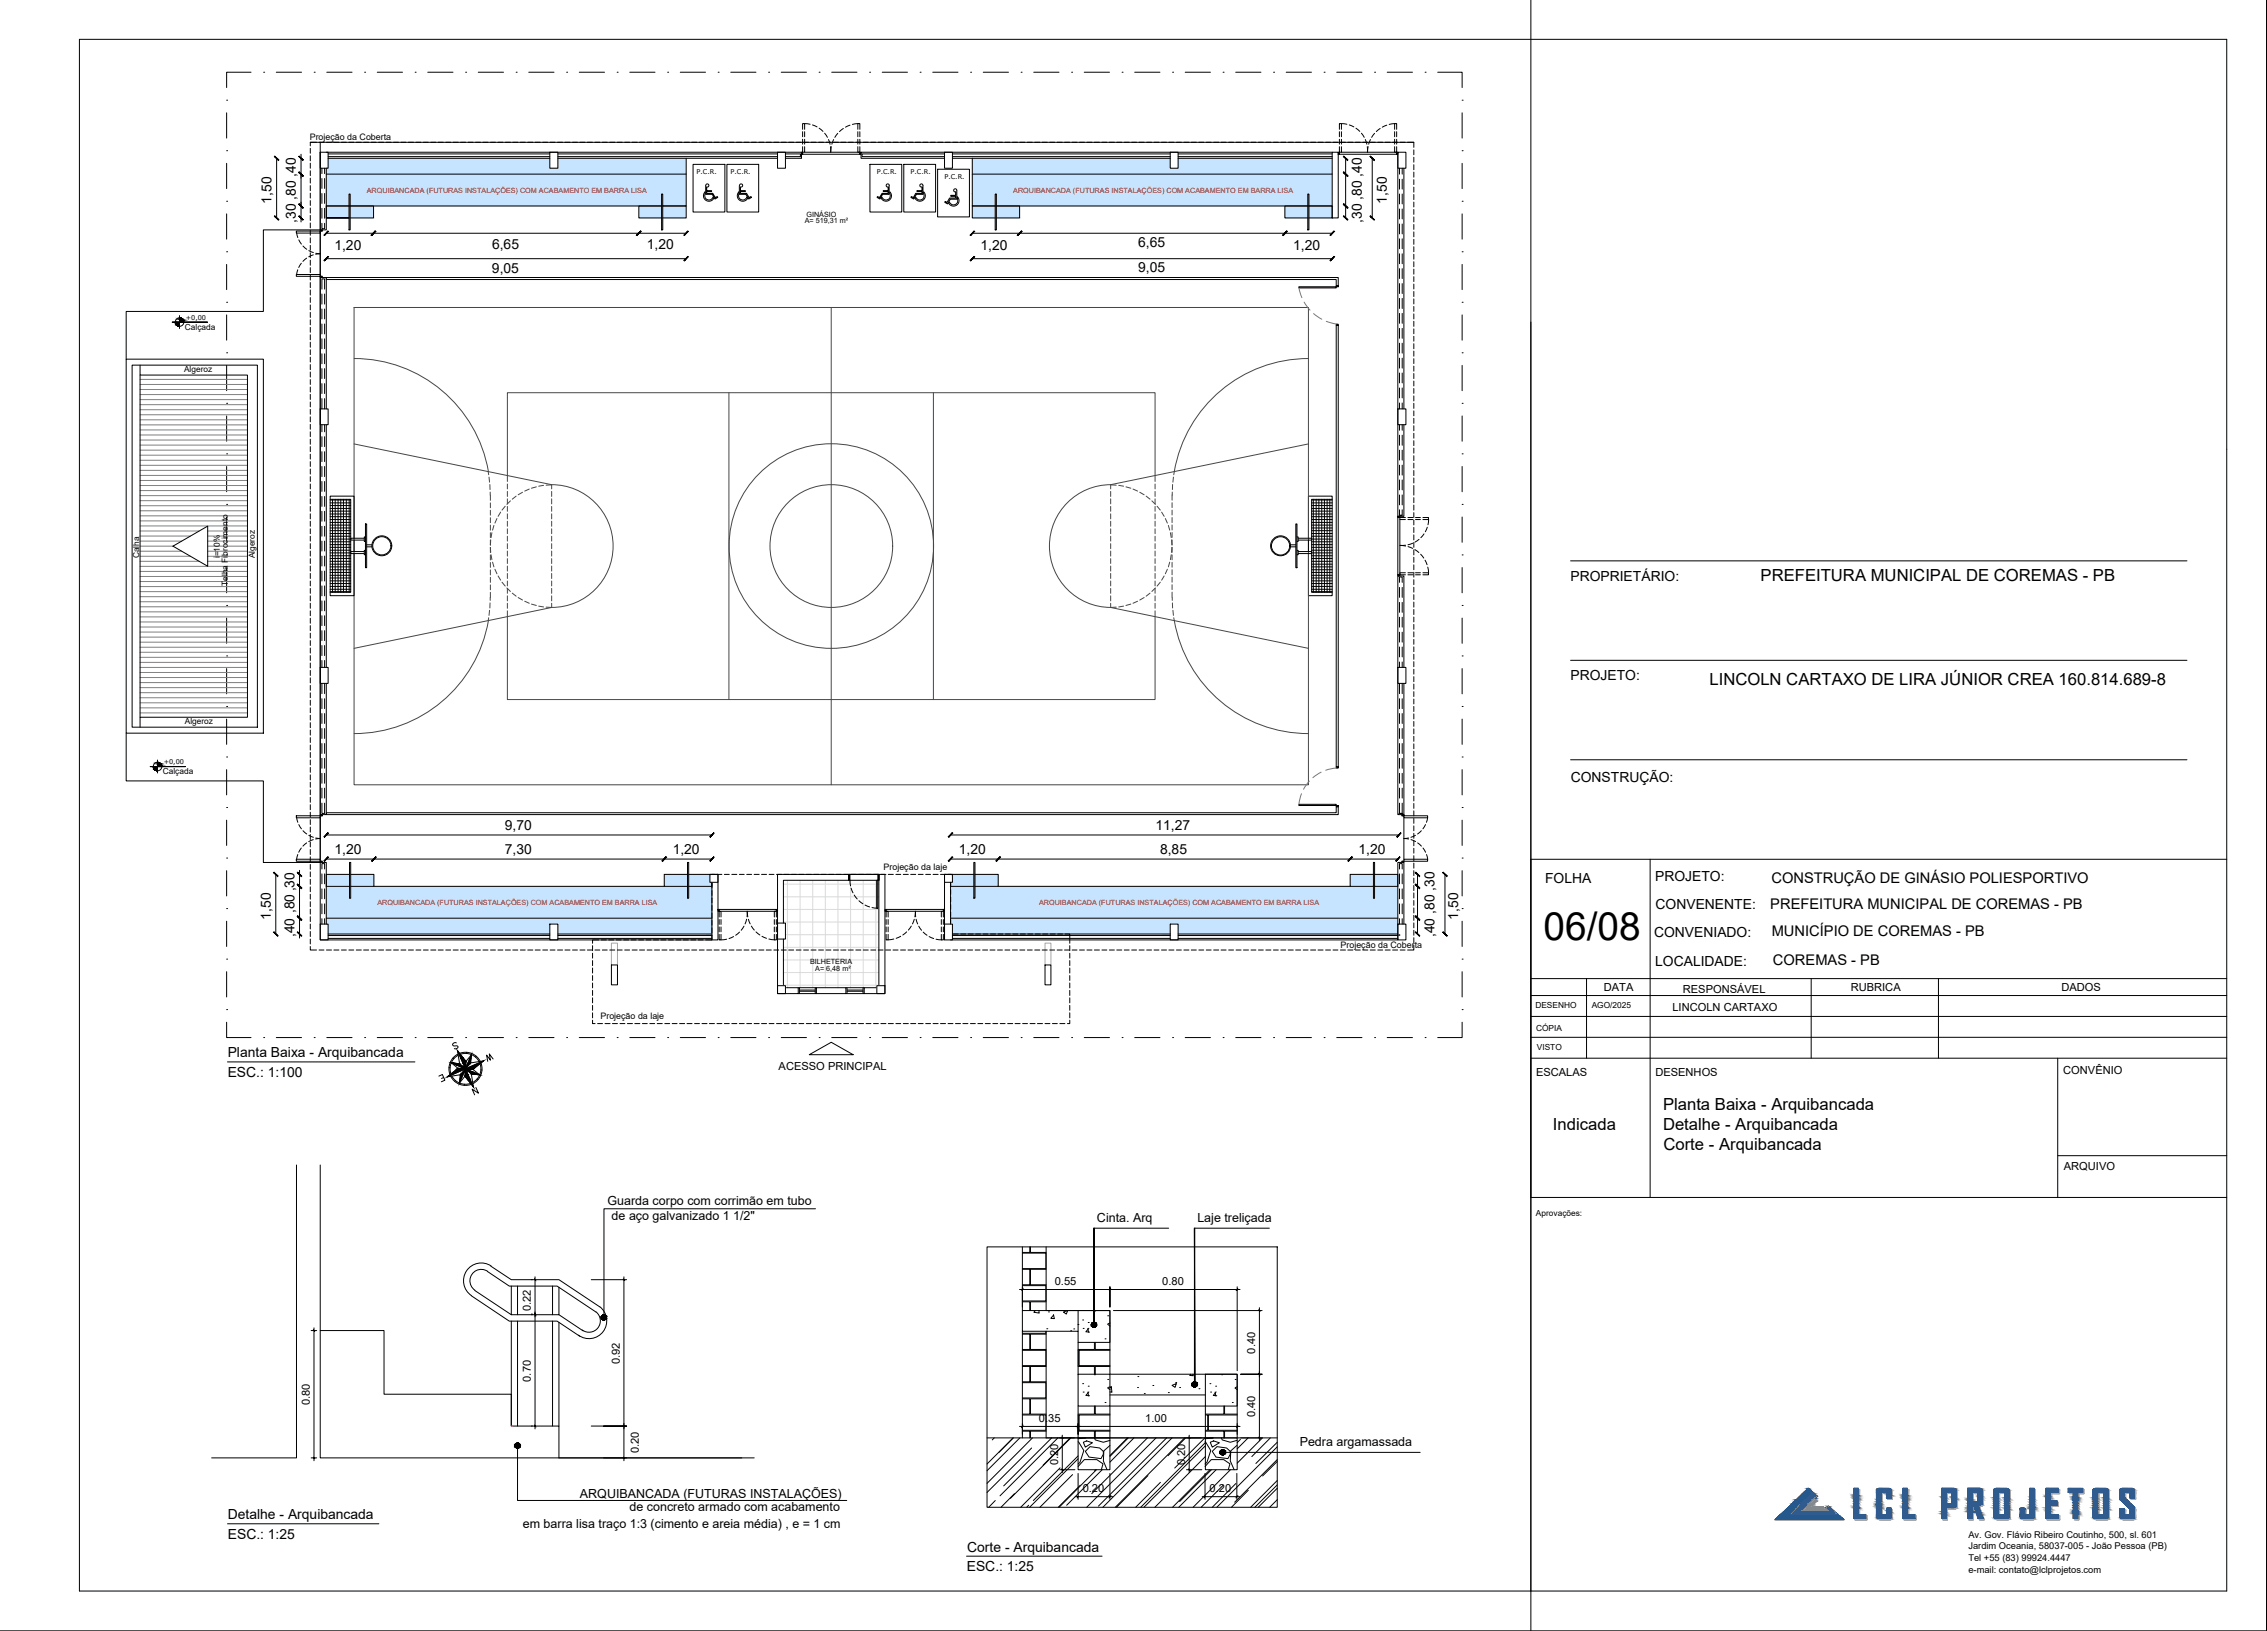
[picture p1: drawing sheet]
<svg xmlns="http://www.w3.org/2000/svg" width="570mm" height="410mm" viewBox="0 0 570 410" stroke-linecap="round" stroke-linejoin="round" font-family="sans-serif">
<defs><g id="words">
<text font-size="9.8" x="388.2" y="236.2">06/08</text>
<text font-size="4.9" x="109" y="273">E</text>
<g font-size="4.2">
<text x="442.7" y="146.1">PREFEITURA MUNICIPAL DE COREMAS - PB</text>
<text x="429.9" y="172.2">LINCOLN CARTAXO DE LIRA JÚNIOR CREA 160.814.689-8</text>
<text x="418.2" y="278.9">Planta Baixa - Arquibancada</text>
<text x="390.5" y="283.9">Indicada</text>
<text x="418.2" y="283.9">Detalhe - Arquibancada</text>
<text x="418.3" y="288.9">Corte - Arquibancada</text>
</g>
<g font-size="3.7">
<text x="445.5" y="221.8">CONSTRUÇÃO DE GINÁSIO POLIESPORTIVO</text>
<text x="445.2" y="228.5">PREFEITURA MUNICIPAL DE COREMAS - PB</text>
<text x="445.5" y="235.3">MUNICÍPIO DE COREMAS - PB</text>
<text x="445.9" y="242.6">COREMAS - PB</text>
</g>
<g font-size="3.5">
<text x="68.3" y="51.2" transform="rotate(-90 68.3 51.2)">1,50</text>
<text x="348.8" y="51.2" transform="rotate(-90 348.8 51.2)">1,50</text>
<text x="74.4" y="56" transform="rotate(-90 74.4 56)">,30 ,80 ,40</text>
<text x="342.5" y="56" transform="rotate(-90 342.5 56)">,30 ,80 ,40</text>
<text x="84.1" y="62.8">1,20</text>
<text x="123.7" y="62.6">6,65</text>
<text x="162.7" y="62.6">1,20</text>
<text x="246.6" y="62.8">1,20</text>
<text x="286.2" y="62.2">6,65</text>
<text x="325.2" y="62.8">1,20</text>
<text x="123.7" y="68.6">9,05</text>
<text x="286.2" y="68.4">9,05</text>
<text x="394.9" y="146">PROPRIETÁRIO:</text>
<text x="394.9" y="171">PROJETO:</text>
<text x="395" y="196.5">CONSTRUÇÃO:</text>
<text x="127" y="208.6">9,70</text>
<text x="290.6" y="208.6">11,27</text>
<text x="84.1" y="214.6">1,20</text>
<text x="127" y="214.6">7,30</text>
<text x="169.2" y="214.6">1,20</text>
<text x="241.1" y="214.6">1,20</text>
<text x="291.7" y="214.6">8,85</text>
<text x="341.7" y="214.6">1,20</text>
<text x="388.6" y="221.9">FOLHA</text>
<text x="416.2" y="221.5">PROJETO:</text>
<text x="68.1" y="231.2" transform="rotate(-90 68.1 231.2)">1,50</text>
<text x="366.7" y="231.2" transform="rotate(-90 366.7 231.2)">1,50</text>
<text x="416.3" y="228.5">CONVENENTE:</text>
<text x="74.1" y="235.5" transform="rotate(-90 74.1 235.5)">,40 ,80 ,30</text>
<text x="360.7" y="235.5" transform="rotate(-90 360.7 235.5)">,40 ,80 ,30</text>
<text x="416" y="235.6">CONVENIADO:</text>
<text x="416.2" y="242.7">LOCALIDADE:</text>
<text x="57.3" y="265.7">Planta Baixa - Arquibancada</text>
<text x="57.3" y="270.6">ESC.: 1:100</text>
<text x="57.3" y="381.8">Detalhe - Arquibancada</text>
<text x="57.3" y="386.7">ESC.: 1:25</text>
<text x="243.2" y="390">Corte - Arquibancada</text>
<text x="243.1" y="394.9">ESC.: 1:25</text>
</g>
<g font-size="3.1">
<text x="152.8" y="302.9">Guarda corpo com corrimão em tubo</text>
<text x="153.8" y="306.8">de aço galvanizado 1 1/2&quot;</text>
<text x="275.9" y="307.2">Cinta. Arq</text>
<text x="301.1" y="307.2">Laje treliçada</text>
<text x="326.8" y="363.6">Pedra argamassada</text>
<text x="145.8" y="376.4">ARQUIBANCADA (FUTURAS INSTALAÇÕES)</text>
<text x="158.3" y="379.7">de concreto armado com acabamento</text>
<text x="131.5" y="384.1">em barra lisa traço 1:3 (cimento e areia média) , e = 1 cm</text>
</g>
<g font-size="2.8">
<text x="403.3" y="249.1">DATA</text>
<text x="423.2" y="249.6">RESPONSÁVEL</text>
<text x="465.4" y="249.1">RUBRICA</text>
<text x="518.4" y="249.1">DADOS</text>
<text x="420.6" y="254">LINCOLN CARTAXO</text>
<text x="195.8" y="268.9">ACESSO PRINCIPAL</text>
<text x="386.3" y="270.5">ESCALAS</text>
<text x="416.3" y="270.5">DESENHOS</text>
<text x="518.9" y="270.1">CONVÊNIO</text>
<text x="519" y="294.1">ARQUIVO</text>
<text x="265.2" y="323.1">0.55</text>
<text x="292.3" y="323.1">0.80</text>
<text x="133.5" y="329.5" transform="rotate(-90 133.5 329.5)">0.22</text>
<text x="315.6" y="340.2" transform="rotate(-90 315.6 340.2)">0.40</text>
<text x="133.5" y="347.3" transform="rotate(-90 133.5 347.3)">0.70</text>
<text x="155.8" y="342.8" transform="rotate(-90 155.8 342.8)">0.92</text>
<text x="77.9" y="353.2" transform="rotate(-90 77.9 353.2)">0.80</text>
<text x="261.3" y="357.5">0.35</text>
<text x="288" y="357.5">1.00</text>
<text x="315.6" y="356.2" transform="rotate(-90 315.6 356.2)">0.40</text>
<text x="160.6" y="365.3" transform="rotate(-90 160.6 365.3)">0.20</text>
<text x="266.1" y="368.2" transform="rotate(-90 266.1 368.2)">0.20</text>
<text x="298" y="368.2" transform="rotate(-90 298 368.2)">0.20</text>
<text x="272.3" y="375.1">0.20</text>
<text x="304.2" y="375.1">0.20</text>
</g>
<g font-size="2.3">
<text x="495" y="386.4">Av. Gov. Flávio Ribeiro Coutinho, 500, sl. 601</text>
<text x="495" y="389.4">Jardim Oceania, 58037-005 - João Pessoa (PB)</text>
<text x="495" y="392.4">Tel +55 (83) 99924.4447</text>
<text x="495" y="395.2">e-mail: contato@lclprojetos.com</text>
</g>
<g font-size="2.2">
<text x="77.9" y="35.2">Projeção da Coberta</text>
<text x="222.2" y="218.6">Projeção da laje</text>
<text x="337.1" y="238.2">Projeção da Coberta</text>
<text x="151" y="256.2">Projeção da laje</text>
</g>
<g font-size="2.1">
<text x="46.5" y="83">Calçada</text>
<text x="46.3" y="93.5">Algeroz</text>
<text x="35" y="140.3" transform="rotate(-90 35 140.3)">Calha</text>
<text x="55.3" y="140.3" transform="rotate(-90 55.3 140.3)">i=10%</text>
<text x="64.1" y="140.3" transform="rotate(-90 64.1 140.3)">Algeroz</text>
<text x="57.3" y="147.2" transform="rotate(-90 57.3 147.2)">Telha Fibrocimento</text>
<text x="46.5" y="182">Algeroz</text>
<text x="40.9" y="194.5">Calçada</text>
<text x="386.1" y="253.5">DESENHO</text>
<text x="400.3" y="253.5">AGO/2025</text>
<text x="386.3" y="259.1">CÓPIA</text>
<text x="386.5" y="263.8">VISTO</text>
<text x="386.3" y="305.6">Aprovações:</text>
</g>
<g font-size="1.8" fill="#e60000">
<text x="92.2" y="48.5">ARQUIBANCADA (FUTURAS INSTALAÇÕES) COM ACABAMENTO EM BARRA LISA</text>
<text x="254.8" y="48.5">ARQUIBANCADA (FUTURAS INSTALAÇÕES) COM ACABAMENTO EM BARRA LISA</text>
<text x="94.9" y="227.4">ARQUIBANCADA (FUTURAS INSTALAÇÕES) COM ACABAMENTO EM BARRA LISA</text>
<text x="261.3" y="227.4">ARQUIBANCADA (FUTURAS INSTALAÇÕES) COM ACABAMENTO EM BARRA LISA</text>
</g>
<g font-size="1.8">
<text x="202.4" y="56.1">A= 519,31 m²</text>
<text x="202.8" y="54.4">GINÁSIO</text>
<text x="203.7" y="242.2">BILHETERIA</text>
<text x="205" y="244.1">A= 6,48 m²</text>
</g>
<g font-size="1.7">
<text x="175.2" y="43.8">P.C.R.</text>
<text x="183.7" y="43.8">P.C.R.</text>
<text x="220.5" y="43.8">P.C.R.</text>
<text x="229" y="43.8">P.C.R.</text>
<text x="237.5" y="45">P.C.R.</text>
<text x="46.7" y="80.3">+0,00</text>
<text x="41.2" y="192">+0,00</text>
</g>
</g></defs>
<!-- layer: PDF11_COTAS -->
<g fill="none" stroke="#000" stroke-width=".25">
<path d="M69.6 39.8v15M75.7 38.8v6M338.4 39.8v15M345.1 39.8v15M75.7 50.8v5M75.7 43.8v8M82.1 58.6h90.5M244.5 58.6h90.5M82.1 65h90.5M244.5 65h90.5M69.4 219.8v15M75.3 218.8v4.9"/>
<path d="M82.1 215.9h96.9M82.1 209.9h96.9M239 215.9h112.5M239 209.9h112.8M356.5 219.8v15M363.4 219.8v15M75.3 229.8v6M75.3 222.8v8M74.6 292.8v73.6h-21.4M80.5 292.8v73.6h109.2M78.2 334.4h1.4M79 333.7v33.4"/>
<path d="M133.7 330.3h.2M133.7 321.6h.2M133.7 330.4h.2M134.5 320.9v38.2M148.7 321.6h8.9M156.9 320.9v46.2M133.7 358.4h.2M148.7 358.4h8.9h-5.8M78.2 366.4h1.4M140.6 366.4h45.9"/>
</g>
<!-- layer: PDF6_04-DETALHE -->
<g fill="none" stroke="#000" stroke-width=".25">
<path d="M172.6 39.8v12h-90.5M244.5 39.8v12h90.5M82.1 43.8h90.5M87.8 48.8h.3v9h-.3zM87.8 51.8h-5.7v3h5.7h-5.7M88.1 51.8h5.8v3h-5.8M166.4 48.8h.3v9h-.3zM166.4 51.8h-5.7v3h5.7M166.7 51.8h5.9v3h-5.9M244.5 43.8h90.5M250.3 48.8h.3v9h-.3zM250.3 51.8h-5.8v3h5.8"/>
<path d="M250.6 51.8h5.8v3h-5.8M328.9 48.8h.3v9h-.3zM328.9 51.8h-5.8v3h5.8M329.2 51.8h5.8v3h-5.8M87.9 219.8h-5.8v3h5.8M87.9 216.8h.3v8.9h-.3zM88.2 219.8h5.8v3h-5.8M172.9 219.8h-5.9v3h5.9M172.9 216.8h.3v8.9h-.3zM173.2 219.8h5.8M239 219.8h5.9M244.9 216.8h.3v8.9h-.3z"/>
<path d="M245.2 219.8h5.8v3h-5.8M345.4 219.8h-5.9v3h5.9M345.4 216.8h.3v8.9h-.3zM345.7 219.8h5.8v3h-5.8M82.1 230.8h96.9M94 222.8h73M179 222v.8h-5.8M239 222v.8h5.9M239 230.8h112.5M251 222.8h88.5M122.6 319.6l5.5 3.6h12l9.8 6.6a2.84 2.84 0 0 1 .5 3.9 2.84 2.84 0 0 1-4 .6M122.6 319.5a2.86 2.86 0 0 0-3.9 .8 2.86 2.86 0 0 0 .7 4"/>
<path d="M123.5 318.2l5.1 3.4h12l10.2 6.8a4.5 4.5 0 0 1 .9 6.3 4.5 4.5 0 0 1-6.2 .9M123.5 318.2a4.5 4.5 0 0 0-6.2 1.2 4.5 4.5 0 0 0 1.3 6.2M80.5 334.4h16.1v16h32v8h12v8M118.5 325.7l9.6 6.3h12l5.7 3.9M119.4 324.3l9.2 6.1M128.6 323.2v7.2h12v-6.9M128.6 332v26.4M130.1 323.2v7.2M130.1 332v26.4M138.9 323.2v7.2M138.9 332v26.4M140.6 332.3v26.1"/>
<path d="M140.6 330.4l6.1 4.1"/>
</g>
<!-- layer: PDF11_0 -->
<g fill="#000" stroke="#000" stroke-width=".25">
<path d="M75.2 39.3l1.1 .9zM75.2 39.3l1.1 .9-.2 .1z"/>
<path d="M69.1 54.2l-.1 .1 1.1 .9zM69 54.3l1.1 .9-.1 .1z"/>
<path d="M69 39.3l1 1 .1-.1zM69 39.3l1.1 .9z"/>
<path d="M75.2 51.2v.1l1.1 .9zM75.2 51.3l1.1 .9-.2 .1z"/>
<path d="M75.2 51.2v.1l1.1 .9zM75.2 51.3l1.1 .9-.2 .1z"/>
<path d="M75.2 43.3l.9 1 .2-.1zM75.2 43.2l1.1 1-1.1-.9z"/>
<path d="M75.2 43.3l.9 1 .2-.1zM75.2 43.2l1.1 1-1.1-.9z"/>
<path d="M75.2 54.3l.9 1 .2-.1zM75.2 54.2l1.1 1-1.1-.9z"/>
<path d="M82.5 58.1l-.9 1.1 1-1zM82.5 58.1l-.9 1.1-.1-.1z"/>
<path d="M93.3 59.1l.2 .1 .9-1.1zM94.4 58.1l.1 .1-1 1z"/>
<path d="M94.4 58.1l-.9 1.1 1-1zM94.4 58.1l-.9 1.1-.2-.1z"/>
<path d="M160.1 59.1l.1 .1 .9-1.1zM161.1 58.1l.1 .1-1 1z"/>
<path d="M161.1 58.1l-.9 1.1 1-1zM161.1 58.1l-.9 1.1-.1-.1z"/>
<path d="M172 59.1l.1 .1 .9-1.1zM173 58.1l.1 .1-1 1z"/>
<path d="M245 58.1l-.9 1.1 1-1zM244 59.1l1-1-.9 1.1z"/>
<path d="M255.9 59.1l.1 .1 .9-1.1zM256.9 58.1l.1 .1-1 1z"/>
<path d="M256.9 58.1l-.9 1.1 1-1zM256.9 58.1l-.9 1.1-.1-.1z"/>
<path d="M322.6 59.1l.1 .1 .9-1.1zM323.6 58.1l.1 .1-1 1z"/>
<path d="M323.6 58.1l-.9 1.1 1-1zM323.6 58.1l-.9 1.1-.1-.1z"/>
<path d="M334.5 59.1l.1 .1 .9-1.1zM335.5 58.1l.1 .1-1 1z"/>
<path d="M337.9 51.2l-.1 .1 1.1 .9zM337.8 51.3l1.1 .9-.1 .1z"/>
<path d="M337.9 43.2l-.1 .1 1.1 .9zM337.8 43.3l1.1 .9-.1 .1z"/>
<path d="M337.9 54.2l-.1 .1 1.1 .9zM337.8 54.3l1.1 .9-.1 .1z"/>
<path d="M337.8 43.3l1 1 .1-.1zM337.9 43.2l1 1-1.1-.9z"/>
<path d="M337.8 39.3l1 1 .1-.1zM337.8 39.3l1.1 .9z"/>
<path d="M337.8 51.3l1 1 .1-.1zM337.9 51.2l1 1-1.1-.9z"/>
<path d="M344.6 54.2l-.1 .1 1.1 .9zM344.5 54.3l1.1 .9z"/>
<path d="M344.5 39.3l1 1 .1-.1zM344.5 39.3l1.1 .9z"/>
<path d="M82.5 64.5l-.9 1.1 1-1zM81.5 65.4l1-.9-.9 1.1z"/>
<path d="M172 65.4l.1 .2 .9-1.1zM173 64.5l.1 .1-1 1z"/>
<path d="M245 64.5l-.9 1.1 1-1zM244 65.4l1-.9-.9 1.1z"/>
<path d="M334.5 65.4l.1 .2 .9-1.1zM335.5 64.5l.1 .1-1 1z"/>
<path d="M74.8 219.3l1.1 .9zM74.8 219.3l1.1 .9-.2 .1z"/>
<path d="M82.5 215.4l-.9 1.1 1-1.1zM81.5 216.3l1-.9-.9 1.1z"/>
<path d="M82.5 209.3l-.9 1.1 1-1zM81.5 210.3l1-1-.9 1.1z"/>
<path d="M93.5 216.3l.1 .2 .9-1.1zM94.5 215.4l-.9 1.1z"/>
<path d="M94.5 215.4l-.9 1.1zM93.5 216.3l1-.9-.9 1.1z"/>
<path d="M166.5 216.3l.1 .2 .9-1.1zM167.5 215.4h.1l-1 1.1z"/>
<path d="M167.5 215.4l-.9 1.1 1-1.1zM167.5 215.4l-.9 1.1-.1-.2z"/>
<path d="M178.5 216.3l.1 .2 .9-1.1zM179.5 215.4l-.9 1.1z"/>
<path d="M178.5 210.3l.1 .1 .9-1.1zM179.5 209.3l-.9 1.1z"/>
<path d="M239.5 209.3l-.9 1.1 1-1zM238.5 210.3l1-1-.9 1.1z"/>
<path d="M239.5 215.4l-.9 1.1 1-1.1zM238.5 216.3l1-.9-.9 1.1z"/>
<path d="M250.5 216.3l.1 .2 .9-1.1zM251.5 215.4l-.9 1.1z"/>
<path d="M251.5 215.4l-.9 1.1zM250.5 216.3l1-.9-.9 1.1z"/>
<path d="M339 216.3l.1 .2 .9-1.1zM340 215.4h.1l-1 1.1z"/>
<path d="M340 215.4l-.9 1.1 1-1.1zM340 215.4l-.9 1.1-.1-.2z"/>
<path d="M351 216.3l.1 .2 .9-1.1zM352 215.4l-.9 1.1z"/>
<path d="M351.2 210.3l.1 .1 .9-1.1zM352.2 209.3l-.9 1.1z"/>
<path d="M68.8 234.3l1.1 .9-1-1zM68.8 234.3l1.1 .9z"/>
<path d="M68.8 219.3l1 1 .1-.1zM68.8 219.3l.1-.1 1 1z"/>
<path d="M74.9 230.2l-.1 .1 1.1 .9zM74.8 230.3l1.1 .9-.2 .1z"/>
<path d="M74.9 230.2l-.1 .1 1.1 .9zM74.8 230.3l1.1 .9-.2 .1z"/>
<path d="M74.8 222.3l.9 1 .2-.1zM74.8 222.3l1.1 .9z"/>
<path d="M74.8 234.3l.9 1 .2-.1zM74.8 234.3l1.1 .9z"/>
<path d="M74.8 222.3l.9 1 .2-.1zM74.8 222.3l1.1 .9z"/>
<path d="M355.9 234.3l1.1 .9-1-1zM355.9 234.3l1.1 .9z"/>
<path d="M356 230.2l-.1 .1 1.1 .9zM355.9 230.3l1.1 .9-.1 .1z"/>
<path d="M355.9 222.3l1.1 .9-1-1zM355.9 222.3l1.1 .9-.1 .1z"/>
<path d="M355.9 230.3l1 1 .1-.1zM356 230.2l1 1-1.1-.9z"/>
<path d="M355.9 222.3l1 1 .1-.1zM355.9 222.3l.1-.1 1 1z"/>
<path d="M355.9 219.3l1 1 .1-.1zM355.9 219.3l.1-.1 1 1z"/>
<path d="M362.8 234.3l1.1 .9-1-1zM362.8 234.3l1.1 .9z"/>
<path d="M362.8 219.3l1 1 .1-.1zM362.8 219.3l.1-.1 1 1z"/>
<path d="M78.8 334.3l.3 .2zM78.8 334.3l.3 .2z"/>
<path d="M134.4 330.1l.3 .3zM134.4 330.1l.3 .3z"/>
<path d="M134.4 321.5l.3 .3zM134.4 321.5l.3 .3z"/>
<path d="M134.4 330.3l.3 .3zM134.4 330.3l.3 .3z"/>
<path d="M156.7 321.5l.4 .3zM156.7 321.5l.4 .3z"/>
<path d="M134.4 358.2l.3 .3zM134.4 358.3l.3 .3z"/>
<path d="M156.8 358.2l.3 .3zM156.7 358.3l.4 .2z"/>
<path d="M156.7 358.3l.4 .2zM156.7 358.3l.4 .2z"/>
<path d="M78.8 366.3l.3 .2zM78.8 366.3l.3 .2z"/>
<path d="M156.8 366.3l.3 .2zM156.7 366.3l.4 .2z"/>
</g>
<!-- layer: PDF11_04-DETALHE -->
<path d="M239 219.8h.1M152.5 331.5h.1" fill="none" stroke="#d933c0" stroke-width=".25"/>
<!-- layer: PDF11_0 -->
<path d="M128.6 358.4h.1" fill="none" stroke="#d933c0" stroke-width=".25"/>
<!-- layer: PDF11_Texto -->
<g fill="#000" stroke="#000" stroke-width=".25">
<path d="M151.7 331.7h.3zM130 364h.3z"/>
<path d="M151.7 331.7h.2zM151.8 331.7h.1z"/>
<path d="M151.8 330.5h.1zM151.8 330.5h.2zM151.7 330.5h.3zM151.7 330.5h.4zM151.7 330.5h.4zM151.6 330.5h.5zM151.6 330.5h.5zM151.6 330.5l.6 .1zM151.6 330.5l.6 .1zM151.5 330.6h.7zM151.5 330.6h.7zM151.5 330.6h.8zM151.5 330.6h.8zM151.4 330.6l.9 .1zM151.4 330.7h.9zM151.4 330.7h1zM151.4 330.7h1zM151.4 330.7l1 .1zM151.4 330.7l1 .1zM151.3 330.8h1.1zM151.3 330.8h1.1zM151.3 330.8l1.2 .1zM151.3 330.8l1.2 .1zM151.3 330.9h1.2zM151.3 330.9h1.2zM151.2 330.9l1.3 .1zM151.2 330.9l1.3 .1zM151.2 331l1.3 .1zM151.2 331l1.3 .1zM151.2 331.1h1.3zM151.2 331.1h1.3zM151.2 331.1l1.3 .1zM151.2 331.1l1.3 .1zM151.2 331.2h1.3zM151.2 331.2h1.3zM151.2 331.2l1.3 .1zM151.2 331.2l1.3 .1zM151.2 331.3l1.3 .1zM151.2 331.3l1.3 .1zM151.3 331.4h1.2zM151.3 331.4h1.1zM151.3 331.4h1.1zM151.3 331.4l1.1 .1zM151.3 331.5h1.1zM151.3 331.5h1.1zM151.4 331.5h1zM151.4 331.5h.9zM151.4 331.5l.9 .1zM151.4 331.5l.9 .1zM151.4 331.6h.9zM151.4 331.6h.8zM151.5 331.6h.7zM151.5 331.6l.7 .1zM151.5 331.7h.7zM151.5 331.7h.6zM151.6 331.7h.5zM151.6 331.7h.5zM151.6 331.7h.5zM151.6 331.7h.4z"/>
<path d="M275.1 308.7v24.3h.1zM275.1 308.7h.1v24.3z"/>
<path d="M300.4 308.7l.1 39.2zM300.4 308.7l.1 39.2z"/>
<path d="M130 364h.2zM130.1 364h.1z"/>
<path d="M130.1 362.7h.1zM130.1 362.7h.2zM130 362.7h.3zM130 362.7h.4zM130 362.7h.4zM130 362.7l.4 .1zM129.9 362.8h.5zM129.9 362.8h.6zM129.8 362.8h.7zM129.8 362.8h.7zM129.8 362.8h.7zM129.8 362.8l.8 .1zM129.8 362.8l.8 .1zM129.8 362.9h.8zM129.7 362.9h.9zM129.7 362.9h1zM129.7 362.9h1zM129.7 362.9l1 .1zM129.6 363h1.1zM129.6 363h1.1zM129.6 363h1.1zM129.6 363l1.1 .1zM129.6 363l1.1 .1zM129.6 363.1l1.2 .1zM129.6 363.1l1.2 .1zM129.6 363.2h1.2zM129.6 363.2h1.2zM129.6 363.2l1.2 .1zM129.6 363.2l1.2 .1zM129.5 363.3h1.3zM129.5 363.3h1.3zM129.5 363.3l1.3 .1zM129.5 363.3l1.3 .1zM129.5 363.4l1.3 .1zM129.5 363.4l1.3 .1zM129.6 363.5h1.2zM129.6 363.5h1.2zM129.6 363.5h1.2zM129.6 363.5l1.1 .1zM129.6 363.6h1.1zM129.6 363.6h1.1zM129.6 363.6h1.1zM129.6 363.6l1.1 .1zM129.6 363.7h1.1zM129.6 363.7l1.1 .1zM129.7 363.8h1zM129.7 363.8h.9zM129.7 363.8h.9zM129.7 363.8h.9zM129.8 363.8h.8zM129.8 363.8l.7 .1zM129.8 363.9h.7zM129.8 363.9h.7zM129.8 363.9h.7zM129.8 363.9h.6zM129.9 363.9h.5zM129.9 363.9l.5 .1zM130 364h.4zM130 364h.3z"/>
</g>
<g fill="none" stroke="#000" stroke-width=".25">
<path d="M275.1 308.7h18.8M300.4 308.7h18.8M130.1 363.3v13.8h82.8M307.5 365h49.6"/>
<circle cx="151.9" cy="331.1" r=".66"/>
<circle cx="130.2" cy="363.3" r=".66"/>
</g>
<!-- layer: PDF11_A-HACHU -->
<path d="M194.5 377h.1" fill="none" stroke="#000" stroke-width=".25"/>
<!-- layer: 0 -->
<g fill="none" stroke="#000" stroke-width=".25">
<path d="M560 9.9h-540v390M78 35.8h277.5M80.5 57.8h-14.3v20.5h-34.5v12M31.7 90.3h34.5v94h-34.5zM33.2 91.8h31.5v91h-31.5zM35.2 91.8v2.5h27v86h-27v2.5M35.2 94.3v86M43.5 137.3l8.7-5.1v10.1zM31.7 184.3v12h34.5v20.5h14.3M57.2 266.9h47.1M113.2 267l7.7 3.3M113.3 270.5a4.2 4.2 0 0 0 5.2 2"/>
<path d="M113.6 270.5a3.9 3.9 0 0 0 4.7 1.8M113.9 265.9l.2 .2M114.8 262.1l-.8 .1-.2 .3 .1 .2 1 .2 .3 .2-.5 .5-.5-.1M115 264.1l4.1 9.1M115 264.1l.6 3.3M115 264.1l2.2 2.7M115.2 264.9a4.2 4.2 0 0 0-2 5.2M115.2 268.5l-2.7 2.2M115.2 268.5l3.7 .3M115.2 265.2a3.9 3.9 0 0 0-1.8 4.7M115.6 267.4l-2.1-.3 1.7 1.4M115.6 267.4l1.5 1.2"/>
<path d="M115.6 264.7a4.2 4.2 0 0 1 5.2 2.1M115.8 265a3.9 3.9 0 0 1 4.7 1.8M115.8 270.1l-3.3 .6M115.8 270.1l-.3 2.1 1.4-1.7M116.8 272.5v.3M116.9 270.5l2.2 2.7M117.1 268.6l-1.7 3.9M117.1 268.6l1.4 1.3M117.1 268.6l-1.3 1.5M117.2 266.8l1.4-1.7-.3 2.1M117.2 266.8l-.3 3.7M117.3 264.5v.3"/>
<path d="M118.3 267.2l-1.2 1.4M118.5 269.9l.6 3.3M118.7 264.8l-1.6 3.8M118.9 268.8l1.7 1.4-2.1-.3M119.7 273.3l.6 1.5-1.6-1.1 .7 1.5M119.8 265.5l-.2 .2M120 271.2l.2 .1M120.7 267.3a3.9 3.9 0 0 1-1.8 4.8M120.9 268.9h.3M121 267.2a4.2 4.2 0 0 1-2.1 5.2M121.6 266.6l-9.1 4.1M121.6 266.6l-3.3 .6"/>
<path d="M121.6 266.6l-2.7 2.2M124 266.2l-1-1.3 .3 1.6-.9-1.3 .3 1.6M205.1 303.8h-53.2v27.3M248.2 313.4h73v65.4h-73zM257.1 315h5.9v3.8h-5.9M257.1 319h1.9v3.9h-1.9M257.1 313.4v16M259 313.4v1.4h-1.9M259.1 313.4v1.4h4M263.1 319h-4v3.9h4M263.1 313.4v16h16v16h32v16M256.4 324.1h55.4"/>
<path d="M257.1 323.1h5.9v3.9h-5.9M257.1 327.2h1.9v2.2M257.1 335.3h1.9v3.9h-1.9M257.1 339.4h5.9v3.8h-5.9M257.1 335.1h5.9v-.5l.1 26.8M257.1 329.4h22v8h-8v-2.8h-14zM257.1 334.6v26.8M260.4 329.4l-.4 .4 1.3 .2-.1-.6M263.1 327.2h-4v2.2M263.1 335.3h-4v3.9h4M263.2 334h.1M263.7 329.7h.1"/>
<path d="M264.9 330.5l.2 .9-.8-.1 .7-.8M268.4 329.4l-1 .4 .7 .5 .4-.9M269.3 334.5h.1M270 334h.1M271.1 332.9h.1M271.1 339.4v3.8M271.1 329.4v5.2M271.1 337.4v8M272.3 331.8h.1M272.4 333.9h.1M273.6 333.9l.1 .9M273.7 332.4h.1"/>
<path d="M273.8 333.8l-.7 .9 .9 .1M275.2 337.4v1.8h-4.1M275.2 329.5h.1M275.4 337.4v1.8h3.7M277.9 336.5h.1M278.6 330.7h.1M278.6 332.9l.6 .4M279.1 339.4h-7.7v3.8h7.7M279.1 323.4v5.1v-5.1M279.2 332.5l-.6 .2M280 329.4h37.4M311.1 323.4v21.1"/>
<path d="M316.7 328.7v33.4M256.4 358.5h55.4M257.1 343.4h1.9v3.9h-1.9M257.1 347.5h5.9v3.9h-5.9M257.1 351.6h1.9v3.8h-1.9M257.1 355.6h5.9v3.9h-5.9M257.1 359.7h1.9v1.7M263.1 343.4h-4v3.9h4M263.1 351.6h-4v3.8h4M263.1 359.7h-4v1.7M271.1 343.4h4.1v2M271.1 355.6v3.9"/>
<path d="M271.1 359.7h4.1v1.7l.2 .5 2.1 .6 1.6-.5M271.1 345.4h8v8h-8zM271.1 357.8v2.7v-2.7M271.1 353.4v8M272.3 347.8h.1M272.4 349.9h.1M273.6 349.9l.1 1M273.7 348.4h.1M273.8 349.8l-.7 .9 .9 .1M275.2 353.4v2h-4.1M275.2 345.5h.1M275.4 353.4v2h3.7"/>
<path d="M277.9 352.5h.1M278.6 346.7h.1M278.6 348.9l.6 .4M279.1 343.4h-3.7v2M279.1 355.6h-7.7v3.9h7.7M279.1 359.7h-3.7v1.7M279.1 348.9l.4-.4 .1 1.4-.5-.1M279.1 350.6h24M279.2 348.6l-.6 .1M286.1 348.7h.1M286.1 346h.1M287.8 350.3h.1"/>
<path d="M289.9 348.2h.1M293.8 350h.1M294.7 348.2l1.1-.4-.3 .9zM295.7 347.5h.1M296.6 348.7h.1M299.4 345.4l-.2 .3 .9 .1-.1-.4M301.5 349h.1M303.1 355.6h.6v3.9h-.6M303.1 359.7h4.7v1.7M303.1 345.4h8v8h-8zM304.3 347.8h.1M304.4 349.9h.1"/>
<path d="M305.6 349.9l.1 1M305.7 348.4h.1M305.8 349.8l-.7 .9 .9 .1M307.2 345.5h.1M307.8 353.4v2h-4.7M307.9 353.4v2h3.2M309.9 352.5h.1M310.6 348.9l.6 .4M310.6 346.7h.1M311.1 355.6h-7.2v3.9h7.2M311.1 359.7h-3.2v1.7M311.1 357.8v2.7"/>
<path d="M311.2 348.6l-.5 .1M317.4 345.4h-5.4h5.4M248.2 361.4h73M250 361.4l-.5 .5M250.3 377.1l-1.7 1.7M254.8 361.4l-6.6 6.6M254.8 361.4l-3.6 3.6M255.1 375.4l-3.4 3.4M256.5 361.4l-8.3 8.2M258.7 378.3l-.5 .5M259.4 363.9l-11.2 11.2M259.6 361.4l-11.4 11.4"/>
<path d="M264.5 361.4l-12.1 12.1M266 361.4l-14.5 14.6M266.5 369.4h3.8M266.6 368.9l-9.9 9.9M267.1 360.7v9.4M269.1 361.4l-6.8 6.9M269.3 361.4l-15.2 15.2M269.7 370.6l-8.2 8.2M270.4 376.2h9.4M271.1 362.4l1.5 2.2-1 3-.5 .4M271.1 368.6l1.6-1.7h3.1l1.6 1-.4 1.5M271.1 361.4h8v8h-8z"/>
<path d="M271.1 366.6l-12.2 12.2M271.1 365.9l-11.2 11.2M271.1 370.3v6.5M271.7 373.3l-5.6 5.5M272.4 362.5l.9-.3 1.4 .4-1.8 1.1zM272.9 364.8l1.2-1.2 2.4 .3 1 .9v.7l-.6 1.1-3-.4zM273.1 361.4l-2 .2M275.5 369.4l-.2 .3M275.7 369.4l-9.4 9.4M277.2 369.4l-9 8.9M279.1 363.3l-1.5 1.4-.1 2.5 .9 2.2M279.1 361.4v-8h24v8"/>
<path d="M279.1 370.3v6.5M283.5 361.4l-4.4 4.4M283.7 361.4l-4.6 4.6M285.2 361.4l-6.1 6.1M288.6 361.4l-14.1 14M288.7 370.9l-7.9 7.9M290.7 361.4l-17.4 17.4M291.8 372.6l-6.2 6.2M293.4 361.4l-17.2 17.1M294.7 361.4l-17.4 17.4M297.9 361.4l-17.4 17.4M298.2 361.4l-4.5 4.5"/>
<path d="M298.4 369.4h3.8M299.1 360.7v9.4M302.3 376.2h9.4M303 361.4l-7.6 7.6M303 362.4l1.5 2.2-1 3-.5 .4M303 368.6l1.6-1.7h3.1l1.6 1-.4 1.5M303 370.3v6.5M303.1 361.4h8v8h-8zM303.1 363.4l-15.4 15.4M303.1 362.6l-16.2 16.2M303.1 366.1l-12.7 12.7M304.3 369.4l-9.4 9.4"/>
<path d="M304.3 362.5l.9-.3 1.4 .4-1.7 1.1zM304.6 369.4l-8 8M304.9 364.8l1.1-1.2 2.5 .3 .9 .9v.7l-.6 1.1-3-.4zM305 361.4l-2 .2M305.8 369.4l-9.4 9.4M307.1 361.4l.3 .5 2 .6 1.6-.5M307.6 373.3l-5.5 5.5M309.4 369.4l-9.4 9.4M310.8 372.9l-5.9 5.9M311 363.3l-1.5 1.4-.1 2.5 1 2.2M311 370.3v6.5M311.9 361.8l-.8 .8"/>
<path d="M313.9 361.4l-2.8 2.7M313.9 374.6l-4.2 4.2M317.5 361.4l-6.4 6.3M319.5 361.4l-4.7 4.7M321.2 366.9l-10.7 10.7M321.2 374.1l-4.8 4.7M321.2 363.6l-15.2 15.2M321.2 373.2l-5.6 5.6M321.2 362.5l-5.4 5.3M321.2 367.3l-3.7 3.7M321.2 372.1l-6.7 6.7M321.2 376.9l-1.9 1.9"/>
<path d="M57.2 383h38.1M243.1 391.1h34"/>
<circle cx="275.1" cy="333" r=".66"/>
<circle cx="300.4" cy="347.9" r=".66"/>
<circle cx="307.5" cy="365" r=".66"/>
</g>
<!-- layer: PDF11_Piso -->
<g fill="#c6e3ff" stroke="#c6e3ff" stroke-width=".25">
<path d="M82.3 42.3h56z"/>
<path d="M82.1 42.3h90.5z"/>
<path d="M82.1 43.8l90.5 5v-5zM82.1 43.8l90.5 5h-90.5z"/>
<path d="M166.7 48.8l5.9 3v-3zM166.7 48.8l5.9 3h-5.9z"/>
<path d="M88.1 48.8l78.3 3v-3zM88.1 48.8l78.3 3h-78.3z"/>
<path d="M82.1 48.8l5.7 3v-3zM82.1 48.8l5.7 3h-5.7z"/>
<path d="M329.2 51.8l5.8 3v-3zM329.2 51.8l5.8 3h-5.8z"/>
<path d="M323.1 51.8l5.8 3v-3zM323.1 51.8l5.8 3h-5.8z"/>
<path d="M244.5 51.8l5.8 3v-3zM244.5 51.8l5.8 3h-5.8z"/>
<path d="M250.6 51.8l5.8 3v-3zM250.6 51.8l5.8 3h-5.8z"/>
<path d="M296.3 39.8l38.7 2.5v-2.5zM296.3 39.8l38.7 2.5h-38.7z"/>
<path d="M244.5 39.8l49.8 2.5v-2.5zM244.5 39.8l49.8 2.5h-49.8z"/>
<path d="M244.5 42.3l90.5 1.5v-1.5zM244.5 42.3l90.5 1.5h-90.5zM244.5 43.8l90.5 5v-5zM244.5 43.8l90.5 5h-90.5z"/>
<path d="M329.2 48.8l5.8 3v-3zM329.2 48.8l5.8 3h-5.8z"/>
<path d="M250.6 48.8l78.3 3v-3zM250.6 48.8l78.3 3h-78.3z"/>
<path d="M244.5 48.8l5.8 3v-3zM244.5 48.8l5.8 3h-5.8z"/>
<path d="M88.1 51.8l5.8 3v-3zM88.1 51.8l5.8 3h-5.8z"/>
<path d="M82.1 51.8l5.7 3v-3zM82.1 51.8l5.7 3h-5.7z"/>
<path d="M166.7 51.8l5.9 3v-3zM166.7 51.8l5.9 3h-5.9z"/>
<path d="M160.7 51.8l5.7 3v-3zM160.7 51.8l5.7 3h-5.7z"/>
<path d="M82.5 39.8l55.8 2.5v-2.5zM82.5 39.8l55.8 2.5h-55.8z"/>
<path d="M140.3 39.8l32.3 2.5v-2.5zM140.3 39.8l32.3 2.5h-32.3z"/>
<path d="M82.1 42.3l90.5 .2v-.2zM82.1 42.3l90.5 .2h-90.5zM82.1 42.5l90.5 1.3v-1.3zM82.1 42.5l90.5 1.3h-90.5z"/>
<path d="M167 219.8l5.9 3v-3zM167 219.8l5.9 3h-5.9z"/>
<path d="M88.2 219.8l5.8 3v-3zM88.2 219.8l5.8 3h-5.8z"/>
<path d="M82.1 219.8l5.8 3v-3zM82.1 219.8l5.8 3h-5.8z"/>
<path d="M82.1 230.8l96.9 1.5v-1.5zM82.1 230.8l96.9 1.5h-96.9z"/>
<path d="M140.3 232.3l38.7 2.5v-2.5zM140.3 232.3l38.7 2.5h-38.7z"/>
<path d="M82.5 232.3l55.8 2.5v-2.5zM82.5 232.3l55.8 2.5h-55.8z"/>
<path d="M173.2 222.8l5.8 2.9v-2.9zM173.2 222.8l5.8 2.9h-5.8z"/>
<path d="M88.2 222.8l84.7 2.9v-2.9zM88.2 222.8l84.7 2.9h-84.7z"/>
<path d="M82.1 222.8l5.8 2.9v-2.9zM82.1 222.8l5.8 2.9h-5.8z"/>
<path d="M82.1 225.7l96.9 5.1v-5.1zM82.1 225.7l96.9 5.1h-96.9z"/>
<path d="M173.2 219.8l5.3 .2v-.2zM173.2 219.8l5.3 .2h-5.3zM173.2 220l5.3 .1zM173.2 220l5.3 .1zM173.2 220.1l5.3 1.7v-1.7zM173.2 220.1l5.3 1.7h-5.3z"/>
<path d="M173.2 221.8l5.8 1v-1zM173.2 221.8l5.8 1h-5.8z"/>
<path d="M245.2 219.8l5.8 3v-3zM245.2 219.8l5.8 3h-5.8z"/>
<path d="M239 230.8l112.5 1.5v-1.5zM239 230.8l112.5 1.5h-112.5z"/>
<path d="M296.3 232.3l55.2 2.5v-2.5zM296.3 232.3l55.2 2.5h-55.2z"/>
<path d="M239.5 232.3l54.8 2.5v-2.5zM239.5 232.3l54.8 2.5h-54.8z"/>
<path d="M345.7 219.8l5.8 3v-3zM345.7 219.8l5.8 3h-5.8z"/>
<path d="M339.5 219.8l5.9 3v-3zM339.5 219.8l5.9 3h-5.9z"/>
<path d="M345.7 222.8l5.8 2.9v-2.9zM345.7 222.8l5.8 2.9h-5.8z"/>
<path d="M245.2 222.8l100.2 2.9v-2.9zM245.2 222.8l100.2 2.9h-100.2z"/>
<path d="M239 222.8l5.9 2.9v-2.9zM239 222.8l5.9 2.9h-5.9z"/>
<path d="M239 225.7l112.5 5.1v-5.1zM239 225.7l112.5 5.1h-112.5z"/>
<path d="M239.5 219.8l5.4 .2v-.2zM239.5 219.8l5.4 .2h-5.4zM239.5 220l5.4 1.8v-1.8zM239.5 220l5.4 1.8h-5.4z"/>
<path d="M239 221.8l5.9 1v-1zM239 221.8l5.9 1h-5.9z"/>
</g>
<path d="M138.3 42.3h-55.8h55.8M172.6 42.3h-90.3h90.3" fill="none" stroke="#c6e3ff" stroke-width=".25"/>
<!-- layer: PDF11_I-MARCACAO -->
<g fill="none" stroke="#dadada" stroke-width=".25">
<path d="M197 222.2h24M197 225.4h24M197 228.6h24M197 231.7h24M197 238.1h24M197.8 234.9h23.2M198 221.2v27M201.2 221.2v27M204.4 221.2v27M207.5 221.2v27M210.7 221.2v27M213.9 221.2v27"/>
<path d="M217.1 221.2v27M220.2 221.2v27M197 241.3h24M197 244.4h24M197 247.6h24"/>
</g>
<g fill="none" stroke="#464646" stroke-width=".25">
<path d="M89 77.3h240v119.9h-240zM209 77.3v119.9M89.1 90.1a34.3 34.3 0 0 1 33.7 28.4M183.3 98.7v77.1M234.7 98.7v77.1M329.1 90.1a34.3 34.3 0 0 0-33.8 28.4M89 111.6l49.7 10.2v1.1M122.8 118.6l.1 .7M123 119.9l.1 1.3M295.1 119.9l-.1 1.3M295.3 118.6l-.1 .7M329 111.6l-49.7 10.2v1.1"/>
<path d="M123.2 121.8v1.2M123.3 123.7v.7M123.3 137.6l.1 1.2M123.3 124.4v1.4M123.3 126.4v1.2M123.3 128.3v1.2M123.3 130.1v1.3M123.3 132v1.2M123.3 133.9v1.2M123.3 137.6v1.3M123.3 139.5v1.2M123.4 135.7l-.1 1.3v-1.3"/>
<path d="M123.5 139.4l.2 1.3M123.7 133.9l-.2 1.2M124.2 132.1l-.3 1.1M125 130.3l-.5 1.2M125.9 128.7l-.6 1.1M127 127.2l-.8 1M127.6 121v-22.3h162.9v22.3M127.6 121.6v1.3M127.6 123.5v1.3M127.6 125.4v1.2M127.6 127.3v1.2M127.6 129.1v1.3"/>
<path d="M127.6 131v1.3M127.6 132.9v1.2M127.6 134.8v1.2M127.6 136.6v1.3M127.6 138.5v1.3M128.4 125.9l-.9 .9M129.8 124.7l-1 .8M131.4 123.7l-1.1 .7M133.1 122.9l-1.1 .5M134.9 122.4l-1.3 .3M136.7 122l-1.2 .2M137.3 121.9a15.4 15.4 0 0 1 16.9 14.7 15.4 15.4 0 0 1-15.4 16.1"/>
<path d="M138.7 123.5v1.3M138.7 125.4v1.2M138.7 127.3v1.2M138.7 129.1v1.3M138.7 131v1.3M138.7 132.9v1.2M138.7 134.8v1.2M138.7 136.6v1.3M138.7 138.5v1.3M279.3 123.5v1.3M279.3 125.4v1.2M279.3 127.3v1.2"/>
<path d="M279.3 129.1v1.3M279.3 131v1.3M279.3 132.9v1.2M279.3 134.8v1.2M279.3 136.6v1.3M279.3 138.5v1.3M280.7 121.9a15.4 15.4 0 0 0-16.8 14.7 15.4 15.4 0 0 0 15.4 16.1M281.3 122l1.3 .2M283.1 122.4l1.3 .3M284.9 122.9l1.2 .5M286.6 123.7l1.1 .7M288.2 124.7l1 .8"/>
<path d="M289.7 125.9l.9 .9M290.5 121.6v1.3M290.5 123.5v1.3M290.5 125.4v1.2M290.5 127.3v1.2M290.5 129.1v1.3M290.5 131v1.3M290.5 132.9v1.2M290.5 134.8v1.2M290.5 136.6v1.3M290.5 138.5v1.3M291 127.2l.8 1"/>
<path d="M292.1 128.7l.7 1.1M293.1 130.3l.5 1.2M293.8 132.1l.4 1.1M294.3 133.9l.2 1.2M294.5 139.4l-.2 1.3M294.6 138.8l.1-1.2v1.2M294.6 135.7l.1 1.3v-1.3M294.7 124.4v1.3M294.7 126.3v1.3M294.7 128.2v1.2M294.7 130.1v1.2M294.7 131.9v1.3"/>
<path d="M294.7 133.8v1.3M294.7 139.5v1.2M294.8 123.7v.7M294.9 121.8l-.1 1.2M122.8 156a34.3 34.3 0 0 1-33.7 28.4M122.9 155.3l-.1 .7M123.1 153.4l-.1 1.3M123.2 151.5v1.3M123.3 150.2v.7M123.3 141.4v1.2M123.3 143.2v1.3M123.3 145.1v1.3"/>
<path d="M123.3 147v1.2M123.3 148.9v1.3M123.9 141.3l.3 1.2M124.5 143.1l.5 1.1M125.3 144.8l.6 1M126.2 146.3l.8 1M127.5 147.8l.9 .9M127.6 153.5v22.3h162.9v-22.3M127.6 140.4v1.2M127.6 142.3v1.2M127.6 144.1v1.3M127.6 146v1.3"/>
<path d="M127.6 147.9v1.2M127.6 149.8v1.2M127.6 151.6v1.3M128.8 149.1l1 .7M130.3 150.2l1.1 .6M132 151.1l1.1 .5M133.6 151.8l1.3 .4M135.5 152.3l1.2 .3M137.3 152.6l1.4 .1M138.7 151.6v1.1l-49.7 10.3M138.7 140.4v1.2M138.7 142.3v1.2"/>
<path d="M138.7 144.1v1.3M138.7 146v1.3M138.7 147.9v1.2M138.7 149.8v1.2M279.3 151.6v1.1l1.4-.1M279.3 140.4v1.2M279.3 142.3v1.2M279.3 144.1v1.3M279.3 146v1.3M279.3 147.9v1.2M279.3 149.8v1.2M279.3 152.7l49.7 10.3"/>
<path d="M282.6 152.3l-1.3 .3M284.4 151.8l-1.3 .4M286.1 151.1l-1.2 .5M287.7 150.2l-1.1 .6M289.2 149.1l-1 .7M290.5 140.4v1.2M290.5 142.3v1.2M290.5 144.1v1.3M290.5 146v1.3M290.5 147.9v1.2M290.5 149.8v1.2M290.5 151.6v1.3"/>
<path d="M290.6 147.8l-.9 .9M291.8 146.3l-.8 1M292.8 144.8l-.7 1M293.6 143.1l-.5 1.1M294.2 141.3l-.4 1.2M294.7 141.3v1.3M294.7 143.2v1.3M294.7 145.1v1.2M294.7 147v1.2M294.7 148.8v1.3M294.8 150.2v.7M294.8 151.5l.1 1.3"/>
<path d="M295 153.4l.1 1.3M295.2 155.3a34.3 34.3 0 0 0 33.9 29.1"/>
<circle cx="209.1" cy="137.2" r="25.7"/>
<circle cx="209.1" cy="137.2" r="15.4"/>
</g>
<!-- layer: PDF11_I-DETALHES -->
<g fill="none" stroke="#000" stroke-width=".25">
<path d="M83 125.5h5.2v23.4h-5.2M83 136.9h5.2M83 132h5.2M83 125.7h5.2M83 127.1h5.2M83 126.4h5.2M83 128.5h5.2M83 129.2h5.2M83 127.8h5.2M83 129.9h5.2M83 133.4h5.2M83 132.7h5.2"/>
<path d="M83 131.3h5.2M83 130.6h5.2M83 136.2h5.2M83 134.1h5.2M83 134.8h5.2M83 139.7h5.2M83 135.5h5.2M83 137.6h5.2M83 138.3h5.2M83 139h5.2M83.6 125.5v23.4M84.3 125.5v23.4"/>
<path d="M85 125.5v23.4M85.7 125.5v23.4M86.4 125.5v23.4M87.1 125.5v23.4M87.8 125.5v23.4M89 135.3v-10.6h-6v25h6v-10.6M89 135.7v2.9M91.6 138.6h-3.4v.5h3.4M91.6 135.3h-3.4v.4h3.4M91.9 131.7h.3v11h-.3zM91.9 138.3h-.3v1.1h.3M91.9 134.9h-.3v1.2h.3"/>
<path d="M92.2 136.9h1.3M92.2 137.4h1.3M324.5 136.9h1.4M324.5 137.4h1.4M325.9 131.7h.3v11h-.3zM326.2 138.3h.3v1.1h-.3M326.2 134.9h.3v1.2h-.3M326.5 138.6h3.3v.5h-3.3M326.5 135.3h3.3v.4h-3.3M329 135.3v-10.6h6v25h-6v-10.6M329 135.7v2.9M329.8 136.9h5.2"/>
<path d="M329.8 132h5.2M329.8 125.7h5.2M329.8 127.1h5.2M329.8 126.4h5.2M329.8 128.5h5.2M329.8 129.2h5.2M329.8 127.8h5.2M329.8 129.9h5.2M329.8 133.4h5.2M329.8 132.7h5.2M329.8 131.3h5.2M329.8 130.6h5.2"/>
<path d="M329.8 136.2h5.2M329.8 134.1h5.2M329.8 134.8h5.2M329.8 139.7h5.2M329.8 135.5h5.2M329.8 137.6h5.2M329.8 138.3h5.2M329.8 139h5.2M330.3 125.5v23.4M331 125.5v23.4M331.7 125.5v23.4M332.4 125.5v23.4"/>
<path d="M333.1 125.5v23.4M333.7 125.5v23.4M334.4 125.5v23.4M335 125.5h-5.2v23.4h5.2M83 147.4h5.2M83 140.4h5.2M83 141.8h5.2M83 143.2h5.2M83 141.1h5.2M83 148.7h5.2M83 142.5h5.2M83 143.9h5.2"/>
<path d="M83 144.6h5.2M83 145.3h5.2M83 146h5.2M83 146.7h5.2M83 148.1h5.2M329.8 147.4h5.2M329.8 140.4h5.2M329.8 141.8h5.2M329.8 143.2h5.2M329.8 141.1h5.2M329.8 148.7h5.2M329.8 142.5h5.2"/>
<path d="M329.8 143.9h5.2M329.8 144.6h5.2M329.8 145.3h5.2M329.8 146h5.2M329.8 146.7h5.2M329.8 148.1h5.2"/>
<circle cx="96" cy="137.2" r="2.29"/>
<circle cx="96" cy="137.2" r="2.5"/>
<circle cx="322" cy="137.2" r="2.5"/>
<circle cx="322" cy="137.2" r="2.3"/>
</g>
<!-- layer: PDF11_I- QUADRA -->
<path d="M82.1 69.7h254.4v2.1h-.5v-1.5h-253.9zM326.6 72.1h9.4v.3h-9.4zM336 71.8h.5v.3h-.5zM336 81.8h.5v111h-.5zM336 81.5h.5v.3h-.5zM336 192.8h.5v.3h-.5zM82.1 204.3h253.9v-1.6h.5v2h-254.4zM326.6 202.2h9.4v.3h-9.4zM336 202.5h.5v.2h-.5z" fill="none" stroke="#000" stroke-width=".25"/>
<!-- layer: PDF11_03-ESQUADRIA -->
<g fill="none" stroke="#000" stroke-width=".25">
<path d="M201.5 38.3h.3v.5h-.3zM201.8 32.5v-1.4h.5v1.4M201.8 36.9v1.4h.5v-1.4M201.8 33.1v1.3M201.8 35v1.2M201.8 38.3v.5M202.3 38.3h13.7M202.3 33.1v1.3M202.3 35v1.2M202.3 31.1l1.4 .1M204.3 31.4l1.2 .5M206 32.2l1 .8"/>
<path d="M207.4 33.5l.7 1M208.4 35.1l.3 1.2M208.8 36.9l.1 1.4M209.1 36.8l-.2 1.5M209.6 35.1l-.4 1.1M210.7 33.5l-.8 1M212.1 32.3l-1 .8M213.8 31.5l-1.2 .5M215.7 32.5v-1.4h.5v1.4M215.7 36.9v1.4h.5v-1.4M215.7 33.1v1.3M215.7 35v1.2"/>
<path d="M215.7 31.1l-1.4 .2M216.2 38.3h.3v.5h-.3zM216.2 38.3v.5h-14.7M216.2 33.1v1.3M216.2 35v1.2M336.5 38.3h.3v.5h-.3zM336.8 32.5v-1.4h.5v1.4M336.8 36.9v1.4h.5v-1.4M336.8 33.1v1.3M336.8 35v1.2M336.8 38.3v.5M337.3 33.1v1.3"/>
<path d="M337.3 35v1.2M337.3 38.3h13.7M337.3 31.1l1.4 .1M339.3 31.4l1.2 .5M341 32.2l.9 .8M342.4 33.5l.7 1M343.3 35.1l.4 1.2M343.8 36.9l.1 1.4M344 36.8l-.1 1.5M344.6 35.1l-.4 1.1M345.7 33.5l-.8 1M347.1 32.3l-1 .8"/>
<path d="M348.7 31.5l-1.1 .5M350.7 32.5v-1.4h.5v1.4M350.7 36.9v1.4h.5v-1.4M350.7 33.1v1.3M350.7 35v1.2M350.7 31.1l-1.4 .2M351.2 38.3h.3v.5h-.3zM351.2 38.3v.5h-14.7M351.2 33.1v1.3M351.2 35v1.2M351.5 129.8h.5v.3h-.5zM351.5 129.8v14.7h.5"/>
<path d="M351.5 130.1h.5M352 130.6v13.6M352.1 137.1l1.4 .1M353.4 130.1h-1.4v.5h1.4M353.5 137l-1.4 .1M354.1 130.1h1.2M354.1 130.6h1.2M354.1 137.4l1.1 .4M355.3 136.5l-1.2 .4M355.8 138.1l1 .8M356 130.1h1.2M356 130.6h1.2"/>
<path d="M356.8 135.6l-1 .7M357.3 139.3l.7 1M357.8 130.1h1.4v.5h-1.4M358.1 134.2l-.8 .9M358.9 132.5l-.5 1.1M359.3 130.5l-.2 1.4M351.5 144.5h.5v.3h-.5zM353.4 144h-1.4v.5h1.4M354.1 144.5h1.2M354.1 144h1.2M356 144.5h1.2M356 144h1.2"/>
<path d="M357.8 144h1.4v.5h-1.4M358.4 140.8l.5 1.1M359 142.5l.3 1.4M213.5 219.8h.2v1.4h-.2zM213.5 219.8v1.4M220.8 219.8h.2v1.4h-.2zM221 219.8v1.4M180.6 228.6h.2v.4h-.2zM180.6 228.6h14.6v.4M180.8 234.8v1.4h.5v-1.4M180.8 230.5v-1.5h.5v1.5M180.8 228.6v.4"/>
<path d="M180.8 231.1v1.2M180.8 233v1.2M181.3 229h13.7M181.3 231.1v1.2M181.3 233v1.2M182.7 236.1l-1.3 .1M184.5 235.4l-1.2 .5M186 234.3l-1 .8M187.1 232.8l-.7 1M187.8 231l-.4 1.2M187.9 230.4v-1.4l.2 1.4M188.2 231l.4 1.2"/>
<path d="M188.9 232.8l.8 1M190.1 234.2l1 .8M191.6 235.3l1.2 .5M193.4 236l1.4 .2M194.7 234.8v1.4h.5v-1.4M194.7 230.5v-1.5h.5v1.5M194.7 231.1v1.2M194.7 233v1.2M195.2 228.6h.3v.4h-.3zM195.2 231.1v1.2M195.2 233v1.2M213.7 221.2l.2 1.4"/>
<path d="M214 223.3l.5 1.1M214.8 225l.8 .9M216 226.4l1 .8M217.5 227.5l1.2 .4M219.3 228.1l1.4 .2M220.5 221.2h.3v7.1h-.3zM222.5 228.6h.3v.4h-.3zM222.8 234.8v1.4h.5v-1.4M222.8 230.5v-1.5h.5v1.5M222.8 231.1v1.2M222.8 233v1.2M223.1 229h13.6"/>
<path d="M223.3 231.1v1.2M223.3 233v1.2M224.8 236l-1.4 .2M226.5 235.3l-1.1 .5M228 234.2l-1 .8M229.2 232.8l-.8 1M229.9 231l-.4 1.2M230.3 230.4l-.1-1.4-.1 1.4M230.4 231l.4 1.2M231 232.8l.7 1M232.2 234.3l.9 .8M233.7 235.4l1.1 .5"/>
<path d="M235.4 236.1l1.4 .1M236.7 234.8v1.4h.5v-1.4M236.7 230.5v-1.5h.5v1.5M236.7 231.1v1.2M236.7 233v1.2M237.2 228.6h.3v.4h-.3zM237.2 228.6v.4M237.2 231.1v1.2M237.2 233v1.2M237.5 228.6h-14.7v.4M200.7 248.2h.3v1.5h-.3M201 248.8h4"/>
<path d="M201 249.1h4M205.3 248.2h-.3v1.5h.3M212.7 248.2h.3v1.5h-.3M213 248.8h4M213 249.1h4M217.3 248.2h-.3v1.5h.3"/>
</g>
<!-- layer: PDF11_13-CORTE -->
<g fill="none" stroke="#000" stroke-width=".25">
<path d="M80.5 35.8v200.4h98.5v-14.4M80.5 38.3v19.5h1.6v-15.5M80.5 38.3h2v4h-2zM82.1 38.3h119.4v1.5h-4M82.5 39.8h55.8M82.5 38.7h55.8M82.5 39.4h55.8M138.3 38.3h2v4h-2zM140.3 39.8h55.2M140.3 38.7h55.2M140.3 39.4h55.2M195.5 38.3h2v4h-2z"/>
<path d="M197.5 38.7h3.8v.7h-3.8M201.5 38.3v1.5M237.5 38.7h-20.7v.7h20.7M237.5 38.3h2v4h-2zM239.5 39.8h54.8M239.5 38.7h54.8M239.5 39.4h54.8M294.3 38.3h2v4h-2zM296.3 39.8h38.7M296.3 38.7h38.7M296.3 39.4h38.7M335 38.3h-118.5v1.5h21"/>
<path d="M335 38.3h1.5v16.5h-1.5zM351.5 38.3v91.5h1.5v-23.1M351.5 38.3h2v4h-2zM353 42.3v60.5M80.5 102.8h2v3.9h-2zM82.1 102.8v-33.1h-1.6v135h1.6v-32.9M82.1 106.7v61M351.5 102.8h2v3.9h-2zM80.5 167.7h2v4.1h-2zM351.5 167.7h2v4.1h-2zM353 167.7v-22.9h-1.5v59.9h1.5v-32.9M80.5 216.8h1.6v15.5"/>
<path d="M178.5 219.8h2.1v2h-2.1zM179 219.8h1.6v16.4h-1.6M237.5 219.8h2v2h-2zM239 219.8h-1.5v16.4M80.5 232.3h2v3.9h-2zM82.5 235.9h55.8M82.5 235.1h55.8M82.5 234.8h55.8M138.3 232.3h2v3.9h-2zM140.3 235.9h38.7M140.3 235.1h38.7M140.3 234.8h38.7"/>
<path d="M195.5 232h2v4h-2zM197 232v-10.8h16.5v-1.4h-18v29.9h5.2v-1.5h-2.9M197 236v11.5M237.5 232.3h2v3.9h-2zM239 221.8v10.5M239.5 235.9h54.8M239.5 235.1h54.8M239.5 234.8h54.8M294.3 232.3h2v3.9h-2zM296.3 235.9h55.2M296.3 235.1h55.2M296.3 234.8h55.2"/>
<path d="M351.5 232.3h2v3.9h-2zM353 232.3v-15.5h-1.5v19.4h-112.5M153.8 242.5h1.5v5h-1.5zM195.5 247.7h2v2h-2zM205.3 248.2h7.4v1.5h-7.4zM220.5 247.7h2v2h-2zM221 247.5v-27.7h1.5v29.9h-5.2v-1.5h3M262.8 242.5h1.5v5h-1.5z"/>
</g>
<!-- layer: PDF11_AR-PORTAS -->
<g fill="none" stroke="#000" stroke-width=".25">
<path d="M74.5 58.1h6v.5h-6zM74.6 58.6l.3 1.1M80.5 57.8h.5v.3h-.5zM80.5 58.1h.5M80.5 58.6v10.4M74.5 69h6v.5h.5v.2h-.5v-.2h-6zM74.9 67.8l-.3 1.2M75.1 60.3l.7 1.1M75.8 66.2l-.7 1M76.2 61.8l.9 .9M77.1 64.9l-.9 .8M77.7 63l1.1 .5"/>
<path d="M78.8 64.1l-1.2 .4M79.4 63.7l1.2 .1M80.5 69.5h.5M80.6 63.8l-1.2 .1M74.5 205h6v.5h-6zM74.5 216h6v.5h-6zM74.6 205.5l.3 1.2M74.9 214.8l-.3 1.1M75.1 207.2l.7 1.1M75.8 213.1l-.7 1.1M76.2 208.8l.9 .8M77.1 211.8l-.9 .9"/>
<path d="M77.7 209.9l1.1 .5M78.8 211l-1.2 .5M79.4 210.6l1.2 .1-1.2 .2M80.5 204.7h.5v.3h-.5zM80.5 216.8v-.3h.5v.3M80.5 205.5v10.5M80.5 205h.5M80.5 216.5h.5M352.5 204.7h.5v.3h6v.5h-6v-.5h-.5zM352.5 216.8v-.3h.5v.3M352.5 205h.5M352.5 216.5h.5"/>
<path d="M353 216h6v.5h-6zM353 205.5v10.5M354.2 210.6l-1.2 .1 1.2 .2M354.8 211l1.2 .5M355.9 209.9l-1.1 .5M356.5 211.8l.9 .9M357.4 208.8l-.9 .8M357.8 213.1l.7 1.1M358.5 207.2l-.7 1.1M358.7 214.8l.3 1.1M359 205.5l-.3 1.2"/>
</g>
<g fill="none" stroke="#000" stroke-width=".25">
<path d="M78 37.3v1.2M78 39.2v1.2M79.6 35.8h-1.6v.9M80.2 35.8h1.3M82.1 35.8h1.3M84 35.8h1.2M85.9 35.8h1.2M87.7 35.8h1.3M89.6 35.8h1.3M91.4 35.8h1.3M93.3 35.8h1.3M95.2 35.8h1.3"/>
<path d="M97.1 35.8h1.2M99 35.8h1.2M100.8 35.8h1.3M102.7 35.8h1.3M104.6 35.8h1.2M106.5 35.8h1.2M108.3 35.8h1.3M110.2 35.8h1.3M112.1 35.8h1.2M114 35.8h1.2M115.8 35.8h1.3M117.7 35.8h1.3"/>
<path d="M119.6 35.8h1.2M121.5 35.8h1.2M123.4 35.8h1.2M125.2 35.8h1.2M127.1 35.8h1.3M128.9 35.8h1.3M130.9 35.8h1.2M132.7 35.8h1.3M134.6 35.8h1.2M136.5 35.8h1.2M138.3 35.8h1.3M140.2 35.8h1.3"/>
<path d="M142.1 35.8h1.2M144 35.8h1.2M145.8 35.8h1.3M147.7 35.8h1.3M149.6 35.8h1.2M151.5 35.8h1.2M153.3 35.8h1.3M155.2 35.8h1.3M157.1 35.8h1.2M159 35.8h1.2M160.8 35.8h1.3M162.7 35.8h1.3"/>
<path d="M164.6 35.8h1.3M166.5 35.8h1.2M168.4 35.8h1.2M170.2 35.8h1.2M172.1 35.8h1.3M173.9 35.8h1.3M175.9 35.8h1.2M177.7 35.8h1.3M179.6 35.8h1.2M181.5 35.8h1.2M183.3 35.8h1.3M185.2 35.8h1.3"/>
<path d="M187.1 35.8h1.2M189 35.8h1.2M190.8 35.8h1.3M192.7 35.8h1.3M194.6 35.8h1.2M196.5 35.8h1.2M198.3 35.8h1.3M200.2 35.8h1.3M202.1 35.8h1.2M204 35.8h1.2M205.9 35.8h1.2M207.7 35.8h1.2"/>
<path d="M209.6 35.8h1.3M211.4 35.8h1.3M213.3 35.8h1.3M215.2 35.8h1.3M217.1 35.8h1.2M219 35.8h1.2M220.8 35.8h1.3M222.7 35.8h1.3M224.6 35.8h1.2M226.5 35.8h1.2M228.3 35.8h1.3M230.2 35.8h1.3"/>
<path d="M232.1 35.8h1.2M234 35.8h1.2M235.8 35.8h1.3M237.7 35.8h1.3M239.6 35.8h1.2M241.5 35.8h1.2M243.3 35.8h1.3M245.2 35.8h1.3M247.1 35.8h1.3M249 35.8h1.2M250.9 35.8h1.2M252.7 35.8h1.2"/>
<path d="M254.6 35.8h1.3M256.4 35.8h1.3M258.3 35.8h1.3M260.2 35.8h1.3M262.1 35.8h1.2M264 35.8h1.2M265.8 35.8h1.3M267.7 35.8h1.3M269.6 35.8h1.2M271.5 35.8h1.2M273.3 35.8h1.3M275.2 35.8h1.3"/>
<path d="M277.1 35.8h1.2M279 35.8h1.2M280.8 35.8h1.3M282.7 35.8h1.3M284.6 35.8h1.2M286.4 35.8h1.3M288.4 35.8h1.2M290.2 35.8h1.2M292.1 35.8h1.2M293.9 35.8h1.3M295.8 35.8h1.3M297.7 35.8h1.3"/>
<path d="M299.6 35.8h1.2M301.5 35.8h1.2M303.3 35.8h1.3M305.2 35.8h1.3M307.1 35.8h1.2M309 35.8h1.2M310.8 35.8h1.3M312.7 35.8h1.3M314.6 35.8h1.2M316.5 35.8h1.2M318.3 35.8h1.3M320.2 35.8h1.3"/>
<path d="M322.1 35.8h1.2M324 35.8h1.2M325.8 35.8h1.3M327.7 35.8h1.3M329.6 35.8h1.3M331.4 35.8h1.3M333.4 35.8h1.2M335.2 35.8h1.2M337.1 35.8h1.2M338.9 35.8h1.3M340.8 35.8h1.3M342.7 35.8h1.3"/>
<path d="M344.6 35.8h1.2M346.5 35.8h1.2M348.3 35.8h1.3M350.2 35.8h1.3M352.1 35.8h1.2M354 35.8h1.5v1.2M355.5 37.7v1.2M355.5 39.5v1.3M78 41v1.3M78 42.9v1.2M78 44.8v1.2M78 46.6v1.3"/>
<path d="M78 48.5v1.3M78 50.4v1.2M78 52.3v1.2M78 54.1v1.3M78 56v1.3M78 57.9v1.2M78 59.8v1.2M355.5 41.4v1.3M355.5 43.3v1.2M355.5 45.2v1.2M355.5 47v1.3M355.5 48.9v1.3"/>
<path d="M355.5 50.8v1.2M355.5 52.7v1.2M355.5 54.5v1.3M355.5 56.4v1.3M355.5 58.3v1.2M78 61.7v1.2M78 63.5v1.3M78 65.4v1.3M78 67.3v1.2M78 69.2v1.2M78 71v1.3M78 72.9v1.3"/>
<path d="M78 74.8v1.2M78 76.6v1.3M78 78.5v1.3M355.5 60.1v1.3M355.5 62v1.3M355.5 63.9v1.2M355.5 65.8v1.2M355.5 67.6v1.3M355.5 69.5v1.3M355.5 71.4v1.2M355.5 73.3v1.2M355.5 75.1v1.3"/>
<path d="M355.5 77v1.3M355.5 78.9v1.3M78 80.4v1.2M78 82.3v1.2M78 84.1v1.3M78 86v1.3M78 87.9v1.2M78 89.8v1.2M78 91.6v1.3M78 93.5v1.3M78 95.4v1.2M78 97.3v1.2"/>
<path d="M78 99.1v1.3M355.5 80.8v1.2M355.5 82.7v1.2M355.5 84.5v1.2M355.5 86.4v1.3M355.5 88.2v1.3M355.5 90.2v1.2M355.5 92v1.3M355.5 93.9v1.2M355.5 95.8v1.2M355.5 97.6v1.3M355.5 99.5v1.3"/>
<path d="M78 101v1.3M78 102.9v1.2M78 104.8v1.2M78 106.7v1.2M78 108.5v1.3M78 110.4v1.3M78 112.3v1.2M78 114.2v1.2M78 116v1.2M78 117.9v1.3M78 119.8v1.2M355.5 101.4v1.2"/>
<path d="M355.5 103.3v1.2M355.5 105.1v1.3M355.5 107v1.3M355.5 108.9v1.2M355.5 110.8v1.2M355.5 112.6v1.3M355.5 114.5v1.3M355.5 116.4v1.2M355.5 118.3v1.2M78 121.6v1.3M78 123.5v1.3M78 125.4v1.2"/>
<path d="M78 127.3v1.2M78 129.1v1.3M78 131v1.3M78 132.9v1.2M78 134.8v1.2M78 136.6v1.3M78 138.5v1.3M355.5 122v2.4M355.5 120.1v1.3M355.5 125.1v1.2M355.5 126.9v1.3M355.5 128.8v1.3"/>
<path d="M355.5 130.7v1.2M355.5 132.6v1.2M355.5 134.4v1.3M355.5 136.3v1.3M355.5 138.2v1.3M78 140.4v1.2M78 142.3v1.2M78 144.1v1.3M78 146v1.3M78 147.9v1.2M78 149.8v1.2M78 151.6v1.3"/>
<path d="M78 153.5v1.3M78 155.4v1.2M78 157.2v1.3M78 159.1v1.3M355.5 140.1v1.2M355.5 142v1.2M355.5 143.8v1.3M355.5 145.7v1.3M355.5 147.6v1.2M355.5 149.5v1.2M355.5 151.3v1.3M355.5 153.2v1.3"/>
<path d="M355.5 155.1v1.2M355.5 156.9v1.3M355.5 158.8v1.3M78 161v1.2M78 162.9v1.2M78 164.8v1.2M78 166.6v1.3M78 168.5v1.3M78 170.4v1.2M78 172.3v1.2M78 174.1v1.3M78 176v1.3"/>
<path d="M78 177.9v1.2M78 179.8v1.2M355.5 160.7v1.2M355.5 162.6v1.2M355.5 164.4v1.3M355.5 166.3v1.3M355.5 168.2v1.2M355.5 170.1v1.2M355.5 171.9v1.3M355.5 173.8v1.3M355.5 175.7v1.2M355.5 177.6v1.2"/>
<path d="M355.5 179.4v1.3M78 181.6v1.3M78 183.5v1.3M78 185.4v1.2M78 187.3v1.2M78 189.1v1.3M78 191v1.2M78 192.9v1.2M78 194.7v1.3M78 196.6v1.3M78 198.5v1.2M355.5 181.3v1.3"/>
<path d="M355.5 183.2v1.3M355.5 185.1v1.2M355.5 187v1.2M355.5 188.8v1.2M355.5 190.7v1.3M355.5 192.5v1.3M355.5 194.5v1.2M355.5 196.3v1.3M355.5 198.2v1.2M78 200.4v1.2M78 202.2v1.3M78 204.1v1.3"/>
<path d="M78 206v1.2M78 207.9v1.2M78 209.7v1.3M78 211.6v1.3M78 213.5v1.3M78 215.4v1.2M78 217.3v1.2M78 219.1v1.3M179 219.8h.7M180.3 219.8h1.2M182.2 219.8h1.2M184 219.8h1.3"/>
<path d="M185.9 219.8h1.2M187.8 219.8h1.2M189.6 219.8h1.3M191.5 219.8h1.3M193.4 219.8h1.2M195.3 219.8h1.2M197.1 219.8h1.3M199 219.8h1.3M200.9 219.8h1.2M202.8 219.8h1.2M204.6 219.8h1.3M206.5 219.8h1.3"/>
<path d="M208.4 219.8h1.3M210.3 219.8h1.2M212.2 219.8h1.2M214 219.8h1.3M215.9 219.8h1.3M217.8 219.8h1.2M219.7 219.8h1.2M221.5 219.8h1.3M223.4 219.8h1.3M225.3 219.8h1.2M227.2 219.8h1.2M229 219.8h1.3"/>
<path d="M230.9 219.8h1.2M232.8 219.8h1.2M234.6 219.8h1.3M236.5 219.8h1.3M238.4 219.8h.6M355.5 200.1v1.2M355.5 201.9v1.3M355.5 203.8v1.3M355.5 205.7v1.2M355.5 207.6v1.2M355.5 209.4v1.3M355.5 211.3v1.3"/>
<path d="M355.5 213.2v1.2M355.5 215.1v1.2M355.5 216.9v1.3M355.5 218.8v1.3M78 237.9v.9h1.6M78 221v1.3M78 222.9v1.2M78 224.8v1.2M78 226.6v1.3M78 228.5v1.3M78 230.4v1.2M78 232.3v1.2"/>
<path d="M78 234.1v1.3M78 236v1.3M80.2 238.8h1.3M82.1 238.8h1.3M84 238.8h1.2M85.9 238.8h1.2M87.7 238.8h1.3M89.6 238.8h1.3M91.4 238.8h1.3M93.3 238.8h1.3M95.2 238.8h1.3M97.1 238.8h1.2"/>
<path d="M99 238.8h1.2M100.8 238.8h1.3M102.7 238.8h1.3M104.6 238.8h1.2M106.5 238.8h1.2M108.3 238.8h1.3M110.2 238.8h1.3M112.1 238.8h1.2M114 238.8h1.2M115.8 238.8h1.3M117.7 238.8h1.3M119.6 238.8h1.2"/>
<path d="M121.5 238.8h1.2M123.4 238.8h1.2M125.2 238.8h1.2M127.1 238.8h1.3M128.9 238.8h1.3M130.9 238.8h1.2M132.7 238.8h1.3M134.6 238.8h1.2M136.5 238.8h1.2M138.3 238.8h1.3M140.2 238.8h1.3M142.1 238.8h1.2"/>
<path d="M144 238.8h1.2M145.8 238.8h1.3M147.7 238.8h1.3M149 237.7v1.2M149 239.6v1.2M149.6 238.8h1.2M150.6 236.2h-1.6v.9M151.2 236.2h1.3M151.5 238.8h1.2M153.1 236.2h1.2M153.3 238.8h1.3M155 236.2h1.2"/>
<path d="M155.2 238.8h1.3M156.8 236.2h1.3M157.1 238.8h1.2M158.7 236.2h1.3M159 238.8h1.2M160.6 236.2h1.2M160.8 238.8h1.3M162.5 236.2h1.2M162.7 238.8h1.3M164.3 236.2h1.3M164.6 238.8h1.3M166.2 236.2h1.3"/>
<path d="M166.5 238.8h1.2M168.1 236.2h1.2M168.4 238.8h1.2M170 236.2h1.2M170.2 238.8h1.2M171.8 236.2h1.3M172.1 238.8h1.3M173.7 236.2h1.3M173.9 238.8h1.3M175.6 236.2h1.2M175.9 238.8h1.2M177.7 238.8h1.3"/>
<path d="M179 235v1.2h-1.5M179 222v1.2M179 223.8v1.3M179 225.7v1.2M179 227.6v1.2M179 229.5v1.2M179 231.3v1.3M179 233.2v1.3M179.6 238.8h1.2M181.5 238.8h1.2M183.3 238.8h1.3M185.2 238.8h1.3"/>
<path d="M187.1 238.8h1.2M189 238.8h1.2M190.8 238.8h1.3M192.7 238.8h1.3M194.6 238.8h1.2M196.5 238.8h1.2M198.3 238.8h1.3M200.2 238.8h1.3M202.1 238.8h1.2M204 238.8h1.2M205.9 238.8h1.2M207.7 238.8h1.2"/>
<path d="M209.6 238.8h1.3M211.4 238.8h1.3M213.3 238.8h1.3M215.2 238.8h1.3M217.1 238.8h1.2M219 238.8h1.2M220.8 238.8h1.3M222.7 238.8h1.3M224.6 238.8h1.2M226.5 238.8h1.2M228.3 238.8h1.3M230.2 238.8h1.3"/>
<path d="M232.1 238.8h1.2M234 238.8h1.2M235.8 238.8h1.3M237.7 238.8h1.3M239 222v.9M239 223.6v1.2M239 225.4v1.3M239 227.3v1.3M239 229.2v1.2M239 231.1v.9M239.6 238.8h1.2M239.8 234.8h1.2"/>
<path d="M241.5 238.8h1.2M241.6 234.8h1.3M243.3 238.8h1.3M243.4 234.8h1.3M245.2 238.8h1.3M245.4 234.8h1.2M247.1 238.8h1.3M247.2 234.8h1.2M249 238.8h1.2M249.1 234.8h1.2M250.9 238.8h1.2M251 234.8h1.2"/>
<path d="M252.7 238.8h1.2M252.8 234.8h1.3M254.6 238.8h1.3M254.7 234.8h1.3M256.4 238.8h1.3M256.6 234.8h1.2M258.3 238.8h1.3M258.5 234.8h1.2M260.2 238.8h1.3M260.3 234.8h1.3M262.1 238.8h1.2M262.2 234.8h1.3"/>
<path d="M264 238.8h1.2M264.1 234.8h1.2M265.8 238.8h1.3M266 234.8h1.2M267.7 238.8h1.3M267.8 234.8h1.2v2.3M269 237.7v1.2M269 239.6v1.2M269.6 238.8h1.2M271.5 238.8h1.2M273.3 238.8h1.3M275.2 238.8h1.3"/>
<path d="M277.1 238.8h1.2M279 238.8h1.2M280.8 238.8h1.3M282.7 238.8h1.3M284.6 238.8h1.2M286.4 238.8h1.3M288.4 238.8h1.2M290.2 238.8h1.2M292.1 238.8h1.2M293.9 238.8h1.3M295.8 238.8h1.3M297.7 238.8h1.3"/>
<path d="M299.6 238.8h1.2M301.5 238.8h1.2M303.3 238.8h1.3M305.2 238.8h1.3M307.1 238.8h1.2M309 238.8h1.2M310.8 238.8h1.3M312.7 238.8h1.3M314.6 238.8h1.2M316.5 238.8h1.2M318.3 238.8h1.3M320.2 238.8h1.3"/>
<path d="M322.1 238.8h1.2M324 238.8h1.2M325.8 238.8h1.3M327.7 238.8h1.3M329.6 238.8h1.3M331.4 238.8h1.3M333.4 238.8h1.2M335.2 238.8h1.2M337.1 238.8h1.2M338.9 238.8h1.3M340.8 238.8h1.3M342.7 238.8h1.3"/>
<path d="M344.6 238.8h1.2M346.5 238.8h1.2M348.3 238.8h1.3M350.2 238.8h1.3M352.1 238.8h1.2M355.5 237.5v1.3h-1.5M355.5 220.7v1.2M355.5 222.6v1.2M355.5 224.4v1.3M355.5 226.3v1.3M355.5 228.2v1.3M355.5 230.1v1.2"/>
<path d="M355.5 232v1.2M355.5 233.8v1.2M355.5 235.7v1.3M149 256.4v.9h.6M149 241.4v1.3M149 243.3v1.3M149 245.2v1.2M149 247.1v1.2M149 248.9v1.3M149 250.8v1.3M149 252.7v1.2M149 254.6v1.2"/>
<path d="M150.3 257.3h1.2M152.1 257.3h1.3M154 257.3h1.3M155.9 257.3h1.2M157.8 257.3h1.2M159.6 257.3h1.3M161.5 257.3h1.3M163.4 257.3h1.2M165.3 257.3h1.2M167.2 257.3h1.2M169 257.3h1.3M170.9 257.3h1.3"/>
<path d="M172.8 257.3h1.2M174.7 257.3h1.2M176.5 257.3h1.3M178.4 257.3h1.3M180.3 257.3h1.2M182.2 257.3h1.2M184 257.3h1.3M185.9 257.3h1.2M187.8 257.3h1.2M189.6 257.3h1.3M191.5 257.3h1.3M193.4 257.3h1.2"/>
<path d="M195.3 257.3h1.2M197.1 257.3h1.3M199 257.3h1.3M200.9 257.3h1.2M202.8 257.3h1.2M204.6 257.3h1.3M206.5 257.3h1.3M208.4 257.3h1.3M210.3 257.3h1.2M212.2 257.3h1.2M214 257.3h1.3M215.9 257.3h1.3"/>
<path d="M217.8 257.3h1.2M219.7 257.3h1.2M221.5 257.3h1.3M223.4 257.3h1.3M225.3 257.3h1.2M227.2 257.3h1.2M229 257.3h1.3M230.9 257.3h1.2M232.8 257.3h1.2M234.6 257.3h1.3M236.5 257.3h1.3M238.4 257.3h1.2"/>
<path d="M240.3 257.3h1.2M242.1 257.3h1.3M244 257.3h1.3M245.9 257.3h1.2M247.8 257.3h1.2M249.7 257.3h1.2M251.5 257.3h1.3M253.4 257.3h1.3M255.3 257.3h1.2M257.2 257.3h1.2M259 257.3h1.3M260.9 257.3h1.3"/>
<path d="M262.8 257.3h1.2M264.7 257.3h1.2M266.5 257.3h1.3M269 256.4v.9h-.6M269 241.4v1.3M269 243.3v1.3M269 245.2v1.2M269 247.1v1.2M269 248.9v1.3M269 250.8v1.3M269 252.7v1.2M269 254.6v1.2"/>
</g>
<!-- layer: PDF11_Piso -->
<path d="M213.5 219.8h7.5v1.4h-7.5zM213.7 219.8h7.1" fill="none" stroke="#000" stroke-width=".25"/>
<path d="M326.6 72.3l.8 2.5M328 75.9l1.4 2M330.3 78.8l2.1 1.4M333.5 80.8l2.5 .6M327.3 199.5l-.7 2.6M329.3 196.3l-1.5 2.1M332.2 194.1l-2 1.4M336 193l-2.6 .6" fill="none" stroke="#787878" stroke-width=".25"/>
<!-- layer: PDF11_PB_02 -->
<path d="M153.8 242.5v-5.5h1.5v5.5M262.8 242.5v-5.5h1.5v5.5" fill="none" stroke="#a7a7a7" stroke-width=".25"/>
<!-- layer: PDF11_COBOGO -->
<g fill="none" stroke="#000" stroke-width=".25">
<path d="M81 56.1v1.4h.6v-1.4M81 42.3v1.3M81 44.9v2.5M81 48.6v2.5M81 52.4v2.5M81.6 42.3v1.3M81.6 44.9v2.5M81.6 48.6v2.5M81.6 52.4v2.5M351.9 42.3v1.5M351.9 45v2.5M351.9 48.8v2.5"/>
<path d="M351.9 52.5v2.5M351.9 56.3v2.5M352.6 42.3v1.5M352.6 45v2.5M352.6 48.8v2.5M352.6 52.5v2.5M352.6 56.3v2.5M81 72.7v-2.6h.6v2.6M81 73.9v2.5M81 77.7v2.5M81.6 73.9v2.5M81.6 77.7v2.5"/>
<path d="M351.9 60v2.5M351.9 63.8v2.5M351.9 67.5v2.5M351.9 71.3v2.5M351.9 75v2.5M351.9 78.8v2.5M352.6 60v2.5M352.6 63.8v2.5M352.6 67.5v2.5M352.6 71.3v2.5M352.6 75v2.5M352.6 78.8v2.5"/>
<path d="M81 81.4v2.5M81 85.2v2.5M81 88.9v2.5M81 92.7v2.4M81 96.4v2.5M81.6 81.4v2.5M81.6 85.2v2.5M81.6 88.9v2.5M81.6 92.7v2.4M81.6 96.4v2.5M351.9 82.5v2.5M351.9 86.3v2.5"/>
<path d="M351.9 90v2.5M351.9 93.8v2.4M351.9 97.5v2.5M352.6 82.5v2.5M352.6 86.3v2.5M352.6 90v2.5M352.6 93.8v2.4M352.6 97.5v2.5M81 100.2v2.6M81 106.7v1.8M81 109.8v2.5M81 113.5v2.5"/>
<path d="M81 117.2v2.6M81.6 100.2v2.6M81.6 106.7v1.8M81.6 109.8v2.5M81.6 113.5v2.5M81.6 117.2v2.6M351.9 101.3v1.5M351.9 106.7v1.4M351.9 109.4v2.5M351.9 113.1v2.5M351.9 116.9v2.5M352.6 101.3v1.5"/>
<path d="M352.6 106.7v1.4M352.6 109.4v2.5M352.6 113.1v2.5M352.6 116.9v2.5M81 121v2.5M81 124.8v2.5M81 128.5v2.5M81 132.3v2.5M81 136v2.5M81 139.8v2.5M81.6 121v2.5M81.6 124.8v2.5"/>
<path d="M81.6 128.5v2.5M81.6 132.3v2.5M81.6 136v2.5M81.6 139.8v2.5M351.9 128.1v1.4h.7v-1.4M351.9 129.5h.7M351.9 120.6v2.5M351.9 124.4v2.5M352.6 120.6v2.5M352.6 124.4v2.5M81 143.5v2.5M81 147.3v2.5"/>
<path d="M81 151v2.5M81 154.8v2.4M81 158.5v2.5M81.6 143.5v2.5M81.6 147.3v2.5M81.6 151v2.5M81.6 154.8v2.4M81.6 158.5v2.5M351.9 146.4v-1.4h.7v1.4M351.9 147.6v2.5M351.9 151.4v2.5M351.9 155.1v2.5"/>
<path d="M351.9 158.9v2.5M352.6 147.6v2.5M352.6 151.4v2.5M352.6 155.1v2.5M352.6 158.9v2.5M81 162.2v2.6M81 166v1.7M81 171.8v2.5M81 175.6v2.5M81 179.3v2.5M81.6 162.2v2.6M81.6 166v1.7"/>
<path d="M81.6 171.8v2.5M81.6 175.6v2.5M81.6 179.3v2.5M351.9 162.6v2.5M351.9 166.4v1.3M351.9 171.8v2.5M351.9 175.6v2.5M351.9 179.3v2.5M352.6 162.6v2.5M352.6 166.4v1.3M352.6 171.8v2.5M352.6 175.6v2.5"/>
<path d="M352.6 179.3v2.5M81 183.1v2.5M81 186.9v2.5M81 190.6v2.5M81 194.4v2.5M81 198.1v2.5M81.6 183.1v2.5M81.6 186.9v2.5M81.6 190.6v2.5M81.6 194.4v2.5M81.6 198.1v2.5M351.9 183.1v2.5"/>
<path d="M351.9 186.9v2.5M351.9 190.6v2.5M351.9 194.4v2.5M351.9 198.1v2.5M352.6 183.1v2.5M352.6 186.9v2.5M352.6 190.6v2.5M352.6 194.4v2.5M352.6 198.1v2.5M81 218.4v-1.3h.6v1.3M81 201.9v2.5h.6v-2.5M81 219.6v2.5"/>
<path d="M81.6 219.6v2.5M351.8 204.4h1M351.9 201.9v2.5h.7v-2.5M351.9 218.4v-1.3h.7v1.3M351.9 219.6v2.5M352.6 219.6v2.5M81 223.4v2.5M81 227.2v2.5M81 230.9v1.4M81.6 223.4v2.5M81.6 227.2v2.5M81.6 230.9v1.4"/>
<path d="M351.8 235h.1M351.9 223.4v2.5M351.9 227.2v2.5M351.9 230.9v1.4M352.6 223.4v2.5M352.6 227.2v2.5M352.6 230.9v1.4"/>
</g>
<!-- layer: PDF11_A-PARED-VISTA -->
<path d="M201 248.2h4M201 249.7h4M213 248.2h4M213 249.7h4" fill="none" stroke="#000" stroke-width=".25"/>
<!-- layer: PDF11_04-DETALHE -->
<g fill="none" stroke="#000" stroke-width=".25">
<path d="M174.3 41.3h8v12h-8zM177.3 48.2a1.38 1.38 0 0 0 .2 2.1 1.38 1.38 0 0 0 2-.4l-.2-.4a1.07 1.07 0 0 1-1.4 .7 1.07 1.07 0 0 1-.6-1.5M177.3 48.3v.4M177.7 47a.4 .4 0 0 0 .6-.3 .4 .4 0 0 0-.4-.5 .4 .4 0 0 0-.4 .4v2.2h1.6l.7 1.2 .7-.4-.1-.2-.5 .2-.7-1h-1.5v-.5h1.2v-.2h-1.2v-.9M182.8 41.3h8v12h-8zM185.8 48.2a1.38 1.38 0 0 0 .2 2.1 1.38 1.38 0 0 0 2-.5M185.8 48.3v.4M185.8 48.7a1.07 1.07 0 0 0 .6 1.5 1.07 1.07 0 0 0 1.4-.7M185.9 46.6v2.2h1.7l.7 1.2 .7-.4-.2-.2-.4 .2-.7-1h-1.5v-.5h1.2v-.2h-1.2v-.9M186 46.6a.4 .4 0 0 1 .4-.4 .4 .4 0 0 1 .4 .5 .4 .4 0 0 1-.6 .3M187.8 49.6l.2 .3M218.8 41.3h8v12h-8z"/>
<path d="M221.7 49.6l-.1 .3M223.4 47a.39 .39 0 0 1-.6-.2 .39 .39 0 0 1 .4-.5 .39 .39 0 0 1 .4 .3v2.2h-1.7l-.6 1.2-.8-.4 .2-.2 .5 .2 .6-1h1.5v-.5h-1.2v-.2h1.2v-.9M223.8 48.3v.4M223.8 48.7a1.07 1.07 0 0 1-.6 1.5 1.07 1.07 0 0 1-1.4-.7M223.8 48.2a1.37 1.37 0 0 1-.2 2.1 1.37 1.37 0 0 1-2-.5M227.3 41.3h8v12h-8zM231.8 47a.4 .4 0 0 1-.5-.3 .4 .4 0 0 1 .4-.5 .4 .4 0 0 1 .4 .4v2.2h-1.6l-.7 1.2-.7-.4 .1-.2 .5 .2 .6-1h1.5v-.5h-1.2v-.2h1.2v-.9M232.3 48.3v.4a1.07 1.07 0 0 1-.6 1.5 1.07 1.07 0 0 1-1.4-.7M232.3 48.2a1.37 1.37 0 0 1-.2 2.1 1.37 1.37 0 0 1-2-.5l.1-.2M235.8 42.5h8v12h-8zM238.7 50.8l-.1 .3M240.3 48.2a.4 .4 0 0 1-.5-.3 .4 .4 0 0 1 .4-.5 .4 .4 0 0 1 .4 .5v2.2h-1.6l-.7 1.2-.7-.5 .1-.2 .5 .3 .6-1.1h1.5v-.4h-1.2v-.3h1.2v-.8"/>
<path d="M240.8 50a1.07 1.07 0 0 1-.6 1.4 1.07 1.07 0 0 1-1.4-.6M240.8 49.9v-.4a1.38 1.38 0 0 1-.2 2 1.38 1.38 0 0 1-2-.4"/>
</g>
<!-- layer: PDF11_0 -->
<g fill="none" stroke="#000" stroke-width=".25">
<path d="M63.1 18.2h-6.1v3.8M66.3 18.2h.1M69.5 18.2h6.3M79 18.2h.1M82.2 18.2h6.3M91.7 18.2h.1M94.9 18.2h6.3M104.4 18.2h.1M107.6 18.2h6.3M117.1 18.2h.1M120.3 18.2h6.3M129.8 18.2h.1"/>
<path d="M133 18.2h6.3M142.5 18.2h.1M145.7 18.2h6.3M155.2 18.2h.1M158.4 18.2h6.3M167.9 18.2h.1M171.1 18.2h6.3M180.6 18.2h.1M183.8 18.2h6.3M193.3 18.2h.1M196.5 18.2h6.3M206 18.2h.1"/>
<path d="M209.2 18.2h6.3M218.7 18.2h.1M221.9 18.2h6.3M231.4 18.2h.1M234.6 18.2h6.3M244.1 18.2h.1M247.3 18.2h6.3M256.8 18.2h.1M260 18.2h6.3M269.5 18.2h.1M272.7 18.2h6.3M282.2 18.2h.1"/>
<path d="M285.3 18.2h6.4M294.9 18.2h.1M298 18.2h6.4M307.6 18.2h.1M310.7 18.2h6.4M320.3 18.2h.1M323.4 18.2h6.4M333 18.2h.1M336.1 18.2h6.4M345.7 18.2h.1M348.8 18.2h6.4M358.4 18.2h.1"/>
<path d="M361.5 18.2h6.2v3.8M57 37.9h.1M57 25.2h.1M57 28.4v6.3M367.7 25.2h.1M367.7 37.9h.1M367.7 28.4v6.3M57 50.6h.1M57 41.1v6.3M57 53.8v6.3M367.7 50.6h.1M367.7 41.1v6.3"/>
<path d="M367.7 53.8v6.3M57 76h.1M57 63.3h.1M57 66.5v6.3M57 79.1v6.4M367.7 63.3h.1M367.7 76h.1M367.7 66.5v6.3M367.7 79.1v6.4M57 88.7h.1M57 91.8v6.4M367.7 88.7h.1"/>
<path d="M367.7 91.8v6.4M57 114.1h.1M57 101.4h.1M57 104.5v6.4M57 117.2v6.4M367.7 101.4h.1M367.7 114.1h.1M367.7 104.5v6.4M367.7 117.2v6.4M57 139.5h.1M57 126.8h.1M57 129.9v6.4"/>
<path d="M367.7 126.8h.1M367.7 139.5h.1M367.7 129.9v6.4M57 152.2h.1M57 142.6v6.4M57 155.3v6.4M367.7 152.2h.1M367.7 142.6v6.4M367.7 155.3v6.4M57 177.6h.1M57 164.9h.1M57 168v6.4"/>
<path d="M367.7 164.9h.1M367.7 177.6h.1M367.7 168v6.4M57 190.3h.1M57 180.7v6.4M57 193.4v6.4M367.7 190.3h.1M367.7 180.7v6.4M367.7 193.4v6.4M57 215.7h.1M57 203h.1M57 206.1v6.4"/>
<path d="M57 218.8v6.4M367.7 203h.1M367.7 215.7h.1M367.7 206.1v6.4M367.7 218.8v6.4M57 228.4h.1M57 231.5v6.4M367.7 228.4h.1M367.7 231.5v6.4M57 256.9v3.9h6.1M57 253.7h.1M57 241.1h.1"/>
<path d="M57 244.2v6.4M367.7 241.1h.1M367.7 253.7h.1M367.7 256.9v3.9h-6.2M367.7 244.2v6.4M66.3 260.8h.1M69.5 260.8h6.3M79 260.8h.1M82.2 260.8h6.3M91.7 260.8h.1M94.9 260.8h6.3M104.4 260.8h.1"/>
<path d="M107.6 260.8h6.3M117.1 260.8h.1M120.3 260.8h6.3M129.8 260.8h.1M133 260.8h6.3M142.5 260.8h.1M145.7 260.8h6.3M155.2 260.8h.1M158.4 260.8h6.3M167.9 260.8h.1M171.1 260.8h6.3M180.6 260.8h.1"/>
<path d="M183.8 260.8h6.3M193.3 260.8h.1M196.5 260.8h6.3M206 260.8h.1M209.2 260.8h6.3M218.7 260.8h.1M221.9 260.8h6.3M231.4 260.8h.1M234.6 260.8h6.3M244.1 260.8h.1M247.3 260.8h6.3M256.8 260.8h.1"/>
<path d="M260 260.8h6.3M269.5 260.8h.1M272.7 260.8h6.3M282.2 260.8h.1M285.3 260.8h6.4M294.9 260.8h.1M298 260.8h6.4M307.6 260.8h.1M310.7 260.8h6.4M320.3 260.8h.1M323.4 260.8h6.4M333 260.8h.1"/>
<path d="M336.1 260.8h6.4M345.7 260.8h.1M348.8 260.8h6.4M358.4 260.8h.1"/>
</g>
<!-- layer: A-PARED -->
<g fill="none" stroke="#808080" stroke-width=".25">
<path d="M35.2 99.2h27M35.2 97.9h27M35.2 96.6h27M35.2 95.4h27M35.2 119.5h27M35.2 118.2h27M35.2 116.9h27M35.2 115.7h27M35.2 114.4h27M35.2 113.1h27M35.2 111.9h27M35.2 110.6h27"/>
<path d="M35.2 109.3h27M35.2 108.1h27M35.2 106.8h27M35.2 105.5h27M35.2 104.2h27M35.2 103h27M35.2 101.7h27M35.2 100.4h27M35.2 139.8h12.7M35.2 138.5h10.5M35.2 137.3h8.3M35.2 136h10.5"/>
<path d="M35.2 134.7h12.7M35.2 133.5h14.9M35.2 132.2h27M35.2 130.9h27M35.2 129.6h27M35.2 128.4h27M35.2 127.1h27M35.2 125.8h27M35.2 124.6h27M35.2 123.3h27M35.2 122h27M35.2 120.8h27"/>
<path d="M52.2 139.8h10M52.2 138.5h10M52.2 137.3h10M52.2 136h10M52.2 134.7h10M52.2 133.5h10M35.2 158.9h27M35.2 157.6h27M35.2 156.3h27M35.2 155h27M35.2 153.8h27M35.2 152.5h27"/>
<path d="M35.2 151.2h27M35.2 150h27M35.2 148.7h27M35.2 147.4h27M35.2 146.2h27M35.2 144.9h27M35.2 143.6h27M35.2 142.3h27M35.2 141.1h14.9M52.2 141.1h10M35.2 179.2h27M35.2 177.9h27"/>
<path d="M35.2 176.6h27M35.2 175.4h27M35.2 174.1h27M35.2 172.8h27M35.2 171.6h27M35.2 170.3h27M35.2 169h27M35.2 167.7h27M35.2 166.5h27M35.2 165.2h27M35.2 163.9h27M35.2 162.7h27"/>
<path d="M35.2 161.4h27M35.2 160.1h27"/>
</g>
<!-- layer: PDF6_I-DETALHES -->
<g fill="#000" stroke="#000" stroke-width=".25">
<path d="M45.1 79.9h.2zM45.1 79.9l.5 .1zM45.1 79.9l.5 .1zM45.1 80h.6zM45.1 80h.6zM45.1 80l.8 .2-.2-.2zM45.1 80l.8 .2h-.8zM45.1 80.2l.9 .1zM45.1 80.2l.9 .1zM45.1 80.3l1.1 .2-.2-.2zM45.1 80.3l1.1 .2h-1.1zM45.1 80.5l1.1 .3v-.3zM45.1 80.5l1.1 .3h-1.1zM45.1 80.8l1.1 .2v-.2zM45.1 80.8l1.1 .2h-1.1z"/>
<path d="M45 82h.1zM44.8 82h.3zM44.8 82h.3z"/>
<path d="M44.1 81l1 .1v-.1zM44.1 81l1 .1h-1zM44.1 81.1l1 .2v-.2zM44.1 81.1l1 .2h-1zM44.1 81.3l1 .2v-.2zM44.1 81.3l1 .2h-.9zM44.2 81.5l.9 .1v-.1zM44.2 81.5l.9 .1h-.8zM44.3 81.6l.8 .2zM44.3 81.6l.8 .2zM44.5 81.8l.6 .1zM44.5 81.8l.6 .1zM44.6 81.9l.5 .1zM44.6 81.9l.5 .1z"/>
<path d="M39.4 193.7h.2zM39.3 193.7h.3zM39.3 193.7h.3z"/>
<path d="M39.6 191.6h.2zM39.6 191.6l.4 .1zM39.6 191.6l.4 .1zM39.6 191.7h.6zM39.6 191.7h.6zM39.6 191.7l.8 .2-.2-.2zM39.6 191.7l.8 .2h-.8zM39.6 191.9l.9 .1zM39.6 191.9l.9 .1zM39.6 192l1 .2-.1-.2zM39.6 192l1 .2h-1zM39.6 192.2l1.1 .3-.1-.3zM39.6 192.2l1.1 .3h-1.1zM39.6 192.5l1.1 .2v-.2zM39.6 192.5l1.1 .2h-1.1z"/>
<path d="M38.5 192.7l1.1 .1v-.1zM38.5 192.7l1.1 .1h-1.1zM38.5 192.8l1.1 .2v-.2zM38.5 192.8l1.1 .2h-1zM38.6 193l1 .2v-.2zM38.6 193l1 .2h-.9zM38.7 193.2l.9 .2v-.2zM38.7 193.2l.9 .2h-.8zM38.8 193.4l.8 .1zM38.8 193.4l.8 .1zM38.9 193.5l.7 .1zM38.9 193.5l.7 .1zM39.1 193.6l.5 .1zM39.1 193.6l.5 .1z"/>
</g>
<g fill="none" stroke="#000" stroke-width=".25">
<path d="M45.1 79.3v3.3M52.2 81h-8.9h8.9M39.6 191v3.3M46.6 192.7h-8.8h8.8"/>
<circle cx="45.2" cy="80.9" r="1.07"/>
<circle cx="39.6" cy="192.6" r="1.07"/>
</g>
<!-- layer: F-VT-GREIDE -->
<path d="M203.5 265.1l5.5-3.1 5.5 3.1z" fill="none" stroke="#000" stroke-width=".25"/>
<!-- layer: 0 -->
<g fill="#000" stroke="#000" stroke-width=".25">
<path d="M115.7 271.2l.3-.2-.5 1.2zM113.7 267.2l1.9 .2-.8 .3zM115.8 270.1l.2 .9-.3 .2zM117.5 267.5l.8-.3-1.2 1.4zM116.7 267.9l.4-.2v.9zM116 268.2l.3-.2 .8 .6zM112.5 270.7l2.6-2.1h2zM115.9 266l1.3 .8-.8 .3zM117.1 268.6l.3 .8-.4 .2zM117.1 268.6l1 .5-.3 .1zM118.6 265.1l-.2 1-.4 .2zM118.9 268.8l.1-.1z"/>
<path d="M117.7 271.4l.5-.2 .9 2zM120.3 270.1l.3 .1zM275 333.6h.3zM279.2 323.9l-.3 .4zM300.3 348.6h.2zM271.2 376l-.3 .3zM303.2 376l-.3 .3zM307.3 365.6h.3z"/>
<path d="M113.7 267.2l1.9 .2zM113.5 267.1l.3 .1z"/>
<path d="M114.8 267.7l1.2 .5 .3-.2zM114.8 267.7l.8-.3 .7 .6z"/>
<path d="M115.8 270.1l.2 .9 .6-1.2zM117.1 268.6l-.5 1.2-.8 .3z"/>
<path d="M116.4 267.1l.3 .8 .4-.2zM116.4 267.1l.8-.3-.1 .9z"/>
<path d="M117 269.6l-.1 .9 .8-.3zM117 269.6l.4-.2 .3 .8z"/>
<path d="M115.1 268.6h2zM115.1 268.6l.1-.1z"/>
<path d="M115.9 266l1.3 .8-.8-1zM115 264.1l1.4 1.7-.5 .2z"/>
<path d="M118 266.3l-.5 1.2 .8-.3zM118 266.3l.4-.2-.1 1.1z"/>
<path d="M116.9 270.5l.8 .9 .5-.2zM116.9 270.5l.8-.3 .5 1z"/>
<path d="M117.8 269.2l.7 .7 .8-.3zM117.8 269.2l.3-.1 1.2 .5z"/>
<path d="M117.1 268.6l1.9 .1zM117.1 268.6l4.5-2-2.6 2.1z"/>
<path d="M118.5 269.9l1.9 .2zM118.5 269.9l.8-.3 1.1 .5z"/>
<path d="M257.2 323.9l-.3 .4zM257.2 323.9l-.3 .4z"/>
<path d="M275 333.6h.2zM275.1 333.6h.1z"/>
<path d="M275.1 332.4h.1zM275.1 332.4h.2zM275 332.4h.3zM275 332.4h.3zM274.9 332.4h.4zM274.9 332.4h.5zM274.8 332.4h.6zM274.8 332.4h.6zM274.8 332.4h.6zM274.8 332.4h.7zM274.8 332.4h.7zM274.8 332.4l.7 .1zM274.8 332.4l.7 .1zM274.7 332.5h.9zM274.7 332.5h.9zM274.7 332.5l.9 .1zM274.7 332.5l.9 .1zM274.6 332.6h1zM274.6 332.6h1zM274.6 332.6l1.1 .1zM274.6 332.6l1.1 .1zM274.5 332.7h1.2zM274.5 332.7h1.2zM274.5 332.7l1.2 .1zM274.5 332.7l1.2 .1zM274.5 332.8l1.2 .1zM274.5 332.8l1.2 .1zM274.5 332.9h1.2zM274.5 332.9h1.2zM274.5 332.9l1.2 .1zM274.5 332.9l1.2 .1zM274.5 333h1.2zM274.5 333h1.2zM274.5 333l1.2 .1zM274.5 333l1.2 .1zM274.5 333.1l1.2 .1zM274.5 333.1l1.2 .1zM274.5 333.2h1.2zM274.5 333.2h1.2zM274.5 333.2l1.2 .1zM274.5 333.2l1.2 .1zM274.5 333.3h1.2zM274.5 333.3h1.1zM274.6 333.3h1zM274.6 333.3l1 .1zM274.6 333.4h1zM274.6 333.4h1zM274.7 333.4h.9zM274.7 333.4l.8 .1zM274.7 333.5h.8zM274.7 333.5h.8zM274.8 333.5h.7zM274.8 333.5h.6zM274.8 333.5h.6zM274.8 333.5h.6zM274.8 333.5h.6zM274.8 333.5l.5 .1zM274.9 333.6h.4zM274.9 333.6h.4z"/>
<path d="M279.2 323.9l-.3 .4zM279.2 323.9l-.3 .4z"/>
<path d="M311.2 323.9l-.3 .4zM311.2 323.9l-.2 .4z"/>
<path d="M316.5 329.3l.4 .2zM316.5 329.3l.4 .2z"/>
<path d="M257.2 358.3l-.3 .4zM257.2 358.3l-.3 .4z"/>
<path d="M270.9 358.6l.3-.3zM271.2 358.3l-.3 .4z"/>
<path d="M271.2 358.3l-.3 .4zM270.9 358.6l.3-.3z"/>
<path d="M300.3 348.6h.2zM300.3 348.6h.2z"/>
<path d="M300.3 347.3h.2zM300.3 347.3h.2zM300.3 347.3h.2zM300.3 347.3h.3zM300.2 347.3h.4zM300.2 347.3l.5 .1zM300.2 347.3l.5 .1zM300.2 347.4h.5zM300.2 347.4h.5zM300.1 347.4h.7zM300 347.4h.8zM300 347.4l.8 .1zM300 347.4l.8 .1zM300 347.5h.9zM300 347.5h.9zM299.9 347.5h1zM299.9 347.5h1zM299.9 347.5l1.1 .1zM299.9 347.5l1.1 .1zM299.9 347.6l1.1 .1zM299.9 347.6l1.1 .1zM299.9 347.7h1.1zM299.9 347.7h1.1zM299.8 347.7l1.2 .1zM299.8 347.7l1.2 .1zM299.8 347.8h1.2zM299.8 347.8h1.2zM299.8 347.8l1.2 .1zM299.8 347.8l1.2 .1zM299.8 347.9l1.2 .1zM299.8 347.9l1.2 .1zM299.8 348h1.2zM299.8 348h1.2zM299.8 348l1.2 .1zM299.8 348l1.2 .1zM299.8 348.1h1.2zM299.8 348.1h1.2zM299.8 348.1h1.2zM299.8 348.1l1.2 .1zM299.8 348.2h1.2zM299.8 348.2h1.2zM299.9 348.2l1.1 .1zM299.9 348.2l1.1 .1zM299.9 348.3h1.1zM299.9 348.3l1 .1zM299.9 348.4h1zM299.9 348.4h1zM299.9 348.4h1zM299.9 348.4h.9zM300 348.4h.8zM300 348.4l.8 .1zM300 348.5h.8zM300 348.5h.7zM300.1 348.5h.6zM300.1 348.5h.6zM300.2 348.5h.5zM300.2 348.5l.4 .1zM300.2 348.6h.4zM300.2 348.6h.3z"/>
<path d="M310.9 358.6l.3-.3zM311.2 358.3l-.2 .4z"/>
<path d="M316.6 345.2l.3 .3zM316.5 345.3l.4 .2z"/>
<path d="M316.5 345.3l.4 .2zM316.5 345.3l.4 .2z"/>
<path d="M267 369.2l.3 .4zM267 369.3l.3 .3z"/>
<path d="M267 361.3l.3 .2zM267 361.3l.3 .2z"/>
<path d="M278.9 376.3l.3-.3zM279.2 376l-.3 .3z"/>
<path d="M298.9 369.2l.3 .4zM298.9 369.3l.3 .3z"/>
<path d="M298.9 361.3l.3 .2zM298.9 361.3l.3 .2z"/>
<path d="M307.3 365.6h.3zM307.4 365.6h.2z"/>
<path d="M307.4 364.4h.2zM307.4 364.4h.2zM307.3 364.4h.3zM307.3 364.4h.4zM307.3 364.4h.4zM307.3 364.4h.4zM307.2 364.4h.5zM307.2 364.4l.6 .1zM307.2 364.4l.6 .1zM307.1 364.5h.7zM307.1 364.5h.7zM307.1 364.5h.8zM307.1 364.5h.8zM307.1 364.5l.8 .1zM307.1 364.5l.8 .1zM307 364.6h1zM307 364.6h1zM307 364.6l1 .1zM307 364.6l1 .1zM306.9 364.7h1.1zM306.9 364.7h1.1zM306.9 364.7l1.2 .1zM306.9 364.7l1.2 .1zM306.9 364.8h1.2zM306.9 364.8h1.2zM306.8 364.8l1.3 .1zM306.8 364.8l1.3 .1zM306.8 364.9h1.3zM306.8 364.9h1.3zM306.8 364.9l1.3 .1zM306.8 364.9l1.3 .1zM306.8 365l1.3 .1zM306.8 365l1.3 .1zM306.8 365.1h1.3zM306.8 365.1h1.3zM306.8 365.1l1.3 .1zM306.8 365.1l1.3 .1zM306.8 365.2h1.3zM306.8 365.2h1.3zM306.9 365.2h1.2zM306.9 365.2l1.1 .1zM306.9 365.3h1.1zM306.9 365.3l1.1 .1zM306.9 365.4h1.1zM306.9 365.4h1.1zM307 365.4h1zM307 365.4l.9 .1zM307 365.5h.9zM307 365.5h.9zM307.1 365.5h.8zM307.1 365.5h.7zM307.1 365.5h.7zM307.1 365.5l.7 .1zM307.1 365.6h.7zM307.1 365.6h.6zM307.2 365.6h.5zM307.2 365.6h.5zM307.3 365.6h.4zM307.3 365.6h.3z"/>
<path d="M310.9 376.3l.3-.3zM311.2 376l-.3 .3z"/>
<path d="M316.6 361.2l.3 .3zM316.5 361.3l.4 .2z"/>
</g>
<!-- layer: SELO_EXTERNO -->
<path d="M385 -.1v410M560 9.9v390h-540M0 409.9h570" fill="none" stroke="#000" stroke-width=".25"/>
<!-- layer: CURVAS MESTRAS -->
<g fill="none" stroke="#000" stroke-width=".25">
<path d="M395 141h155M395 166h155M395 191h155M415 216v85M560 216h-175v85h175M385 246h175M385 255.5h175M385 250.2h175M399 246v20M455.5 246v20M487.5 246v20M385 266h175"/>
<path d="M385 260.7h175M517.5 266v35M517.5 290.5h42.5"/>
</g>
<!-- layer: . Vista 00 -->
<path d="M570 -.1v410" fill="none" stroke="#000" stroke-width=".25"/>
<!-- layer: LOGO LCL -->
<g fill="#a8a9aa" stroke="#a8a9aa" stroke-width=".25">
<path d="M459.7 378.7h.2z"/>
<path d="M453.8 379.4h.1z"/>
<path d="M459.9 379.7h1.1z"/>
<path d="M495.1 374.4h3.2zM495.1 374.4h3.2z"/>
<path d="M488.6 374.4h3.1zM488.6 374.4h3.1z"/>
<path d="M478.8 374.4h1.2zM478.8 374.4h1.2z"/>
<path d="M466.5 374.4h1.1zM466.5 374.4h1.1z"/>
<path d="M514.8 374.4h3.1zM514.8 374.4h3.1z"/>
<path d="M534 374.4h2.6zM533.9 374.4h2.7z"/>
<path d="M472.8 374.4h2.6zM472.7 374.4h2.7z"/>
<path d="M527.3 374.4h2.7zM527.1 374.4h2.9z"/>
<path d="M502.3 374.4h2.8zM502.2 374.4h2.9z"/>
<path d="M533.9 374.4h2.7zM533.9 374.4h2.7z"/>
<path d="M527.1 374.4h2.9zM527.1 374.4h2.9z"/>
<path d="M502.2 374.4h2.9zM502.2 374.4h2.9z"/>
<path d="M488.6 374.4h3.2zM488.6 374.4h3.2z"/>
<path d="M495.1 374.4h3.2zM495.1 374.4h3.2z"/>
<path d="M472.7 374.4h2.8zM472.7 374.4h2.8z"/>
<path d="M520.4 374.4h3.7zM520.4 374.4h3.7z"/>
<path d="M514.8 374.4h3.1zM514.8 374.4h3.1z"/>
<path d="M510.7 374.4h1.2zM510.7 374.4h1.2z"/>
<path d="M478.8 374.4h1.2zM478.8 374.4h1.2z"/>
<path d="M466.5 374.4h1.1zM466.5 374.4h1.1z"/>
<path d="M495.1 374.4h3.3zM495.1 374.4h3.3z"/>
<path d="M510.7 374.4h1.2zM510.7 374.4h1.2z"/>
<path d="M488.6 374.4h3.2zM488.6 374.4h3.2z"/>
<path d="M478.8 374.4h1.2zM478.8 374.4h1.2z"/>
<path d="M466.5 374.4h1.1zM466.5 374.4h1.1z"/>
<path d="M514.8 374.4h3.1zM514.8 374.4h3.1z"/>
<path d="M533.9 374.4h2.8zM533.7 374.4h3z"/>
<path d="M472.7 374.4h2.9zM472.5 374.4h3.1z"/>
<path d="M533.7 374.4h3zM533.7 374.4h3z"/>
<path d="M527.1 374.4h3zM527 374.4h3.1z"/>
<path d="M502.2 374.4h3zM502.1 374.4h3.1z"/>
<path d="M527 374.4h3.1zM527 374.4h3.1z"/>
<path d="M502.1 374.4h3.1zM502.1 374.4h3.1z"/>
<path d="M488.6 374.4h3.3zM488.6 374.4h3.3z"/>
<path d="M495.1 374.4h3.4zM495.1 374.4h3.4z"/>
<path d="M472.5 374.4h3.1zM472.5 374.4h3.1z"/>
<path d="M520.4 374.4h3.7zM520.4 374.4h3.7z"/>
<path d="M514.8 374.4h3.1zM514.8 374.4h3.1z"/>
<path d="M510.7 374.4l1.2 .1zM510.7 374.4l1.2 .1z"/>
<path d="M478.8 374.4l1.2 .1zM478.8 374.4l1.2 .1z"/>
<path d="M466.5 374.4l1.1 .1zM466.5 374.4l1.1 .1z"/>
<path d="M510.7 374.5h1.2zM510.7 374.5h1.2z"/>
<path d="M495.1 374.4l3.4 .1zM495.1 374.4l3.4 .1z"/>
<path d="M488.6 374.4l3.4 .1zM488.6 374.4l3.4 .1z"/>
<path d="M533.7 374.4l3.1 .1zM533.6 374.5h3.2zM533.6 374.5h3.2zM533.6 374.5h3.2z"/>
<path d="M472.5 374.4l3.2 .1zM472.4 374.5h3.3z"/>
<path d="M478.8 374.5h1.2zM478.8 374.5h1.2z"/>
<path d="M466.5 374.5h1.1zM466.5 374.5h1.1z"/>
<path d="M514.8 374.4l3.1 .1zM514.8 374.4l3.1 .1z"/>
<path d="M527 374.4l3.2 .1zM526.9 374.5h3.3z"/>
<path d="M502.1 374.4l3.2 .1zM501.9 374.5h3.4z"/>
<path d="M526.9 374.5h3.3zM526.9 374.5h3.3z"/>
<path d="M501.9 374.5h3.4zM501.9 374.5h3.4z"/>
<path d="M488.6 374.5h3.4zM488.6 374.5h3.4z"/>
<path d="M495.1 374.5h3.5zM495.1 374.5h3.5z"/>
<path d="M472.4 374.5h3.3zM472.4 374.5h3.3z"/>
<path d="M520.4 374.4l3.7 .1zM520.4 374.4l3.7 .1z"/>
<path d="M514.8 374.5h3.1zM514.8 374.5h3.1z"/>
<path d="M533.6 374.5h3.3zM533.6 374.5h3.3zM533.6 374.5h3.3zM533.6 374.5h3.3z"/>
<path d="M472.4 374.5h3.4zM472.3 374.5h3.5z"/>
<path d="M526.9 374.5h3.4zM526.8 374.5h3.5z"/>
<path d="M501.9 374.5h3.5zM501.9 374.5h3.5z"/>
<path d="M526.8 374.5h3.5zM526.8 374.5h3.5z"/>
<path d="M501.9 374.5h3.5zM501.9 374.5h3.5z"/>
<path d="M488.6 374.5h3.5zM488.6 374.5h3.5z"/>
<path d="M495.1 374.5h3.5zM495.1 374.5h3.5z"/>
<path d="M472.3 374.5h3.5zM472.3 374.5h3.5z"/>
<path d="M520.4 374.5l3.7 .1zM520.4 374.5l3.7 .1z"/>
<path d="M514.8 374.5l3.1 .1zM514.8 374.5l3.1 .1z"/>
<path d="M510.7 374.5l1.2 .1zM510.7 374.5l1.2 .1z"/>
<path d="M478.8 374.5l1.2 .1zM478.8 374.5l1.2 .1z"/>
<path d="M466.5 374.5l1.1 .1zM466.5 374.5l1.1 .1z"/>
<path d="M510.7 374.6h1.2zM510.7 374.6h1.2z"/>
<path d="M495.1 374.5l3.6 .1zM495.1 374.5l3.6 .1z"/>
<path d="M488.6 374.5l3.5 .1zM488.6 374.5l3.5 .1z"/>
<path d="M478.8 374.6h1.2zM478.8 374.6h1.2z"/>
<path d="M466.5 374.6h1.1zM466.5 374.6h1.1z"/>
<path d="M514.8 374.6h3.1zM514.8 374.6h3.1z"/>
<path d="M533.6 374.5l3.4 .1zM533.6 374.5l3.4 .1zM533.5 374.6h3.5zM533.5 374.6h3.5z"/>
<path d="M472.3 374.5l3.5 .1zM472.3 374.5l3.5 .1z"/>
<path d="M526.8 374.5l3.6 .1zM526.8 374.5l3.6 .1z"/>
<path d="M501.9 374.5l3.5 .1zM501.9 374.5l3.5 .1z"/>
<path d="M526.8 374.6h3.6zM526.8 374.6h3.6z"/>
<path d="M501.8 374.6h3.6zM501.8 374.6h3.6z"/>
<path d="M488.6 374.6h3.6zM488.6 374.6h3.6z"/>
<path d="M495.1 374.6h3.6zM495.1 374.6h3.6z"/>
<path d="M472.3 374.6h3.5zM472.3 374.6h3.5z"/>
<path d="M510.7 374.6l1.2 .1zM510.7 374.6l1.2 .1z"/>
<path d="M478.8 374.6l1.2 .1zM478.8 374.6l1.2 .1z"/>
<path d="M466.5 374.6l1.1 .1zM466.5 374.6l1.1 .1z"/>
<path d="M510.7 374.7h1.2zM510.7 374.7h1.2z"/>
<path d="M520.4 374.6l3.7 .1v-.1zM520.4 374.6l3.7 .1h-3.7z"/>
<path d="M514.8 374.6l3.1 .1v-.1zM514.8 374.6l3.1 .1h-3.1z"/>
<path d="M495.1 374.6l3.6 .1zM495.1 374.6l3.6 .1z"/>
<path d="M488.6 374.6l3.6 .1zM488.6 374.6l3.6 .1z"/>
<path d="M478.8 374.7h1.2zM478.8 374.7h1.2z"/>
<path d="M466.5 374.7h1.1zM466.5 374.7h1.1z"/>
<path d="M514.8 374.7h3.1zM514.8 374.7h3.1z"/>
<path d="M533.5 374.6l3.5 .1zM533.5 374.6l3.5 .1zM533.5 374.7h3.5zM533.5 374.7h3.5z"/>
<path d="M472.3 374.6l3.6 .1zM472.3 374.6l3.6 .1z"/>
<path d="M526.8 374.6l3.6 .1zM526.8 374.6l3.6 .1z"/>
<path d="M501.8 374.6l3.7 .1zM501.8 374.6l3.7 .1z"/>
<path d="M526.7 374.7h3.7zM526.7 374.7h3.7z"/>
<path d="M501.7 374.7h3.8zM501.7 374.7h3.8z"/>
<path d="M488.6 374.7h3.6zM488.6 374.7h3.6z"/>
<path d="M495.1 374.7h3.7zM495.1 374.7h3.7z"/>
<path d="M472.2 374.7h3.7zM472.2 374.7h3.7z"/>
<path d="M478.8 374.7l1.2 .1zM478.8 374.7l1.2 .1z"/>
<path d="M466.5 374.7l1.1 .1zM466.5 374.7l1.1 .1z"/>
<path d="M510.7 374.7l1.2 .1v-.1zM510.7 374.7l1.2 .1h-1.2z"/>
<path d="M533.5 374.7l3.6 .2zM533.5 374.7l3.6 .2z"/>
<path d="M510.7 374.8l1.2 .1zM510.7 374.8l1.2 .1z"/>
<path d="M533.4 374.9h3.7zM533.4 374.9h3.7z"/>
<path d="M472.2 374.7l3.7 .2zM472.2 374.7l3.7 .2z"/>
<path d="M526.7 374.7l3.8 .2zM526.7 374.7l3.8 .2z"/>
<path d="M501.7 374.7l3.8 .2zM501.7 374.7l3.8 .2z"/>
<path d="M526.7 374.9h3.8zM526.7 374.9h3.8z"/>
<path d="M501.7 374.9h3.8zM501.7 374.9h3.8z"/>
<path d="M488.6 374.7l3.7 .2-.1-.2zM488.6 374.7l3.7 .2h-3.7z"/>
<path d="M495.1 374.7l3.7 .2v-.2zM495.1 374.7l3.7 .2h-3.7z"/>
<path d="M472.2 374.9h3.7zM472.2 374.9h3.7z"/>
<path d="M495.1 374.9h3.7zM495.1 374.9h3.7z"/>
<path d="M488.6 374.9h3.7zM488.6 374.9h3.7z"/>
<path d="M478.8 374.8l1.2 .1zM478.8 374.8l1.2 .1z"/>
<path d="M466.5 374.8l1.1 .1zM466.5 374.8l1.1 .1z"/>
<path d="M514.8 374.7l3.1 .2v-.2zM514.8 374.7l3.1 .2h-3.1zM514.8 374.9h3.1zM514.8 374.9h3.1z"/>
<path d="M520.4 374.7l3.7 .2v-.2zM520.4 374.7l3.7 .2h-3.7z"/>
<path d="M533.4 374.9l3.7 .1v-.1zM533.4 374.9l3.7 .1h-3.7z"/>
<path d="M526.7 374.9l3.8 .1v-.1zM526.7 374.9l3.8 .1h-3.8z"/>
<path d="M501.7 374.9l3.8 .1v-.1zM501.7 374.9l3.8 .1h-3.8z"/>
<path d="M472.2 374.9l3.7 .1v-.1zM472.2 374.9l3.7 .1h-3.7z"/>
<path d="M533.4 375h3.7zM533.4 375h3.7zM533.4 375h3.7zM533.4 375h3.7z"/>
<path d="M526.7 375h3.8zM526.7 375h3.8z"/>
<path d="M501.7 375h3.8zM501.7 375h3.8z"/>
<path d="M472.2 375h3.7zM472.2 375h3.7z"/>
<path d="M495.1 374.9l3.7 .1zM495.1 374.9l3.7 .1z"/>
<path d="M488.6 374.9l3.7 .1zM488.6 374.9l3.7 .1z"/>
<path d="M478.8 374.9l1.2 .1zM478.8 374.9l1.2 .1z"/>
<path d="M466.5 374.9l1.1 .1zM466.5 374.9l1.1 .1z"/>
<path d="M510.7 374.9l1.2 .1v-.1zM510.7 374.9l1.2 .1h-1.2z"/>
<path d="M472.2 375h3.7zM472.2 375h3.7z"/>
<path d="M495.1 375h3.7zM495.1 375h3.7z"/>
<path d="M533.4 375h3.7zM533.4 375h3.7z"/>
<path d="M488.6 375h3.7zM488.6 375h3.7z"/>
<path d="M472.2 375h3.7zM472.2 375h3.7z"/>
<path d="M526.7 375h3.8zM526.7 375h3.8z"/>
<path d="M501.7 375h3.8zM501.7 375h3.8z"/>
<path d="M526.7 375h3.8zM526.7 375h3.8z"/>
<path d="M501.7 375h3.8zM501.7 375h3.8z"/>
<path d="M533.4 375h3.7zM533.4 375h3.7z"/>
<path d="M472.2 375h3.7zM472.2 375h3.7z"/>
<path d="M495.1 375h3.7zM495.1 375h3.7z"/>
<path d="M488.6 375h3.7zM488.6 375h3.7z"/>
<path d="M510.7 375h1.2zM510.7 375h1.2z"/>
<path d="M533.4 375l3.7 .1zM533.4 375l3.7 .1z"/>
<path d="M472.2 375l3.7 .1zM472.2 375l3.7 .1z"/>
<path d="M526.7 375l3.8 .1zM526.7 375l3.8 .1z"/>
<path d="M501.7 375l3.8 .1zM501.7 375l3.8 .1z"/>
<path d="M472.2 375.1h3.7zM472.2 375.1h3.7z"/>
<path d="M526.7 375.1h3.8zM526.7 375.1h3.8z"/>
<path d="M501.7 375.1h3.8zM501.7 375.1h3.8z"/>
<path d="M495.1 375l3.7 .1zM495.1 375l3.7 .1z"/>
<path d="M533.4 375.1h3.7zM533.4 375.1h3.7z"/>
<path d="M514.8 374.9l3.1 .2v-.2zM514.8 374.9l3.1 .2h-3.1z"/>
<path d="M520.4 374.9l3.7 .2v-.2zM520.4 374.9l3.7 .2h-3.7z"/>
<path d="M488.6 375l3.7 .1zM488.6 375l3.7 .1z"/>
<path d="M495.1 375.1h3.7zM495.1 375.1h3.7z"/>
<path d="M488.6 375.1h3.7zM488.6 375.1h3.7z"/>
<path d="M478.8 375l1.2 .1zM478.8 375l1.2 .1z"/>
<path d="M466.5 375l1.1 .1zM466.5 375l1.1 .1z"/>
<path d="M514.8 375.1h3.1zM514.8 375.1h3.1z"/>
<path d="M472.2 375.1h3.7zM472.2 375.1h3.7z"/>
<path d="M495.1 375.1h3.7zM495.1 375.1h3.7z"/>
<path d="M472.2 375.1l3.7 .1zM472.2 375.1l3.7 .1z"/>
<path d="M526.7 375.1l3.8 .1zM526.7 375.1l3.8 .1z"/>
<path d="M501.7 375.1l3.8 .1zM501.7 375.1l3.8 .1z"/>
<path d="M488.6 375.1l3.7 .1zM488.6 375.1l3.7 .1z"/>
<path d="M533.4 375.1l3.7 .1zM533.4 375.1l3.7 .1z"/>
<path d="M526.7 375.2h3.8zM526.7 375.2h3.8z"/>
<path d="M501.7 375.2h3.8zM501.7 375.2h3.8z"/>
<path d="M533.4 375.2h3.7zM533.4 375.2h3.7z"/>
<path d="M495.1 375.1l3.7 .1zM495.1 375.1l3.7 .1z"/>
<path d="M478.8 375.1l1.2 .1zM478.8 375.1l1.2 .1z"/>
<path d="M466.5 375.1l1.1 .1zM466.5 375.1l1.1 .1z"/>
<path d="M510.7 375l1.2 .2v-.2zM510.7 375l1.2 .2h-1.2z"/>
<path d="M488.6 375.2h3.7zM488.6 375.2h3.7z"/>
<path d="M514.8 375.1l3.1 .1v-.1zM514.8 375.1l3.1 .1h-3.1z"/>
<path d="M520.4 375.1l3.7 .1v-.1zM520.4 375.1l3.7 .1h-3.7z"/>
<path d="M510.7 375.2l1.2 .1zM510.7 375.2l1.2 .1z"/>
<path d="M472.2 375.2l3.7 .1zM472.2 375.2l3.7 .1z"/>
<path d="M472.2 375.3h3.7zM472.2 375.3h3.7z"/>
<path d="M526.7 375.2l3.8 .1zM526.7 375.2l3.8 .1z"/>
<path d="M501.7 375.2l3.8 .1zM501.7 375.2l3.8 .1z"/>
<path d="M533.4 375.2l3.7 .1zM533.4 375.2l3.7 .1z"/>
<path d="M495.1 375.2l3.7 .1zM495.1 375.2l3.7 .1z"/>
<path d="M526.7 375.3h3.8zM526.7 375.3h3.8z"/>
<path d="M501.7 375.3h3.8zM501.7 375.3h3.8z"/>
<path d="M533.4 375.3h3.7zM533.4 375.3h3.7z"/>
<path d="M514.8 375.2l3.1 .1zM514.8 375.2l3.1 .1z"/>
<path d="M520.4 375.2l3.7 .1zM520.4 375.2l3.7 .1z"/>
<path d="M495.1 375.3h3.7zM495.1 375.3h3.7z"/>
<path d="M488.6 375.2l3.7 .1zM488.6 375.2l3.7 .1z"/>
<path d="M478.8 375.2l1.2 .1v-.1zM478.8 375.2l1.2 .1h-1.2z"/>
<path d="M466.5 375.2l1.1 .1v-.1zM466.5 375.2l1.1 .1h-1.1z"/>
<path d="M514.8 375.3h3.1zM514.8 375.3h3.1z"/>
<path d="M488.6 375.3h3.7zM488.6 375.3h3.7z"/>
<path d="M533.4 375.3l3.7 .1zM533.4 375.3l3.7 .1z"/>
<path d="M514.8 375.3l3.1 .1zM514.8 375.3l3.1 .1z"/>
<path d="M520.4 375.3l3.7 .1zM520.4 375.3l3.7 .1z"/>
<path d="M535.9 375.4h1.2zM535.9 375.4h1.2z"/>
<path d="M533.4 375.4h1.1zM533.4 375.4h1.1z"/>
<path d="M526.7 375.3l3.8 .1zM526.7 375.3l3.8 .1z"/>
<path d="M501.7 375.3l3.8 .1zM501.7 375.3l3.8 .1z"/>
<path d="M495.1 375.3l3.7 .1zM495.1 375.3l3.7 .1z"/>
<path d="M488.6 375.3l3.7 .1zM488.6 375.3l3.7 .1z"/>
<path d="M472.2 375.3l3.7 .1zM472.2 375.3l3.7 .1z"/>
<path d="M474.8 375.4h1.1zM474.8 375.4h1.1z"/>
<path d="M497.7 375.4h1.1zM497.7 375.4h1.1z"/>
<path d="M491.1 375.4h1.2zM491.1 375.4h1.2z"/>
<path d="M488.6 375.4h1.1zM488.6 375.4h1.1z"/>
<path d="M472.2 375.4h1.1zM472.2 375.4h1.1z"/>
<path d="M529.3 375.4h1.2zM529.3 375.4h1.2z"/>
<path d="M504.4 375.4h1.1zM504.4 375.4h1.1z"/>
<path d="M526.7 375.4h1.1zM526.7 375.4h1.1z"/>
<path d="M501.7 375.4h1.1zM501.7 375.4h1.1z"/>
<path d="M514.8 375.4h3.1zM514.8 375.4h3.1z"/>
<path d="M520.4 375.4h3.7zM520.4 375.4h3.7z"/>
<path d="M495.1 375.4h1.1zM495.1 375.4h1.1z"/>
<path d="M474.8 375.4h1.1zM474.8 375.4h1.1z"/>
<path d="M497.7 375.4h1.1zM497.7 375.4h1.1z"/>
<path d="M520.4 375.4h3.7zM520.4 375.4h3.7z"/>
<path d="M514.8 375.4h3.1zM514.8 375.4h3.1z"/>
<path d="M472.2 375.4h1.1zM472.2 375.4h1.1z"/>
<path d="M491.1 375.4h1.2zM491.1 375.4h1.2z"/>
<path d="M488.6 375.4h1.1zM488.6 375.4h1.1z"/>
<path d="M535.9 375.4h1.2zM535.9 375.4h1.2z"/>
<path d="M514.8 375.4h1.1zM514.8 375.4h1.1z"/>
<path d="M533.4 375.4h1.1zM533.4 375.4h1.1z"/>
<path d="M472.2 375.4h1.1zM472.2 375.4h1.1z"/>
<path d="M533.4 375.4h1.1zM533.4 375.4h1.1z"/>
<path d="M535.9 375.4h1.2zM535.9 375.4h1.2z"/>
<path d="M526.7 375.4h1.1zM526.7 375.4h1.1z"/>
<path d="M501.7 375.4h1.1zM501.7 375.4h1.1z"/>
<path d="M529.3 375.4h1.2zM529.3 375.4h1.2z"/>
<path d="M504.4 375.4h1.1zM504.4 375.4h1.1z"/>
<path d="M521.7 375.4h1.1zM521.7 375.4h1.1z"/>
<path d="M474.8 375.4h1.1zM474.8 375.4h1.1z"/>
<path d="M478.8 375.3l1.2 .1zM478.8 375.3l1.2 .1z"/>
<path d="M466.5 375.3l1.1 .1zM466.5 375.3l1.1 .1z"/>
<path d="M514.8 375.4h1.1zM514.8 375.4h1.1z"/>
<path d="M510.7 375.3l1.2 .1v-.1zM510.7 375.3l1.2 .1h-1.2z"/>
<path d="M497.7 375.4h1.1zM497.7 375.4h1.1z"/>
<path d="M529.3 375.4h1.2zM529.3 375.4h1.2z"/>
<path d="M504.4 375.4h1.1zM504.4 375.4h1.1z"/>
<path d="M526.7 375.4h1.1zM526.7 375.4h1.1z"/>
<path d="M501.7 375.4h1.1zM501.7 375.4h1.1z"/>
<path d="M472.2 375.4h1.1zM472.2 375.4h1.1z"/>
<path d="M474.8 375.4h1.1zM474.8 375.4h1.1z"/>
<path d="M491.1 375.4h1.2zM491.1 375.4h1.2z"/>
<path d="M488.6 375.4h1.1zM488.6 375.4h1.1z"/>
<path d="M491.1 375.4h1.2zM491.1 375.4h1.2z"/>
<path d="M495.1 375.4h1.1zM495.1 375.4h1.1z"/>
<path d="M497.7 375.4l1.1 .1zM497.7 375.4l1.1 .1z"/>
<path d="M497.7 375.5h1.1zM497.7 375.5h1.1z"/>
<path d="M521.7 375.4l1.1 .1zM521.7 375.4l1.1 .1z"/>
<path d="M533.4 375.4l1.1 .1zM533.4 375.4l1.1 .1z"/>
<path d="M472.2 375.4l1.1 .1zM472.2 375.4l1.1 .1z"/>
<path d="M535.9 375.4l1.2 .1zM535.9 375.4l1.2 .1z"/>
<path d="M510.7 375.4l1.2 .1zM510.7 375.4l1.2 .1z"/>
<path d="M491.1 375.4l1.2 .1zM491.1 375.4l1.2 .1z"/>
<path d="M488.6 375.4l1.1 .1zM488.6 375.4l1.1 .1z"/>
<path d="M514.8 375.4l1.1 .1zM514.8 375.4l1.1 .1z"/>
<path d="M474.8 375.4l1.1 .1zM474.8 375.4l1.1 .1z"/>
<path d="M529.3 375.4l1.2 .1zM529.3 375.4l1.2 .1z"/>
<path d="M504.4 375.4l1.1 .1zM504.4 375.4l1.1 .1z"/>
<path d="M526.7 375.4l1.1 .1zM526.7 375.4l1.1 .1z"/>
<path d="M501.7 375.4l1.1 .1zM501.7 375.4l1.1 .1z"/>
<path d="M472.2 375.5h1.1zM472.2 375.5h1.1z"/>
<path d="M495.1 375.4l1.1 .1zM495.1 375.4l1.1 .1z"/>
<path d="M535.9 375.5l1.2 .1zM535.9 375.5l1.2 .1z"/>
<path d="M533.4 375.5l1.1 .1zM533.4 375.5l1.1 .1z"/>
<path d="M491.1 375.5l1.2 .1zM491.1 375.5l1.2 .1z"/>
<path d="M488.6 375.5l1.1 .1zM488.6 375.5l1.1 .1z"/>
<path d="M521.7 375.5l1.1 .1zM521.7 375.5l1.1 .1z"/>
<path d="M491.1 375.6h1.2zM491.1 375.6h1.2z"/>
<path d="M533.4 375.6h1.1zM533.4 375.6h1.1z"/>
<path d="M535.9 375.6h1.2zM535.9 375.6h1.2z"/>
<path d="M495.1 375.5l1.1 .1zM495.1 375.5l1.1 .1z"/>
<path d="M488.6 375.6h1.1zM488.6 375.6h1.1z"/>
<path d="M472.2 375.5l1.1 .1zM472.2 375.5l1.1 .1z"/>
<path d="M478.8 375.4l1.2 .2v-.2zM478.8 375.4l1.2 .2h-1.2z"/>
<path d="M466.5 375.4l1.1 .2v-.2zM466.5 375.4l1.1 .2h-1.1z"/>
<path d="M514.8 375.5l1.1 .1zM514.8 375.5l1.1 .1z"/>
<path d="M526.7 375.5l1.1 .1zM526.7 375.5l1.1 .1z"/>
<path d="M501.7 375.5l1.1 .1zM501.7 375.5l1.1 .1z"/>
<path d="M529.3 375.5l1.2 .1zM529.3 375.5l1.2 .1z"/>
<path d="M504.4 375.5l1.1 .1zM504.4 375.5l1.1 .1z"/>
<path d="M497.7 375.5l1.1 .1zM497.7 375.5l1.1 .1z"/>
<path d="M514.8 375.6h1.1zM514.8 375.6h1.1z"/>
<path d="M529.3 375.6h1.2zM529.3 375.6h1.2z"/>
<path d="M504.4 375.6h1.1zM504.4 375.6h1.1z"/>
<path d="M526.7 375.6h1.1zM526.7 375.6h1.1z"/>
<path d="M501.7 375.6h1.1zM501.7 375.6h1.1z"/>
<path d="M474.8 375.5l1.1 .1zM474.8 375.5l1.1 .1z"/>
<path d="M474.8 375.6h1.1zM474.8 375.6h1.1z"/>
<path d="M491.1 375.6h1.2zM491.1 375.6h1.2z"/>
<path d="M488.6 375.6h1.1zM488.6 375.6h1.1z"/>
<path d="M495.1 375.6l1.1 .1zM495.1 375.6l1.1 .1z"/>
<path d="M478.8 375.6l1.2 .1zM478.8 375.6l1.2 .1z"/>
<path d="M466.5 375.6l1.1 .1zM466.5 375.6l1.1 .1z"/>
<path d="M510.7 375.5l1.2 .2v-.2zM510.7 375.5l1.2 .2h-1.2z"/>
<path d="M533.4 375.6l1.1 .1zM533.4 375.6l1.1 .1z"/>
<path d="M472.2 375.6l1.1 .1zM472.2 375.6l1.1 .1z"/>
<path d="M535.9 375.6l1.2 .1zM535.9 375.6l1.2 .1z"/>
<path d="M497.7 375.6l1.1 .1zM497.7 375.6l1.1 .1z"/>
<path d="M521.7 375.6l1.1 .1zM521.7 375.6l1.1 .1z"/>
<path d="M529.3 375.6l1.2 .1v-.1zM529.3 375.6l1.2 .1h-1.2z"/>
<path d="M504.4 375.6l1.1 .1v-.1zM504.4 375.6l1.1 .1h-1.1z"/>
<path d="M526.7 375.6l1.1 .1v-.1zM526.7 375.6l1.1 .1h-1.1z"/>
<path d="M501.7 375.6l1.1 .1v-.1zM501.7 375.6l1.1 .1h-1.1z"/>
<path d="M497.7 375.7h1.1zM497.7 375.7h1.1z"/>
<path d="M510.7 375.7h1.2zM510.7 375.7h1.2z"/>
<path d="M514.8 375.6l1.1 .1v-.1zM514.8 375.6l1.1 .1h-1.1z"/>
<path d="M472.2 375.7l1.1 .1zM472.2 375.7l1.1 .1z"/>
<path d="M526.7 375.7l1.1 .1zM526.7 375.7l1.1 .1z"/>
<path d="M501.7 375.7l1.1 .1zM501.7 375.7l1.1 .1z"/>
<path d="M529.3 375.7l1.2 .1zM529.3 375.7l1.2 .1z"/>
<path d="M504.4 375.7l1.1 .1zM504.4 375.7l1.1 .1z"/>
<path d="M474.8 375.6l1.1 .2v-.2zM474.8 375.6l1.1 .2h-1.1z"/>
<path d="M533.4 375.7l1.1 .1zM533.4 375.7l1.1 .1z"/>
<path d="M535.9 375.7l1.2 .1zM535.9 375.7l1.2 .1z"/>
<path d="M495.1 375.7l1.1 .1v-.1zM495.1 375.7l1.1 .1h-1.1z"/>
<path d="M491.1 375.6l1.2 .2v-.2zM491.1 375.6l1.2 .2h-1.2z"/>
<path d="M488.6 375.6l1.1 .2v-.2zM488.6 375.6l1.1 .2h-1.1z"/>
<path d="M521.7 375.7l1.1 .1v-.1zM521.7 375.7l1.1 .1h-1.1z"/>
<path d="M491.1 375.8h1.2zM491.1 375.8h1.2z"/>
<path d="M495.1 375.8h1.1zM495.1 375.8h1.1z"/>
<path d="M474.8 375.8h1.1zM474.8 375.8h1.1z"/>
<path d="M472.2 375.8h1.1zM472.2 375.8h1.1z"/>
<path d="M488.6 375.8h1.1zM488.6 375.8h1.1z"/>
<path d="M478.8 375.7l1.2 .2v-.2zM478.8 375.7l1.2 .2h-1.2z"/>
<path d="M466.5 375.7l1.1 .2v-.2zM466.5 375.7l1.1 .2h-1.1z"/>
<path d="M514.8 375.7l1.1 .2zM514.8 375.7l1.1 .2z"/>
<path d="M533.4 375.8l1.1 .1zM533.4 375.8l1.1 .1z"/>
<path d="M535.9 375.8l1.2 .1zM535.9 375.8l1.2 .1z"/>
<path d="M529.3 375.8l1.2 .1zM529.3 375.8l1.2 .1z"/>
<path d="M504.4 375.8l1.1 .1zM504.4 375.8l1.1 .1z"/>
<path d="M526.7 375.8l1.1 .1zM526.7 375.8l1.1 .1z"/>
<path d="M501.7 375.8l1.1 .1zM501.7 375.8l1.1 .1z"/>
<path d="M514.8 375.9h1.1zM514.8 375.9h1.1z"/>
<path d="M478.8 375.9h1.2zM478.8 375.9h1.2z"/>
<path d="M466.5 375.9h1.1zM466.5 375.9h1.1z"/>
<path d="M497.7 375.7l1.1 .2v-.2zM497.7 375.7l1.1 .2h-1.1z"/>
<path d="M510.7 375.7l1.2 .2v-.2zM510.7 375.7l1.2 .2h-1.2z"/>
<path d="M497.7 375.9h1.1zM497.7 375.9h1.1z"/>
<path d="M495.1 375.8l1.1 .2v-.2zM495.1 375.8l1.1 .2h-1.1z"/>
<path d="M472.2 375.8l1.1 .2v-.2zM472.2 375.8l1.1 .2h-1.1z"/>
<path d="M526.7 375.9l1.1 .1zM526.7 375.9l1.1 .1z"/>
<path d="M501.7 375.9l1.1 .1zM501.7 375.9l1.1 .1z"/>
<path d="M529.3 375.9l1.2 .1zM529.3 375.9l1.2 .1z"/>
<path d="M504.4 375.9l1.1 .1zM504.4 375.9l1.1 .1z"/>
<path d="M521.7 375.8l1.1 .2v-.2zM521.7 375.8l1.1 .2h-1.1z"/>
<path d="M510.7 375.9l1.2 .1zM510.7 375.9l1.2 .1z"/>
<path d="M533.4 375.9l1.1 .1v-.1zM533.4 375.9l1.1 .1h-1.1z"/>
<path d="M491.1 375.8l1.2 .2v-.2zM491.1 375.8l1.2 .2h-1.2z"/>
<path d="M488.6 375.8l1.1 .2v-.2zM488.6 375.8l1.1 .2h-1.1z"/>
<path d="M529.3 376l1.2 .1zM529.3 376l1.2 .1z"/>
<path d="M504.4 376l1.1 .1zM504.4 376l1.1 .1z"/>
<path d="M526.7 376l1.1 .1zM526.7 376l1.1 .1z"/>
<path d="M501.7 376l1.1 .1zM501.7 376l1.1 .1z"/>
<path d="M535.9 375.9l1.2 .2v-.2zM535.9 375.9l1.2 .2h-1.2z"/>
<path d="M472.2 376l1.1 .1zM472.2 376l1.1 .1z"/>
<path d="M514.8 375.9l1.1 .2v-.2zM514.8 375.9l1.1 .2h-1.1z"/>
<path d="M474.8 375.8l1.1 .3v-.3zM474.8 375.8l1.1 .3h-1.1z"/>
<path d="M497.7 375.9l1.1 .2v-.2zM497.7 375.9l1.1 .2h-1.1z"/>
<path d="M495.1 376l1.1 .1v-.1zM495.1 376l1.1 .1h-1.1z"/>
<path d="M491.1 376l1.2 .1zM491.1 376l1.2 .1z"/>
<path d="M488.6 376l1.1 .1zM488.6 376l1.1 .1z"/>
<path d="M478.8 375.9l1.2 .3v-.3zM478.8 375.9l1.2 .3h-1.2z"/>
<path d="M466.5 375.9l1.1 .3v-.3zM466.5 375.9l1.1 .3h-1.1z"/>
<path d="M514.8 376.1l1.1 .1zM514.8 376.1l1.1 .1z"/>
<path d="M495.1 376.1l1.1 .1zM495.1 376.1l1.1 .1z"/>
<path d="M478.8 376.2h1.2zM478.8 376.2h1.2z"/>
<path d="M466.5 376.2h1.1zM466.5 376.2h1.1z"/>
<path d="M510.7 376l1.2 .2v-.2zM510.7 376l1.2 .2h-1.2z"/>
<path d="M521.7 376l1.1 .2v-.2zM521.7 376l1.1 .2h-1.1z"/>
<path d="M533.4 376l1.1 .2v-.2zM533.4 376l1.1 .2h-1.1z"/>
<path d="M535.9 376.1l1.2 .1v-.1zM535.9 376.1l1.2 .1h-1.2z"/>
<path d="M472.2 376.1l1.1 .1v-.1zM472.2 376.1l1.1 .1h-1.1z"/>
<path d="M526.7 376.1l1.1 .1v-.1zM526.7 376.1l1.1 .1h-1.1z"/>
<path d="M501.7 376.1l1.1 .1v-.1zM501.7 376.1l1.1 .1h-1.1z"/>
<path d="M529.3 376.1l1.2 .1v-.1zM529.3 376.1l1.2 .1h-1.2z"/>
<path d="M504.4 376.1l1.1 .1v-.1zM504.4 376.1l1.1 .1h-1.1z"/>
<path d="M529.3 376.2l1.2 .1zM529.3 376.2l1.2 .1z"/>
<path d="M504.4 376.2l1.1 .1zM504.4 376.2l1.1 .1z"/>
<path d="M526.7 376.2l1.1 .1zM526.7 376.2l1.1 .1z"/>
<path d="M501.7 376.2l1.1 .1zM501.7 376.2l1.1 .1z"/>
<path d="M491.1 376.1l1.2 .2v-.2zM491.1 376.1l1.2 .2h-1.2z"/>
<path d="M488.6 376.1l1.1 .2v-.2zM488.6 376.1l1.1 .2h-1.1z"/>
<path d="M474.8 376.1l1.1 .2v-.2zM474.8 376.1l1.1 .2h-1.1z"/>
<path d="M533.4 376.2l1.1 .1zM533.4 376.2l1.1 .1z"/>
<path d="M472.2 376.2l1.1 .1zM472.2 376.2l1.1 .1z"/>
<path d="M510.7 376.2l1.2 .1zM510.7 376.2l1.2 .1z"/>
<path d="M535.9 376.2l1.2 .1zM535.9 376.2l1.2 .1z"/>
<path d="M533.4 376.3l1.1 .1zM533.4 376.3l1.1 .1z"/>
<path d="M535.9 376.3l1.2 .1zM535.9 376.3l1.2 .1z"/>
<path d="M495.1 376.2l1.1 .2v-.2zM495.1 376.2l1.1 .2h-1.1z"/>
<path d="M533.4 376.4h1.1zM533.4 376.4h1.1z"/>
<path d="M521.7 376.2l1.1 .2v-.2zM521.7 376.2l1.1 .2h-1.1zM521.7 376.4h1.1zM521.7 376.4h1.1z"/>
<path d="M535.9 376.4h1.2zM535.9 376.4h1.2z"/>
<path d="M529.3 376.3l1.2 .2v-.2zM529.3 376.3l1.2 .2h-1.2z"/>
<path d="M504.4 376.3l1.1 .2v-.2zM504.4 376.3l1.1 .2h-1.1z"/>
<path d="M526.7 376.3l1.1 .2v-.2zM526.7 376.3l1.1 .2h-1.1z"/>
<path d="M501.7 376.3l1.1 .2v-.2zM501.7 376.3l1.1 .2h-1.1z"/>
<path d="M495.1 376.4l1.1 .1zM495.1 376.4l1.1 .1z"/>
<path d="M488.6 376.3l1.1 .2v-.2zM488.6 376.3l1.1 .2h-1.1z"/>
<path d="M474.8 376.3l1.1 .2v-.2zM474.8 376.3l1.1 .2h-1.1z"/>
<path d="M472.2 376.3l1.1 .2v-.2zM472.2 376.3l1.1 .2h-1.1z"/>
<path d="M478.8 376.2l1.2 .3v-.3zM478.8 376.2l1.2 .3h-1.2z"/>
<path d="M466.5 376.2l1.1 .3v-.3zM466.5 376.2l1.1 .3h-1.1z"/>
<path d="M514.8 376.2l1.1 .3v-.3zM514.8 376.2l1.1 .3h-1.1z"/>
<path d="M497.7 376.1l1.1 .4v-.4zM497.7 376.1l1.1 .4h-1.1z"/>
<path d="M526.7 376.5h1.1zM526.7 376.5h1.1z"/>
<path d="M501.7 376.5h1.1zM501.7 376.5h1.1z"/>
<path d="M491.1 376.3l1.2 .2v-.2zM491.1 376.3l1.2 .2h-1.2z"/>
<path d="M478.8 376.5h1.2zM478.8 376.5h1.2z"/>
<path d="M466.5 376.5h1.1zM466.5 376.5h1.1z"/>
<path d="M529.3 376.5h1.2zM529.3 376.5h1.2z"/>
<path d="M504.4 376.5h1.1zM504.4 376.5h1.1z"/>
<path d="M474.8 376.5h1.1zM474.8 376.5h1.1z"/>
<path d="M510.7 376.3l1.2 .2v-.2zM510.7 376.3l1.2 .2h-1.2z"/>
<path d="M533.4 376.4l1.1 .1zM533.4 376.4l1.1 .1z"/>
<path d="M535.9 376.4l1.2 .1zM535.9 376.4l1.2 .1z"/>
<path d="M514.8 376.5h1.1zM514.8 376.5h1.1z"/>
<path d="M533.4 376.5h1.1zM533.4 376.5h1.1z"/>
<path d="M535.9 376.5h1.2zM535.9 376.5h1.2z"/>
<path d="M472.2 376.5l1.1 .1zM472.2 376.5l1.1 .1z"/>
<path d="M497.7 376.5l1.1 .1zM497.7 376.5l1.1 .1z"/>
<path d="M533.4 376.5l1.1 .1zM533.4 376.5l1.1 .1z"/>
<path d="M510.7 376.5l1.2 .1zM510.7 376.5l1.2 .1z"/>
<path d="M474.8 376.5l1.1 .1v-.1zM474.8 376.5l1.1 .1h-1.1z"/>
<path d="M533.4 376.6h1.1zM533.4 376.6h1.1z"/>
<path d="M535.9 376.5l1.2 .1zM535.9 376.5l1.2 .1z"/>
<path d="M535.9 376.6h1.2zM535.9 376.6h1.2z"/>
<path d="M495.1 376.5l1.1 .1v-.1zM495.1 376.5l1.1 .1h-1.1z"/>
<path d="M474.8 376.6h1.1zM474.8 376.6h1.1z"/>
<path d="M533.4 376.6l1.1 .1zM533.4 376.6l1.1 .1z"/>
<path d="M521.7 376.4l1.1 .3v-.3zM521.7 376.4l1.1 .3h-1.1zM521.7 376.7h1.1zM521.7 376.7h1.1z"/>
<path d="M529.3 376.5l1.2 .2v-.2zM529.3 376.5l1.2 .2h-1.2z"/>
<path d="M504.4 376.5l1.1 .2v-.2zM504.4 376.5l1.1 .2h-1.1z"/>
<path d="M526.7 376.5l1.1 .2v-.2zM526.7 376.5l1.1 .2h-1.1z"/>
<path d="M501.7 376.5l1.1 .2v-.2zM501.7 376.5l1.1 .2h-1.1z"/>
<path d="M533.4 376.7h1.1zM533.4 376.7h1.1z"/>
<path d="M535.9 376.6l1.2 .1zM535.9 376.6l1.2 .1z"/>
<path d="M533.4 376.7h1.1zM533.4 376.7h1.1z"/>
<path d="M535.9 376.7h1.2zM535.9 376.7h1.2z"/>
<path d="M474.8 376.6l1.1 .1zM474.8 376.6l1.1 .1z"/>
<path d="M533.4 376.7h1.1zM533.4 376.7h1.1z"/>
<path d="M533.4 376.7h1.1zM533.4 376.7h1.1z"/>
<path d="M472.2 376.6l1.1 .1v-.1zM472.2 376.6l1.1 .1h-1.1z"/>
<path d="M526.7 376.7h1.1zM526.7 376.7h1.1z"/>
<path d="M501.7 376.7h1.1zM501.7 376.7h1.1z"/>
<path d="M474.8 376.7h1.1zM474.8 376.7h1.1z"/>
<path d="M529.3 376.7h1.2zM529.3 376.7h1.2z"/>
<path d="M504.4 376.7h1.1zM504.4 376.7h1.1z"/>
<path d="M533.4 376.7h1.2zM533.4 376.7h1.2z"/>
<path d="M535.9 376.7l1.2 .1zM535.9 376.7l1.2 .1z"/>
<path d="M533.4 376.7l1.2 .1zM533.4 376.7l1.2 .1z"/>
<path d="M535.9 376.8h1.2zM535.9 376.8h1.2z"/>
<path d="M533.4 376.8h1.2zM533.4 376.8h1.2z"/>
<path d="M474.8 376.7l1.1 .1zM474.8 376.7l1.1 .1z"/>
<path d="M535.9 376.8h1.2zM535.9 376.8h1.2z"/>
<path d="M533.4 376.8h1.2zM533.4 376.8h1.2z"/>
<path d="M495.1 376.6l1.1 .2v-.2zM495.1 376.6l1.1 .2h-1.1z"/>
<path d="M488.6 376.5l1.1 .3v-.3zM488.6 376.5l1.1 .3h-1.1z"/>
<path d="M478.8 376.5l1.2 .3v-.3zM478.8 376.5l1.2 .3h-1.2z"/>
<path d="M466.5 376.5l1.1 .3v-.3zM466.5 376.5l1.1 .3h-1.1z"/>
<path d="M514.8 376.5l1.1 .3v-.3zM514.8 376.5l1.1 .3h-1.1z"/>
<path d="M491.1 376.5l1.2 .3v-.3zM491.1 376.5l1.2 .3h-1.2zM491.1 376.8h1.2zM491.1 376.8h1.2z"/>
<path d="M488.6 376.8h1.1zM488.6 376.8h1.1z"/>
<path d="M533.4 376.8h1.2zM533.4 376.8h1.2z"/>
<path d="M474.8 376.8h1.1zM474.8 376.8h1.1zM474.8 376.8h1.1zM474.8 376.8h1.1z"/>
<path d="M472.2 376.7l1.1 .2v-.2zM472.2 376.7l1.1 .2h-1.1z"/>
<path d="M474.8 376.8l1.1 .1zM474.8 376.8l1.1 .1zM474.8 376.9h1.1zM474.8 376.9h1.1z"/>
<path d="M533.4 376.8l1.3 .1zM533.4 376.8l1.3 .1z"/>
<path d="M474.8 376.9h1.1zM474.8 376.9h1.1zM474.8 376.9h1.1zM474.8 376.9h1.1zM474.8 376.9h1.1zM474.8 376.9h1.1z"/>
<path d="M495.1 376.8l1.1 .1v-.1zM495.1 376.8l1.1 .1h-1.1z"/>
<path d="M514.8 376.8l1.1 .1zM514.8 376.8l1.1 .1z"/>
<path d="M533.4 376.9h1.4zM533.4 376.9h1.4z"/>
<path d="M521.7 376.7l1.1 .2v-.2zM521.7 376.7l1.1 .2h-1.1zM521.7 376.9h1.1zM521.7 376.9h1.1z"/>
<path d="M533.4 376.9l1.4 .1zM533.4 376.9l1.4 .1z"/>
<path d="M472.2 376.9l1.1 .1v-.1zM472.2 376.9l1.1 .1h-1.1z"/>
<path d="M497.7 376.6l1.1 .4v-.4zM497.7 376.6l1.1 .4h-1.1zM497.7 377h1.1zM497.7 377h1.1z"/>
<path d="M526.7 376.7l1.1 .3v-.3zM526.7 376.7l1.1 .3h-1.1z"/>
<path d="M501.7 376.7l1.1 .3v-.3zM501.7 376.7l1.1 .3h-1.1z"/>
<path d="M529.3 376.7l1.2 .3v-.3zM529.3 376.7l1.2 .3h-1.2z"/>
<path d="M504.4 376.7l1.1 .3v-.3zM504.4 376.7l1.1 .3h-1.1z"/>
<path d="M533.4 377l1.5 .1zM533.4 377l1.5 .1z"/>
<path d="M478.8 376.8l1.2 .3v-.3zM478.8 376.8l1.2 .3h-1.2z"/>
<path d="M466.5 376.8l1.1 .3v-.3zM466.5 376.8l1.1 .3h-1.1z"/>
<path d="M510.7 376.6l1.2 .5v-.5zM510.7 376.6l1.2 .5h-1.2z"/>
<path d="M514.8 376.9l1.1 .2v-.2zM514.8 376.9l1.1 .2h-1.1z"/>
<path d="M533.5 377.1h1.5zM533.5 377.1h1.5z"/>
<path d="M491.1 376.8l1.2 .4v-.4zM491.1 376.8l1.2 .4h-1.2z"/>
<path d="M529.3 377l1.2 .2v-.2zM529.3 377l1.2 .2h-1.2z"/>
<path d="M504.4 377l1.1 .2v-.2zM504.4 377l1.1 .2h-1.1z"/>
<path d="M526.7 377l1.1 .2v-.2zM526.7 377l1.1 .2h-1.1z"/>
<path d="M501.7 377l1.1 .2v-.2zM501.7 377l1.1 .2h-1.1z"/>
<path d="M472.2 377l1.1 .2v-.2zM472.2 377l1.1 .2h-1.1z"/>
<path d="M495.1 376.9l1.1 .3v-.3zM495.1 376.9l1.1 .3h-1.1z"/>
<path d="M521.7 376.9l1.1 .3v-.3zM521.7 376.9l1.1 .3h-1.1zM521.7 377.2h1.1zM521.7 377.2h1.1z"/>
<path d="M497.7 377l1.1 .2v-.2zM497.7 377l1.1 .2h-1.1z"/>
<path d="M533.5 377.1l1.6 .1zM533.5 377.1l1.6 .1z"/>
<path d="M510.7 377.1l1.2 .1v-.1zM510.7 377.1l1.2 .1h-1.2z"/>
<path d="M497.7 377.2l1.1 .1zM497.7 377.2l1.1 .1z"/>
<path d="M533.5 377.2l1.6 .1zM533.5 377.2l1.6 .1z"/>
<path d="M514.8 377.1l1.1 .2v-.2zM514.8 377.1l1.1 .2h-1.1z"/>
<path d="M491.1 377.2l1.2 .1v-.1zM491.1 377.2l1.2 .1h-1.2z"/>
<path d="M488.6 376.8l1.1 .5v-.5zM488.6 376.8l1.1 .5h-1.1z"/>
<path d="M533.5 377.3l1.7 .1zM533.5 377.3l1.7 .1zM533.7 377.4h1.5zM533.7 377.4h1.5z"/>
<path d="M533.7 377.4h1.5zM533.7 377.4h1.5z"/>
<path d="M497.7 377.3l1.1 .1v-.1zM497.7 377.3l1.1 .1h-1.1z"/>
<path d="M533.7 377.4h1.6zM533.7 377.4h1.6z"/>
<path d="M514.8 377.3l1.1 .1v-.1zM514.8 377.3l1.1 .1h-1.1z"/>
<path d="M533.7 377.4h1.6zM533.7 377.4h1.6z"/>
<path d="M533.7 377.4h1.6zM533.7 377.4h1.6z"/>
<path d="M495.1 377.2l1.1 .3v-.3zM495.1 377.2l1.1 .3h-1.1z"/>
<path d="M495.1 377.5h1.1zM495.1 377.5h1.1z"/>
<path d="M488.6 377.3l1.1 .2v-.2zM488.6 377.3l1.1 .2h-1.1z"/>
<path d="M533.7 377.4l1.6 .1zM533.7 377.4l1.6 .1z"/>
<path d="M497.7 377.4l1.1 .1zM497.7 377.4l1.1 .1z"/>
<path d="M491.1 377.3l1.2 .2v-.2zM491.1 377.3l1.2 .2h-1.2z"/>
<path d="M478.8 377.1l1.2 .4v-.4zM478.8 377.1l1.2 .4h-1.2z"/>
<path d="M466.5 377.1l1.1 .4v-.4zM466.5 377.1l1.1 .4h-1.1z"/>
<path d="M514.8 377.4l1.1 .1zM514.8 377.4l1.1 .1z"/>
<path d="M521.7 377.2l1.1 .3v-.3zM521.7 377.2l1.1 .3h-1.1zM521.7 377.5h1.1zM521.7 377.5h1.1z"/>
<path d="M514.8 377.5h1.1zM514.8 377.5h1.1z"/>
<path d="M533.7 377.5h1.7zM533.7 377.5h1.7z"/>
<path d="M497.7 377.5h1.1zM497.7 377.5h1.1z"/>
<path d="M533.8 377.5l1.6 .1zM533.8 377.5l1.6 .1z"/>
<path d="M472.2 377.2l1.1 .4v-.4zM472.2 377.2l1.1 .4h-1.1z"/>
<path d="M514.8 377.5l1.1 .1zM514.8 377.5l1.1 .1z"/>
<path d="M491.1 377.5l1.2 .1zM491.1 377.5l1.2 .1z"/>
<path d="M526.7 377.2l1.1 .4v-.4zM526.7 377.2l1.1 .4h-1.1z"/>
<path d="M501.7 377.2l1.1 .4v-.4zM501.7 377.2l1.1 .4h-1.1z"/>
<path d="M488.6 377.5l1.1 .1zM488.6 377.5l1.1 .1z"/>
<path d="M529.3 377.2l1.2 .4v-.4zM529.3 377.2l1.2 .4h-1.2z"/>
<path d="M504.4 377.2l1.1 .4v-.4zM504.4 377.2l1.1 .4h-1.1z"/>
<path d="M514.8 377.6h1.1zM514.8 377.6h1.1zM514.8 377.6h1.1zM514.8 377.6h1.1z"/>
<path d="M514.8 377.6h2.9zM514.8 377.6h2.9z"/>
<path d="M514.8 377.6h2.9zM514.8 377.6h2.9z"/>
<path d="M529.3 377.6l1.2 .1zM529.3 377.6l1.2 .1z"/>
<path d="M504.4 377.6l1.1 .1zM504.4 377.6l1.1 .1z"/>
<path d="M526.7 377.6l1.1 .1zM526.7 377.6l1.1 .1z"/>
<path d="M501.7 377.6l1.1 .1zM501.7 377.6l1.1 .1z"/>
<path d="M497.7 377.5l1.1 .2zM497.7 377.5l1.1 .2zM497.7 377.7h1.1zM497.7 377.7h1.1z"/>
<path d="M478.8 377.5l1.2 .2v-.2zM478.8 377.5l1.2 .2h-1.2z"/>
<path d="M466.5 377.5l1.1 .2v-.2zM466.5 377.5l1.1 .2h-1.1z"/>
<path d="M510.7 377.2l1.2 .5v-.5zM510.7 377.2l1.2 .5h-1.2z"/>
<path d="M514.8 377.6l2.9 .1zM514.8 377.6l2.9 .1z"/>
<path d="M497.7 377.7h1.1zM497.7 377.7h1.1z"/>
<path d="M533.9 377.6l1.7 .1zM533.9 377.6l1.7 .1h-1.6z"/>
<path d="M497.7 377.7h1.1zM497.7 377.7h1.1zM497.7 377.7h1.1zM497.7 377.7h1.1z"/>
<path d="M497.7 377.7l1.1 .1zM497.7 377.7l1.1 .1z"/>
<path d="M514.8 377.7l2.9 .1zM514.8 377.7l2.9 .1z"/>
<path d="M497.7 377.8h1.1zM497.7 377.8h1.1z"/>
<path d="M491.1 377.6l1.2 .2v-.2zM491.1 377.6l1.2 .2h-1.2z"/>
<path d="M472.2 377.6l1.1 .2v-.2zM472.2 377.6l1.1 .2h-1.1z"/>
<path d="M534 377.7l1.7 .1zM534 377.7l1.7 .1z"/>
<path d="M491.1 377.8h1.2zM491.1 377.8h1.2z"/>
<path d="M488.6 377.6l1.1 .2v-.2zM488.6 377.6l1.1 .2h-1.1z"/>
<path d="M496.5 377.8h2.3zM496.5 377.8h2.3z"/>
<path d="M496.5 377.8l2.3 .1zM496.5 377.8l2.3 .1z"/>
<path d="M534.1 377.8l1.7 .1zM534.1 377.8l1.7 .1z"/>
<path d="M510.7 377.7l1.2 .2v-.2zM510.7 377.7l1.2 .2h-1.2z"/>
<path d="M496.5 377.9h2.3zM496.5 377.9h2.3z"/>
<path d="M514.8 377.8l2.9 .1v-.1zM514.8 377.8l2.9 .1h-2.9z"/>
<path d="M496.5 377.9h2.3zM496.5 377.9h2.3zM496.5 377.9h2.3zM496.5 377.9h2.3z"/>
<path d="M496.5 377.9h2.3zM496.5 377.9h2.3zM496.5 377.9h2.3zM496.5 377.9h2.3z"/>
<path d="M491.1 377.8l1.2 .2v-.2zM491.1 377.8l1.2 .2h-1.2z"/>
<path d="M488.6 377.8l1.1 .2v-.2zM488.6 377.8l1.1 .2h-1.1z"/>
<path d="M496.5 377.9h2.3zM496.5 377.9l2.3 .1z"/>
<path d="M491.1 378l1.2 .1zM491.1 378l1.2 .1z"/>
<path d="M534.2 377.9l1.8 .2-.2-.2zM534.2 377.9l1.8 .2h-1.6z"/>
<path d="M495.1 377.5l1.1 .6v-.6zM495.1 377.5l1.1 .6h-1.1z"/>
<path d="M491.1 378.1h1.2zM491.1 378.1h1.2z"/>
<path d="M496.5 378l2.3 .1zM496.5 378l2.3 .1z"/>
<path d="M488.6 378l1.1 .1zM488.6 378l1.1 .1z"/>
<path d="M521.7 377.5l1.1 .6v-.6zM521.7 377.5l1.1 .6h-1.1zM521.7 378.1h1.1zM521.7 378.1h1.1z"/>
<path d="M514.8 377.9l2.9 .2v-.2zM514.8 377.9l2.9 .2h-2.9z"/>
<path d="M496.5 378.1h2.3zM496.5 378.1h2.3z"/>
<path d="M491.1 378.1h1.2zM491.1 378.1h1.2z"/>
<path d="M488.6 378.1h1.1zM488.6 378.1h1.1z"/>
<path d="M495.1 378.1l1.1 .1zM495.1 378.1l1.1 .1z"/>
<path d="M472.2 377.8l1.1 .4v-.4zM472.2 377.8l1.1 .4h-1.1z"/>
<path d="M488.6 378.1l1.1 .1zM488.6 378.1l1.1 .1z"/>
<path d="M526.7 377.7l1.1 .5v-.5zM526.7 377.7l1.1 .5h-1.1z"/>
<path d="M501.7 377.7l1.1 .5v-.5zM501.7 377.7l1.1 .5h-1.1z"/>
<path d="M491.1 378.1l1.2 .1zM491.1 378.1l1.2 .1zM491.1 378.2h1.2zM491.1 378.2h1.2z"/>
<path d="M496.5 378.1h2.3zM496.5 378.1l2.3 .1z"/>
<path d="M488.6 378.2h1.1zM488.6 378.2h1.1z"/>
<path d="M478.8 377.7l1.2 .5v-.5zM478.8 377.7l1.2 .5h-1.2z"/>
<path d="M466.5 377.7l1.1 .5v-.5zM466.5 377.7l1.1 .5h-1.1z"/>
<path d="M514.8 378.1l2.9 .1zM514.8 378.1l2.9 .1z"/>
<path d="M529.3 377.7l1.2 .5v-.5zM529.3 377.7l1.2 .5h-1.2z"/>
<path d="M504.4 377.7l1.1 .5v-.5zM504.4 377.7l1.1 .5h-1.1z"/>
<path d="M529.3 378.2h1.2zM529.3 378.2h1.2z"/>
<path d="M504.4 378.2h1.1zM504.4 378.2h1.1z"/>
<path d="M526.7 378.2h1.1zM526.7 378.2h1.1z"/>
<path d="M501.7 378.2h1.1zM501.7 378.2h1.1z"/>
<path d="M534.4 378.1l1.7 .1zM534.4 378.1l1.7 .1z"/>
<path d="M496.5 378.2h2.3zM496.5 378.2h2.2z"/>
<path d="M491.1 378.2h1.2zM491.1 378.2h1.2z"/>
<path d="M488.6 378.2h1.1zM488.6 378.2h1.1z"/>
<path d="M491.1 378.2h1.2zM491.1 378.2h1.2z"/>
<path d="M488.6 378.2h1.1zM488.6 378.2h1.1z"/>
<path d="M491.1 378.2l1.2 .1zM491.1 378.2l1.2 .1z"/>
<path d="M488.6 378.2l1.1 .1zM488.6 378.2l1.1 .1z"/>
<path d="M496.5 378.2h2.2zM496.5 378.2l2.2 .1zM496.5 378.3h2.2zM496.5 378.3h2.2z"/>
<path d="M514.8 378.2l2.9 .1zM514.8 378.2l2.9 .1z"/>
<path d="M488.6 378.3h3.7zM488.6 378.3h3.7z"/>
<path d="M478.8 378.2l1.2 .1zM478.8 378.2l1.2 .1z"/>
<path d="M466.5 378.2l1.1 .1zM466.5 378.2l1.1 .1z"/>
<path d="M510.7 377.9l1.2 .4v-.4zM510.7 377.9l1.2 .4h-1.2z"/>
<path d="M496.5 378.3h2.2zM496.5 378.3h2.2z"/>
<path d="M496.5 378.3h2.2zM496.5 378.3l2.1 .1z"/>
<path d="M534.5 378.2l1.8 .2-.2-.2zM534.5 378.2l1.8 .2h-1.6z"/>
<path d="M488.6 378.3l3.7 .1zM488.6 378.3l3.7 .1z"/>
<path d="M496.5 378.4h2.1zM496.5 378.4h2.1z"/>
<path d="M496.5 378.4h2.1zM496.5 378.4h2.1z"/>
<path d="M496.5 378.4h2.1zM496.5 378.4h2z"/>
<path d="M514.8 378.3l2.9 .1v-.1zM514.8 378.3l2.9 .1h-2.9z"/>
<path d="M496.5 378.4h2zM496.5 378.4h2z"/>
<path d="M496.5 378.4h2zM496.5 378.4l2 .1z"/>
<path d="M472.2 378.2l1.1 .3v-.3zM472.2 378.2l1.1 .3h-1.1z"/>
<path d="M534.7 378.4l1.7 .1zM534.7 378.4l1.7 .1z"/>
<path d="M496.5 378.5h2zM496.5 378.5h2z"/>
<path d="M496.6 378.5h1.9zM496.6 378.5h1.9zM496.6 378.5h1.9zM496.6 378.5h1.9z"/>
<path d="M488.6 378.4l3.7 .1zM488.6 378.4l3.7 .1z"/>
<path d="M496.6 378.5h1.9zM496.6 378.5h1.8z"/>
<path d="M496.6 378.5h1.8zM496.6 378.5h1.8z"/>
<path d="M496.6 378.5h1.8zM496.6 378.5h1.8z"/>
<path d="M514.8 378.4l2.9 .1zM514.8 378.4l2.9 .1z"/>
<path d="M496.6 378.5h1.8zM496.6 378.5h1.7z"/>
<path d="M496.6 378.5h1.7zM496.6 378.5h1.6z"/>
<path d="M496.6 378.5h1.6zM496.6 378.5h1.5z"/>
<path d="M496.6 378.5h1.5zM496.6 378.5h1.4z"/>
<path d="M496.6 378.5h1.3zM496.6 378.5h1.4z"/>
<path d="M496.6 378.5h1.1zM496.6 378.5h1.3z"/>
<path d="M534.8 378.5h1.7zM534.8 378.5h1.7z"/>
<path d="M496.6 378.5h1.1zM496.6 378.5h1.1z"/>
<path d="M510.7 378.3l1.2 .2v-.2zM510.7 378.3l1.2 .2h-1.2z"/>
<path d="M488.6 378.5h3.7zM488.6 378.5h3.7z"/>
<path d="M496.6 378.5h1.1zM496.6 378.5h1.1z"/>
<path d="M514.8 378.5h2.9zM514.8 378.5h2.9z"/>
<path d="M514.8 378.5l2.9 .1zM514.8 378.5l2.9 .1z"/>
<path d="M488.6 378.5l3.7 .1zM488.6 378.5l3.7 .1z"/>
<path d="M514.8 378.6h2.9zM514.8 378.6h2.9z"/>
<path d="M496.6 378.5l1.2 .1zM496.6 378.5l1.2 .1z"/>
<path d="M514.8 378.6h1.1zM514.8 378.6h1.1z"/>
<path d="M496.6 378.6h1.2zM496.6 378.6h1.2z"/>
<path d="M488.6 378.6h3.7zM488.6 378.6h3.7z"/>
<path d="M514.8 378.6h1.1zM514.8 378.6h1.1z"/>
<path d="M488.6 378.6h3.7zM488.6 378.6h3.7z"/>
<path d="M514.8 378.6h1.1zM514.8 378.6h1.1z"/>
<path d="M496.6 378.6l1.2 .1zM496.6 378.6l1.2 .1z"/>
<path d="M534.9 378.5l1.7 .2zM534.9 378.5l1.7 .2h-1.6z"/>
<path d="M496.6 378.7h1.2zM496.6 378.7h1.2z"/>
<path d="M495.1 378.2l1.1 .5v-.5zM495.1 378.2l1.1 .5h-1.1z"/>
<path d="M521.7 378.1l1.1 .6v-.6zM521.7 378.1l1.1 .6h-1.1zM521.7 378.7h1.1zM521.7 378.7h1.1z"/>
<path d="M514.8 378.6l1.1 .1zM514.8 378.6l1.1 .1z"/>
<path d="M529.3 378.2l1.2 .5v-.5zM529.3 378.2l1.2 .5h-1.2z"/>
<path d="M504.4 378.2l1.1 .5v-.5zM504.4 378.2l1.1 .5h-1.1z"/>
<path d="M526.7 378.2l1.1 .5v-.5zM526.7 378.2l1.1 .5h-1.1z"/>
<path d="M501.7 378.2l1.1 .5v-.5zM501.7 378.2l1.1 .5h-1.1z"/>
<path d="M535 378.7h1.7zM535 378.7h1.7z"/>
<path d="M496.6 378.7l1.2 .1zM496.6 378.7l1.2 .1z"/>
<path d="M488.6 378.6l3.7 .2v-.2zM488.6 378.6l3.7 .2h-3.7z"/>
<path d="M496.7 378.8h1.1zM496.7 378.8h1.1z"/>
<path d="M472.2 378.5l1.1 .3v-.3zM472.2 378.5l1.1 .3h-1.1z"/>
<path d="M535.1 378.7l1.6 .1zM535.1 378.7l1.6 .1z"/>
<path d="M526.7 378.7l1.1 .1zM526.7 378.7l1.1 .1z"/>
<path d="M501.7 378.7l1.1 .1zM501.7 378.7l1.1 .1z"/>
<path d="M529.3 378.7l1.2 .1zM529.3 378.7l1.2 .1z"/>
<path d="M504.4 378.7l1.1 .1zM504.4 378.7l1.1 .1z"/>
<path d="M514.8 378.7l1.1 .1zM514.8 378.7l1.1 .1z"/>
<path d="M535.1 378.8h1.7zM535.1 378.8h1.7z"/>
<path d="M535.2 378.8h1.6zM535.2 378.8h1.6z"/>
<path d="M535.2 378.8h1.6zM535.2 378.8h1.6z"/>
<path d="M535.2 378.8l1.6 .1zM535.2 378.8l1.6 .1zM535.2 378.9h1.6z"/>
<path d="M535.2 378.9h1.6zM535.2 378.9h1.6zM535.2 378.9h1.6z"/>
<path d="M496.7 378.8l1.2 .1zM496.7 378.8l1.2 .1z"/>
<path d="M496.7 378.9h1.2zM496.7 378.9h1.2z"/>
<path d="M495.1 378.7l1.1 .2v-.2zM495.1 378.7l1.1 .2h-1.1z"/>
<path d="M478.8 378.3l1.2 .6v-.6zM478.8 378.3l1.2 .6h-1.2z"/>
<path d="M466.5 378.3l1.1 .6v-.6zM466.5 378.3l1.1 .6h-1.1z"/>
<path d="M488.6 378.8l3.6 .1 .1-.1zM488.6 378.8l3.6 .1h-3.6zM488.6 378.9h3.6zM488.6 378.9h3.6z"/>
<path d="M478.8 378.9h1.2zM478.8 378.9h1.2z"/>
<path d="M466.5 378.9h1.1zM466.5 378.9h1.1z"/>
<path d="M514.8 378.8l1.1 .1zM514.8 378.8l1.1 .1z"/>
<path d="M510.7 378.5l1.2 .4v-.4zM510.7 378.5l1.2 .4h-1.2z"/>
<path d="M514.8 378.9l1.1 .1zM514.8 378.9l1.1 .1z"/>
<path d="M535.2 378.9l1.7 .1zM535.2 378.9l1.7 .1z"/>
<path d="M488.6 378.9h3.6zM488.6 378.9l3.6 .1z"/>
<path d="M496.7 378.9l1.2 .1zM496.7 378.9l1.2 .1z"/>
<path d="M496.7 379h1.2zM496.7 379h1.2z"/>
<path d="M535.3 379h1.6zM535.3 379h1.6z"/>
<path d="M488.6 379h3.6zM488.6 379l3.5 .1z"/>
<path d="M472.2 378.8l1.1 .3v-.3zM472.2 378.8l1.1 .3h-1.1z"/>
<path d="M535.4 379l1.6 .1zM535.4 379l1.6 .1z"/>
<path d="M488.6 379.1h3.5zM488.6 379.1h3.4z"/>
<path d="M514.8 379l1.1 .1v-.1zM514.8 379l1.1 .1h-1.1z"/>
<path d="M496.7 379l1.3 .2-.1-.2zM496.7 379l1.3 .2h-1.2z"/>
<path d="M510.7 378.9l1.2 .3v-.3zM510.7 378.9l1.2 .3h-1.2z"/>
<path d="M478.8 378.9l1.2 .3v-.3zM478.8 378.9l1.2 .3h-1.2z"/>
<path d="M466.5 378.9l1.1 .3v-.3zM466.5 378.9l1.1 .3h-1.1z"/>
<path d="M488.6 379.1h3.4zM488.6 379.1l3.3 .1z"/>
<path d="M510.7 379.2h1.2zM510.7 379.2h1.2z"/>
<path d="M535.5 379.1l1.5 .1zM535.5 379.1l1.5 .1z"/>
<path d="M488.6 379.2h3.3zM488.6 379.2h3.2z"/>
<path d="M529.3 378.8l1.2 .4v-.4zM529.3 378.8l1.2 .4h-1.2z"/>
<path d="M504.4 378.8l1.1 .4v-.4zM504.4 378.8l1.1 .4h-1.1z"/>
<path d="M526.7 378.8l1.1 .4v-.4zM526.7 378.8l1.1 .4h-1.1z"/>
<path d="M501.7 378.8l1.1 .4v-.4zM501.7 378.8l1.1 .4h-1.1z"/>
<path d="M488.6 379.2h3.2zM488.6 379.2h3.1z"/>
<path d="M488.6 379.2h1.1zM488.6 379.2h1.1z"/>
<path d="M488.6 379.2l1.1 .1zM488.6 379.2l1.1 .1z"/>
<path d="M496.8 379.2l1.2 .1zM496.8 379.2l1.2 .1z"/>
<path d="M488.6 379.3h1.1zM488.6 379.3h1.1z"/>
<path d="M495.1 378.9l1.1 .4v-.4zM495.1 378.9l1.1 .4h-1.1z"/>
<path d="M535.6 379.2l1.4 .1zM535.6 379.2l1.4 .1z"/>
<path d="M521.7 378.7l1.1 .6v-.6zM521.7 378.7l1.1 .6h-1.1zM521.7 379.3h1.1zM521.7 379.3h1.1z"/>
<path d="M496.8 379.3h1.2zM496.8 379.3h1.2z"/>
<path d="M535.7 379.3h1.3zM535.7 379.3h1.3z"/>
<path d="M488.6 379.3h1.1zM488.6 379.3h1.1z"/>
<path d="M514.8 379.1l1.1 .2v-.2zM514.8 379.1l1.1 .2h-1.1z"/>
<path d="M472.2 379.1l1.1 .2v-.2zM472.2 379.1l1.1 .2h-1.1z"/>
<path d="M526.7 379.2l1.1 .2v-.2zM526.7 379.2l1.1 .2h-1.1z"/>
<path d="M501.7 379.2l1.1 .2v-.2zM501.7 379.2l1.1 .2h-1.1z"/>
<path d="M529.3 379.2l1.2 .2v-.2zM529.3 379.2l1.2 .2h-1.2z"/>
<path d="M504.4 379.2l1.1 .2v-.2zM504.4 379.2l1.1 .2h-1.1z"/>
<path d="M535.7 379.3l1.4 .1zM535.7 379.3l1.4 .1z"/>
<path d="M488.6 379.3l1.1 .1zM488.6 379.3l1.1 .1z"/>
<path d="M472.2 379.3l1.1 .1zM472.2 379.3l1.1 .1z"/>
<path d="M474.8 379.4h1.1zM474.8 379.4h1.1z"/>
<path d="M508.3 379.4h1.2zM508.3 379.4h1.2z"/>
<path d="M474.8 379.4h1.1zM474.8 379.4h1.1z"/>
<path d="M508.3 379.4h1.2zM508.3 379.4h1.2z"/>
<path d="M508.3 379.4h1.2zM508.3 379.4h1.2z"/>
<path d="M474.8 379.4h1.1zM474.8 379.4h1.1z"/>
<path d="M478.8 379.2l1.2 .2v-.2zM478.8 379.2l1.2 .2h-1.2z"/>
<path d="M466.5 379.2l1.1 .2v-.2zM466.5 379.2l1.1 .2h-1.1z"/>
<path d="M535.8 379.4h1.3zM535.8 379.4h1.3z"/>
<path d="M474.8 379.4h1.1zM474.8 379.4h1.1z"/>
<path d="M510.7 379.2l1.2 .3v-.3zM510.7 379.2l1.2 .3h-1.2z"/>
<path d="M510.7 379.5h1.2zM510.7 379.5h1.2z"/>
<path d="M474.8 379.4l1.1 .1zM474.8 379.4l1.1 .1z"/>
<path d="M535.8 379.4l1.3 .1zM535.8 379.4l1.3 .1z"/>
<path d="M488.6 379.4l1.1 .1zM488.6 379.4l1.1 .1z"/>
<path d="M535.9 379.5h1.2zM535.9 379.5h1.2z"/>
<path d="M474.8 379.5h1.1zM474.8 379.5h1.1z"/>
<path d="M508.3 379.4l1.2 .1zM508.3 379.4l1.2 .1z"/>
<path d="M508.3 379.5h1.2zM508.3 379.5h1.2z"/>
<path d="M535.9 379.5h1.2zM535.9 379.5h1.2z"/>
<path d="M533.4 379.5h1.1zM533.4 379.5h1.1zM533.4 379.5h1.1zM533.4 379.5h1.1z"/>
<path d="M535.9 379.5h1.2zM535.9 379.5h1.2z"/>
<path d="M474.8 379.5h1.1zM474.8 379.5h1.1z"/>
<path d="M535.9 379.5h1.2zM535.9 379.5h1.2z"/>
<path d="M535.9 379.5h1.2zM535.9 379.5h1.2z"/>
<path d="M535.9 379.5h1.2zM535.9 379.5h1.2z"/>
<path d="M533.4 379.5h1.1zM533.4 379.5h1.1z"/>
<path d="M535.9 379.5l1.2 .1zM535.9 379.5l1.2 .1z"/>
<path d="M496.9 379.3l1.2 .3-.1-.3zM496.9 379.3l1.2 .3h-1.2z"/>
<path d="M508.3 379.5l1.2 .1zM508.3 379.5l1.2 .1z"/>
<path d="M533.4 379.5l1.1 .1zM533.4 379.5l1.1 .1z"/>
<path d="M495.1 379.3l1.1 .3v-.3zM495.1 379.3l1.1 .3h-1.1z"/>
<path d="M488.6 379.5l1.1 .1zM488.6 379.5l1.1 .1z"/>
<path d="M478.8 379.4l1.2 .2v-.2zM478.8 379.4l1.2 .2h-1.2z"/>
<path d="M466.5 379.4l1.1 .2v-.2zM466.5 379.4l1.1 .2h-1.1z"/>
<path d="M514.8 379.3l1.1 .3v-.3zM514.8 379.3l1.1 .3h-1.1z"/>
<path d="M474.8 379.5l1.1 .1zM474.8 379.5l1.1 .1zM474.8 379.6h1.1zM474.8 379.6h1.1z"/>
<path d="M508.3 379.6h1.2zM508.3 379.6h1.2z"/>
<path d="M535.9 379.6h1.2zM535.9 379.6h1.2z"/>
<path d="M472.2 379.4l1.1 .2v-.2zM472.2 379.4l1.1 .2h-1.1z"/>
<path d="M533.4 379.6h1.1zM533.4 379.6h1.1z"/>
<path d="M526.7 379.4l1.1 .2v-.2zM526.7 379.4l1.1 .2h-1.1z"/>
<path d="M501.7 379.4l1.1 .2v-.2zM501.7 379.4l1.1 .2h-1.1z"/>
<path d="M529.3 379.4l1.2 .2v-.2zM529.3 379.4l1.2 .2h-1.2z"/>
<path d="M504.4 379.4l1.1 .2v-.2zM504.4 379.4l1.1 .2h-1.1z"/>
<path d="M535.9 379.6h1.2zM535.9 379.6h1.2z"/>
<path d="M474.8 379.6h1.1zM474.8 379.6h1.1z"/>
<path d="M533.4 379.6h1.1zM533.4 379.6h1.1z"/>
<path d="M488.6 379.6h1.1zM488.6 379.6h1.1z"/>
<path d="M508.3 379.6l1.2 .1zM508.3 379.6l1.2 .1z"/>
<path d="M535.9 379.6l1.2 .1zM535.9 379.6l1.2 .1z"/>
<path d="M529.3 379.6l1.2 .1zM529.3 379.6l1.2 .1z"/>
<path d="M504.4 379.6l1.1 .1zM504.4 379.6l1.1 .1z"/>
<path d="M478.8 379.6l1.2 .1zM478.8 379.6l1.2 .1z"/>
<path d="M466.5 379.6l1.1 .1zM466.5 379.6l1.1 .1z"/>
<path d="M496.9 379.6l1.3 .1-.1-.1zM496.9 379.6l1.3 .1h-1.2z"/>
<path d="M526.7 379.6l1.1 .1zM526.7 379.6l1.1 .1z"/>
<path d="M501.7 379.6l1.1 .1zM501.7 379.6l1.1 .1z"/>
<path d="M472.2 379.6l1.1 .1zM472.2 379.6l1.1 .1z"/>
<path d="M474.8 379.6l1.1 .1zM474.8 379.6l1.1 .1z"/>
<path d="M508.3 379.7h1.2zM508.3 379.7h1.2z"/>
<path d="M533.4 379.6l1.1 .1zM533.4 379.6l1.1 .1z"/>
<path d="M510.7 379.5l1.2 .2v-.2zM510.7 379.5l1.2 .2h-1.2z"/>
<path d="M510.7 379.7l1.2 .1zM510.7 379.7l1.2 .1z"/>
<path d="M535.9 379.7l1.2 .1zM535.9 379.7l1.2 .1z"/>
<path d="M535.9 379.8h1.2zM535.9 379.8h1.2z"/>
<path d="M533.4 379.7l1.1 .1zM533.4 379.7l1.1 .1z"/>
<path d="M514.8 379.6l1.1 .2v-.2zM514.8 379.6l1.1 .2h-1.1z"/>
<path d="M508.3 379.7l1.2 .1zM508.3 379.7l1.2 .1z"/>
<path d="M474.8 379.7l1.1 .1zM474.8 379.7l1.1 .1z"/>
<path d="M533.4 379.8h1.1zM533.4 379.8h1.1z"/>
<path d="M488.6 379.6l1.1 .3v-.3zM488.6 379.6l1.1 .3h-1.1z"/>
<path d="M508.3 379.8l1.2 .1zM508.3 379.8l1.2 .1z"/>
<path d="M535.9 379.8l1.2 .1zM535.9 379.8l1.2 .1z"/>
<path d="M497 379.7l1.2 .2v-.2zM497 379.7l1.2 .2h-1.1z"/>
<path d="M474.8 379.8l1.1 .1zM474.8 379.8l1.1 .1z"/>
<path d="M472.2 379.7l1.1 .2v-.2zM472.2 379.7l1.1 .2h-1.1z"/>
<path d="M526.7 379.7l1.1 .2v-.2zM526.7 379.7l1.1 .2h-1.1z"/>
<path d="M501.7 379.7l1.1 .2v-.2zM501.7 379.7l1.1 .2h-1.1z"/>
<path d="M521.7 379.3l1.1 .6v-.6zM521.7 379.3l1.1 .6h-1.1zM521.7 379.9h1.1zM521.7 379.9h1.1z"/>
<path d="M495.1 379.6l1.1 .3v-.3zM495.1 379.6l1.1 .3h-1.1z"/>
<path d="M529.3 379.7l1.2 .2v-.2zM529.3 379.7l1.2 .2h-1.2z"/>
<path d="M504.4 379.7l1.1 .2v-.2zM504.4 379.7l1.1 .2h-1.1z"/>
<path d="M495.1 379.9h1.1zM495.1 379.9h1.1z"/>
<path d="M488.6 379.9h1.1zM488.6 379.9h1.1z"/>
<path d="M478.8 379.7l1.2 .2v-.2zM478.8 379.7l1.2 .2h-1.2z"/>
<path d="M466.5 379.7l1.1 .2v-.2zM466.5 379.7l1.1 .2h-1.1z"/>
<path d="M514.8 379.8l1.1 .1v-.1zM514.8 379.8l1.1 .1h-1.1z"/>
<path d="M529.3 379.9h1.2zM529.3 379.9h1.2z"/>
<path d="M504.4 379.9h1.1zM504.4 379.9h1.1z"/>
<path d="M535.9 379.9h1.2zM535.9 379.9h1.2z"/>
<path d="M508.3 379.9h1.2zM508.3 379.9h1.2z"/>
<path d="M526.7 379.9h1.1zM526.7 379.9h1.1z"/>
<path d="M501.7 379.9h1.1zM501.7 379.9h1.1z"/>
<path d="M533.4 379.8l1.1 .1zM533.4 379.8l1.1 .1z"/>
<path d="M478.8 379.9h1.2zM478.8 379.9h1.2z"/>
<path d="M466.5 379.9h1.1zM466.5 379.9h1.1z"/>
<path d="M510.7 379.8l1.2 .2v-.2zM510.7 379.8l1.2 .2h-1.2z"/>
<path d="M533.4 379.9l1.1 .1zM533.4 379.9l1.1 .1z"/>
<path d="M472.2 379.9l1.1 .1zM472.2 379.9l1.1 .1z"/>
<path d="M535.9 379.9l1.2 .1zM535.9 379.9l1.2 .1z"/>
<path d="M510.7 380h1.2zM510.7 380h1.2z"/>
<path d="M508.3 379.9l1.2 .1zM508.3 379.9l1.2 .1z"/>
<path d="M474.8 379.9l1.1 .1v-.1zM474.8 379.9l1.1 .1h-1.1z"/>
<path d="M474.8 380l1.1 .1zM474.8 380l1.1 .1z"/>
<path d="M535.9 380l1.2 .1zM535.9 380l1.2 .1z"/>
<path d="M533.4 380l1.1 .1zM533.4 380l1.1 .1z"/>
<path d="M497.1 379.9l1.2 .2-.1-.2zM497.1 379.9l1.2 .2h-1.2z"/>
<path d="M488.6 379.9l1.1 .2v-.2zM488.6 379.9l1.1 .2h-1.1z"/>
<path d="M529.3 379.9l1.2 .2v-.2zM529.3 379.9l1.2 .2h-1.2z"/>
<path d="M504.4 379.9l1.1 .2v-.2zM504.4 379.9l1.1 .2h-1.1z"/>
<path d="M526.7 379.9l1.1 .2v-.2zM526.7 379.9l1.1 .2h-1.1z"/>
<path d="M501.7 379.9l1.1 .2v-.2zM501.7 379.9l1.1 .2h-1.1z"/>
<path d="M472.2 380l1.1 .1v-.1zM472.2 380l1.1 .1h-1.1z"/>
<path d="M526.7 380.1h1.1zM526.7 380.1h1.1z"/>
<path d="M501.7 380.1h1.1zM501.7 380.1h1.1z"/>
<path d="M529.3 380.1h1.2zM529.3 380.1h1.2z"/>
<path d="M504.4 380.1h1.1zM504.4 380.1h1.1z"/>
<path d="M478.8 379.9l1.2 .3v-.3zM478.8 379.9l1.2 .3h-1.2z"/>
<path d="M466.5 379.9l1.1 .3v-.3zM466.5 379.9l1.1 .3h-1.1z"/>
<path d="M521.7 379.9l1.1 .3v-.3zM521.7 379.9l1.1 .3h-1.1zM521.7 380.2h1.1zM521.7 380.2h1.1z"/>
<path d="M495.1 379.9l1.1 .3v-.3zM495.1 379.9l1.1 .3h-1.1z"/>
<path d="M510.7 380l1.2 .2v-.2zM510.7 380l1.2 .2h-1.2z"/>
<path d="M497.1 380.1l1.2 .1zM497.1 380.1l1.2 .1z"/>
<path d="M508.3 380l1.2 .2v-.2zM508.3 380l1.2 .2h-1.2z"/>
<path d="M495.1 380.2h1.1zM495.1 380.2h1.1z"/>
<path d="M488.6 380.1l1.1 .1zM488.6 380.1l1.1 .1z"/>
<path d="M478.8 380.2h1.2zM478.8 380.2h1.2z"/>
<path d="M466.5 380.2h1.1zM466.5 380.2h1.1z"/>
<path d="M514.8 379.9l1.1 .3v-.3zM514.8 379.9l1.1 .3h-1.1zM514.8 380.2h1.1zM514.8 380.2h1.1z"/>
<path d="M472.2 380.1l1.1 .1zM472.2 380.1l1.1 .1z"/>
<path d="M533.4 380.1l1.1 .2v-.2zM533.4 380.1l1.1 .2h-1.1z"/>
<path d="M535.9 380.1l1.2 .2v-.2zM535.9 380.1l1.2 .2h-1.2z"/>
<path d="M510.7 380.2l1.2 .1zM510.7 380.2l1.2 .1z"/>
<path d="M529.3 380.1l1.2 .2v-.2zM529.3 380.1l1.2 .2h-1.2z"/>
<path d="M504.4 380.1l1.1 .2v-.2zM504.4 380.1l1.1 .2h-1.1z"/>
<path d="M526.7 380.1l1.1 .2v-.2zM526.7 380.1l1.1 .2h-1.1z"/>
<path d="M501.7 380.1l1.1 .2v-.2zM501.7 380.1l1.1 .2h-1.1z"/>
<path d="M478.8 380.2l1.2 .1v-.1zM478.8 380.2l1.2 .1h-1.2z"/>
<path d="M466.5 380.2l1.1 .1v-.1zM466.5 380.2l1.1 .1h-1.1z"/>
<path d="M472.2 380.2l1.1 .2v-.2zM472.2 380.2l1.1 .2h-1.1z"/>
<path d="M526.7 380.3l1.1 .1zM526.7 380.3l1.1 .1z"/>
<path d="M501.7 380.3l1.1 .1zM501.7 380.3l1.1 .1z"/>
<path d="M529.3 380.3l1.2 .1zM529.3 380.3l1.2 .1z"/>
<path d="M504.4 380.3l1.1 .1zM504.4 380.3l1.1 .1z"/>
<path d="M510.7 380.3l1.2 .1zM510.7 380.3l1.2 .1z"/>
<path d="M508.3 380.2l1.2 .2v-.2zM508.3 380.2l1.2 .2h-1.2z"/>
<path d="M514.8 380.2l1.1 .2v-.2zM514.8 380.2l1.1 .2h-1.1z"/>
<path d="M533.4 380.3l1.1 .1v-.1zM533.4 380.3l1.1 .1h-1.1z"/>
<path d="M535.9 380.3l1.2 .1v-.1zM535.9 380.3l1.2 .1h-1.2z"/>
<path d="M474.8 380.1l1.1 .3v-.3zM474.8 380.1l1.1 .3h-1.1z"/>
<path d="M472.2 380.4h1.1zM472.2 380.4h1.1z"/>
<path d="M521.7 380.2l1.1 .2v-.2zM521.7 380.2l1.1 .2h-1.1zM521.7 380.4h1.1zM521.7 380.4h1.1z"/>
<path d="M495.1 380.2l1.1 .2v-.2zM495.1 380.2l1.1 .2h-1.1z"/>
<path d="M529.3 380.4l1.2 .1zM529.3 380.4l1.2 .1z"/>
<path d="M504.4 380.4l1.1 .1zM504.4 380.4l1.1 .1z"/>
<path d="M526.7 380.4l1.1 .1zM526.7 380.4l1.1 .1z"/>
<path d="M501.7 380.4l1.1 .1zM501.7 380.4l1.1 .1z"/>
<path d="M474.8 380.4l1.1 .1zM474.8 380.4l1.1 .1z"/>
<path d="M497.2 380.2l1.2 .3-.1-.3zM497.2 380.2l1.2 .3h-1.1z"/>
<path d="M508.3 380.4l1.2 .1zM508.3 380.4l1.2 .1z"/>
<path d="M495.1 380.4l1.1 .1zM495.1 380.4l1.1 .1z"/>
<path d="M488.6 380.2l1.1 .3v-.3zM488.6 380.2l1.1 .3h-1.1z"/>
<path d="M478.8 380.3l1.2 .2v-.2zM478.8 380.3l1.2 .2h-1.2z"/>
<path d="M466.5 380.3l1.1 .2v-.2zM466.5 380.3l1.1 .2h-1.1z"/>
<path d="M514.8 380.4l1.1 .1zM514.8 380.4l1.1 .1z"/>
<path d="M510.7 380.4l1.2 .1v-.1zM510.7 380.4l1.2 .1h-1.2z"/>
<path d="M478.8 380.5h1.2zM478.8 380.5h1.2z"/>
<path d="M466.5 380.5h1.1zM466.5 380.5h1.1z"/>
<path d="M497.3 380.5h1.2zM497.3 380.5h1.2z"/>
<path d="M533.4 380.4l1.1 .1zM533.4 380.4l1.1 .1z"/>
<path d="M535.9 380.4l1.2 .1v-.1zM535.9 380.4l1.2 .1h-1.2z"/>
<path d="M510.7 380.5l1.2 .1zM510.7 380.5l1.2 .1z"/>
<path d="M472.2 380.4l1.1 .2v-.2zM472.2 380.4l1.1 .2h-1.1z"/>
<path d="M526.7 380.5l1.1 .1zM526.7 380.5l1.1 .1z"/>
<path d="M501.7 380.5l1.1 .1zM501.7 380.5l1.1 .1z"/>
<path d="M529.3 380.5l1.2 .1zM529.3 380.5l1.2 .1z"/>
<path d="M504.4 380.5l1.1 .1zM504.4 380.5l1.1 .1z"/>
<path d="M514.8 380.5l1.1 .1zM514.8 380.5l1.1 .1z"/>
<path d="M474.8 380.5l1.1 .1zM474.8 380.5l1.1 .1z"/>
<path d="M488.6 380.5l1.1 .1zM488.6 380.5l1.1 .1z"/>
<path d="M529.3 380.6h1.2zM529.3 380.6h1.2z"/>
<path d="M504.4 380.6h1.1zM504.4 380.6h1.1z"/>
<path d="M526.7 380.6h1.1zM526.7 380.6h1.1z"/>
<path d="M501.7 380.6h1.1zM501.7 380.6h1.1z"/>
<path d="M508.3 380.5l1.2 .1v-.1zM508.3 380.5l1.2 .1h-1.2z"/>
<path d="M472.2 380.6h1.1zM472.2 380.6h1.1z"/>
<path d="M533.4 380.5l1.1 .2v-.2zM533.4 380.5l1.1 .2h-1.1z"/>
<path d="M535.9 380.5l1.2 .2zM535.9 380.5l1.2 .2z"/>
<path d="M478.8 380.5l1.2 .2v-.2zM478.8 380.5l1.2 .2h-1.2z"/>
<path d="M466.5 380.5l1.1 .2v-.2zM466.5 380.5l1.1 .2h-1.1z"/>
<path d="M521.7 380.4l1.1 .3v-.3zM521.7 380.4l1.1 .3h-1.1zM521.7 380.7h1.1zM521.7 380.7h1.1z"/>
<path d="M495.1 380.5l1.1 .2v-.2zM495.1 380.5l1.1 .2h-1.1z"/>
<path d="M474.8 380.6l1.1 .1zM474.8 380.6l1.1 .1z"/>
<path d="M510.7 380.6l1.2 .1v-.1zM510.7 380.6l1.2 .1h-1.2z"/>
<path d="M510.7 380.7h1.2zM510.7 380.7h1.2z"/>
<path d="M514.8 380.6l1.1 .1v-.1zM514.8 380.6l1.1 .1h-1.1z"/>
<path d="M508.3 380.6l1.2 .1zM508.3 380.6l1.2 .1z"/>
<path d="M474.8 380.7h1.1zM474.8 380.7h1.1z"/>
<path d="M508.3 380.7h1.2zM508.3 380.7h1.2z"/>
<path d="M529.3 380.6l1.2 .1v-.1zM529.3 380.6l1.2 .1h-1.2z"/>
<path d="M504.4 380.6l1.1 .1v-.1zM504.4 380.6l1.1 .1h-1.1z"/>
<path d="M526.7 380.6l1.1 .2v-.2zM526.7 380.6l1.1 .2h-1.1z"/>
<path d="M501.7 380.6l1.1 .2v-.2zM501.7 380.6l1.1 .2h-1.1z"/>
<path d="M533.4 380.7l1.1 .1zM533.4 380.7l1.1 .1z"/>
<path d="M535.9 380.7l1.2 .1zM535.9 380.7l1.2 .1z"/>
<path d="M472.2 380.6l1.1 .2v-.2zM472.2 380.6l1.1 .2h-1.1z"/>
<path d="M526.7 380.8h1.1zM526.7 380.8h1.1z"/>
<path d="M501.7 380.8h1.1zM501.7 380.8h1.1z"/>
<path d="M533.4 380.8h1.1zM533.4 380.8h1.1z"/>
<path d="M529.3 380.7l1.2 .1zM529.3 380.7l1.2 .1z"/>
<path d="M504.4 380.7l1.1 .1zM504.4 380.7l1.1 .1z"/>
<path d="M495.1 380.7l1.1 .1zM495.1 380.7l1.1 .1z"/>
<path d="M488.6 380.6l1.1 .2v-.2zM488.6 380.6l1.1 .2h-1.1z"/>
<path d="M535.9 380.8h1.2zM535.9 380.8h1.2z"/>
<path d="M478.8 380.7l1.2 .1zM478.8 380.7l1.2 .1z"/>
<path d="M466.5 380.7l1.1 .1zM466.5 380.7l1.1 .1z"/>
<path d="M514.8 380.7l1.1 .1zM514.8 380.7l1.1 .1z"/>
<path d="M472.2 380.8h1.1zM472.2 380.8h1.1z"/>
<path d="M478.8 380.8h1.2zM478.8 380.8h1.2z"/>
<path d="M466.5 380.8h1.1zM466.5 380.8h1.1z"/>
<path d="M510.7 380.7l1.2 .1zM510.7 380.7l1.2 .1z"/>
<path d="M508.3 380.7l1.2 .1zM508.3 380.7l1.2 .1z"/>
<path d="M497.3 380.5l1.3 .3-.1-.3zM497.3 380.5l1.3 .3h-1.2z"/>
<path d="M529.3 380.8l1.2 .1zM529.3 380.8l1.2 .1z"/>
<path d="M504.4 380.8l1.1 .1zM504.4 380.8l1.1 .1z"/>
<path d="M526.7 380.8l1.1 .1zM526.7 380.8l1.1 .1z"/>
<path d="M501.7 380.8l1.1 .1zM501.7 380.8l1.1 .1z"/>
<path d="M514.8 380.8l1.1 .1zM514.8 380.8l1.1 .1z"/>
<path d="M474.8 380.7l1.1 .2zM474.8 380.7l1.1 .2z"/>
<path d="M533.4 380.8l1.1 .1zM533.4 380.8l1.1 .1z"/>
<path d="M535.9 380.8l1.2 .1zM535.9 380.8l1.2 .1z"/>
<path d="M497.4 380.8l1.2 .1zM497.4 380.8l1.2 .1z"/>
<path d="M478.8 380.8l1.2 .1zM478.8 380.8l1.2 .1z"/>
<path d="M466.5 380.8l1.1 .1zM466.5 380.8l1.1 .1z"/>
<path d="M472.2 380.8l1.1 .1zM472.2 380.8l1.1 .1z"/>
<path d="M514.8 380.9h1.1zM514.8 380.9h1.1z"/>
<path d="M510.7 380.8l1.2 .1zM510.7 380.8l1.2 .1z"/>
<path d="M508.3 380.8l1.2 .1zM508.3 380.8l1.2 .1z"/>
<path d="M474.8 380.9h1.1zM474.8 380.9h1.1z"/>
<path d="M474.8 380.9h1.1zM474.8 380.9h1.1z"/>
<path d="M510.7 380.9h1.2zM510.7 380.9h1.2z"/>
<path d="M533.4 380.9h1.1zM533.4 380.9h1.1z"/>
<path d="M535.9 380.9h1.2zM535.9 380.9h1.2z"/>
<path d="M508.3 380.9h1.2zM508.3 380.9h1.2z"/>
<path d="M529.3 380.9h1.2zM529.3 380.9h1.2z"/>
<path d="M504.4 380.9h1.1zM504.4 380.9h1.1z"/>
<path d="M526.7 380.9h1.1zM526.7 380.9h1.1z"/>
<path d="M501.7 380.9h1.1zM501.7 380.9h1.1z"/>
<path d="M478.8 380.9h1.2zM478.8 380.9h1.2z"/>
<path d="M466.5 380.9h1.1zM466.5 380.9h1.1z"/>
<path d="M514.8 380.9h1.1zM514.8 380.9h1.1z"/>
<path d="M521.7 380.7l1.1 .2v-.2zM521.7 380.7l1.1 .2h-1.1zM521.7 380.9h1.1zM521.7 380.9h1.1z"/>
<path d="M472.2 380.9h1.1zM472.2 380.9h1.1z"/>
<path d="M495.1 380.8l1.1 .1v-.1zM495.1 380.8l1.1 .1h-1.1z"/>
<path d="M472.2 380.9l1.1 .1zM472.2 380.9l1.1 .1z"/>
<path d="M526.7 380.9l1.1 .1zM526.7 380.9l1.1 .1z"/>
<path d="M501.7 380.9l1.1 .1zM501.7 380.9l1.1 .1z"/>
<path d="M529.3 380.9l1.2 .1zM529.3 380.9l1.2 .1z"/>
<path d="M504.4 380.9l1.1 .1zM504.4 380.9l1.1 .1z"/>
<path d="M535.9 380.9l1.2 .1zM535.9 380.9l1.2 .1z"/>
<path d="M533.4 380.9l1.1 .1zM533.4 380.9l1.1 .1z"/>
<path d="M478.8 380.9l1.2 .1zM478.8 380.9l1.2 .1z"/>
<path d="M466.5 380.9l1.1 .1zM466.5 380.9l1.1 .1z"/>
<path d="M474.8 380.9l1.1 .1zM474.8 380.9l1.1 .1z"/>
<path d="M514.8 380.9l1.1 .1zM514.8 380.9l1.1 .1zM514.8 381h1.1zM514.8 381h1.1z"/>
<path d="M478.8 381h3zM478.8 381h3z"/>
<path d="M466.5 381h3zM466.5 381h3z"/>
<path d="M472.2 381h1.1zM472.2 381h1.1z"/>
<path d="M510.7 380.9l1.2 .1zM510.7 380.9l1.2 .1z"/>
<path d="M514.8 381h3.1zM514.8 381h3.1z"/>
<path d="M508.3 380.9l1.2 .1zM508.3 380.9l1.2 .1z"/>
<path d="M529.3 381h1.2zM529.3 381h1.2z"/>
<path d="M504.4 381h1.1zM504.4 381h1.1z"/>
<path d="M526.7 381h1.1zM526.7 381h1.1z"/>
<path d="M501.7 381h1.1zM501.7 381h1.1z"/>
<path d="M474.8 381h1.1zM474.8 381h1.1z"/>
<path d="M472.2 381h1.1zM472.2 381h1.1z"/>
<path d="M474.8 381h1.1zM474.8 381h1.1z"/>
<path d="M510.7 381h1.2zM510.7 381h1.2z"/>
<path d="M529.3 381h1.2zM529.3 381h1.2z"/>
<path d="M526.7 381h1.1zM526.7 381h1.1z"/>
<path d="M508.3 381h1.2zM508.3 381h1.2z"/>
<path d="M504.4 381h1.1zM504.4 381h1.1z"/>
<path d="M501.7 381h1.1zM501.7 381h1.1z"/>
<path d="M474.8 381h1.1zM474.8 381h1.1z"/>
<path d="M472.2 381h1.1zM472.2 381h1.1z"/>
<path d="M535.9 381h1.2zM535.9 381h1.2z"/>
<path d="M533.4 381h1.1zM533.4 381h1.1z"/>
<path d="M478.8 381h3zM478.8 381h3z"/>
<path d="M466.5 381h3zM466.5 381h3z"/>
<path d="M514.8 381h3.1zM514.8 381h3.1z"/>
<path d="M535.9 381h1.2zM535.9 381h1.2z"/>
<path d="M533.4 381h1.1zM533.4 381h1.1z"/>
<path d="M495.1 380.9l1.1 .1zM495.1 380.9l1.1 .1z"/>
<path d="M488.6 380.8l1.1 .2v-.2zM488.6 380.8l1.1 .2h-1.1z"/>
<path d="M478.8 381h3zM478.8 381h3z"/>
<path d="M466.5 381h3zM466.5 381h3z"/>
<path d="M514.8 381h3.1zM514.8 381h3.1z"/>
<path d="M478.8 381h3zM478.8 381h3z"/>
<path d="M466.5 381h3zM466.5 381h3z"/>
<path d="M514.8 381l3.1 .1zM514.8 381l3.1 .1z"/>
<path d="M508.3 381l3.6 .1zM508.3 381l3.6 .1z"/>
<path d="M497.4 380.9l1.3 .2-.1-.2zM497.4 380.9l1.3 .2h-1.2z"/>
<path d="M508.3 381.1h3.6zM508.3 381.1h3.6z"/>
<path d="M533.4 381l3.7 .1zM533.4 381l3.7 .1zM533.4 381.1h3.7zM533.4 381.1h3.7z"/>
<path d="M472.2 381l3.7 .1zM472.2 381l3.7 .1z"/>
<path d="M526.7 381l3.8 .1zM526.7 381l3.8 .1z"/>
<path d="M501.7 381l3.8 .1zM501.7 381l3.8 .1z"/>
<path d="M526.7 381.1h3.8zM526.7 381.1h3.8z"/>
<path d="M501.7 381.1h3.8zM501.7 381.1h3.8z"/>
<path d="M472.2 381.1h3.7zM472.2 381.1h3.7z"/>
<path d="M488.6 381l1.1 .1zM488.6 381l1.1 .1z"/>
<path d="M478.8 381l3 .1zM478.8 381l3 .1z"/>
<path d="M466.5 381l3 .1zM466.5 381l3 .1z"/>
<path d="M514.8 381.1h3.1zM514.8 381.1h3.1z"/>
<path d="M497.5 381.1l1.2 .1zM497.5 381.1l1.2 .1z"/>
<path d="M521.7 380.9l1.1 .3v-.3zM521.7 380.9l1.1 .3h-1.1zM521.7 381.2h1.1zM521.7 381.2h1.1z"/>
<path d="M495.1 381l1.1 .2v-.2zM495.1 381l1.1 .2h-1.1z"/>
<path d="M472.2 381.1l3.7 .1zM472.2 381.1l3.7 .1z"/>
<path d="M508.3 381.1l3.6 .1zM508.3 381.1l3.6 .1z"/>
<path d="M533.4 381.1l3.7 .1v-.1zM533.4 381.1l3.7 .1h-3.7zM533.4 381.2h3.7zM533.4 381.2h3.7z"/>
<path d="M508.3 381.2h3.6zM508.3 381.2h3.6z"/>
<path d="M472.2 381.2h3.7zM472.2 381.2h3.7z"/>
<path d="M526.7 381.1l3.8 .1zM526.7 381.1l3.8 .1z"/>
<path d="M501.7 381.1l3.8 .1zM501.7 381.1l3.8 .1z"/>
<path d="M526.7 381.2h3.8zM526.7 381.2h3.8z"/>
<path d="M501.7 381.2h3.8zM501.7 381.2h3.8z"/>
<path d="M497.5 381.2h1.2zM497.5 381.2h1.2z"/>
<path d="M472.2 381.2h3.7zM472.2 381.2h3.7z"/>
<path d="M495.1 381.2l1.1 .1zM495.1 381.2l1.1 .1z"/>
<path d="M488.6 381.1l1.1 .2v-.2zM488.6 381.1l1.1 .2h-1.1z"/>
<path d="M478.8 381.1l3 .2v-.2zM478.8 381.1l3 .2h-3z"/>
<path d="M466.5 381.1l3 .2v-.2zM466.5 381.1l3 .2h-3z"/>
<path d="M514.8 381.1l3.1 .2v-.2zM514.8 381.1l3.1 .2h-3.1z"/>
<path d="M478.8 381.3h3zM478.8 381.3h3z"/>
<path d="M466.5 381.3h3zM466.5 381.3h3z"/>
<path d="M514.8 381.3h3.1zM514.8 381.3h3.1z"/>
<path d="M508.3 381.2l3.6 .1zM508.3 381.2l3.6 .1z"/>
<path d="M533.4 381.2l3.7 .1zM533.4 381.2l3.7 .1zM533.4 381.3h3.7zM533.4 381.3h3.7z"/>
<path d="M508.3 381.3h3.6zM508.3 381.3h3.6z"/>
<path d="M472.2 381.2l3.7 .1zM472.2 381.2l3.7 .1z"/>
<path d="M472.2 381.3h3.7zM472.2 381.3h3.7z"/>
<path d="M526.7 381.2l3.8 .1zM526.7 381.2l3.8 .1z"/>
<path d="M501.7 381.2l3.8 .1zM501.7 381.2l3.8 .1z"/>
<path d="M526.7 381.3h3.8zM526.7 381.3h3.8z"/>
<path d="M501.7 381.3h3.8zM501.7 381.3h3.8z"/>
<path d="M488.6 381.3h1.1zM488.6 381.3h1.1z"/>
<path d="M472.2 381.3h3.7zM472.2 381.3h3.7z"/>
<path d="M508.3 381.3h3.6zM508.3 381.3h3.6z"/>
<path d="M533.4 381.3h3.7zM533.4 381.3h3.7zM533.4 381.3h3.7zM533.4 381.3h3.7z"/>
<path d="M508.3 381.3h3.6zM508.3 381.3h3.6z"/>
<path d="M472.2 381.3l3.7 .1zM472.2 381.3l3.7 .1z"/>
<path d="M526.7 381.3l3.8 .1zM526.7 381.3l3.8 .1z"/>
<path d="M501.7 381.3l3.8 .1zM501.7 381.3l3.8 .1z"/>
<path d="M526.7 381.4h3.8zM526.7 381.4h3.8z"/>
<path d="M501.7 381.4h3.8zM501.7 381.4h3.8z"/>
<path d="M472.2 381.4h3.7zM472.2 381.4h3.7z"/>
<path d="M521.7 381.2l1.1 .2v-.2zM521.7 381.2l1.1 .2h-1.1zM521.7 381.4h1.1zM521.7 381.4h1.1z"/>
<path d="M508.3 381.3l3.6 .1zM508.3 381.3l3.6 .1z"/>
<path d="M495.1 381.3l1.1 .1zM495.1 381.3l1.1 .1z"/>
<path d="M508.3 381.4h3.6zM508.3 381.4h3.6z"/>
<path d="M526.7 381.4h3.8zM526.7 381.4h3.8z"/>
<path d="M501.7 381.4h3.8zM501.7 381.4h3.8z"/>
<path d="M472.2 381.4h3.7zM472.2 381.4h3.7z"/>
<path d="M533.4 381.3l3.7 .1zM533.4 381.3l3.7 .1z"/>
<path d="M497.5 381.2l1.3 .2-.1-.2zM497.5 381.2l1.3 .2h-1.2z"/>
<path d="M497.6 381.4h1.2zM497.6 381.4h1.2z"/>
<path d="M478.8 381.3l3 .2v-.2zM478.8 381.3l3 .2h-3z"/>
<path d="M466.5 381.3l3 .2v-.2zM466.5 381.3l3 .2h-3z"/>
<path d="M514.8 381.3l3.1 .2v-.2zM514.8 381.3l3.1 .2h-3.1z"/>
<path d="M495.1 381.4l1.1 .1zM495.1 381.4l1.1 .1z"/>
<path d="M488.6 381.3l1.1 .2v-.2zM488.6 381.3l1.1 .2h-1.1z"/>
<path d="M478.8 381.5h3zM478.8 381.5h3z"/>
<path d="M466.5 381.5h3zM466.5 381.5h3z"/>
<path d="M514.8 381.5h3.1zM514.8 381.5h3.1z"/>
<path d="M533.4 381.4l3.7 .1v-.1zM533.4 381.4l3.7 .1h-3.7z"/>
<path d="M472.2 381.4l3.7 .1v-.1zM472.2 381.4l3.7 .1h-3.7z"/>
<path d="M508.3 381.4l3.6 .1v-.1zM508.3 381.4l3.6 .1h-3.5z"/>
<path d="M526.7 381.4l3.8 .1v-.1zM526.7 381.4l3.8 .1h-3.8z"/>
<path d="M501.7 381.4l3.8 .1v-.1zM501.7 381.4l3.8 .1h-3.8z"/>
<path d="M526.7 381.5h3.8zM526.7 381.5h3.8z"/>
<path d="M501.7 381.5h3.8zM501.7 381.5h3.8z"/>
<path d="M508.4 381.5h3.5zM508.4 381.5h3.5z"/>
<path d="M472.2 381.5h3.7zM472.2 381.5h3.7z"/>
<path d="M533.4 381.5h3.7zM533.4 381.5h3.6z"/>
<path d="M497.6 381.4l1.2 .1zM497.6 381.4l1.2 .1z"/>
<path d="M521.7 381.4l1.1 .1v-.1zM521.7 381.4l1.1 .1h-1.1zM521.7 381.5h1.1zM521.7 381.5h1.1z"/>
<path d="M488.6 381.5h1.1zM488.6 381.5h1.1z"/>
<path d="M495.1 381.5h1.1zM495.1 381.5h1.1z"/>
<path d="M497.6 381.5h1.2zM497.6 381.5h1.2z"/>
<path d="M533.4 381.5h3.6zM533.4 381.5l3.6 .1z"/>
<path d="M472.2 381.5h3.7zM472.2 381.5l3.7 .1z"/>
<path d="M508.4 381.5h3.5zM508.4 381.5l3.4 .1z"/>
<path d="M526.7 381.5h3.8zM526.7 381.5l3.7 .1z"/>
<path d="M501.7 381.5h3.8zM501.7 381.5l3.8 .1z"/>
<path d="M526.7 381.6h3.7zM526.7 381.6h3.7z"/>
<path d="M501.7 381.6h3.8zM501.7 381.6h3.8z"/>
<path d="M508.4 381.6h3.4zM508.4 381.6h3.4z"/>
<path d="M472.2 381.6h3.7zM472.2 381.6h3.7z"/>
<path d="M533.5 381.6h3.5zM533.5 381.6h3.5z"/>
<path d="M495.1 381.5l1.1 .1zM495.1 381.5l1.1 .1z"/>
<path d="M488.6 381.5l1.1 .1zM488.6 381.5l1.1 .1z"/>
<path d="M497.6 381.5l1.3 .1zM497.6 381.5l1.3 .1z"/>
<path d="M478.8 381.5l3 .1v-.1zM478.8 381.5l3 .1h-3z"/>
<path d="M466.5 381.5l3 .1v-.1zM466.5 381.5l3 .1h-3z"/>
<path d="M514.8 381.5l3.1 .1v-.1zM514.8 381.5l3.1 .1h-3.1z"/>
<path d="M478.8 381.6h3zM478.8 381.6h3z"/>
<path d="M466.5 381.6h3zM466.5 381.6h3z"/>
<path d="M514.8 381.6h3.1zM514.8 381.6h3.1z"/>
<path d="M497.7 381.6l1.2 .1zM497.7 381.6l1.2 .1z"/>
<path d="M521.7 381.5l1.1 .2v-.2zM521.7 381.5l1.1 .2h-1.1zM521.7 381.7h1.1zM521.7 381.7h1.1z"/>
<path d="M495.1 381.6l1.1 .1zM495.1 381.6l1.1 .1z"/>
<path d="M488.6 381.6l1.1 .1zM488.6 381.6l1.1 .1z"/>
<path d="M533.5 381.6h3.5zM533.5 381.6l3.5 .1z"/>
<path d="M472.2 381.6h3.7zM472.2 381.6l3.6 .1z"/>
<path d="M508.4 381.6h3.4zM508.4 381.6l3.4 .1z"/>
<path d="M526.7 381.6h3.7zM526.7 381.6l3.7 .1z"/>
<path d="M501.7 381.6h3.8zM501.7 381.6l3.7 .1z"/>
<path d="M526.8 381.7h3.6zM526.8 381.7h3.6z"/>
<path d="M501.8 381.7h3.6zM501.8 381.7h3.6z"/>
<path d="M508.4 381.7h3.4zM508.4 381.7h3.4z"/>
<path d="M472.3 381.7h3.5zM472.3 381.7h3.5z"/>
<path d="M533.5 381.7h3.5zM533.5 381.7h3.5z"/>
<path d="M497.7 381.7h1.2zM497.7 381.7h1.2z"/>
<path d="M495.1 381.7l1.1 .1zM495.1 381.7l1.1 .1z"/>
<path d="M488.6 381.7l1.1 .1zM488.6 381.7l1.1 .1z"/>
<path d="M478.8 381.6l3 .2v-.2zM478.8 381.6l3 .2h-3z"/>
<path d="M466.5 381.6l3 .2v-.2zM466.5 381.6l3 .2h-3z"/>
<path d="M514.8 381.6l3.1 .2v-.2zM514.8 381.6l3.1 .2h-3.1z"/>
<path d="M497.7 381.7l1.2 .1zM497.7 381.7l1.2 .1z"/>
<path d="M488.6 381.8h1.1zM488.6 381.8h1.1z"/>
<path d="M521.7 381.7l1.1 .1v-.1zM521.7 381.7l1.1 .1h-1.1z"/>
<path d="M495.1 381.8h1.1zM495.1 381.8h1.1z"/>
<path d="M478.8 381.8h3zM478.8 381.8h3z"/>
<path d="M466.5 381.8h3zM466.5 381.8h3z"/>
<path d="M514.8 381.8h3.1zM514.8 381.8h3.1z"/>
<path d="M497.7 381.8h1.2zM497.7 381.8h1.2z"/>
<path d="M533.5 381.7h3.5zM533.5 381.7l3.4 .1z"/>
<path d="M472.3 381.7h3.5zM472.3 381.7l3.5 .1z"/>
<path d="M508.4 381.7h3.4zM508.4 381.7l3.3 .1z"/>
<path d="M526.8 381.7h3.6zM526.8 381.7l3.5 .1z"/>
<path d="M501.8 381.7h3.6zM501.8 381.7l3.6 .1z"/>
<path d="M526.8 381.8h3.5zM526.8 381.8h3.5z"/>
<path d="M501.9 381.8h3.5zM501.9 381.8h3.5z"/>
<path d="M508.5 381.8h3.2zM508.5 381.8h3.2z"/>
<path d="M472.3 381.8h3.5zM472.3 381.8h3.5z"/>
<path d="M533.6 381.8h3.3zM533.6 381.8h3.3z"/>
<path d="M488.6 381.8l1.1 .1zM488.6 381.8l1.1 .1z"/>
<path d="M497.7 381.8l1.2 .1zM497.7 381.8l1.2 .1z"/>
<path d="M478.8 381.8l3 .1zM478.8 381.8l3 .1z"/>
<path d="M466.5 381.8l3 .1zM466.5 381.8l3 .1z"/>
<path d="M514.8 381.8l3.1 .1zM514.8 381.8l3.1 .1z"/>
<path d="M497.8 381.9h1.2zM497.8 381.9h1.2z"/>
<path d="M533.6 381.8h3.3zM533.6 381.8l3.2 .1z"/>
<path d="M472.3 381.8h3.5zM472.3 381.8l3.4 .1z"/>
<path d="M508.5 381.8h3.2zM508.5 381.8l3.1 .1z"/>
<path d="M526.8 381.8h3.5zM526.8 381.8l3.4 .1z"/>
<path d="M501.9 381.8h3.5zM501.9 381.8l3.4 .1z"/>
<path d="M495.1 381.8l1.1 .1zM495.1 381.8l1.1 .1z"/>
<path d="M488.6 381.9h1.1zM488.6 381.9h1.1z"/>
<path d="M526.9 381.9h3.3zM526.9 381.9h3.3z"/>
<path d="M501.9 381.9h3.4zM501.9 381.9h3.4z"/>
<path d="M508.6 381.9h3zM508.6 381.9h3z"/>
<path d="M478.8 381.9h3zM478.8 381.9h3z"/>
<path d="M466.5 381.9h3zM466.5 381.9h3z"/>
<path d="M514.8 381.9h3.1zM514.8 381.9h3.1z"/>
<path d="M472.4 381.9h3.3zM472.4 381.9h3.3z"/>
<path d="M533.6 381.9h3.2zM533.6 381.9h3.2z"/>
<path d="M521.7 381.8l1.1 .1zM521.7 381.8l1.1 .1z"/>
<path d="M495.1 381.9h1.1zM495.1 381.9h1.1z"/>
<path d="M488.6 381.9h1.1zM488.6 381.9h1.1z"/>
<path d="M478.8 381.9h3zM478.8 381.9h3z"/>
<path d="M466.5 381.9h3zM466.5 381.9h3z"/>
<path d="M514.8 381.9h3.1zM514.8 381.9h3.1z"/>
<path d="M497.8 381.9h1.2zM497.8 381.9h1.2zM497.8 381.9h1.2zM497.8 381.9h1.2z"/>
<path d="M533.6 381.9h3.2zM533.6 381.9h3.1z"/>
<path d="M472.4 381.9h3.3zM472.4 381.9h3.2z"/>
<path d="M508.6 381.9h3zM508.6 381.9h2.9z"/>
<path d="M526.9 381.9h3.3zM526.9 381.9h3.2z"/>
<path d="M501.9 381.9h3.4zM501.9 381.9h3.3z"/>
<path d="M527 381.9h3.1zM527 381.9h3.1z"/>
<path d="M502.1 381.9h3.1zM502.1 381.9h3.1z"/>
<path d="M508.7 381.9h2.8zM508.7 381.9h2.8z"/>
<path d="M472.5 381.9h3.1zM472.5 381.9h3.1z"/>
<path d="M533.7 381.9h3zM533.7 381.9h3z"/>
<path d="M488.6 381.9h1.1zM488.6 381.9h1.1z"/>
<path d="M495.1 381.9h1.1zM495.1 381.9h1.1z"/>
<path d="M488.6 381.9h1.1zM488.6 381.9h1.1z"/>
<path d="M478.8 381.9h3zM478.8 381.9h3z"/>
<path d="M466.5 381.9h3zM466.5 381.9h3z"/>
<path d="M514.8 381.9h3.1zM514.8 381.9h3.1z"/>
<path d="M521.7 381.9h1.1zM521.7 381.9h1.1z"/>
<path d="M495.1 381.9h1.1zM495.1 381.9h1.1z"/>
<path d="M478.8 381.9l3 .1zM478.8 381.9l3 .1z"/>
<path d="M466.5 381.9l3 .1zM466.5 381.9l3 .1z"/>
<path d="M514.8 381.9l3.1 .1zM514.8 381.9l3.1 .1z"/>
<path d="M497.8 381.9l1.2 .1zM497.8 381.9l1.2 .1z"/>
<path d="M533.7 381.9h3zM533.7 381.9l2.9 .1z"/>
<path d="M472.5 381.9h3.1zM472.5 381.9l3 .1z"/>
<path d="M508.7 381.9h2.8zM508.7 381.9l2.7 .1z"/>
<path d="M527 381.9h3.1zM527 381.9l3 .1z"/>
<path d="M502.1 381.9h3.1zM502.1 381.9l3 .1z"/>
<path d="M527.1 382h2.9zM527.1 382h2.9z"/>
<path d="M502.2 382h2.9zM502.2 382h2.9z"/>
<path d="M508.8 382h2.6zM508.8 382h2.6z"/>
<path d="M472.7 382h2.8zM472.7 382h2.8z"/>
<path d="M533.9 382h2.7zM533.9 382h2.7z"/>
<path d="M488.6 381.9l1.1 .1zM488.6 381.9l1.1 .1z"/>
<path d="M497.8 382h1.2zM497.8 382h1.2z"/>
<path d="M495.1 381.9l1.1 .1zM495.1 381.9l1.1 .1z"/>
<path d="M488.6 382h1.1zM488.6 382h1.1z"/>
<path d="M478.8 382h3zM478.8 382h3z"/>
<path d="M466.5 382h3zM466.5 382h3z"/>
<path d="M514.8 382h3.1zM514.8 382h3.1z"/>
<path d="M533.9 382h2.7zM533.9 382h2.6z"/>
<path d="M527.1 382h2.9zM527.1 382h2.8z"/>
<path d="M521.7 381.9l1.1 .1zM521.7 381.9l1.1 .1z"/>
<path d="M514.8 382h3.1zM514.8 382h3.1z"/>
<path d="M508.8 382h2.6zM508.8 382h2.5z"/>
<path d="M502.2 382h2.9zM502.2 382h2.7z"/>
<path d="M472.7 382h2.8zM472.7 382h2.6z"/>
<path d="M495.1 382h1.1zM495.1 382h1.1z"/>
<path d="M488.6 382h1.1zM488.6 382h1.1z"/>
<path d="M497.8 382h1.2zM497.8 382h1.2z"/>
<path d="M478.8 382h3zM478.8 382h3z"/>
<path d="M466.5 382h3zM466.5 382h3z"/>
<path d="M454.7 374.2h.1zM454.7 374.2h.1z"/>
<path d="M454.6 374.2h.2zM454.6 374.2h.2z"/>
<path d="M454.6 374.2l.3 .1zM454.6 374.2l.3 .1z"/>
<path d="M454.6 374.3h.3zM454.6 374.3h.3z"/>
<path d="M454.6 374.3h.3zM454.5 374.3h.4z"/>
<path d="M454.5 374.3h.4zM454.5 374.3h.4z"/>
<path d="M454.5 374.3l.5 .1zM454.4 374.4h.6z"/>
<path d="M454.4 374.4h.6zM454.4 374.4h.6z"/>
<path d="M454.4 374.4l.7 .1zM454.4 374.4l.7 .1z"/>
<path d="M454.4 374.5h.8zM454.4 374.5h.8z"/>
<path d="M454.3 374.5l.9 .1zM454.3 374.6h.9z"/>
<path d="M454.3 374.6l1 .1zM454.3 374.6l1 .1h-1.1z"/>
<path d="M454.2 374.7h1.1zM454.2 374.7h1.1z"/>
<path d="M454.1 374.7l1.3 .1zM454.1 374.7l1.3 .1z"/>
<path d="M454.1 374.8h1.3zM454.1 374.8h1.3z"/>
<path d="M454.1 374.8h1.4zM454.1 374.8h1.4z"/>
<path d="M454 374.8l1.5 .1zM454 374.9h1.5z"/>
<path d="M454 374.9h1.6zM454 374.9h1.6z"/>
<path d="M454 374.9h1.6zM454 374.9h1.6z"/>
<path d="M453.9 374.9h1.7zM453.9 374.9h1.7z"/>
<path d="M453.9 374.9h1.7zM453.9 374.9h1.7z"/>
<path d="M453.9 374.9h1.7zM453.9 374.9l1.7 .1z"/>
<path d="M453.9 375h1.7zM453.9 375h1.7z"/>
<path d="M453.9 375h1.7zM453.9 375h1.7z"/>
<path d="M453.8 375h1.8zM453.8 375h1.8z"/>
<path d="M453.8 375h1.8zM453.8 375l1.7 .1z"/>
<path d="M453.8 375.1h1.7zM453.8 375.1h1.7zM453.7 375.1h1.8zM453.7 375.1h1.8z"/>
<path d="M453.7 375.1h1.8zM453.6 375.2h1.8z"/>
<path d="M455.9 375.3h.1zM455.9 375.3h.1z"/>
<path d="M455.9 375.3h.1zM455.9 375.3h.1z"/>
<path d="M453.6 375.2l1.6 .1 .2-.1zM453.6 375.2l1.6 .1h-1.7z"/>
<path d="M455.8 375.3h.3zM455.8 375.3h.3z"/>
<path d="M453.5 375.3h1.7zM453.5 375.3l1.7 .1z"/>
<path d="M455.8 375.3l.3 .1zM455.8 375.3l.3 .1z"/>
<path d="M455.8 375.4h.4zM455.8 375.4h.4z"/>
<path d="M455.7 375.4l.5 .1zM455.7 375.4l.5 .1z"/>
<path d="M453.4 375.4l1.7 .1 .1-.1zM453.3 375.5l.1-.1 1.7 .1z"/>
<path d="M455.7 375.5l.6 .1zM455.7 375.5l.6 .1h-.7z"/>
<path d="M455.6 375.6h.7zM455.6 375.6h.7z"/>
<path d="M455.6 375.6h.8zM455.6 375.6h.8h-.9z"/>
<path d="M453.3 375.5l1.6 .1 .2-.1zM453.1 375.6l.2-.1 1.6 .1z"/>
<path d="M455.5 375.6l.9 .1zM455.5 375.6l.9 .1z"/>
<path d="M453.1 375.6h1.8zM453.1 375.6l1.8 .1z"/>
<path d="M455.5 375.7l1 .1zM455.5 375.7l1 .1z"/>
<path d="M455.4 375.8h1.2zM455.4 375.8h1.2z"/>
<path d="M453.1 375.7l1.6 .2 .2-.2zM452.9 375.9l.2-.2 1.6 .2z"/>
<path d="M455.3 375.8l1.4 .1zM455.3 375.9h1.4z"/>
<path d="M455.3 375.9h1.4zM455.3 375.9h1.4z"/>
<path d="M452.9 375.9h1.8zM452.9 375.9l1.7 .1z"/>
<path d="M455.2 375.9l1.6 .1zM455.2 375.9l1.6 .1h-1.7zM455.1 376h1.7zM455.1 376h1.7z"/>
<path d="M455.1 376l1.8 .1zM455.1 376.1h1.8z"/>
<path d="M455.1 376.1h1.8zM455.1 376.1h1.8z"/>
<path d="M452.8 376l1.6 .1 .2-.1zM452.7 376.1l.1-.1 1.6 .1z"/>
<path d="M455 376.1h1.9zM455 376.1h1.9z"/>
<path d="M455 376.1h1.9zM455 376.1h1.9zM455 376.1h1.9zM455 376.1h1.9zM455 376.1h1.9zM455 376.1h1.9z"/>
<path d="M455 376.1h1.9zM455 376.1h1.9z"/>
<path d="M455 376.1h1.9zM455 376.1l1.9 .1z"/>
<path d="M455 376.2h1.9zM455 376.2h1.9z"/>
<path d="M454.9 376.2h2zM454.9 376.2h2z"/>
<path d="M454.9 376.2h2zM454.9 376.2l1.9 .1z"/>
<path d="M452.7 376.1l1.6 .2 .1-.2zM452.7 376.1l1.6 .2h-1.8z"/>
<path d="M454.9 376.3h1.9zM454.8 376.3h2z"/>
<path d="M452.5 376.3h1.8zM452.4 376.3h1.8z"/>
<path d="M454.8 376.3h2zM454.8 376.3l1.9 .1z"/>
<path d="M454.8 376.4h1.9zM454.6 376.5h2z"/>
<path d="M454.6 376.5h1.7zM454.6 376.5h1.7z"/>
<path d="M456.3 376.5h.3zM456.3 376.5h.3z"/>
<path d="M454.6 376.5h1.7zM454.6 376.5h1.7z"/>
<path d="M456.3 376.5h.3zM456.3 376.5h.3z"/>
<path d="M456.3 376.5h.3zM456.3 376.5h.3z"/>
<path d="M454.6 376.5h1.7zM454.6 376.5h1.6z"/>
<path d="M454.6 376.5h1.6zM454.6 376.5h1.6z"/>
<path d="M456.3 376.5h.3zM456.3 376.5h.2zM456.4 376.5h.1zM456.4 376.5h.1z"/>
<path d="M452.4 376.3l1.5 .3 .3-.3zM452.2 376.6l.2-.3 1.5 .3z"/>
<path d="M456.4 376.5h.1zM456.4 376.5l.1 .1z"/>
<path d="M454.6 376.5h1.6zM454.6 376.5l1.5 .1z"/>
<path d="M452.2 376.6h1.7zM452.2 376.6h1.7z"/>
<path d="M454.5 376.6h1.6zM454.4 376.7h1.6z"/>
<path d="M454.4 376.7h1.6zM454.4 376.7l1.6 .1z"/>
<path d="M454.3 376.8h1.7zM454.3 376.8h1.6z"/>
<path d="M452.1 376.6l1.6 .2 .2-.2zM451.9 376.8l.2-.2 1.6 .2z"/>
<path d="M454.3 376.8h1.6zM454.3 376.8l1.6 .1z"/>
<path d="M451.9 376.8l1.6 .2 .2-.2zM451.9 376.8l1.6 .2h-1.8z"/>
<path d="M454.2 376.9h1.7zM454.2 376.9l1.6 .1h-1.7z"/>
<path d="M456.3 377h.1zM456.3 377h.1z"/>
<path d="M456.2 377h.2zM456.2 377h.2z"/>
<path d="M456.2 377h.3zM456.2 377h.3z"/>
<path d="M456.2 377l.3 .1zM456.2 377l.3 .1z"/>
<path d="M454.1 377h1.7zM454.1 377l1.5 .1h-1.6z"/>
<path d="M456.2 377.1h.4zM456.2 377.1h.4z"/>
<path d="M456.1 377.1h.5zM456.1 377.1h.5z"/>
<path d="M454 377.1h1.6zM453.9 377.1h1.7z"/>
<path d="M456.1 377.1l.5 .1zM456.1 377.1l.5 .1z"/>
<path d="M453.9 377.1h1.7zM453.9 377.1l1.6 .1z"/>
<path d="M456 377.2h.7zM456 377.2h.7z"/>
<path d="M456 377.2l.7 .1zM456 377.2l.7 .1z"/>
<path d="M455.9 377.3h.9zM455.9 377.3h.9z"/>
<path d="M455.9 377.3h.9zM455.9 377.3h.9z"/>
<path d="M451.7 377l1.5 .3 .3-.3zM451.4 377.3l.3-.3 1.5 .3z"/>
<path d="M455.9 377.3h.9zM455.9 377.3h.9z"/>
<path d="M455.9 377.3h.9zM455.9 377.3h.9zM455.9 377.3h.9zM455.9 377.3h.9z"/>
<path d="M455.9 377.3h.9zM455.9 377.4h.9z"/>
<path d="M451.4 377.3h1.8zM451.4 377.3l1.7 .1z"/>
<path d="M455.9 377.4h.9zM455.9 377.4h.8z"/>
<path d="M455.8 377.4h.9zM455.8 377.4l.9 .1z"/>
<path d="M455.7 377.5h1zM455.7 377.5h1z"/>
<path d="M453.9 377.2l1.3 .3 .3-.3zM453.6 377.5l.3-.3 1.3 .3z"/>
<path d="M455.7 377.5h1zM455.7 377.5l.9 .1z"/>
<path d="M455.6 377.6h1zM455.6 377.6l.9 .1h-1z"/>
<path d="M455.5 377.7h1zM455.5 377.7h.9z"/>
<path d="M453.6 377.5l1.3 .3 .3-.3zM453.3 377.8l.3-.3 1.3 .3z"/>
<path d="M455.5 377.7h.9zM455.4 377.8h.9z"/>
<path d="M453.3 377.8h1.6zM453.2 377.9h1.6z"/>
<path d="M451.3 377.4l1.2 .5 .6-.5zM450.7 377.9l.6-.5 1.2 .5z"/>
<path d="M450.7 377.9l1.7 .2 .1-.2zM450.6 378.1l.1-.2 1.7 .2z"/>
<path d="M455.4 377.8l.7 .3 .2-.3zM455.4 377.8l.7 .3h-1z"/>
<path d="M453.2 377.9l1.4 .2 .2-.2zM453.2 377.9l1.4 .2h-1.6z"/>
<path d="M455.1 378.1h1zM455.1 378.1h.9z"/>
<path d="M455.1 378.1l.7 .2 .2-.2zM454.9 378.3l.2-.2 .7 .2z"/>
<path d="M453 378.1l1.3 .3 .3-.3zM452.6 378.4l.4-.3 1.3 .3z"/>
<path d="M454.9 378.3h.9zM454.7 378.5h1z"/>
<path d="M450.6 378.1l1.4 .4 .4-.4zM450.2 378.5l.4-.4 1.4 .4z"/>
<path d="M454.7 378.5h1zM454.7 378.5l.9 .1h-1z"/>
<path d="M454.6 378.6h1zM454.6 378.6h.9z"/>
<path d="M452.6 378.4l1.4 .2 .3-.2zM452.4 378.6l.2-.2 1.4 .2z"/>
<path d="M454.6 378.6h.9zM454.6 378.6l.9 .1z"/>
<path d="M452.4 378.6h1.6zM452.4 378.6l1.6 .1z"/>
<path d="M459.7 378.7h.2zM459.7 378.7h.2z"/>
<path d="M459.7 378.7h.2zM459.7 378.7h.2z"/>
<path d="M454.5 378.7h1zM454.4 378.7h1z"/>
<path d="M454.4 378.7h1zM454.4 378.7l1 .1z"/>
<path d="M459.7 378.7l.3 .1zM459.6 378.8h.4z"/>
<path d="M450.2 378.5l1.4 .3 .4-.3zM449.8 378.8l.4-.3 1.4 .3z"/>
<path d="M454.4 378.8h1zM454.4 378.8h.9zM454.4 378.8h.9z"/>
<path d="M454.4 378.8h.9zM454.4 378.8h.9zM454.4 378.8h.9z"/>
<path d="M454.4 378.8h1zM454.4 378.8h1z"/>
<path d="M454.4 378.8h1zM454.4 378.8h1z"/>
<path d="M454.4 378.8h1.1zM454.4 378.8h1.1z"/>
<path d="M454.4 378.8h1.1zM454.4 378.8h1.1z"/>
<path d="M454.4 378.8h1.2zM454.4 378.8h1.2z"/>
<path d="M454.4 378.8h1.4zM454.4 378.8h1.4z"/>
<path d="M454.4 378.8h1.7zM454.4 378.8h1.7z"/>
<path d="M454.4 378.8h1.9zM454.4 378.8h1.9z"/>
<path d="M454.4 378.8h2.5zM454.4 378.8h2.5z"/>
<path d="M454.4 378.8h3.1zM454.4 378.8h3.1z"/>
<path d="M454.4 378.8h3.3zM454.4 378.8h3.3z"/>
<path d="M454.4 378.8h3.6zM454.4 378.8h3.6z"/>
<path d="M454.4 378.8h3.8zM454.4 378.8h3.8z"/>
<path d="M454.4 378.8h3.8zM454.4 378.8h3.8z"/>
<path d="M454.4 378.8h3.9zM454.4 378.8h3.9z"/>
<path d="M454.4 378.8h3.9zM454.4 378.8h3.9z"/>
<path d="M454.4 378.8h4zM454.4 378.8h4z"/>
<path d="M454.4 378.8h4zM454.4 378.8h4z"/>
<path d="M454.4 378.8h4zM454.4 378.8h4z"/>
<path d="M454.4 378.8h4zM454.4 378.8h4z"/>
<path d="M454.4 378.8h4.1zM454.4 378.8h4.1z"/>
<path d="M454.4 378.8h4.1zM454.4 378.8h4.1z"/>
<path d="M459.6 378.8h.4zM459.5 378.8h.5z"/>
<path d="M454.3 378.8l4.2 .1zM454.3 378.8l4.2 .1z"/>
<path d="M459.5 378.8l.6 .1zM459.5 378.9h.6z"/>
<path d="M454.3 378.9h4.3zM454.3 378.9h4.3z"/>
<path d="M452.3 378.7l1.4 .3 .3-.3zM452.1 379l.2-.3 1.4 .3z"/>
<path d="M459.5 378.9l.7 .1zM459.3 379h.9z"/>
<path d="M459.3 379h.9zM459.3 379h.9z"/>
<path d="M452.1 379h1.6zM452.1 379h1.6z"/>
<path d="M454.3 378.9l4.3 .1zM454.3 378.9l4.3 .1h-4.4z"/>
<path d="M454.2 379h4.5zM454.2 379h4.5z"/>
<path d="M459.3 379h.9zM459.3 379h.9z"/>
<path d="M449.8 378.8l1.6 .2 .2-.2zM449.6 379l.2-.2 1.6 .2z"/>
<path d="M459.3 379h1zM459.2 379h1.1z"/>
<path d="M459.2 379l1.1 .1zM459.2 379.1h1.1zM459.2 379.1h1.1zM459.2 379.1h1.1z"/>
<path d="M459.2 379.1h1.1zM459.2 379.1h1.1z"/>
<path d="M454.2 379l4.6 .1zM454.1 379.1h4.7z"/>
<path d="M452 379h1.7zM452 379l1.6 .1h-1.7z"/>
<path d="M459.2 379.1h1.1zM459.2 379.1h1.1z"/>
<path d="M454.1 379.1h4.7zM454.1 379.1h4.7z"/>
<path d="M459.2 379.1h1.1zM459.2 379.1h1.1z"/>
<path d="M459.2 379.1h1.1zM459.2 379.1h1.1z"/>
<path d="M449.6 379l1.7 .1 .1-.1zM449.6 379l1.7 .1h-1.8z"/>
<path d="M454.1 379.1h4.7zM454 379.1h4.8z"/>
<path d="M459.3 379.1l1.1 .1zM459.3 379.1l1.1 .1z"/>
<path d="M454 379.1l4.9 .1zM454 379.1l4.9 .1z"/>
<path d="M451.9 379.1h1.7zM451.8 379.2h1.7z"/>
<path d="M459.3 379.2h1.1zM459.3 379.2h1.1z"/>
<path d="M454 379.2h4.9zM454 379.2h4.9z"/>
<path d="M459.3 379.2l1.2 .1zM459.3 379.2l1.2 .1z"/>
<path d="M454 379.2l5 .1zM454 379.2l5 .1z"/>
<path d="M449.5 379.1l1.6 .2 .2-.2zM449.5 379.1l1.6 .2h-1.8z"/>
<path d="M453.9 379.3h5.1zM453.9 379.3h5.1z"/>
<path d="M451.8 379.2h1.7zM451.7 379.3h1.6z"/>
<path d="M451.7 379.3h1.6zM451.7 379.3h1.6z"/>
<path d="M453.9 379.3h5.1zM453.9 379.3h5.1z"/>
<path d="M453.8 379.3h5.2zM453.8 379.3h5.2z"/>
<path d="M459.4 379.3h1.2zM459.4 379.3h1.2z"/>
<path d="M453.8 379.3h5.3zM453.8 379.3h5.3zM453.8 379.3h5.3zM453.8 379.3h5.3z"/>
<path d="M453.8 379.3l5.3 .1zM453.8 379.3l5.3 .1zM453.8 379.4h5.3zM453.8 379.4h5.3z"/>
<path d="M453.8 379.4h5.3zM453.8 379.4h5.3z"/>
<path d="M453.8 379.4h5.2zM453.8 379.4h5.3z"/>
<path d="M453.8 379.4h5.2zM453.8 379.4h5.2z"/>
<path d="M453.8 379.4h5.1zM453.8 379.4h5.2z"/>
<path d="M453.8 379.4h4.9zM453.8 379.4h5.1z"/>
<path d="M453.8 379.4h4.8zM453.8 379.4h4.9z"/>
<path d="M453.8 379.4h4.6zM453.8 379.4h4.8z"/>
<path d="M453.8 379.4h4.5zM453.8 379.4h4.6z"/>
<path d="M453.8 379.4h4.3zM453.8 379.4h4.5z"/>
<path d="M453.8 379.4h4.1zM453.8 379.4h4.3z"/>
<path d="M453.8 379.4h3.6zM453.8 379.4h4.1z"/>
<path d="M453.8 379.4h3.1zM453.8 379.4h3.6z"/>
<path d="M453.8 379.4h2.6zM453.8 379.4h3.1z"/>
<path d="M453.8 379.4h2.1zM453.8 379.4h2.6z"/>
<path d="M453.8 379.4h1.7zM453.8 379.4h2.1z"/>
<path d="M453.8 379.4h1.2zM453.8 379.4h1.7z"/>
<path d="M453.8 379.4h1zM453.8 379.4h1.2z"/>
<path d="M453.8 379.4h.8zM453.8 379.4h1z"/>
<path d="M453.8 379.4h.6zM453.8 379.4h.8z"/>
<path d="M453.8 379.4h.5zM453.8 379.4h.6z"/>
<path d="M453.8 379.4h.3zM453.8 379.4h.5z"/>
<path d="M453.8 379.4h.2zM453.8 379.4h.3z"/>
<path d="M453.8 379.4h.1zM453.8 379.4h.2z"/>
<path d="M459.5 379.3l1.1 .1zM459.5 379.3l1.1 .1z"/>
<path d="M451.7 379.3h1.6zM451.6 379.4h1.6z"/>
<path d="M451.6 379.4h1.6zM451.5 379.5h1.7z"/>
<path d="M451.5 379.5h1.7zM451.5 379.5h1.7z"/>
<path d="M449.3 379.3l1.6 .2 .2-.2zM449.1 379.5l.2-.2 1.6 .2z"/>
<path d="M459.5 379.4l1.3 .1zM459.5 379.4l1.3 .1z"/>
<path d="M449.1 379.5h1.8zM449.1 379.5h1.8z"/>
<path d="M451.5 379.5h1.7zM451.4 379.6h1.7z"/>
<path d="M459.7 379.5l1.2 .1zM459.7 379.5l1.2 .1z"/>
<path d="M459.8 379.6h1.1zM459.8 379.6h1.1z"/>
<path d="M451.4 379.6h1.7zM451.4 379.6h1.6z"/>
<path d="M451.4 379.6h1.6zM451.4 379.6h1.6z"/>
<path d="M459.8 379.6h1.1zM459.8 379.6h1.1z"/>
<path d="M451.4 379.6h1.6zM451.4 379.6l1.6 .1z"/>
<path d="M459.8 379.6l1.2 .1zM459.8 379.6l1.2 .1z"/>
<path d="M451.3 379.7h1.7zM451.3 379.7h1.6z"/>
<path d="M459.9 379.7h1.1zM459.9 379.7h1.1zM459.9 379.7h1.1z"/>
<path d="M451.3 379.7h1.6zM451.3 379.7h1.6z"/>
<path d="M451.3 379.7l9.8 .1zM451.2 379.8h9.9z"/>
<path d="M449.1 379.5l1.5 .3 .3-.3zM448.8 379.8l.3-.3 1.5 .3z"/>
<path d="M448.8 379.8h1.8zM448.8 379.8h1.8z"/>
<path d="M451.2 379.8h10zM451.1 379.8h10.1z"/>
<path d="M451.1 379.8l10.1 .1zM451.1 379.8l10.1 .1z"/>
<path d="M448.7 379.8l1.7 .2 .2-.2zM448.6 380l.1-.2 1.7 .2z"/>
<path d="M451.1 379.9l10.2 .1zM451.1 379.9l10.2 .1h-10.3z"/>
<path d="M451 380h10.3zM451 380h10.3z"/>
<path d="M451 380l10.5 .1zM450.9 380.1h10.6z"/>
<path d="M450.9 380.1h10.6zM450.9 380.1h10.6z"/>
<path d="M448.6 380l1.6 .1 .2-.1zM448.4 380.1l.2-.1 1.6 .1z"/>
<path d="M448.4 380.1h1.8zM448.4 380.1l1.8 .1z"/>
<path d="M450.8 380.1l10.8 .1zM450.7 380.2h10.9z"/>
<path d="M450.7 380.2h10.9zM450.7 380.2h10.9z"/>
<path d="M450.7 380.2l11 .1zM450.6 380.3h11.1zM450.6 380.3h11.1zM450.6 380.3h11.1z"/>
<path d="M448.4 380.2l1.6 .1 .2-.1zM448.2 380.3l.2-.1 1.6 .1z"/>
<path d="M450.6 380.3l11.2 .1zM450.6 380.3l11.2 .1z"/>
<path d="M450.6 380.4h11.2zM450.6 380.4h11.2z"/>
<path d="M450.6 380.4h11.2zM450.6 380.4h11.2z"/>
<path d="M450.5 380.4l11.4 .1zM450.5 380.4l11.4 .1z"/>
<path d="M448.2 380.3h1.8zM448.1 380.5h1.8z"/>
<path d="M450.5 380.5h11.4zM450.4 380.5h11.5z"/>
<path d="M450.4 380.5h11.5zM450.4 380.5h11.5z"/>
<path d="M448.1 380.5h1.8zM448.1 380.5h1.7z"/>
<path d="M450.4 380.5h11.5zM450.4 380.5h11.5z"/>
<path d="M450.4 380.5h11.5zM450.4 380.5h11.5z"/>
<path d="M450.4 380.5h11.6zM450.4 380.5h11.6zM450.4 380.5h11.6zM450.4 380.5h11.6z"/>
<path d="M448 380.5l1.7 .1 .1-.1zM448 380.5l1.7 .1h-1.8z"/>
<path d="M447.9 380.6h1.8zM447.8 380.7h1.8z"/>
<path d="M447.8 380.7h1.8zM447.8 380.7h1.8z"/>
<path d="M447.8 380.7h1.8zM447.8 380.7l1.7 .1z"/>
<path d="M447.7 380.8h1.8zM447.7 380.8h1.8z"/>
<path d="M447.7 380.8h1.8zM447.7 380.9h1.8z"/>
<path d="M447.7 380.9h1.8zM447.7 380.9h1.8z"/>
<path d="M447.6 380.9h1.9zM447.6 380.9h1.8z"/>
<path d="M447.6 380.9h1.8zM447.6 380.9h1.8z"/>
<path d="M447.6 380.9h14.8zM447.6 380.9h14.8z"/>
<path d="M447.6 380.9h14.8zM447.6 380.9h14.8z"/>
<path d="M447.6 380.9l14.9 .1zM447.6 380.9l14.9 .1z"/>
<path d="M447.5 381h15zM447.5 381h15z"/>
<path d="M447.5 381l15.1 .1zM447.5 381l15.1 .1z"/>
<path d="M447.4 381.1h15.3zM447.4 381.1h15.3z"/>
<path d="M447.4 381.1l15.4 .1zM447.4 381.1l15.4 .1h-15.5z"/>
<path d="M447.3 381.2h15.5zM447.3 381.2h15.5z"/>
<path d="M447.3 381.2l15.6 .2zM447.1 381.4h15.8z"/>
<path d="M447.1 381.4h15.9zM447.1 381.4h15.9z"/>
<path d="M447.1 381.4h15.9zM447.1 381.4h15.9z"/>
<path d="M447 381.4l16.1 .1zM447 381.4l16.1 .1h-16.2z"/>
<path d="M446.9 381.5l16.3 .1zM446.9 381.5l16.3 .1zM446.8 381.6h16.4zM446.8 381.6h16.4z"/>
<path d="M446.8 381.6l16.5 .1zM446.8 381.7h16.5z"/>
<path d="M446.8 381.7h16.5zM446.8 381.7h16.5z"/>
<path d="M446.8 381.7l16.6 .1zM446.7 381.8h16.7z"/>
<path d="M446.7 381.8h16.7zM446.7 381.8h16.7z"/>
<path d="M446.7 381.8h16.7zM446.7 381.8h16.7z"/>
<path d="M446.6 381.8l16.9 .1zM446.6 381.8l16.9 .1z"/>
<path d="M446.6 381.9h16.9zM446.6 381.9h16.9z"/>
<path d="M446.6 381.9h16.9zM446.5 381.9h17z"/>
<path d="M446.5 381.9h17zM446.5 381.9h17z"/>
<path d="M446.5 381.9h17.1zM446.5 381.9h17.1z"/>
<path d="M446.5 381.9l17.1 .1zM446.5 381.9l17.1 .1z"/>
<path d="M446.5 382h17.1zM446.5 382h17.1z"/>
<path d="M446.5 382h17.1zM446.5 382h17.1z"/>
</g>
<g fill="#0e487f" stroke="#0e487f" stroke-width=".25">
<path d="M453.9 374.8h1.7z"/>
<path d="M454.6 374.1l.2 .1zM454.6 374.1l.2 .1z"/>
<path d="M454.6 374.2h.3zM454.6 374.2h.3z"/>
<path d="M454.6 374.2h.3zM454.6 374.2h.3z"/>
<path d="M454.6 374.2l.3 .1zM454.6 374.2l.3 .1z"/>
<path d="M454.5 374.3h.5zM454.5 374.3h.5z"/>
<path d="M454.5 374.3l.5 .1zM454.5 374.3l.5 .1z"/>
<path d="M454.4 374.4h.7zM454.4 374.4h.7z"/>
<path d="M454.4 374.4l.7 .1zM454.4 374.4l.7 .1z"/>
<path d="M454.3 374.5l1 .1zM454.2 374.6h1.1z"/>
<path d="M454.2 374.6h1.1zM454.2 374.6h1.1z"/>
<path d="M454.2 374.6l1.2 .1zM454.2 374.6l1.2 .1h-1.3z"/>
<path d="M454.1 374.7h1.3zM454.1 374.7h1.3z"/>
<path d="M454.1 374.7l1.4 .1zM454.1 374.7l1.4 .1z"/>
<path d="M454 374.8h1.6zM454 374.8h1.6zM453.9 374.8h1.7z"/>
<path d="M453.9 374.8l1.7 .1zM453.9 374.8l1.7 .1z"/>
<path d="M453.9 374.9h1.7zM453.9 374.9h1.7z"/>
<path d="M453.9 374.9h1.7zM453.9 374.9h1.7z"/>
<path d="M453.9 374.9h1.7zM453.9 374.9h1.7z"/>
<path d="M453.9 374.9h1.7zM453.9 374.9h1.7z"/>
<path d="M453.8 374.9h1.8zM453.8 374.9l1.8 .1z"/>
<path d="M453.8 375h1.8zM453.8 375h1.7z"/>
<path d="M453.8 375h1.7zM453.8 375h1.7z"/>
<path d="M453.7 375h1.8zM453.7 375.1h1.7z"/>
<path d="M453.7 375.1h1.7zM453.7 375.1h1.7z"/>
<path d="M453.6 375.1h1.8zM453.6 375.1h1.8z"/>
<path d="M453.6 375.1h1.8zM453.6 375.1l1.7 .1z"/>
<path d="M453.5 375.2h1.8zM453.5 375.2l1.7 .1z"/>
<path d="M453.4 375.3h1.8zM453.4 375.3h1.8z"/>
<path d="M453.4 375.3h1.8zM453.4 375.3l1.7 .1h-1.8z"/>
<path d="M453.3 375.4h1.8zM453.3 375.4l1.7 .1z"/>
<path d="M453.3 375.5h1.7zM453.2 375.5h1.8z"/>
<path d="M453.2 375.5h1.8zM453.2 375.5l1.7 .1h-1.8z"/>
<path d="M453.1 375.6h1.8zM453.1 375.6l1.7 .1z"/>
<path d="M453.1 375.7h1.7zM452.9 375.8h1.8z"/>
<path d="M452.9 375.8l1.5 .2 .3-.2zM452.7 376l.2-.2 1.5 .2z"/>
<path d="M452.7 376h1.7zM452.7 376l1.7 .1z"/>
<path d="M452.6 376.1l1.5 .2 .3-.2zM452.4 376.3l.2-.2 1.5 .2z"/>
<path d="M452.4 376.3l1.6 .2 .1-.2zM452.2 376.5l.2-.2 1.6 .2z"/>
<path d="M452.2 376.5l1.6 .1 .2-.1zM452.2 376.5l1.6 .1h-1.8z"/>
<path d="M452 376.6l1.5 .3 .3-.3zM451.7 376.9l.3-.3 1.5 .3z"/>
<path d="M451.7 376.9h1.8zM451.7 376.9l1.8 .1z"/>
<path d="M451.7 377l1.4 .3 .4-.3zM451.3 377.3l.4-.3 1.4 .3z"/>
<path d="M451.3 377.3h1.8zM451.3 377.3l1.8 .1z"/>
<path d="M451.3 377.4l1.3 .4 .5-.4zM450.8 377.8l.5-.4 1.3 .4z"/>
<path d="M450.8 377.8l1.6 .2 .2-.2zM450.6 378l.2-.2 1.6 .2z"/>
<path d="M450.6 378l1.1 .7 .7-.7zM449.9 378.7l.7-.7 1.1 .7z"/>
<path d="M449.9 378.7h1.8zM449.8 378.7h1.8z"/>
<path d="M449.8 378.7l1.5 .3 .3-.3zM449.5 379l.3-.3 1.5 .3z"/>
<path d="M449.5 379l1.7 .2 .1-.2zM449.4 379.2l.1-.2 1.7 .2z"/>
<path d="M449.4 379.2l1.6 .1 .2-.1zM449.2 379.3l.2-.1 1.6 .1z"/>
<path d="M449.2 379.3l1.5 .3 .3-.3zM448.9 379.6l.3-.3 1.5 .3z"/>
<path d="M448.9 379.6h1.8zM448.9 379.6h1.8z"/>
<path d="M448.9 379.6l1.5 .3 .3-.3zM448.6 379.9l.3-.3 1.5 .3z"/>
<path d="M448.6 379.9h1.8zM448.5 380h1.8z"/>
<path d="M448.5 380h1.8zM448.5 380h1.8z"/>
<path d="M448.5 380h1.8zM448.3 380.1h1.9z"/>
<path d="M448.3 380.1h1.9zM448.3 380.1l1.7 .2h-1.8z"/>
<path d="M448.2 380.3h1.8zM448.2 380.3l1.7 .1h-1.8z"/>
<path d="M448.1 380.4h1.8zM448.1 380.4h1.8z"/>
<path d="M448.1 380.4h1.8zM448.1 380.4l1.7 .1z"/>
<path d="M448 380.5h1.8zM448 380.5h1.7z"/>
<path d="M447.9 380.5h1.8zM447.9 380.6h1.8z"/>
<path d="M447.9 380.6h1.8zM447.9 380.6h1.8z"/>
<path d="M447.8 380.6h1.9zM447.8 380.6l1.8 .1z"/>
<path d="M447.8 380.7h1.8zM447.8 380.7h1.7z"/>
<path d="M447.7 380.7h1.8zM447.7 380.7h1.8z"/>
<path d="M447.7 380.7h1.8zM447.7 380.7l1.8 .1z"/>
<path d="M447.7 380.8h1.8zM447.7 380.8h1.8z"/>
<path d="M447.6 380.8h1.9zM447.6 380.8h1.8z"/>
<path d="M447.6 380.8h1.8zM447.6 380.8h1.8z"/>
<path d="M447.6 380.8h14.8zM447.6 380.8h14.8z"/>
<path d="M447.6 380.8l14.8 .1zM447.6 380.8l14.8 .1z"/>
<path d="M447.6 380.9h14.9zM447.6 380.9h14.9z"/>
<path d="M447.5 380.9h15zM447.5 380.9h15z"/>
<path d="M447.5 380.9l15.1 .1zM447.4 381h15.2z"/>
<path d="M447.4 381l15.2 .1zM447.4 381l15.2 .1z"/>
<path d="M447.4 381.1h15.3zM447.4 381.1h15.3z"/>
<path d="M447.4 381.1l15.4 .1zM447.4 381.1l15.4 .1h-15.5z"/>
<path d="M447.3 381.2h15.5zM447.2 381.2h15.6z"/>
<path d="M447.2 381.2l15.8 .1-.2-.1zM447.1 381.3l.1-.1 15.8 .1z"/>
<path d="M447.1 381.3l15.9 .1zM447.1 381.4h15.9z"/>
<path d="M447.1 381.4l16 .1zM447 381.5h16.1z"/>
<path d="M447 381.5l16.2 .1zM447 381.5l16.2 .1h-16.4zM446.8 381.6h16.4zM446.8 381.6h16.4z"/>
<path d="M446.8 381.6h16.5zM446.8 381.6h16.5z"/>
<path d="M446.8 381.6l16.5 .1zM446.8 381.6l16.5 .1z"/>
<path d="M446.7 381.7h16.7zM446.7 381.7h16.7z"/>
<path d="M446.7 381.7h16.7zM446.7 381.7h16.7z"/>
<path d="M446.7 381.7l16.8 .1zM446.7 381.7l16.8 .1zM446.6 381.8h16.9zM446.6 381.8h16.9z"/>
<path d="M446.6 381.8l16.9 .1zM446.6 381.8l16.9 .1zM446.5 381.9h17zM446.5 381.9h17z"/>
<path d="M446.5 381.9h17.1zM446.5 381.9h17.1z"/>
<path d="M446.5 381.9h17.1zM446.5 381.9h17.1z"/>
<path d="M446.5 381.9h17.1zM446.5 381.9h17.1zM446.5 381.9h17.1zM446.5 381.9h17.1z"/>
</g>
<!-- layer: Frente -->
<path d="M446.5 381.9l8.2-7.8 .9 .8-6.2 5.9h13l1.2 1.1z" fill="none" stroke="#004a95" stroke-width=".25"/>
<!-- layer: LOGO LCL -->
<g fill="#4c6a95" stroke="#4c6a95" stroke-width=".25">
<path d="M456.4 376.5h.1z"/>
<path d="M459.7 378.6h.2z"/>
<path d="M455.9 375.2h.1zM455.9 375.2h.1z"/>
<path d="M455.8 375.2l.3 .1zM455.8 375.2l.3 .1z"/>
<path d="M455.8 375.3h.3zM455.8 375.3h.3z"/>
<path d="M455.8 375.3l.4 .1zM455.8 375.3l.4 .1z"/>
<path d="M455.7 375.4h.5zM455.7 375.4h.5z"/>
<path d="M455.7 375.4l.6 .1zM455.6 375.5h.7z"/>
<path d="M455.6 375.5l.8 .1zM455.5 375.6h.9z"/>
<path d="M455.5 375.6l1 .1zM455.5 375.6l1 .1h-1.1z"/>
<path d="M455.4 375.7h1.2zM455.4 375.7h1.2z"/>
<path d="M455.3 375.7l1.4 .1zM455.2 375.8h1.5z"/>
<path d="M455.2 375.8l1.5 .1zM455.2 375.8l1.5 .1z"/>
<path d="M455.2 375.9h1.6zM455.2 375.9h1.6z"/>
<path d="M455.2 375.9h1.6zM455.2 375.9h1.6z"/>
<path d="M455.1 375.9l1.8 .1zM455.1 375.9l1.8 .1z"/>
<path d="M455.1 376h1.8zM455.1 376h1.8z"/>
<path d="M455 376h1.9zM455 376h1.9z"/>
<path d="M455 376l1.9 .1zM455 376l1.9 .1z"/>
<path d="M455 376.1h1.9zM455 376.1h1.9zM455 376.1h1.9zM455 376.1h1.9z"/>
<path d="M455 376.1h1.9zM455 376.1h1.9z"/>
<path d="M455 376.1h1.9zM454.9 376.1h2z"/>
<path d="M454.9 376.1h2zM454.9 376.1l1.9 .1z"/>
<path d="M454.8 376.2h2zM454.8 376.2h2z"/>
<path d="M454.8 376.2h2zM454.8 376.2l1.9 .1h-2z"/>
<path d="M454.7 376.3h2zM454.6 376.4h2z"/>
<path d="M456.3 376.4h.3zM456.3 376.4h.3z"/>
<path d="M454.6 376.4h1.7zM454.6 376.4h1.7z"/>
<path d="M456.3 376.4h.3zM456.3 376.4h.3z"/>
<path d="M454.6 376.4h1.7zM454.6 376.4h1.7z"/>
<path d="M456.3 376.4h.3zM456.3 376.4h.3z"/>
<path d="M456.3 376.4h.3zM456.3 376.4h.3z"/>
<path d="M454.6 376.4h1.7zM454.6 376.4h1.6z"/>
<path d="M454.6 376.4h1.6zM454.6 376.4l1.6 .1z"/>
<path d="M456.3 376.4h.3zM456.3 376.4l.2 .1zM456.4 376.5h.1z"/>
<path d="M454.6 376.5h1.6zM454.6 376.5h1.5z"/>
<path d="M456.4 376.5h.1zM456.4 376.5h.1z"/>
<path d="M454.5 376.5h1.6zM454.5 376.5l1.6 .1z"/>
<path d="M454.4 376.6h1.7zM454.4 376.6h1.6z"/>
<path d="M454.4 376.6h1.6zM454.4 376.6l1.6 .1z"/>
<path d="M454.3 376.7h1.7zM454.2 376.8h1.7z"/>
<path d="M454.2 376.8h1.7zM454.2 376.8h1.7z"/>
<path d="M454.2 376.8h1.7zM454.1 376.9h1.7z"/>
<path d="M454.1 376.9h1.7zM454.1 376.9l1.5 .1h-1.6z"/>
<path d="M454 377l1.5 .1 .1-.1zM453.9 377.1l.1-.1 1.5 .1z"/>
<path d="M453.9 377.1h1.6zM453.9 377.1l1.5 .1z"/>
<path d="M453.8 377.2l1.4 .2 .2-.2zM453.6 377.4l.2-.2 1.4 .2z"/>
<path d="M453.6 377.4l1.3 .3 .3-.3zM453.6 377.4l1.3 .3h-1.6z"/>
<path d="M453.3 377.7l1.3 .3 .3-.3zM453 378l.3-.3 1.3 .3z"/>
<path d="M453 378h1.6zM452.9 378.1h1.6z"/>
<path d="M452.9 378.1l1.4 .2 .2-.2zM452.9 378.1l1.4 .2h-1.7z"/>
<path d="M452.6 378.3l1.5 .2 .2-.2zM452.5 378.5l.1-.2 1.5 .2z"/>
<path d="M452.5 378.5h1.6zM452.3 378.6h1.7z"/>
<path d="M459.7 378.6l.2 .1zM459.7 378.7h.2z"/>
<path d="M459.7 378.7h.2zM459.7 378.7h.2z"/>
<path d="M459.6 378.7h.4zM459.5 378.7h.5z"/>
<path d="M459.5 378.7l.5 .1zM459.5 378.7l.5 .1z"/>
<path d="M459.5 378.8h.6zM459.4 378.8h.7z"/>
<path d="M452.3 378.6l1.4 .3 .3-.3zM452.1 378.9l.2-.3 1.4 .3z"/>
<path d="M459.4 378.8l.8 .1zM459.3 378.9h.9z"/>
<path d="M452.1 378.9h1.6zM452.1 378.9h1.6z"/>
<path d="M459.3 378.9l.9 .1zM459.3 379h.9z"/>
<path d="M459.3 379h.9zM459.2 379h1z"/>
<path d="M459.2 379h1.1zM459.2 379h1.1z"/>
<path d="M459.2 379h1.1zM459.2 379h1.1z"/>
<path d="M459.2 379h1.1zM459.2 379h1.1z"/>
<path d="M452 378.9h1.7zM451.9 379h1.7z"/>
<path d="M459.2 379h1.1zM459.2 379h1.1z"/>
<path d="M459.2 379h1.1zM459.2 379h1.1z"/>
<path d="M459.2 379l1.2 .1zM459.2 379l1.2 .1z"/>
<path d="M451.9 379h1.7zM451.8 379.1h1.7z"/>
<path d="M459.3 379.1h1.1zM459.3 379.1h1.1z"/>
<path d="M451.8 379.1h1.7zM451.8 379.1h1.7z"/>
<path d="M459.3 379.1l1.2 .1zM459.3 379.1l1.2 .1z"/>
<path d="M451.8 379.1h1.7zM451.8 379.1l1.5 .1h-1.6z"/>
<path d="M459.4 379.2l1.2 .1zM459.4 379.2l1.2 .1z"/>
<path d="M459.5 379.3h1.1zM459.5 379.3h1.1z"/>
<path d="M451.7 379.2h1.6zM451.7 379.2l1.6 .1z"/>
<path d="M451.6 379.3h1.7zM451.6 379.3h1.6z"/>
<path d="M459.5 379.3l1.2 .1zM459.5 379.3l1.2 .1z"/>
<path d="M451.6 379.3h1.6zM451.5 379.4h1.7z"/>
<path d="M451.5 379.4h1.7zM451.5 379.4l1.6 .1z"/>
<path d="M459.6 379.4l1.2 .1zM459.6 379.4l1.2 .1z"/>
<path d="M451.4 379.5h1.7zM451.4 379.5h1.7z"/>
<path d="M451.4 379.5h1.7zM451.4 379.5h1.6z"/>
<path d="M459.7 379.5l1.2 .1zM459.7 379.5l1.2 .1z"/>
<path d="M459.8 379.6h1.1zM459.8 379.6h1.1z"/>
<path d="M451.4 379.5h1.6zM451.4 379.5l1.6 .1z"/>
<path d="M459.9 379.6h1.1zM459.9 379.6h1.1z"/>
<path d="M451.3 379.6h1.7zM451.3 379.6h1.6z"/>
<path d="M459.9 379.6h1.1zM459.9 379.6h1.1zM459.9 379.6h1.1zM459.9 379.6h1.1z"/>
<path d="M451.3 379.6h1.6zM451.3 379.6h1.6z"/>
<path d="M451.3 379.6h9.7zM451.3 379.6h9.7z"/>
<path d="M451.3 379.6l9.9 .2-.2-.2zM451.3 379.6l9.9 .2h-10.1z"/>
<path d="M451.1 379.8l10.2 .1zM451.1 379.8l10.2 .1z"/>
<path d="M451 379.9h10.3zM451 379.9h10.3z"/>
<path d="M451 379.9l10.4 .1zM450.9 380h10.5z"/>
<path d="M450.9 380l10.6 .1zM450.9 380l10.6 .1z"/>
<path d="M450.8 380.1h10.8zM450.7 380.1h10.9z"/>
<path d="M450.7 380.1l10.9 .1zM450.7 380.1l10.9 .1z"/>
<path d="M450.7 380.2l11 .1zM450.6 380.3h11.1z"/>
<path d="M450.6 380.3h11.1zM450.6 380.3h11.1z"/>
<path d="M450.6 380.3h11.2zM450.6 380.3h11.2z"/>
<path d="M450.5 380.3l11.3 .1zM450.5 380.3l11.3 .1z"/>
<path d="M450.5 380.4h11.4zM450.5 380.4h11.4z"/>
<path d="M450.5 380.4h11.4zM450.5 380.4h11.4z"/>
<path d="M450.5 380.4h11.4zM450.5 380.4h11.4z"/>
<path d="M450.4 380.4l11.5 .1zM450.4 380.5h11.5zM450.4 380.5h11.5zM450.4 380.5h11.5z"/>
<path d="M450.4 380.5h11.6zM450.4 380.5h11.6z"/>
<path d="M450.4 380.5h11.6zM450.4 380.5h11.6zM450.4 380.5h11.6zM450.4 380.5h11.6z"/>
</g>
<!-- layer: Frente -->
<path d="M450.4 380.5l5.5-5.3 1 .9-.4 .5-.2-.2-3.4 3.2h7l-.7-.6 .6-.4 2.2 1.9z" fill="none" stroke="#5c73b8" stroke-width=".25"/>
<!-- layer: LOGO LCL -->
<g fill="#7182a4" stroke="#7182a4" stroke-width=".25">
<path d="M453.8 379.3h.1z"/>
<path d="M456.3 376.9h.1zM456.3 376.9h.1z"/>
<path d="M456.2 376.9l.2 .1zM456.2 377h.2z"/>
<path d="M456.2 377h.3zM456.2 377h.3z"/>
<path d="M456.2 377h.3zM456.2 377h.3z"/>
<path d="M456.2 377l.4 .1zM456.1 377.1h.5z"/>
<path d="M456.1 377.1h.5zM456.1 377.1h.5z"/>
<path d="M456.1 377.1h.5zM456.1 377.1h.5z"/>
<path d="M456 377.1l.7 .1zM456 377.1l.7 .1z"/>
<path d="M456 377.2h.7zM455.9 377.2h.8z"/>
<path d="M455.9 377.2h.9zM455.9 377.2h.9z"/>
<path d="M455.9 377.2l.9 .1zM455.9 377.2l.9 .1z"/>
<path d="M455.9 377.3h.9zM455.9 377.3h.9z"/>
<path d="M455.9 377.3h.9zM455.9 377.3h.9zM455.9 377.3h.9zM455.9 377.3h.9z"/>
<path d="M455.9 377.3h.9zM455.9 377.3h.9z"/>
<path d="M455.9 377.3h.9zM455.9 377.3h.8z"/>
<path d="M455.8 377.3h.9zM455.7 377.4h1z"/>
<path d="M455.7 377.4h1zM455.7 377.4h1z"/>
<path d="M455.7 377.4h1zM455.7 377.4l.9 .1z"/>
<path d="M455.6 377.5h1zM455.5 377.6h1z"/>
<path d="M455.5 377.6h1zM455.5 377.6h.9z"/>
<path d="M455.5 377.6h.9zM455.4 377.7h.9z"/>
<path d="M455.4 377.7l.7 .3 .2-.3zM455.1 378l.3-.3 .7 .3z"/>
<path d="M455.1 378h1zM455.1 378l.9 .1z"/>
<path d="M455.1 378.1l.7 .2 .2-.2zM455.1 378.1l.7 .2h-.9z"/>
<path d="M454.9 378.3h.9zM454.7 378.4h1z"/>
<path d="M454.7 378.4h1zM454.7 378.4l.9 .1h-1z"/>
<path d="M454.6 378.5h1zM454.6 378.5h.9z"/>
<path d="M454.6 378.5h.9zM454.5 378.6h1z"/>
<path d="M454.5 378.6h1zM454.5 378.6l.9 .1z"/>
<path d="M454.4 378.7h1zM454.4 378.7h1z"/>
<path d="M454.4 378.7h1zM454.4 378.7h.9zM454.4 378.7h.9z"/>
<path d="M454.4 378.7h.9zM454.4 378.7h.9zM454.4 378.7h.9z"/>
<path d="M454.4 378.7h1zM454.4 378.7h1z"/>
<path d="M454.4 378.7h1zM454.4 378.7h1z"/>
<path d="M454.4 378.7h1.1zM454.4 378.7h1.1z"/>
<path d="M454.4 378.7h1.1zM454.4 378.7h1.1z"/>
<path d="M454.4 378.7h1.2zM454.4 378.7h1.2z"/>
<path d="M454.4 378.7h1.4zM454.4 378.7h1.4z"/>
<path d="M454.4 378.7h1.7zM454.4 378.7h1.7z"/>
<path d="M454.4 378.7h1.9zM454.4 378.7h1.9z"/>
<path d="M454.4 378.7h2.5zM454.4 378.7h2.5z"/>
<path d="M454.4 378.7h3.1zM454.4 378.7h3.1z"/>
<path d="M454.4 378.7h3.3zM454.4 378.7h3.3z"/>
<path d="M454.4 378.7h3.6zM454.4 378.7h3.6z"/>
<path d="M454.4 378.7h3.8zM454.4 378.7h3.8z"/>
<path d="M454.4 378.7h3.8zM454.4 378.7h3.8z"/>
<path d="M454.4 378.7h3.9zM454.4 378.7h3.9z"/>
<path d="M454.4 378.7h3.9zM454.4 378.7h3.9z"/>
<path d="M454.4 378.7h4zM454.4 378.7h4z"/>
<path d="M454.4 378.7h4zM454.4 378.7h4z"/>
<path d="M454.4 378.7h4zM454.4 378.7h4z"/>
<path d="M454.4 378.7h4zM454.4 378.7h4z"/>
<path d="M454.4 378.7h4.1zM454.4 378.7h4.1z"/>
<path d="M454.4 378.7l4.1 .1zM454.4 378.7l4.1 .1z"/>
<path d="M454.3 378.8h4.2zM454.3 378.8h4.2z"/>
<path d="M454.3 378.8h4.3zM454.3 378.8h4.3z"/>
<path d="M454.3 378.8l4.3 .1zM454.3 378.8l4.3 .1h-4.4z"/>
<path d="M454.2 378.9h4.5zM454.2 378.9h4.5z"/>
<path d="M454.2 378.9l4.6 .1zM454.2 378.9l4.6 .1z"/>
<path d="M454.1 379h4.7zM454.1 379h4.7z"/>
<path d="M454.1 379l4.7 .1zM454 379.1h4.8z"/>
<path d="M454 379.1h4.9zM454 379.1h4.9z"/>
<path d="M454 379.1h4.9zM454 379.1h4.9z"/>
<path d="M454 379.1l5 .1zM453.9 379.2h5.1z"/>
<path d="M453.9 379.2h5.1zM453.9 379.2h5.1z"/>
<path d="M453.9 379.2h5.1zM453.9 379.2h5.1z"/>
<path d="M453.8 379.2h5.2zM453.8 379.2h5.2z"/>
<path d="M453.8 379.2l5.3 .1zM453.8 379.3h5.3zM453.8 379.3h5.3zM453.8 379.3h5.3z"/>
<path d="M453.8 379.3h5.3zM453.8 379.3h5.3zM453.8 379.3h5.3zM453.8 379.3h5.3z"/>
<path d="M453.8 379.3h5.3zM453.8 379.3h5.3z"/>
<path d="M453.8 379.3h5.2zM453.8 379.3h5.3z"/>
<path d="M453.8 379.3h5.2zM453.8 379.3h5.2z"/>
<path d="M453.8 379.3h5.1zM453.8 379.3h5.2z"/>
<path d="M453.8 379.3h4.9zM453.8 379.3h5.1z"/>
<path d="M453.8 379.3h4.8zM453.8 379.3h4.9z"/>
<path d="M453.8 379.3h4.6zM453.8 379.3h4.8z"/>
<path d="M453.8 379.3h4.5zM453.8 379.3h4.6z"/>
<path d="M453.8 379.3h4.3zM453.8 379.3h4.5z"/>
<path d="M453.8 379.3h4.1zM453.8 379.3h4.3z"/>
<path d="M453.8 379.3h3.6zM453.8 379.3h4.1z"/>
<path d="M453.8 379.3h3.1zM453.8 379.3h3.6z"/>
<path d="M453.8 379.3h2.6zM453.8 379.3h3.1z"/>
<path d="M453.8 379.3h2.1zM453.8 379.3h2.6z"/>
<path d="M453.8 379.3h1.7zM453.8 379.3h2.1z"/>
<path d="M453.8 379.3h1.2zM453.8 379.3h1.7z"/>
<path d="M453.8 379.3h1zM453.8 379.3h1.2z"/>
<path d="M453.8 379.3h.8zM453.8 379.3h1z"/>
<path d="M453.8 379.3h.6zM453.8 379.3h.8z"/>
<path d="M453.8 379.3h.5zM453.8 379.3h.6z"/>
<path d="M453.8 379.3h.3zM453.8 379.3h.5z"/>
<path d="M453.8 379.3h.2zM453.8 379.3h.3z"/>
<path d="M453.8 379.3h.1zM453.8 379.3h.2z"/>
</g>
<!-- layer: Frente -->
<path d="M453.8 379.3l2.5-2.4 .5 .4-1.5 1.4h2.1a1.33 1.33 0 0 1 1.6 .5z" fill="none" stroke="#5ca1b8" stroke-width=".25"/>
<path d="M494.8 374.1h2.1a1.34 1.34 0 0 1 1.6 .4v2.9a.74 .74 0 0 1-.3 .7 .74 .74 0 0 1-.8 .1l1.3 3.4h-1.2l-1.3-3.5v-.5a.46 .46 0 0 1 .8-.1h.4v-2.4h-1.5v6.5h-1.1z" fill="none" stroke="#bababa" stroke-width=".25"/>
<g fill="none" stroke="#989898" stroke-width=".25">
<path d="M466.2 374.1h1.1v6.5h1.9v1h-3zM472 374.2l2-.1a1.28 1.28 0 0 1 1.6 .5v2h-1.1v-1.5h-1.5v5.6h1.5v-1.6h1.1v1.3a.89 .89 0 0 1-.6 1.2h-1.6a1.25 1.25 0 0 1-1.5-.5v-6.5zM478.5 374.1h1.2v6.5h1.8v1h-3zM488.3 374.1h2.6a.83 .83 0 0 1 1 .2 .83 .83 0 0 1 .1 1v2.3a.89 .89 0 0 1-.7 1.3h-1.9v2.7h-1.1zM489.4 375.1h1.4v2.8h-1.4zM494.8 374.1h2.1a1.34 1.34 0 0 1 1.6 .4v2.9a.74 .74 0 0 1-.3 .7 .74 .74 0 0 1-.8 .1l1.3 3.4h-1.2l-1.3-3.5v-.5a.46 .46 0 0 1 .8-.1h.4v-2.4h-1.5v6.5h-1.1zM501.6 374.2l2.2-.1a1.12 1.12 0 0 1 1.4 .5v5.7a.91 .91 0 0 1-.7 1.3h-1.9a.9 .9 0 0 1-1.1-.1 .9 .9 0 0 1-.1-1.1v-5.7zM502.5 375.1h1.6v5.6h-1.6zM510.4 374.1h1.2v6.6a.75 .75 0 0 1-.3 .9 .75 .75 0 0 1-.8 0h-1.5a.71 .71 0 0 1-.8-.1 .71 .71 0 0 1-.2-.8v-1.6h1.2v1.6h1.2zM514.5 374.1h3.1v1h-2v2.2h1.7v1h-1.7v2.4h2v.9h-3.1zM520.1 374.1h3.6v1h-1.2v6.5h-1.1v-6.5h-1.3zM526.5 374.2l2.2-.1a1.14 1.14 0 0 1 1.5 .5v5.7a.91 .91 0 0 1-.7 1.3h-1.9a.9 .9 0 0 1-1.1-.1 .9 .9 0 0 1-.1-1.1v-5.7z"/>
<path d="M527.5 375.1h1.5v5.6h-1.5zM533.3 374.2l2.5-.1a.72 .72 0 0 1 .8 .1 .72 .72 0 0 1 .1 .8v1.5h-1.1v-1.5h-1.4v.4a1.15 1.15 0 0 0 .6 1.5l1.8 1.8 .1 2a.78 .78 0 0 1-.2 .9 .78 .78 0 0 1-.9 0h-1.6a.66 .66 0 0 1-.7-.1 .66 .66 0 0 1-.2-.7v-1.6h1.1v1.5h1.4v-1.5l-2.4-2.4-.1-2.2z"/>
</g>
<!-- layer: LOGO LCL -->
<g fill="#305b8e" stroke="#305b8e" stroke-width=".25">
<path d="M494.8 374.1h3.1zM494.8 374.1h3.1z"/>
<path d="M488.3 374.1h3.1zM488.3 374.1h3.1z"/>
<path d="M478.5 374.1h1.2zM478.5 374.1h1.2z"/>
<path d="M466.2 374.1h1.1zM466.2 374.1h1.1z"/>
<path d="M514.5 374.1h3.1zM514.5 374.1h3.1z"/>
<path d="M533.7 374.1h2.6zM533.6 374.1h2.7z"/>
<path d="M472.5 374.1h2.6zM472.3 374.1h2.8z"/>
<path d="M527 374.1h2.7zM526.8 374.1h2.9z"/>
<path d="M502 374.1h2.8zM501.9 374.1h2.9z"/>
<path d="M533.6 374.1h2.7zM533.6 374.1h2.7z"/>
<path d="M526.8 374.1h2.9zM526.8 374.1h2.9z"/>
<path d="M501.9 374.1h2.9zM501.9 374.1h2.9z"/>
<path d="M488.3 374.1h3.2zM488.3 374.1h3.2z"/>
<path d="M494.8 374.1h3.2zM494.8 374.1h3.2z"/>
<path d="M472.3 374.1h2.8zM472.3 374.1h2.8z"/>
<path d="M520.1 374.1h3.6zM520.1 374.1h3.6z"/>
<path d="M514.5 374.1h3.1zM514.5 374.1h3.1z"/>
<path d="M510.4 374.1h1.2zM510.4 374.1h1.2z"/>
<path d="M478.5 374.1h1.2zM478.5 374.1h1.2z"/>
<path d="M466.2 374.1h1.1zM466.2 374.1h1.1z"/>
<path d="M494.8 374.1h3.3zM494.8 374.1h3.3z"/>
<path d="M510.4 374.1h1.2zM510.4 374.1h1.2z"/>
<path d="M488.3 374.1h3.2zM488.3 374.1h3.2z"/>
<path d="M478.5 374.1h1.2zM478.5 374.1h1.2z"/>
<path d="M466.2 374.1h1.1zM466.2 374.1h1.1z"/>
<path d="M514.5 374.1h3.1zM514.5 374.1h3.1z"/>
<path d="M533.6 374.1h2.8zM533.4 374.1h3z"/>
<path d="M472.3 374.1h3zM472.2 374.1h3.1z"/>
<path d="M533.4 374.1h3zM533.4 374.1h3z"/>
<path d="M526.8 374.1h3zM526.7 374.1h3.1z"/>
<path d="M501.9 374.1h3zM501.7 374.1h3.2z"/>
<path d="M526.7 374.1h3.1zM526.7 374.1h3.1z"/>
<path d="M501.7 374.1h3.2zM501.7 374.1h3.2z"/>
<path d="M488.3 374.1h3.3zM488.3 374.1h3.3z"/>
<path d="M494.8 374.1h3.3zM494.8 374.1h3.3z"/>
<path d="M472.2 374.1h3.1zM472.2 374.1h3.1z"/>
<path d="M520.1 374.1h3.6zM520.1 374.1h3.6z"/>
<path d="M514.5 374.1h3.1zM514.5 374.1h3.1z"/>
<path d="M510.4 374.1l1.2 .1zM510.4 374.1l1.2 .1z"/>
<path d="M478.5 374.1l1.2 .1zM478.5 374.1l1.2 .1z"/>
<path d="M466.2 374.1l1.1 .1zM466.2 374.1l1.1 .1z"/>
<path d="M510.4 374.2h1.2zM510.4 374.2h1.2z"/>
<path d="M494.8 374.1l3.4 .1zM494.8 374.1l3.4 .1z"/>
<path d="M488.3 374.1l3.4 .1zM488.3 374.1l3.4 .1z"/>
<path d="M533.4 374.1l3.1 .1zM533.3 374.2h3.2zM533.3 374.2h3.2zM533.3 374.2h3.2z"/>
<path d="M472.2 374.1l3.2 .1zM472.1 374.2h3.3z"/>
<path d="M478.5 374.2h1.2zM478.5 374.2h1.2z"/>
<path d="M466.2 374.2h1.1zM466.2 374.2h1.1z"/>
<path d="M514.5 374.1l3.1 .1zM514.5 374.1l3.1 .1z"/>
<path d="M526.7 374.1l3.2 .1zM526.6 374.2h3.3z"/>
<path d="M501.7 374.1l3.3 .1zM501.6 374.2h3.4z"/>
<path d="M526.6 374.2h3.3zM526.6 374.2h3.3z"/>
<path d="M501.6 374.2h3.4zM501.6 374.2h3.4z"/>
<path d="M488.3 374.2h3.4zM488.3 374.2h3.4z"/>
<path d="M494.8 374.2h3.4zM494.8 374.2h3.4z"/>
<path d="M472.1 374.2h3.3zM472.1 374.2h3.3z"/>
<path d="M520.1 374.1l3.6 .1zM520.1 374.1l3.6 .1z"/>
<path d="M514.5 374.2h3.1zM514.5 374.2h3.1z"/>
<path d="M533.3 374.2h3.3zM533.3 374.2h3.3zM533.3 374.2h3.3zM533.3 374.2h3.3z"/>
<path d="M472.1 374.2h3.3zM472 374.2h3.4z"/>
<path d="M526.6 374.2h3.4zM526.5 374.2h3.5z"/>
<path d="M501.6 374.2h3.5zM501.6 374.2h3.5z"/>
<path d="M526.5 374.2h3.5zM526.5 374.2h3.5z"/>
<path d="M501.6 374.2h3.5zM501.6 374.2h3.5z"/>
<path d="M488.3 374.2h3.5zM488.3 374.2h3.5z"/>
<path d="M494.8 374.2h3.5zM494.8 374.2h3.5z"/>
<path d="M472 374.2h3.5zM472 374.2h3.5z"/>
<path d="M520.1 374.2h3.6zM520.1 374.2h3.6z"/>
<path d="M514.5 374.2h3.1zM514.5 374.2h3.1z"/>
<path d="M510.4 374.2l1.2 .1zM510.4 374.2l1.2 .1z"/>
<path d="M478.5 374.2l1.2 .1zM478.5 374.2l1.2 .1z"/>
<path d="M466.2 374.2l1.1 .1zM466.2 374.2l1.1 .1z"/>
<path d="M510.4 374.3h1.2zM510.4 374.3h1.2z"/>
<path d="M494.8 374.2l3.5 .1zM494.8 374.2l3.5 .1z"/>
<path d="M488.3 374.2l3.5 .1zM488.3 374.2l3.5 .1z"/>
<path d="M478.5 374.3h1.2zM478.5 374.3h1.2z"/>
<path d="M466.2 374.3h1.1zM466.2 374.3h1.1z"/>
<path d="M514.5 374.2l3.1 .1zM514.5 374.2l3.1 .1z"/>
<path d="M533.3 374.2l3.4 .1zM533.3 374.2l3.4 .1zM533.2 374.3h3.5zM533.2 374.3h3.5z"/>
<path d="M472 374.2l3.5 .1zM472 374.2l3.5 .1z"/>
<path d="M526.5 374.2l3.6 .1zM526.5 374.2l3.6 .1z"/>
<path d="M501.6 374.2l3.5 .1zM501.6 374.2l3.5 .1z"/>
<path d="M526.4 374.3h3.7zM526.4 374.3h3.7z"/>
<path d="M501.5 374.3h3.6zM501.5 374.3h3.6z"/>
<path d="M488.3 374.3h3.6zM488.3 374.3h3.6z"/>
<path d="M494.8 374.3h3.6zM494.8 374.3h3.6z"/>
<path d="M472 374.3h3.5zM472 374.3h3.5z"/>
<path d="M510.4 374.3l1.2 .1zM510.4 374.3l1.2 .1z"/>
<path d="M478.5 374.3l1.2 .1zM478.5 374.3l1.2 .1z"/>
<path d="M466.2 374.3l1.1 .1zM466.2 374.3l1.1 .1z"/>
<path d="M510.4 374.4h1.2zM510.4 374.4h1.2z"/>
<path d="M520.1 374.2l3.6 .2v-.2zM520.1 374.2l3.6 .2h-3.6z"/>
<path d="M514.5 374.3l3.1 .1v-.1zM514.5 374.3l3.1 .1h-3.1z"/>
<path d="M494.8 374.3l3.6 .1zM494.8 374.3l3.6 .1z"/>
<path d="M488.3 374.3l3.6 .1zM488.3 374.3l3.6 .1z"/>
<path d="M478.5 374.4h1.2zM478.5 374.4h1.2z"/>
<path d="M466.2 374.4h1.1zM466.2 374.4h1.1z"/>
<path d="M514.5 374.4h3.1zM514.5 374.4h3.1z"/>
<path d="M533.2 374.3l3.5 .1zM533.2 374.3l3.5 .1z"/>
<path d="M533.1 374.4h3.6zM533.1 374.4h3.6z"/>
<path d="M472 374.3l3.6 .1zM472 374.3l3.6 .1z"/>
<path d="M526.4 374.3l3.7 .1zM526.4 374.3l3.7 .1z"/>
<path d="M501.5 374.3l3.7 .1zM501.5 374.3l3.7 .1z"/>
<path d="M526.4 374.4h3.7zM526.4 374.4h3.7z"/>
<path d="M501.4 374.4h3.8zM501.4 374.4h3.8z"/>
<path d="M488.3 374.4h3.6zM488.3 374.4h3.6z"/>
<path d="M494.8 374.4h3.6zM494.8 374.4h3.6z"/>
<path d="M471.9 374.4h3.7zM471.9 374.4h3.7z"/>
<path d="M478.5 374.4l1.2 .1zM478.5 374.4l1.2 .1z"/>
<path d="M466.2 374.4l1.1 .1zM466.2 374.4l1.1 .1z"/>
<path d="M510.4 374.4l1.2 .1v-.1zM510.4 374.4l1.2 .1h-1.2z"/>
<path d="M533.1 374.4l3.6 .1zM533.1 374.4l3.6 .1z"/>
<path d="M510.4 374.5h1.2zM510.4 374.5h1.2z"/>
<path d="M533.1 374.5h3.6zM533.1 374.5h3.6z"/>
<path d="M471.9 374.4l3.7 .1zM471.9 374.4l3.7 .1z"/>
<path d="M526.4 374.4l3.8 .1zM526.4 374.4l3.8 .1z"/>
<path d="M501.4 374.4l3.8 .1zM501.4 374.4l3.8 .1z"/>
<path d="M526.4 374.5h3.8zM526.4 374.5h3.8z"/>
<path d="M501.4 374.5h3.8zM501.4 374.5h3.8z"/>
<path d="M488.3 374.4l3.6 .1zM488.3 374.4l3.6 .1z"/>
<path d="M494.8 374.4l3.7 .1zM494.8 374.4l3.7 .1z"/>
<path d="M471.9 374.5h3.7zM471.9 374.5h3.7z"/>
<path d="M494.8 374.5l3.7 .1zM494.8 374.5l3.7 .1z"/>
<path d="M488.3 374.5l3.6 .1zM488.3 374.5l3.6 .1z"/>
<path d="M478.5 374.5l1.2 .1zM478.5 374.5l1.2 .1z"/>
<path d="M466.2 374.5l1.1 .1zM466.2 374.5l1.1 .1z"/>
<path d="M514.5 374.4l3.1 .2v-.2zM514.5 374.4l3.1 .2h-3.1zM514.5 374.6h3.1zM514.5 374.6h3.1z"/>
<path d="M520.1 374.4l3.6 .2v-.2zM520.1 374.4l3.6 .2h-3.6z"/>
<path d="M533.1 374.5l3.6 .2v-.2zM533.1 374.5l3.6 .2h-3.6z"/>
<path d="M526.4 374.5l3.8 .2v-.2zM526.4 374.5l3.8 .2h-3.8z"/>
<path d="M501.4 374.5l3.8 .2v-.2zM501.4 374.5l3.8 .2h-3.8z"/>
<path d="M471.9 374.5l3.7 .2v-.2zM471.9 374.5l3.7 .2h-3.7z"/>
<path d="M533.1 374.7h3.6zM533.1 374.7h3.6zM533.1 374.7h3.6zM533.1 374.7h3.6z"/>
<path d="M526.4 374.7h3.8zM526.4 374.7h3.8z"/>
<path d="M501.4 374.7h3.8zM501.4 374.7h3.8z"/>
<path d="M471.9 374.7h3.7zM471.9 374.7h3.7z"/>
<path d="M494.8 374.6l3.7 .1zM494.8 374.6l3.7 .1z"/>
<path d="M488.3 374.6l3.7 .1zM488.3 374.6l3.7 .1z"/>
<path d="M478.5 374.6l1.2 .1zM478.5 374.6l1.2 .1z"/>
<path d="M466.2 374.6l1.1 .1zM466.2 374.6l1.1 .1z"/>
<path d="M510.4 374.5l1.2 .2v-.2zM510.4 374.5l1.2 .2h-1.2z"/>
<path d="M471.9 374.7h3.7zM471.9 374.7h3.7z"/>
<path d="M494.8 374.7h3.7zM494.8 374.7h3.7z"/>
<path d="M533.1 374.7h3.6zM533.1 374.7h3.6z"/>
<path d="M488.3 374.7h3.7zM488.3 374.7h3.7z"/>
<path d="M471.9 374.7h3.7zM471.9 374.7h3.7z"/>
<path d="M526.4 374.7h3.8zM526.4 374.7h3.8z"/>
<path d="M501.4 374.7h3.8zM501.4 374.7h3.8z"/>
<path d="M526.4 374.7h3.8zM526.4 374.7h3.8z"/>
<path d="M501.4 374.7h3.8zM501.4 374.7h3.8z"/>
<path d="M533.1 374.7h3.6zM533.1 374.7h3.6z"/>
<path d="M471.9 374.7h3.7zM471.9 374.7h3.7z"/>
<path d="M494.8 374.7h3.7zM494.8 374.7h3.7z"/>
<path d="M488.3 374.7h3.7zM488.3 374.7h3.7z"/>
<path d="M510.4 374.7h1.2zM510.4 374.7h1.2z"/>
<path d="M533.1 374.7l3.6 .1zM533.1 374.7l3.6 .1z"/>
<path d="M471.9 374.7l3.7 .1zM471.9 374.7l3.7 .1z"/>
<path d="M526.4 374.7l3.8 .1zM526.4 374.7l3.8 .1z"/>
<path d="M501.4 374.7l3.8 .1zM501.4 374.7l3.8 .1z"/>
<path d="M471.9 374.8h3.7zM471.9 374.8h3.7z"/>
<path d="M526.4 374.8h3.8zM526.4 374.8h3.8z"/>
<path d="M501.4 374.8h3.8zM501.4 374.8h3.8z"/>
<path d="M494.8 374.7l3.7 .1zM494.8 374.7l3.7 .1z"/>
<path d="M533.1 374.8h3.6zM533.1 374.8h3.6z"/>
<path d="M514.5 374.6l3.1 .2v-.2zM514.5 374.6l3.1 .2h-3.1z"/>
<path d="M520.1 374.6l3.6 .2v-.2zM520.1 374.6l3.6 .2h-3.6z"/>
<path d="M488.3 374.7l3.7 .1zM488.3 374.7l3.7 .1z"/>
<path d="M494.8 374.8h3.7zM494.8 374.8h3.7z"/>
<path d="M488.3 374.8h3.7zM488.3 374.8h3.7z"/>
<path d="M478.5 374.7l1.2 .1zM478.5 374.7l1.2 .1z"/>
<path d="M466.2 374.7l1.1 .1zM466.2 374.7l1.1 .1z"/>
<path d="M514.5 374.8h3.1zM514.5 374.8h3.1z"/>
<path d="M471.9 374.8h3.7zM471.9 374.8h3.7z"/>
<path d="M494.8 374.8h3.7zM494.8 374.8h3.7z"/>
<path d="M471.9 374.8h3.7zM471.9 374.8h3.7z"/>
<path d="M526.4 374.8h3.8zM526.4 374.8h3.8z"/>
<path d="M501.4 374.8h3.8zM501.4 374.8h3.8z"/>
<path d="M488.3 374.8h3.7zM488.3 374.8h3.7z"/>
<path d="M533.1 374.8h3.6zM533.1 374.8h3.6z"/>
<path d="M526.4 374.8h3.8zM526.4 374.8h3.8z"/>
<path d="M501.4 374.8h3.8zM501.4 374.8h3.8z"/>
<path d="M533.1 374.8h3.6zM533.1 374.8h3.6z"/>
<path d="M494.8 374.8l3.7 .1zM494.8 374.8l3.7 .1z"/>
<path d="M478.5 374.8l1.2 .1zM478.5 374.8l1.2 .1z"/>
<path d="M466.2 374.8l1.1 .1zM466.2 374.8l1.1 .1z"/>
<path d="M510.4 374.7l1.2 .2v-.2zM510.4 374.7l1.2 .2h-1.2z"/>
<path d="M488.3 374.8l3.7 .1zM488.3 374.8l3.7 .1z"/>
<path d="M514.5 374.8l3.1 .1v-.1zM514.5 374.8l3.1 .1h-3.1z"/>
<path d="M520.1 374.8l3.6 .1v-.1zM520.1 374.8l3.6 .1h-3.6z"/>
<path d="M510.4 374.9h1.2zM510.4 374.9h1.2z"/>
<path d="M471.9 374.8l3.7 .1zM471.9 374.8l3.7 .1zM471.9 374.9h3.7zM471.9 374.9h3.7z"/>
<path d="M526.4 374.8l3.8 .2zM526.4 374.8l3.8 .2z"/>
<path d="M501.4 374.8l3.8 .2zM501.4 374.8l3.8 .2z"/>
<path d="M533.1 374.8l3.6 .2zM533.1 374.8l3.6 .2z"/>
<path d="M494.8 374.9l3.7 .1zM494.8 374.9l3.7 .1z"/>
<path d="M526.4 375h3.8zM526.4 375h3.8z"/>
<path d="M501.4 375h3.8zM501.4 375h3.8z"/>
<path d="M533.1 375h3.6zM533.1 375h3.6z"/>
<path d="M514.5 374.9l3.1 .1zM514.5 374.9l3.1 .1z"/>
<path d="M520.1 374.9l3.6 .1zM520.1 374.9l3.6 .1z"/>
<path d="M494.8 375h3.7zM494.8 375h3.7z"/>
<path d="M488.3 374.9l3.7 .1zM488.3 374.9l3.7 .1z"/>
<path d="M478.5 374.9l1.2 .1zM478.5 374.9l1.2 .1z"/>
<path d="M466.2 374.9l1.1 .1zM466.2 374.9l1.1 .1z"/>
<path d="M514.5 375h3.1zM514.5 375h3.1z"/>
<path d="M488.3 375h3.7zM488.3 375h3.7z"/>
<path d="M533.1 375h3.6zM533.1 375h3.6z"/>
<path d="M514.5 375h3.1zM514.5 375h3.1z"/>
<path d="M520.1 375h3.6zM520.1 375h3.6z"/>
<path d="M535.6 375l1.1 .1zM535.6 375l1.1 .1z"/>
<path d="M533.1 375l1.1 .1zM533.1 375l1.1 .1z"/>
<path d="M526.4 375l3.8 .1zM526.4 375l3.8 .1z"/>
<path d="M501.4 375l3.8 .1zM501.4 375l3.8 .1z"/>
<path d="M494.8 375l3.7 .1zM494.8 375l3.7 .1z"/>
<path d="M488.3 375l3.7 .1zM488.3 375l3.7 .1z"/>
<path d="M471.9 374.9l3.7 .2zM471.9 374.9l3.7 .2z"/>
<path d="M474.5 375.1h1.1zM474.5 375.1h1.1z"/>
<path d="M497.4 375.1h1.1zM497.4 375.1h1.1z"/>
<path d="M490.8 375.1h1.2zM490.8 375.1h1.2z"/>
<path d="M488.3 375.1h1.1zM488.3 375.1h1.1z"/>
<path d="M471.9 375.1h1.1zM471.9 375.1h1.1z"/>
<path d="M529 375.1h1.2zM529 375.1h1.2z"/>
<path d="M504.1 375.1h1.1zM504.1 375.1h1.1z"/>
<path d="M526.4 375.1h1.1zM526.4 375.1h1.1z"/>
<path d="M501.4 375.1h1.1zM501.4 375.1h1.1z"/>
<path d="M514.5 375l3.1 .1zM514.5 375l3.1 .1z"/>
<path d="M520.1 375l3.6 .1zM520.1 375l3.6 .1z"/>
<path d="M494.8 375.1h1.1zM494.8 375.1h1.1z"/>
<path d="M474.5 375.1h1.1zM474.5 375.1h1.1z"/>
<path d="M497.4 375.1h1.1zM497.4 375.1h1.1z"/>
<path d="M520.1 375.1h3.6zM520.1 375.1h3.6z"/>
<path d="M514.5 375.1h3.1zM514.5 375.1h3.1z"/>
<path d="M471.9 375.1h1.1zM471.9 375.1h1.1z"/>
<path d="M490.8 375.1h1.2zM490.8 375.1h1.2z"/>
<path d="M488.3 375.1h1.1zM488.3 375.1h1.1z"/>
<path d="M535.6 375.1h1.1zM535.6 375.1h1.1z"/>
<path d="M514.5 375.1h1.1zM514.5 375.1h1.1z"/>
<path d="M533.1 375.1h1.1zM533.1 375.1h1.1z"/>
<path d="M471.9 375.1h1.1zM471.9 375.1h1.1z"/>
<path d="M533.1 375.1h1.1zM533.1 375.1h1.1z"/>
<path d="M535.6 375.1h1.1zM535.6 375.1h1.1z"/>
<path d="M526.4 375.1h1.1zM526.4 375.1h1.1z"/>
<path d="M501.4 375.1h1.1zM501.4 375.1h1.1z"/>
<path d="M529 375.1h1.2zM529 375.1h1.2z"/>
<path d="M504.1 375.1h1.1zM504.1 375.1h1.1z"/>
<path d="M521.4 375.1h1.1zM521.4 375.1h1.1z"/>
<path d="M474.5 375.1h1.1zM474.5 375.1h1.1z"/>
<path d="M478.5 375l1.2 .1zM478.5 375l1.2 .1z"/>
<path d="M466.2 375l1.1 .1zM466.2 375l1.1 .1z"/>
<path d="M514.5 375.1h1.1zM514.5 375.1h1.1z"/>
<path d="M510.4 374.9l1.2 .2v-.2zM510.4 374.9l1.2 .2h-1.2z"/>
<path d="M497.4 375.1h1.1zM497.4 375.1h1.1z"/>
<path d="M529 375.1h1.2zM529 375.1h1.2z"/>
<path d="M504.1 375.1h1.1zM504.1 375.1h1.1z"/>
<path d="M526.4 375.1h1.1zM526.4 375.1h1.1z"/>
<path d="M501.4 375.1h1.1zM501.4 375.1h1.1z"/>
<path d="M471.9 375.1h1.1zM471.9 375.1h1.1z"/>
<path d="M474.5 375.1h1.1zM474.5 375.1h1.1z"/>
<path d="M490.8 375.1h1.2zM490.8 375.1h1.2z"/>
<path d="M488.3 375.1h1.1zM488.3 375.1h1.1z"/>
<path d="M490.8 375.1h1.2zM490.8 375.1h1.2z"/>
<path d="M494.8 375.1h1.1zM494.8 375.1h1.1z"/>
<path d="M497.4 375.1l1.1 .1zM497.4 375.1l1.1 .1z"/>
<path d="M497.4 375.2h1.1zM497.4 375.2h1.1z"/>
<path d="M521.4 375.1l1.1 .1zM521.4 375.1l1.1 .1z"/>
<path d="M533.1 375.1l1.1 .1zM533.1 375.1l1.1 .1z"/>
<path d="M471.9 375.1l1.1 .1zM471.9 375.1l1.1 .1z"/>
<path d="M535.6 375.1l1.1 .1zM535.6 375.1l1.1 .1z"/>
<path d="M510.4 375.1l1.2 .1zM510.4 375.1l1.2 .1z"/>
<path d="M490.8 375.1l1.2 .1zM490.8 375.1l1.2 .1z"/>
<path d="M488.3 375.1l1.1 .1zM488.3 375.1l1.1 .1z"/>
<path d="M514.5 375.1l1.1 .1zM514.5 375.1l1.1 .1z"/>
<path d="M474.5 375.1l1.1 .1zM474.5 375.1l1.1 .1z"/>
<path d="M529 375.1l1.2 .1zM529 375.1l1.2 .1z"/>
<path d="M504.1 375.1l1.1 .1zM504.1 375.1l1.1 .1z"/>
<path d="M526.4 375.1l1.1 .1zM526.4 375.1l1.1 .1z"/>
<path d="M501.4 375.1l1.1 .1zM501.4 375.1l1.1 .1z"/>
<path d="M471.9 375.2h1.1zM471.9 375.2h1.1z"/>
<path d="M494.8 375.1l1.1 .1zM494.8 375.1l1.1 .1z"/>
<path d="M535.6 375.2h1.1zM535.6 375.2h1.1z"/>
<path d="M533.1 375.2h1.1zM533.1 375.2h1.1z"/>
<path d="M490.8 375.2h1.2zM490.8 375.2h1.2z"/>
<path d="M488.3 375.2h1.1zM488.3 375.2h1.1z"/>
<path d="M521.4 375.2h1.1zM521.4 375.2h1.1z"/>
<path d="M490.8 375.2l1.2 .1zM490.8 375.2l1.2 .1z"/>
<path d="M533.1 375.2l1.1 .1zM533.1 375.2l1.1 .1z"/>
<path d="M535.6 375.2l1.1 .1zM535.6 375.2l1.1 .1z"/>
<path d="M494.8 375.2l1.1 .1zM494.8 375.2l1.1 .1z"/>
<path d="M488.3 375.2l1.1 .1zM488.3 375.2l1.1 .1z"/>
<path d="M471.9 375.2l1.1 .1zM471.9 375.2l1.1 .1z"/>
<path d="M478.5 375.1l1.2 .2v-.2zM478.5 375.1l1.2 .2h-1.2z"/>
<path d="M466.2 375.1l1.1 .2v-.2zM466.2 375.1l1.1 .2h-1.1z"/>
<path d="M514.5 375.2l1.1 .1zM514.5 375.2l1.1 .1z"/>
<path d="M526.4 375.2l1.1 .1zM526.4 375.2l1.1 .1z"/>
<path d="M501.4 375.2l1.1 .1zM501.4 375.2l1.1 .1z"/>
<path d="M529 375.2l1.2 .1zM529 375.2l1.2 .1z"/>
<path d="M504.1 375.2l1.1 .1zM504.1 375.2l1.1 .1z"/>
<path d="M497.4 375.2l1.1 .1zM497.4 375.2l1.1 .1z"/>
<path d="M514.5 375.3h1.1zM514.5 375.3h1.1z"/>
<path d="M529 375.3h1.2zM529 375.3h1.2z"/>
<path d="M504.1 375.3h1.1zM504.1 375.3h1.1z"/>
<path d="M526.4 375.3h1.1zM526.4 375.3h1.1z"/>
<path d="M501.4 375.3h1.1zM501.4 375.3h1.1z"/>
<path d="M474.5 375.2l1.1 .1v-.1zM474.5 375.2l1.1 .1h-1.1zM474.5 375.3h1.1zM474.5 375.3h1.1z"/>
<path d="M490.8 375.3h1.2zM490.8 375.3h1.2z"/>
<path d="M488.3 375.3h1.1zM488.3 375.3h1.1z"/>
<path d="M494.8 375.3h1.1zM494.8 375.3h1.1z"/>
<path d="M478.5 375.3l1.2 .1zM478.5 375.3l1.2 .1z"/>
<path d="M466.2 375.3l1.1 .1zM466.2 375.3l1.1 .1z"/>
<path d="M510.4 375.2l1.2 .2v-.2zM510.4 375.2l1.2 .2h-1.2z"/>
<path d="M533.1 375.3l1.1 .1zM533.1 375.3l1.1 .1z"/>
<path d="M471.9 375.3l1.1 .1zM471.9 375.3l1.1 .1z"/>
<path d="M535.6 375.3l1.1 .1zM535.6 375.3l1.1 .1z"/>
<path d="M497.4 375.3l1.1 .1zM497.4 375.3l1.1 .1z"/>
<path d="M521.4 375.2l1.1 .2v-.2zM521.4 375.2l1.1 .2h-1.1z"/>
<path d="M529 375.3l1.2 .1v-.1zM529 375.3l1.2 .1h-1.2z"/>
<path d="M504.1 375.3l1.1 .1v-.1zM504.1 375.3l1.1 .1h-1.1z"/>
<path d="M526.4 375.3l1.1 .1v-.1zM526.4 375.3l1.1 .1h-1.1z"/>
<path d="M501.4 375.3l1.1 .1v-.1zM501.4 375.3l1.1 .1h-1.1z"/>
<path d="M497.4 375.4h1.1zM497.4 375.4h1.1z"/>
<path d="M510.4 375.4h1.2zM510.4 375.4h1.2z"/>
<path d="M514.5 375.3l1.1 .1v-.1zM514.5 375.3l1.1 .1h-1.1z"/>
<path d="M471.9 375.4l1.1 .1zM471.9 375.4l1.1 .1z"/>
<path d="M526.4 375.4l1.1 .1zM526.4 375.4l1.1 .1z"/>
<path d="M501.4 375.4l1.1 .1zM501.4 375.4l1.1 .1z"/>
<path d="M529 375.4l1.2 .1zM529 375.4l1.2 .1z"/>
<path d="M504.1 375.4l1.1 .1zM504.1 375.4l1.1 .1z"/>
<path d="M474.5 375.3l1.1 .2v-.2zM474.5 375.3l1.1 .2h-1.1z"/>
<path d="M533.1 375.4l1.1 .1zM533.1 375.4l1.1 .1z"/>
<path d="M535.6 375.4l1.1 .1v-.1zM535.6 375.4l1.1 .1h-1.1z"/>
<path d="M494.8 375.3l1.1 .2v-.2zM494.8 375.3l1.1 .2h-1.1z"/>
<path d="M490.8 375.3l1.2 .2v-.2zM490.8 375.3l1.2 .2h-1.2z"/>
<path d="M488.3 375.3l1.1 .2v-.2zM488.3 375.3l1.1 .2h-1.1z"/>
<path d="M521.4 375.4l1.1 .1v-.1zM521.4 375.4l1.1 .1h-1.1z"/>
<path d="M490.8 375.5h1.2zM490.8 375.5h1.2z"/>
<path d="M494.8 375.5h1.1zM494.8 375.5h1.1z"/>
<path d="M474.5 375.5h1.1zM474.5 375.5h1.1z"/>
<path d="M471.9 375.5h1.1zM471.9 375.5h1.1z"/>
<path d="M488.3 375.5h1.1zM488.3 375.5h1.1z"/>
<path d="M478.5 375.4l1.2 .1v-.1zM478.5 375.4l1.2 .1h-1.2z"/>
<path d="M466.2 375.4l1.1 .1v-.1zM466.2 375.4l1.1 .1h-1.1z"/>
<path d="M514.5 375.4l1.1 .1zM514.5 375.4l1.1 .1z"/>
<path d="M533.1 375.5l1.1 .1zM533.1 375.5l1.1 .1z"/>
<path d="M535.6 375.5l1.1 .1zM535.6 375.5l1.1 .1z"/>
<path d="M529 375.5l1.2 .1zM529 375.5l1.2 .1z"/>
<path d="M504.1 375.5l1.1 .1zM504.1 375.5l1.1 .1z"/>
<path d="M526.4 375.5l1.1 .1zM526.4 375.5l1.1 .1z"/>
<path d="M501.4 375.5l1.1 .1zM501.4 375.5l1.1 .1z"/>
<path d="M514.5 375.5l1.1 .1zM514.5 375.5l1.1 .1z"/>
<path d="M478.5 375.5l1.2 .1zM478.5 375.5l1.2 .1z"/>
<path d="M466.2 375.5l1.1 .1zM466.2 375.5l1.1 .1z"/>
<path d="M497.4 375.4l1.1 .2v-.2zM497.4 375.4l1.1 .2h-1.1z"/>
<path d="M510.4 375.4l1.2 .2v-.2zM510.4 375.4l1.2 .2h-1.2z"/>
<path d="M497.4 375.6h1.1zM497.4 375.6h1.1z"/>
<path d="M494.8 375.5l1.1 .2v-.2zM494.8 375.5l1.1 .2h-1.1z"/>
<path d="M471.9 375.5l1.1 .2v-.2zM471.9 375.5l1.1 .2h-1.1z"/>
<path d="M526.4 375.6l1.1 .1zM526.4 375.6l1.1 .1z"/>
<path d="M501.4 375.6l1.1 .1zM501.4 375.6l1.1 .1z"/>
<path d="M529 375.6l1.2 .1zM529 375.6l1.2 .1z"/>
<path d="M504.1 375.6l1.1 .1zM504.1 375.6l1.1 .1z"/>
<path d="M521.4 375.5l1.1 .2v-.2zM521.4 375.5l1.1 .2h-1.1z"/>
<path d="M510.4 375.6l1.2 .1zM510.4 375.6l1.2 .1z"/>
<path d="M533.1 375.6l1.1 .1v-.1zM533.1 375.6l1.1 .1h-1.1z"/>
<path d="M490.8 375.5l1.2 .2v-.2zM490.8 375.5l1.2 .2h-1.2z"/>
<path d="M488.3 375.5l1.1 .2v-.2zM488.3 375.5l1.1 .2h-1.1z"/>
<path d="M529 375.7h1.2zM529 375.7h1.2z"/>
<path d="M504.1 375.7h1.1zM504.1 375.7h1.1z"/>
<path d="M526.4 375.7l1.1 .1zM526.4 375.7l1.1 .1z"/>
<path d="M501.4 375.7l1.1 .1zM501.4 375.7l1.1 .1z"/>
<path d="M535.6 375.6l1.1 .2v-.2zM535.6 375.6l1.1 .2h-1.1z"/>
<path d="M471.9 375.7l1.1 .1zM471.9 375.7l1.1 .1z"/>
<path d="M514.5 375.6l1.1 .2v-.2zM514.5 375.6l1.1 .2h-1.1z"/>
<path d="M474.5 375.5l1.1 .3v-.3zM474.5 375.5l1.1 .3h-1.1z"/>
<path d="M497.4 375.6l1.1 .2v-.2zM497.4 375.6l1.1 .2h-1.1z"/>
<path d="M494.8 375.7l1.1 .1v-.1zM494.8 375.7l1.1 .1h-1.1z"/>
<path d="M490.8 375.7l1.2 .1zM490.8 375.7l1.2 .1z"/>
<path d="M488.3 375.7l1.1 .1zM488.3 375.7l1.1 .1z"/>
<path d="M478.5 375.6l1.2 .2v-.2zM478.5 375.6l1.2 .2h-1.2z"/>
<path d="M466.2 375.6l1.1 .2v-.2zM466.2 375.6l1.1 .2h-1.1z"/>
<path d="M514.5 375.8h1.1zM514.5 375.8h1.1z"/>
<path d="M494.8 375.8l1.1 .1zM494.8 375.8l1.1 .1z"/>
<path d="M478.5 375.8l1.2 .1zM478.5 375.8l1.2 .1z"/>
<path d="M466.2 375.8l1.1 .1zM466.2 375.8l1.1 .1z"/>
<path d="M510.4 375.7l1.2 .2v-.2zM510.4 375.7l1.2 .2h-1.2z"/>
<path d="M521.4 375.7l1.1 .2v-.2zM521.4 375.7l1.1 .2h-1.1z"/>
<path d="M533.1 375.7l1.1 .2v-.2zM533.1 375.7l1.1 .2h-1.1z"/>
<path d="M535.6 375.8l1.1 .1v-.1zM535.6 375.8l1.1 .1h-1.1z"/>
<path d="M471.9 375.8l1.1 .1v-.1zM471.9 375.8l1.1 .1h-1.1z"/>
<path d="M526.4 375.8l1.1 .1v-.1zM526.4 375.8l1.1 .1h-1.1z"/>
<path d="M501.4 375.8l1.1 .1v-.1zM501.4 375.8l1.1 .1h-1.1z"/>
<path d="M529 375.7l1.2 .2v-.2zM529 375.7l1.2 .2h-1.2z"/>
<path d="M504.1 375.7l1.1 .2v-.2zM504.1 375.7l1.1 .2h-1.1z"/>
<path d="M529 375.9h1.2zM529 375.9h1.2z"/>
<path d="M504.1 375.9h1.1zM504.1 375.9h1.1z"/>
<path d="M526.4 375.9h1.1zM526.4 375.9h1.1z"/>
<path d="M501.4 375.9h1.1zM501.4 375.9h1.1z"/>
<path d="M490.8 375.8l1.2 .2v-.2zM490.8 375.8l1.2 .2h-1.2z"/>
<path d="M488.3 375.8l1.1 .2v-.2zM488.3 375.8l1.1 .2h-1.1z"/>
<path d="M474.5 375.8l1.1 .2v-.2zM474.5 375.8l1.1 .2h-1.1z"/>
<path d="M533.1 375.9l1.1 .1zM533.1 375.9l1.1 .1z"/>
<path d="M471.9 375.9l1.1 .1zM471.9 375.9l1.1 .1z"/>
<path d="M510.4 375.9l1.2 .1zM510.4 375.9l1.2 .1z"/>
<path d="M535.6 375.9l1.1 .1zM535.6 375.9l1.1 .1z"/>
<path d="M533.1 376l1.1 .1zM533.1 376l1.1 .1z"/>
<path d="M535.6 376l1.1 .1zM535.6 376l1.1 .1z"/>
<path d="M494.8 375.9l1.1 .2v-.2zM494.8 375.9l1.1 .2h-1.1z"/>
<path d="M533.1 376.1h1.1zM533.1 376.1h1.1z"/>
<path d="M521.4 375.9l1.1 .2v-.2zM521.4 375.9l1.1 .2h-1.1zM521.4 376.1h1.1zM521.4 376.1h1.1z"/>
<path d="M535.6 376.1h1.1zM535.6 376.1h1.1z"/>
<path d="M529 375.9l1.2 .2v-.2zM529 375.9l1.2 .2h-1.2z"/>
<path d="M504.1 375.9l1.1 .2v-.2zM504.1 375.9l1.1 .2h-1.1z"/>
<path d="M526.4 375.9l1.1 .2v-.2zM526.4 375.9l1.1 .2h-1.1z"/>
<path d="M501.4 375.9l1.1 .2v-.2zM501.4 375.9l1.1 .2h-1.1z"/>
<path d="M494.8 376.1h1.1zM494.8 376.1h1.1z"/>
<path d="M488.3 376l1.1 .1v-.1zM488.3 376l1.1 .1h-1.1z"/>
<path d="M474.5 376l1.1 .2v-.2zM474.5 376l1.1 .2h-1.1z"/>
<path d="M471.9 376l1.1 .2v-.2zM471.9 376l1.1 .2h-1.1z"/>
<path d="M478.5 375.9l1.2 .3v-.3zM478.5 375.9l1.2 .3h-1.2z"/>
<path d="M466.2 375.9l1.1 .3v-.3zM466.2 375.9l1.1 .3h-1.1z"/>
<path d="M514.5 375.8l1.1 .4v-.4zM514.5 375.8l1.1 .4h-1.1z"/>
<path d="M497.4 375.8l1.1 .4v-.4zM497.4 375.8l1.1 .4h-1.1z"/>
<path d="M526.4 376.1l1.1 .1zM526.4 376.1l1.1 .1z"/>
<path d="M501.4 376.1l1.1 .1zM501.4 376.1l1.1 .1z"/>
<path d="M490.8 376l1.2 .2v-.2zM490.8 376l1.2 .2h-1.2z"/>
<path d="M478.5 376.2h1.2zM478.5 376.2h1.2z"/>
<path d="M466.2 376.2h1.1zM466.2 376.2h1.1z"/>
<path d="M529 376.1l1.2 .1zM529 376.1l1.2 .1z"/>
<path d="M504.1 376.1l1.1 .1zM504.1 376.1l1.1 .1z"/>
<path d="M474.5 376.2h1.1zM474.5 376.2h1.1z"/>
<path d="M510.4 376l1.2 .2v-.2zM510.4 376l1.2 .2h-1.2z"/>
<path d="M533.1 376.1l1.1 .1zM533.1 376.1l1.1 .1z"/>
<path d="M535.6 376.1l1.1 .1zM535.6 376.1l1.1 .1z"/>
<path d="M514.5 376.2h1.1zM514.5 376.2h1.1z"/>
<path d="M533.1 376.2h1.1zM533.1 376.2h1.1z"/>
<path d="M535.6 376.2h1.1zM535.6 376.2h1.1z"/>
<path d="M471.9 376.2l1.1 .1zM471.9 376.2l1.1 .1z"/>
<path d="M497.4 376.2l1.1 .1zM497.4 376.2l1.1 .1z"/>
<path d="M533.1 376.2l1.1 .1zM533.1 376.2l1.1 .1z"/>
<path d="M510.4 376.2l1.2 .1v-.1zM510.4 376.2l1.2 .1h-1.2z"/>
<path d="M474.5 376.2l1.1 .1v-.1zM474.5 376.2l1.1 .1h-1.1z"/>
<path d="M533.1 376.3h1.1zM533.1 376.3h1.1z"/>
<path d="M535.6 376.2l1.1 .1zM535.6 376.2l1.1 .1z"/>
<path d="M535.6 376.3h1.1zM535.6 376.3h1.1z"/>
<path d="M494.8 376.1l1.1 .2v-.2zM494.8 376.1l1.1 .2h-1.1z"/>
<path d="M474.5 376.3h1.1zM474.5 376.3h1.1z"/>
<path d="M533.1 376.3l1.1 .1zM533.1 376.3l1.1 .1z"/>
<path d="M521.4 376.1l1.1 .3v-.3zM521.4 376.1l1.1 .3h-1.1zM521.4 376.4h1.1zM521.4 376.4h1.1z"/>
<path d="M529 376.2l1.2 .2v-.2zM529 376.2l1.2 .2h-1.2z"/>
<path d="M504.1 376.2l1.1 .2v-.2zM504.1 376.2l1.1 .2h-1.1z"/>
<path d="M526.4 376.2l1.1 .2v-.2zM526.4 376.2l1.1 .2h-1.1z"/>
<path d="M501.4 376.2l1.1 .2v-.2zM501.4 376.2l1.1 .2h-1.1z"/>
<path d="M533.1 376.4h1.1zM533.1 376.4h1.1z"/>
<path d="M535.6 376.3l1.1 .1zM535.6 376.3l1.1 .1z"/>
<path d="M533.1 376.4h1.1zM533.1 376.4h1.1z"/>
<path d="M535.6 376.4h1.1zM535.6 376.4h1.1z"/>
<path d="M474.5 376.3l1.1 .1zM474.5 376.3l1.1 .1z"/>
<path d="M533.1 376.4h1.1zM533.1 376.4h1.1z"/>
<path d="M533.1 376.4h1.1zM533.1 376.4h1.1z"/>
<path d="M471.9 376.3l1.1 .1v-.1zM471.9 376.3l1.1 .1h-1.1z"/>
<path d="M526.4 376.4h1.1zM526.4 376.4h1.1z"/>
<path d="M501.4 376.4h1.1zM501.4 376.4h1.1z"/>
<path d="M474.5 376.4h1.1zM474.5 376.4h1.1z"/>
<path d="M529 376.4h1.2zM529 376.4h1.2z"/>
<path d="M504.1 376.4h1.1zM504.1 376.4h1.1z"/>
<path d="M533.1 376.4h1.2zM533.1 376.4h1.2z"/>
<path d="M535.6 376.4h1.1zM535.6 376.4h1.1z"/>
<path d="M533.1 376.4h1.2zM533.1 376.4h1.2z"/>
<path d="M535.6 376.4l1.1 .1zM535.6 376.4l1.1 .1z"/>
<path d="M533.1 376.4l1.2 .1zM533.1 376.4l1.2 .1z"/>
<path d="M474.5 376.4l1.1 .1zM474.5 376.4l1.1 .1z"/>
<path d="M535.6 376.5h1.1zM535.6 376.5h1.1z"/>
<path d="M533.1 376.5h1.2zM533.1 376.5h1.2z"/>
<path d="M494.8 376.3l1.1 .2v-.2zM494.8 376.3l1.1 .2h-1.1z"/>
<path d="M488.3 376.1l1.1 .4v-.4zM488.3 376.1l1.1 .4h-1.1z"/>
<path d="M478.5 376.2l1.2 .3v-.3zM478.5 376.2l1.2 .3h-1.2z"/>
<path d="M466.2 376.2l1.1 .3v-.3zM466.2 376.2l1.1 .3h-1.1z"/>
<path d="M514.5 376.2l1.1 .3v-.3zM514.5 376.2l1.1 .3h-1.1z"/>
<path d="M490.8 376.2l1.2 .3v-.3zM490.8 376.2l1.2 .3h-1.2zM490.8 376.5h1.2zM490.8 376.5h1.2z"/>
<path d="M488.3 376.5h1.1zM488.3 376.5h1.1z"/>
<path d="M533.1 376.5h1.2zM533.1 376.5h1.2z"/>
<path d="M474.5 376.5h1.1zM474.5 376.5h1.1z"/>
<path d="M474.5 376.5h1.1zM474.5 376.5h1.1z"/>
<path d="M471.9 376.4l1.1 .1zM471.9 376.4l1.1 .1z"/>
<path d="M474.5 376.5h1.1zM474.5 376.5h1.1zM474.5 376.5h1.1zM474.5 376.5h1.1z"/>
<path d="M533.1 376.5h1.3zM533.1 376.5h1.3z"/>
<path d="M474.5 376.5l1.1 .1zM474.5 376.5l1.1 .1zM474.5 376.6h1.1zM474.5 376.6h1.1z"/>
<path d="M474.5 376.6h1.1zM474.5 376.6h1.1z"/>
<path d="M494.8 376.5l1.1 .1zM494.8 376.5l1.1 .1z"/>
<path d="M514.5 376.5l1.1 .1zM514.5 376.5l1.1 .1z"/>
<path d="M533.1 376.5l1.3 .1zM533.1 376.5l1.3 .1z"/>
<path d="M521.4 376.4l1.1 .2v-.2zM521.4 376.4l1.1 .2h-1.1zM521.4 376.6h1.1zM521.4 376.6h1.1z"/>
<path d="M533.1 376.6h1.4zM533.1 376.6h1.4z"/>
<path d="M471.9 376.5l1.1 .2v-.2zM471.9 376.5l1.1 .2h-1.1z"/>
<path d="M497.4 376.3l1.1 .4v-.4zM497.4 376.3l1.1 .4h-1.1zM497.4 376.7h1.1zM497.4 376.7h1.1z"/>
<path d="M526.4 376.4l1.1 .3v-.3zM526.4 376.4l1.1 .3h-1.1z"/>
<path d="M501.4 376.4l1.1 .3v-.3zM501.4 376.4l1.1 .3h-1.1z"/>
<path d="M529 376.4l1.2 .3v-.3zM529 376.4l1.2 .3h-1.2z"/>
<path d="M504.1 376.4l1.1 .3v-.3zM504.1 376.4l1.1 .3h-1.1z"/>
<path d="M533.1 376.6l1.5 .1zM533.1 376.6l1.5 .1z"/>
<path d="M478.5 376.5l1.2 .3v-.3zM478.5 376.5l1.2 .3h-1.2z"/>
<path d="M466.2 376.5l1.1 .3v-.3zM466.2 376.5l1.1 .3h-1.1z"/>
<path d="M510.4 376.3l1.2 .5v-.5zM510.4 376.3l1.2 .5h-1.2z"/>
<path d="M514.5 376.6l1.1 .2v-.2zM514.5 376.6l1.1 .2h-1.1z"/>
<path d="M533.1 376.7l1.5 .1zM533.1 376.7l1.5 .1z"/>
<path d="M490.8 376.5l1.2 .3v-.3zM490.8 376.5l1.2 .3h-1.2z"/>
<path d="M529 376.7l1.2 .1v-.1zM529 376.7l1.2 .1h-1.2z"/>
<path d="M504.1 376.7l1.1 .1v-.1zM504.1 376.7l1.1 .1h-1.1z"/>
<path d="M526.4 376.7l1.1 .1v-.1zM526.4 376.7l1.1 .1h-1.1z"/>
<path d="M501.4 376.7l1.1 .1v-.1zM501.4 376.7l1.1 .1h-1.1z"/>
<path d="M471.9 376.7l1.1 .1v-.1zM471.9 376.7l1.1 .1h-1.1z"/>
<path d="M494.8 376.6l1.1 .3v-.3zM494.8 376.6l1.1 .3h-1.1z"/>
<path d="M521.4 376.6l1.1 .3v-.3zM521.4 376.6l1.1 .3h-1.1zM521.4 376.9h1.1zM521.4 376.9h1.1z"/>
<path d="M497.4 376.7l1.1 .2v-.2zM497.4 376.7l1.1 .2h-1.1z"/>
<path d="M533.2 376.8l1.6 .1zM533.2 376.8l1.6 .1z"/>
<path d="M510.4 376.8l1.2 .1v-.1zM510.4 376.8l1.2 .1h-1.2z"/>
<path d="M497.4 376.9h1.1zM497.4 376.9h1.1z"/>
<path d="M533.2 376.9h1.6zM533.2 376.9h1.6z"/>
<path d="M514.5 376.8l1.1 .2v-.2zM514.5 376.8l1.1 .2h-1.1z"/>
<path d="M490.8 376.8l1.2 .2v-.2zM490.8 376.8l1.2 .2h-1.2z"/>
<path d="M488.3 376.5l1.1 .5v-.5zM488.3 376.5l1.1 .5h-1.1z"/>
<path d="M533.2 376.9l1.7 .2zM533.2 376.9l1.7 .2zM533.3 377.1h1.6zM533.3 377.1h1.6z"/>
<path d="M533.3 377.1h1.6zM533.3 377.1h1.6z"/>
<path d="M497.4 376.9l1.1 .2v-.2zM497.4 376.9l1.1 .2h-1.1z"/>
<path d="M533.3 377.1h1.6zM533.3 377.1h1.6z"/>
<path d="M514.5 377l1.1 .1v-.1zM514.5 377l1.1 .1h-1.1z"/>
<path d="M533.4 377.1h1.6zM533.4 377.1h1.6z"/>
<path d="M533.4 377.1h1.6zM533.4 377.1h1.6z"/>
<path d="M494.8 376.9l1.1 .3v-.3zM494.8 376.9l1.1 .3h-1.1zM494.8 377.2h1.1zM494.8 377.2h1.1z"/>
<path d="M488.3 377l1.1 .2v-.2zM488.3 377l1.1 .2h-1.1z"/>
<path d="M533.4 377.1l1.6 .1zM533.4 377.1l1.6 .1z"/>
<path d="M497.4 377.1l1.1 .1zM497.4 377.1l1.1 .1z"/>
<path d="M490.8 377l1.2 .2v-.2zM490.8 377l1.2 .2h-1.2z"/>
<path d="M478.5 376.8l1.2 .4v-.4zM478.5 376.8l1.2 .4h-1.2z"/>
<path d="M466.2 376.8l1.1 .4v-.4zM466.2 376.8l1.1 .4h-1.1z"/>
<path d="M514.5 377.1l1.1 .1zM514.5 377.1l1.1 .1z"/>
<path d="M521.4 376.9l1.1 .3v-.3zM521.4 376.9l1.1 .3h-1.1zM521.4 377.2h1.1zM521.4 377.2h1.1z"/>
<path d="M514.5 377.2h1.1zM514.5 377.2h1.1z"/>
<path d="M533.4 377.2h1.7zM533.4 377.2h1.7z"/>
<path d="M497.4 377.2h1.1zM497.4 377.2h1.1z"/>
<path d="M533.5 377.2l1.6 .1zM533.5 377.2l1.6 .1z"/>
<path d="M471.9 376.8l1.1 .5v-.5zM471.9 376.8l1.1 .5h-1.1z"/>
<path d="M514.5 377.2l1.1 .1zM514.5 377.2l1.1 .1z"/>
<path d="M490.8 377.2l1.2 .1zM490.8 377.2l1.2 .1z"/>
<path d="M526.4 376.8l1.1 .5v-.5zM526.4 376.8l1.1 .5h-1.1z"/>
<path d="M501.4 376.8l1.1 .5v-.5zM501.4 376.8l1.1 .5h-1.1z"/>
<path d="M488.3 377.2l1.1 .1zM488.3 377.2l1.1 .1z"/>
<path d="M529 376.8l1.2 .5v-.5zM529 376.8l1.2 .5h-1.2z"/>
<path d="M504.1 376.8l1.1 .5v-.5zM504.1 376.8l1.1 .5h-1.1z"/>
<path d="M514.5 377.3h1.1zM514.5 377.3h1.1z"/>
<path d="M514.5 377.3h1.1zM514.5 377.3h1.1z"/>
<path d="M514.5 377.3h2.8zM514.5 377.3h2.8z"/>
<path d="M514.5 377.3h2.8zM514.5 377.3h2.8z"/>
<path d="M529 377.3h1.2zM529 377.3h1.2z"/>
<path d="M504.1 377.3h1.1zM504.1 377.3h1.1z"/>
<path d="M526.4 377.3l1.1 .1zM526.4 377.3l1.1 .1z"/>
<path d="M501.4 377.3l1.1 .1zM501.4 377.3l1.1 .1z"/>
<path d="M497.4 377.2l1.1 .2zM497.4 377.2l1.1 .2zM497.4 377.4h1.1zM497.4 377.4h1.1z"/>
<path d="M478.5 377.2l1.2 .2v-.2zM478.5 377.2l1.2 .2h-1.2z"/>
<path d="M466.2 377.2l1.1 .2v-.2zM466.2 377.2l1.1 .2h-1.1z"/>
<path d="M510.4 376.9l1.2 .5v-.5zM510.4 376.9l1.2 .5h-1.2z"/>
<path d="M514.5 377.3l2.8 .1zM514.5 377.3l2.8 .1z"/>
<path d="M497.4 377.4h1.1zM497.4 377.4h1.1z"/>
<path d="M533.5 377.3l1.8 .1zM533.5 377.3l1.8 .1z"/>
<path d="M497.4 377.4h1.1zM497.4 377.4h1.1zM497.4 377.4h1.1zM497.4 377.4h1.1z"/>
<path d="M497.4 377.4h1.1zM497.4 377.4h1.1z"/>
<path d="M514.5 377.4h2.8zM514.5 377.4h2.8z"/>
<path d="M497.4 377.4l1.1 .1zM497.4 377.4l1.1 .1z"/>
<path d="M490.8 377.3l1.2 .2v-.2zM490.8 377.3l1.2 .2h-1.2z"/>
<path d="M471.9 377.3l1.1 .2v-.2zM471.9 377.3l1.1 .2h-1.1z"/>
<path d="M533.7 377.4l1.7 .1zM533.7 377.4l1.7 .1z"/>
<path d="M490.8 377.5h1.2zM490.8 377.5h1.2z"/>
<path d="M488.3 377.3l1.1 .2v-.2zM488.3 377.3l1.1 .2h-1.1z"/>
<path d="M496.2 377.5h2.3zM496.2 377.5h2.3z"/>
<path d="M496.2 377.5l2.3 .1zM496.2 377.5l2.3 .1z"/>
<path d="M533.8 377.5l1.7 .1zM533.8 377.5l1.7 .1z"/>
<path d="M510.4 377.4l1.2 .2v-.2zM510.4 377.4l1.2 .2h-1.2z"/>
<path d="M496.2 377.6h2.3zM496.2 377.6h2.3z"/>
<path d="M514.5 377.4l2.8 .2v-.2zM514.5 377.4l2.8 .2h-2.8z"/>
<path d="M496.2 377.6h2.3zM496.2 377.6h2.3z"/>
<path d="M496.2 377.6h2.3zM496.2 377.6h2.3zM496.2 377.6h2.3zM496.2 377.6h2.3zM496.2 377.6h2.3zM496.2 377.6h2.3z"/>
<path d="M490.8 377.5l1.2 .2v-.2zM490.8 377.5l1.2 .2h-1.2z"/>
<path d="M488.3 377.5l1.1 .2v-.2zM488.3 377.5l1.1 .2h-1.1z"/>
<path d="M496.2 377.6l2.3 .1zM496.2 377.6l2.3 .1z"/>
<path d="M490.8 377.7h1.2zM490.8 377.7h1.2z"/>
<path d="M533.9 377.6l1.7 .1-.1-.1zM533.9 377.6l1.7 .1h-1.5z"/>
<path d="M494.8 377.2l1.1 .5v-.5zM494.8 377.2l1.1 .5h-1.1z"/>
<path d="M490.8 377.7l1.2 .1zM490.8 377.7l1.2 .1z"/>
<path d="M496.2 377.7h2.3zM496.2 377.7l2.3 .1z"/>
<path d="M488.3 377.7l1.1 .1zM488.3 377.7l1.1 .1z"/>
<path d="M521.4 377.2l1.1 .6v-.6zM521.4 377.2l1.1 .6h-1.1zM521.4 377.8h1.1zM521.4 377.8h1.1z"/>
<path d="M514.5 377.6l2.8 .2v-.2zM514.5 377.6l2.8 .2h-2.8z"/>
<path d="M496.2 377.8h2.3zM496.2 377.8h2.3z"/>
<path d="M490.8 377.8h1.2zM490.8 377.8h1.2z"/>
<path d="M488.3 377.8h1.1zM488.3 377.8h1.1z"/>
<path d="M494.8 377.7l1.1 .2zM494.8 377.7l1.1 .2z"/>
<path d="M471.9 377.5l1.1 .4v-.4zM471.9 377.5l1.1 .4h-1.1z"/>
<path d="M488.3 377.8l1.1 .1zM488.3 377.8l1.1 .1z"/>
<path d="M526.4 377.4l1.1 .5v-.5zM526.4 377.4l1.1 .5h-1.1z"/>
<path d="M501.4 377.4l1.1 .5v-.5zM501.4 377.4l1.1 .5h-1.1z"/>
<path d="M490.8 377.8l1.2 .1zM490.8 377.8l1.2 .1zM490.8 377.9h1.2zM490.8 377.9h1.2z"/>
<path d="M496.2 377.8h2.3zM496.2 377.8l2.2 .1z"/>
<path d="M488.3 377.9h1.1zM488.3 377.9h1.1z"/>
<path d="M478.5 377.4l1.2 .5v-.5zM478.5 377.4l1.2 .5h-1.2z"/>
<path d="M466.2 377.4l1.1 .5v-.5zM466.2 377.4l1.1 .5h-1.1z"/>
<path d="M514.5 377.8l2.8 .1zM514.5 377.8l2.8 .1z"/>
<path d="M529 377.3l1.2 .6v-.6zM529 377.3l1.2 .6h-1.2z"/>
<path d="M504.1 377.3l1.1 .6v-.6zM504.1 377.3l1.1 .6h-1.1z"/>
<path d="M529 377.9h1.2zM529 377.9h1.2z"/>
<path d="M504.1 377.9h1.1zM504.1 377.9h1.1z"/>
<path d="M526.4 377.9h1.1zM526.4 377.9h1.1z"/>
<path d="M501.4 377.9h1.1zM501.4 377.9h1.1z"/>
<path d="M534.1 377.7l1.7 .2zM534.1 377.7l1.7 .2z"/>
<path d="M496.2 377.9h2.2zM496.2 377.9h2.2z"/>
<path d="M490.8 377.9h1.2zM490.8 377.9h1.2z"/>
<path d="M488.3 377.9h1.1zM488.3 377.9h1.1z"/>
<path d="M490.8 377.9h1.2zM490.8 377.9h1.2z"/>
<path d="M488.3 377.9h1.1zM488.3 377.9h1.1z"/>
<path d="M490.8 377.9h1.2zM490.8 377.9h1.2z"/>
<path d="M488.3 377.9h1.1zM488.3 377.9h1.1z"/>
<path d="M496.2 377.9h2.2zM496.2 377.9l2.2 .1z"/>
<path d="M496.2 378h2.2zM496.2 378h2.2z"/>
<path d="M514.5 377.9l2.8 .1zM514.5 377.9l2.8 .1z"/>
<path d="M488.3 377.9l3.7 .1zM488.3 377.9l3.7 .1z"/>
<path d="M478.5 377.9l1.2 .1zM478.5 377.9l1.2 .1z"/>
<path d="M466.2 377.9l1.1 .1zM466.2 377.9l1.1 .1z"/>
<path d="M510.4 377.6l1.2 .4v-.4zM510.4 377.6l1.2 .4h-1.2z"/>
<path d="M496.2 378h2.2zM496.2 378h2.1z"/>
<path d="M496.2 378h2.1zM496.2 378h2.1z"/>
<path d="M534.2 377.9l1.8 .2-.2-.2zM534.2 377.9l1.8 .2h-1.6z"/>
<path d="M488.3 378l3.7 .1zM488.3 378l3.7 .1z"/>
<path d="M496.2 378h2.1zM496.2 378l2.1 .1z"/>
<path d="M496.2 378.1h2.1zM496.2 378.1h2.1z"/>
<path d="M496.2 378.1h2.1zM496.2 378.1h2z"/>
<path d="M514.5 378l2.8 .1v-.1zM514.5 378l2.8 .1h-2.8z"/>
<path d="M496.2 378.1h2zM496.2 378.1h2z"/>
<path d="M496.2 378.1h2zM496.2 378.1h2z"/>
<path d="M471.9 377.9l1.1 .2v-.2zM471.9 377.9l1.1 .2h-1.1z"/>
<path d="M534.4 378.1h1.7zM534.4 378.1h1.7z"/>
<path d="M496.2 378.1h2zM496.2 378.1h2z"/>
<path d="M496.2 378.1h2zM496.2 378.1l2 .1zM496.2 378.2h2zM496.2 378.2h2z"/>
<path d="M488.3 378.1l3.7 .1zM488.3 378.1l3.7 .1z"/>
<path d="M496.2 378.2h2zM496.2 378.2h1.9z"/>
<path d="M496.3 378.2h1.8zM496.3 378.2h1.8z"/>
<path d="M496.3 378.2h1.7zM496.3 378.2h1.8z"/>
<path d="M514.5 378.1l2.8 .1zM514.5 378.1l2.8 .1z"/>
<path d="M496.3 378.2h1.7zM496.3 378.2h1.7z"/>
<path d="M496.3 378.2h1.7zM496.3 378.2h1.6z"/>
<path d="M496.3 378.2h1.6zM496.3 378.2h1.5z"/>
<path d="M496.3 378.2h1.4zM496.3 378.2h1.5z"/>
<path d="M496.3 378.2h1.4zM496.3 378.2h1.3z"/>
<path d="M496.3 378.2h1.1zM496.3 378.2h1.3z"/>
<path d="M534.5 378.1l1.7 .1zM534.5 378.1l1.7 .1z"/>
<path d="M496.3 378.2h1.1zM496.3 378.2h1.1z"/>
<path d="M510.4 378l1.2 .2v-.2zM510.4 378l1.2 .2h-1.2z"/>
<path d="M488.3 378.2h3.7zM488.3 378.2h3.7z"/>
<path d="M496.3 378.2h1.1zM496.3 378.2h1.1z"/>
<path d="M514.5 378.2h2.8zM514.5 378.2h2.8z"/>
<path d="M514.5 378.2l2.8 .1zM514.5 378.2l2.8 .1z"/>
<path d="M488.3 378.2l3.7 .1zM488.3 378.2l3.7 .1z"/>
<path d="M514.5 378.3h2.8zM514.5 378.3h2.8z"/>
<path d="M496.3 378.2l1.1 .1zM496.3 378.2l1.1 .1z"/>
<path d="M514.5 378.3h1.1zM514.5 378.3h1.1z"/>
<path d="M496.3 378.3h1.1zM496.3 378.3h1.1z"/>
<path d="M488.3 378.3h3.7zM488.3 378.3h3.7z"/>
<path d="M514.5 378.3h1.1zM514.5 378.3h1.1z"/>
<path d="M488.3 378.3h3.7zM488.3 378.3h3.7z"/>
<path d="M514.5 378.3h1.1zM514.5 378.3h1.1z"/>
<path d="M496.3 378.3h1.2zM496.3 378.3h1.2z"/>
<path d="M534.6 378.2l1.7 .2-.1-.2zM534.6 378.2l1.7 .2z"/>
<path d="M496.3 378.3l1.2 .1zM496.3 378.3l1.2 .1z"/>
<path d="M494.8 377.9l1.1 .5v-.5zM494.8 377.9l1.1 .5h-1.1z"/>
<path d="M521.4 377.8l1.1 .6v-.6zM521.4 377.8l1.1 .6h-1.1zM521.4 378.4h1.1zM521.4 378.4h1.1z"/>
<path d="M514.5 378.3l1.1 .1zM514.5 378.3l1.1 .1z"/>
<path d="M529 377.9l1.2 .5v-.5zM529 377.9l1.2 .5h-1.2z"/>
<path d="M504.1 377.9l1.1 .5v-.5zM504.1 377.9l1.1 .5h-1.1z"/>
<path d="M526.4 377.9l1.1 .5v-.5zM526.4 377.9l1.1 .5h-1.1z"/>
<path d="M501.4 377.9l1.1 .5v-.5zM501.4 377.9l1.1 .5h-1.1z"/>
<path d="M534.7 378.4h1.7zM534.7 378.4h1.7z"/>
<path d="M496.3 378.4h1.2zM496.3 378.4h1.2z"/>
<path d="M488.3 378.3l3.6 .2 .1-.2zM488.3 378.3l3.6 .2h-3.6z"/>
<path d="M496.3 378.4l1.2 .1zM496.3 378.4l1.2 .1z"/>
<path d="M471.9 378.1l1.1 .4v-.4zM471.9 378.1l1.1 .4h-1.1z"/>
<path d="M534.8 378.4l1.6 .1zM534.8 378.4l1.6 .1z"/>
<path d="M526.4 378.4l1.1 .1zM526.4 378.4l1.1 .1z"/>
<path d="M501.4 378.4l1.1 .1zM501.4 378.4l1.1 .1z"/>
<path d="M529 378.4l1.2 .1zM529 378.4l1.2 .1z"/>
<path d="M504.1 378.4l1.1 .1zM504.1 378.4l1.1 .1z"/>
<path d="M514.5 378.4l1.1 .1zM514.5 378.4l1.1 .1z"/>
<path d="M534.8 378.5h1.6zM534.8 378.5h1.6z"/>
<path d="M534.8 378.5h1.7zM534.8 378.5h1.7z"/>
<path d="M534.9 378.5h1.6zM534.9 378.5h1.6z"/>
<path d="M534.9 378.5h1.6zM534.9 378.5h1.6z"/>
<path d="M534.9 378.5h1.6zM534.9 378.5h1.6zM534.9 378.5h1.6zM534.9 378.5h1.6z"/>
<path d="M496.4 378.5l1.1 .1zM496.4 378.5l1.1 .1zM496.4 378.6h1.1zM496.4 378.6h1.1z"/>
<path d="M494.8 378.4l1.1 .2v-.2zM494.8 378.4l1.1 .2h-1.1z"/>
<path d="M478.5 378l1.2 .6v-.6zM478.5 378l1.2 .6h-1.2z"/>
<path d="M466.2 378l1.1 .6v-.6zM466.2 378l1.1 .6h-1.1z"/>
<path d="M488.3 378.5h3.6zM488.3 378.5l3.6 .1zM488.3 378.6h3.6zM488.3 378.6h3.6z"/>
<path d="M478.5 378.6h1.2zM478.5 378.6h1.2z"/>
<path d="M466.2 378.6h1.1zM466.2 378.6h1.1z"/>
<path d="M514.5 378.5l1.1 .1zM514.5 378.5l1.1 .1z"/>
<path d="M510.4 378.2l1.2 .4v-.4zM510.4 378.2l1.2 .4h-1.2z"/>
<path d="M514.5 378.6h1.1zM514.5 378.6h1.1z"/>
<path d="M534.9 378.5l1.7 .2zM534.9 378.5l1.7 .2z"/>
<path d="M488.3 378.6h3.6zM488.3 378.6l3.6 .1z"/>
<path d="M496.4 378.6l1.2 .1zM496.4 378.6l1.2 .1z"/>
<path d="M496.4 378.7h1.2zM496.4 378.7h1.2z"/>
<path d="M535 378.7h1.6zM535 378.7h1.6z"/>
<path d="M488.3 378.7h3.6zM488.3 378.7l3.5 .1z"/>
<path d="M471.9 378.5l1.1 .3v-.3zM471.9 378.5l1.1 .3h-1.1z"/>
<path d="M535.1 378.7l1.6 .1zM535.1 378.7l1.6 .1z"/>
<path d="M488.3 378.8h3.5zM488.3 378.8h3.4z"/>
<path d="M514.5 378.6l1.1 .2v-.2zM514.5 378.6l1.1 .2h-1.1z"/>
<path d="M496.4 378.7l1.2 .1v-.1zM496.4 378.7l1.2 .1h-1.1z"/>
<path d="M510.4 378.6l1.2 .3v-.3zM510.4 378.6l1.2 .3h-1.2z"/>
<path d="M478.5 378.6l1.2 .3v-.3zM478.5 378.6l1.2 .3h-1.2z"/>
<path d="M466.2 378.6l1.1 .3v-.3zM466.2 378.6l1.1 .3h-1.1z"/>
<path d="M488.3 378.8h3.4zM488.3 378.8l3.3 .1z"/>
<path d="M510.4 378.9h1.2zM510.4 378.9h1.2z"/>
<path d="M535.2 378.8l1.5 .1zM535.2 378.8l1.5 .1z"/>
<path d="M488.3 378.9h3.3zM488.3 378.9h3.2z"/>
<path d="M529 378.5l1.2 .4v-.4zM529 378.5l1.2 .4h-1.2z"/>
<path d="M504.1 378.5l1.1 .4v-.4zM504.1 378.5l1.1 .4h-1.1z"/>
<path d="M526.4 378.5l1.1 .4v-.4zM526.4 378.5l1.1 .4h-1.1z"/>
<path d="M501.4 378.5l1.1 .4v-.4zM501.4 378.5l1.1 .4h-1.1z"/>
<path d="M488.3 378.9h3.2zM488.3 378.9h3.1z"/>
<path d="M488.3 378.9h1.1zM488.3 378.9h1.1z"/>
<path d="M488.3 378.9h1.1zM488.3 378.9h1.1z"/>
<path d="M496.5 378.8l1.2 .2zM496.5 378.8l1.2 .2z"/>
<path d="M488.3 378.9l1.1 .1zM488.3 378.9l1.1 .1z"/>
<path d="M494.8 378.6l1.1 .4v-.4zM494.8 378.6l1.1 .4h-1.1z"/>
<path d="M535.3 378.9l1.4 .1zM535.3 378.9l1.4 .1z"/>
<path d="M521.4 378.4l1.1 .6v-.6zM521.4 378.4l1.1 .6h-1.1zM521.4 379h1.1zM521.4 379h1.1z"/>
<path d="M496.5 379h1.2zM496.5 379h1.2z"/>
<path d="M535.4 379h1.3zM535.4 379h1.3z"/>
<path d="M488.3 379h1.1zM488.3 379h1.1z"/>
<path d="M514.5 378.8l1.1 .2v-.2zM514.5 378.8l1.1 .2h-1.1z"/>
<path d="M471.9 378.8l1.1 .2v-.2zM471.9 378.8l1.1 .2h-1.1z"/>
<path d="M526.4 378.9l1.1 .1v-.1zM526.4 378.9l1.1 .1h-1.1z"/>
<path d="M501.4 378.9l1.1 .1v-.1zM501.4 378.9l1.1 .1h-1.1z"/>
<path d="M529 378.9l1.2 .1v-.1zM529 378.9l1.2 .1h-1.2z"/>
<path d="M504.1 378.9l1.1 .1v-.1zM504.1 378.9l1.1 .1h-1.1z"/>
<path d="M535.4 379l1.3 .1zM535.4 379l1.3 .1z"/>
<path d="M488.3 379l1.1 .1zM488.3 379l1.1 .1z"/>
<path d="M471.9 379l1.1 .1zM471.9 379l1.1 .1z"/>
<path d="M474.5 379.1h1.1zM474.5 379.1h1.1z"/>
<path d="M508 379.1h1.2zM508 379.1h1.2z"/>
<path d="M474.5 379.1h1.1zM474.5 379.1h1.1z"/>
<path d="M508 379.1h1.2zM508 379.1h1.2zM508 379.1h1.2zM508 379.1h1.2z"/>
<path d="M474.5 379.1h1.1zM474.5 379.1h1.1z"/>
<path d="M478.5 378.9l1.2 .2v-.2zM478.5 378.9l1.2 .2h-1.2z"/>
<path d="M466.2 378.9l1.1 .2v-.2zM466.2 378.9l1.1 .2h-1.1z"/>
<path d="M535.5 379.1h1.2zM535.5 379.1h1.2z"/>
<path d="M474.5 379.1h1.1zM474.5 379.1h1.1z"/>
<path d="M510.4 378.9l1.2 .3v-.3zM510.4 378.9l1.2 .3h-1.2zM510.4 379.2h1.2zM510.4 379.2h1.2z"/>
<path d="M474.5 379.1l1.1 .1zM474.5 379.1l1.1 .1z"/>
<path d="M535.5 379.1l1.2 .1zM535.5 379.1l1.2 .1z"/>
<path d="M488.3 379.1l1.1 .1zM488.3 379.1l1.1 .1z"/>
<path d="M535.6 379.2h1.1zM535.6 379.2h1.1z"/>
<path d="M474.5 379.2h1.1zM474.5 379.2h1.1z"/>
<path d="M508 379.1l1.2 .1zM508 379.1l1.2 .1z"/>
<path d="M508 379.2h1.2zM508 379.2h1.2z"/>
<path d="M535.6 379.2h1.1zM535.6 379.2h1.1z"/>
<path d="M533.1 379.2h1.1zM533.1 379.2h1.1zM533.1 379.2h1.1zM533.1 379.2h1.1z"/>
<path d="M535.6 379.2h1.1zM535.6 379.2h1.1z"/>
<path d="M474.5 379.2h1.1zM474.5 379.2h1.1z"/>
<path d="M535.6 379.2h1.1zM535.6 379.2h1.1zM535.6 379.2h1.1zM535.6 379.2h1.1z"/>
<path d="M535.6 379.2h1.1zM535.6 379.2h1.1z"/>
<path d="M533.1 379.2h1.1zM533.1 379.2h1.1z"/>
<path d="M535.6 379.2h1.1zM535.6 379.2h1.1z"/>
<path d="M496.5 379l1.3 .2-.1-.2zM496.5 379l1.3 .2h-1.2z"/>
<path d="M508 379.2h1.2zM508 379.2h1.2z"/>
<path d="M533.1 379.2h1.1zM533.1 379.2h1.1z"/>
<path d="M494.8 379l1.1 .3v-.3zM494.8 379l1.1 .3h-1.1z"/>
<path d="M488.3 379.2l1.1 .1zM488.3 379.2l1.1 .1z"/>
<path d="M478.5 379.1l1.2 .2v-.2zM478.5 379.1l1.2 .2h-1.2z"/>
<path d="M466.2 379.1l1.1 .2v-.2zM466.2 379.1l1.1 .2h-1.1z"/>
<path d="M514.5 379l1.1 .3v-.3zM514.5 379l1.1 .3h-1.1z"/>
<path d="M474.5 379.2l1.1 .1zM474.5 379.2l1.1 .1zM474.5 379.3h1.1zM474.5 379.3h1.1z"/>
<path d="M508 379.2l1.2 .1zM508 379.2l1.2 .1z"/>
<path d="M535.6 379.2l1.1 .1zM535.6 379.2l1.1 .1z"/>
<path d="M471.9 379.1l1.1 .2v-.2zM471.9 379.1l1.1 .2h-1.1z"/>
<path d="M533.1 379.2l1.1 .1zM533.1 379.2l1.1 .1z"/>
<path d="M526.4 379l1.1 .3v-.3zM526.4 379l1.1 .3h-1.1z"/>
<path d="M501.4 379l1.1 .3v-.3zM501.4 379l1.1 .3h-1.1z"/>
<path d="M529 379l1.2 .3v-.3zM529 379l1.2 .3h-1.2z"/>
<path d="M504.1 379l1.1 .3v-.3zM504.1 379l1.1 .3h-1.1z"/>
<path d="M535.6 379.3h1.1zM535.6 379.3h1.1z"/>
<path d="M474.5 379.3h1.1zM474.5 379.3h1.1z"/>
<path d="M533.1 379.3h1.1zM533.1 379.3h1.1z"/>
<path d="M488.3 379.3h1.1zM488.3 379.3h1.1z"/>
<path d="M508 379.3h1.2zM508 379.3h1.2z"/>
<path d="M535.6 379.3l1.1 .1zM535.6 379.3l1.1 .1z"/>
<path d="M529 379.3l1.2 .1zM529 379.3l1.2 .1z"/>
<path d="M504.1 379.3l1.1 .1zM504.1 379.3l1.1 .1z"/>
<path d="M478.5 379.3l1.2 .1v-.1zM478.5 379.3l1.2 .1h-1.2z"/>
<path d="M466.2 379.3l1.1 .1v-.1zM466.2 379.3l1.1 .1h-1.1z"/>
<path d="M496.6 379.2l1.2 .2v-.2zM496.6 379.2l1.2 .2h-1.1z"/>
<path d="M526.4 379.3l1.1 .1zM526.4 379.3l1.1 .1z"/>
<path d="M501.4 379.3l1.1 .1zM501.4 379.3l1.1 .1z"/>
<path d="M471.9 379.3l1.1 .1zM471.9 379.3l1.1 .1z"/>
<path d="M474.5 379.3l1.1 .1zM474.5 379.3l1.1 .1z"/>
<path d="M508 379.3l1.2 .1zM508 379.3l1.2 .1z"/>
<path d="M533.1 379.3l1.1 .1zM533.1 379.3l1.1 .1z"/>
<path d="M510.4 379.2l1.2 .2v-.2zM510.4 379.2l1.2 .2h-1.2z"/>
<path d="M510.4 379.4h1.2zM510.4 379.4h1.2z"/>
<path d="M535.6 379.4h1.1zM535.6 379.4h1.1z"/>
<path d="M535.6 379.4l1.1 .1zM535.6 379.4l1.1 .1z"/>
<path d="M533.1 379.4l1.1 .1zM533.1 379.4l1.1 .1z"/>
<path d="M514.5 379.3l1.1 .2v-.2zM514.5 379.3l1.1 .2h-1.1z"/>
<path d="M508 379.4l1.2 .1zM508 379.4l1.2 .1z"/>
<path d="M474.5 379.4l1.1 .1zM474.5 379.4l1.1 .1z"/>
<path d="M533.1 379.5h1.1zM533.1 379.5h1.1z"/>
<path d="M488.3 379.3l1.1 .2v-.2zM488.3 379.3l1.1 .2h-1.1z"/>
<path d="M508 379.5l1.2 .1zM508 379.5l1.2 .1z"/>
<path d="M535.6 379.5l1.1 .1zM535.6 379.5l1.1 .1z"/>
<path d="M496.7 379.4l1.2 .2-.1-.2zM496.7 379.4l1.2 .2h-1.2z"/>
<path d="M474.5 379.5l1.1 .1zM474.5 379.5l1.1 .1z"/>
<path d="M471.9 379.4l1.1 .2v-.2zM471.9 379.4l1.1 .2h-1.1z"/>
<path d="M526.4 379.4l1.1 .2v-.2zM526.4 379.4l1.1 .2h-1.1z"/>
<path d="M501.4 379.4l1.1 .2v-.2zM501.4 379.4l1.1 .2h-1.1z"/>
<path d="M521.4 379l1.1 .6v-.6zM521.4 379l1.1 .6h-1.1zM521.4 379.6h1.1zM521.4 379.6h1.1z"/>
<path d="M494.8 379.3l1.1 .3v-.3zM494.8 379.3l1.1 .3h-1.1z"/>
<path d="M529 379.4l1.2 .2v-.2zM529 379.4l1.2 .2h-1.2z"/>
<path d="M504.1 379.4l1.1 .2v-.2zM504.1 379.4l1.1 .2h-1.1z"/>
<path d="M494.8 379.6h1.1zM494.8 379.6h1.1z"/>
<path d="M488.3 379.5l1.1 .1zM488.3 379.5l1.1 .1z"/>
<path d="M478.5 379.4l1.2 .2v-.2zM478.5 379.4l1.2 .2h-1.2z"/>
<path d="M466.2 379.4l1.1 .2v-.2zM466.2 379.4l1.1 .2h-1.1z"/>
<path d="M514.5 379.5l1.1 .1zM514.5 379.5l1.1 .1z"/>
<path d="M529 379.6h1.2zM529 379.6h1.2z"/>
<path d="M504.1 379.6h1.1zM504.1 379.6h1.1z"/>
<path d="M535.6 379.6h1.1zM535.6 379.6h1.1z"/>
<path d="M508 379.6h1.2zM508 379.6h1.2z"/>
<path d="M526.4 379.6h1.1zM526.4 379.6h1.1z"/>
<path d="M501.4 379.6h1.1zM501.4 379.6h1.1z"/>
<path d="M533.1 379.5l1.1 .1zM533.1 379.5l1.1 .1z"/>
<path d="M478.5 379.6h1.2zM478.5 379.6h1.2z"/>
<path d="M466.2 379.6h1.1zM466.2 379.6h1.1z"/>
<path d="M510.4 379.4l1.2 .2v-.2zM510.4 379.4l1.2 .2h-1.2z"/>
<path d="M533.1 379.6l1.1 .1zM533.1 379.6l1.1 .1z"/>
<path d="M471.9 379.6l1.1 .1zM471.9 379.6l1.1 .1z"/>
<path d="M535.6 379.6l1.1 .1zM535.6 379.6l1.1 .1z"/>
<path d="M510.4 379.6l1.2 .1zM510.4 379.6l1.2 .1z"/>
<path d="M508 379.6l1.2 .1zM508 379.6l1.2 .1z"/>
<path d="M474.5 379.6l1.1 .1v-.1zM474.5 379.6l1.1 .1h-1.1z"/>
<path d="M474.5 379.7h1.1zM474.5 379.7h1.1z"/>
<path d="M535.6 379.7l1.1 .1zM535.6 379.7l1.1 .1z"/>
<path d="M533.1 379.7l1.1 .1zM533.1 379.7l1.1 .1z"/>
<path d="M496.7 379.6l1.3 .2-.1-.2zM496.7 379.6l1.3 .2h-1.2z"/>
<path d="M488.3 379.6l1.1 .2v-.2zM488.3 379.6l1.1 .2h-1.1z"/>
<path d="M529 379.6l1.2 .2v-.2zM529 379.6l1.2 .2h-1.2z"/>
<path d="M504.1 379.6l1.1 .2v-.2zM504.1 379.6l1.1 .2h-1.1z"/>
<path d="M526.4 379.6l1.1 .2v-.2zM526.4 379.6l1.1 .2h-1.1z"/>
<path d="M501.4 379.6l1.1 .2v-.2zM501.4 379.6l1.1 .2h-1.1z"/>
<path d="M471.9 379.7l1.1 .1v-.1zM471.9 379.7l1.1 .1h-1.1z"/>
<path d="M526.4 379.8h1.1zM526.4 379.8h1.1z"/>
<path d="M501.4 379.8h1.1zM501.4 379.8h1.1z"/>
<path d="M529 379.8h1.2zM529 379.8h1.2z"/>
<path d="M504.1 379.8h1.1zM504.1 379.8h1.1z"/>
<path d="M478.5 379.6l1.2 .2v-.2zM478.5 379.6l1.2 .2h-1.2z"/>
<path d="M466.2 379.6l1.1 .2v-.2zM466.2 379.6l1.1 .2h-1.1z"/>
<path d="M521.4 379.6l1.1 .3v-.3zM521.4 379.6l1.1 .3h-1.1zM521.4 379.9h1.1zM521.4 379.9h1.1z"/>
<path d="M494.8 379.6l1.1 .3v-.3zM494.8 379.6l1.1 .3h-1.1z"/>
<path d="M510.4 379.7l1.2 .2v-.2zM510.4 379.7l1.2 .2h-1.2z"/>
<path d="M496.8 379.8l1.2 .1zM496.8 379.8l1.2 .1z"/>
<path d="M508 379.7l1.2 .2v-.2zM508 379.7l1.2 .2h-1.2z"/>
<path d="M494.8 379.9h1.1zM494.8 379.9h1.1z"/>
<path d="M488.3 379.8l1.1 .1zM488.3 379.8l1.1 .1z"/>
<path d="M478.5 379.8l1.2 .1zM478.5 379.8l1.2 .1z"/>
<path d="M466.2 379.8l1.1 .1zM466.2 379.8l1.1 .1z"/>
<path d="M514.5 379.6l1.1 .3v-.3zM514.5 379.6l1.1 .3h-1.1zM514.5 379.9h1.1zM514.5 379.9h1.1z"/>
<path d="M471.9 379.8l1.1 .1zM471.9 379.8l1.1 .1z"/>
<path d="M533.1 379.8l1.1 .1v-.1zM533.1 379.8l1.1 .1h-1.1z"/>
<path d="M535.6 379.8l1.1 .2v-.2zM535.6 379.8l1.1 .2h-1.1z"/>
<path d="M510.4 379.9l1.2 .1zM510.4 379.9l1.2 .1z"/>
<path d="M529 379.8l1.2 .2v-.2zM529 379.8l1.2 .2h-1.2z"/>
<path d="M504.1 379.8l1.1 .2v-.2zM504.1 379.8l1.1 .2h-1.1z"/>
<path d="M526.4 379.8l1.1 .2v-.2zM526.4 379.8l1.1 .2h-1.1z"/>
<path d="M501.4 379.8l1.1 .2v-.2zM501.4 379.8l1.1 .2h-1.1z"/>
<path d="M478.5 379.9l1.2 .1v-.1zM478.5 379.9l1.2 .1h-1.2z"/>
<path d="M466.2 379.9l1.1 .1v-.1zM466.2 379.9l1.1 .1h-1.1z"/>
<path d="M471.9 379.9l1.1 .2v-.2zM471.9 379.9l1.1 .2h-1.1z"/>
<path d="M526.4 380l1.1 .1zM526.4 380l1.1 .1z"/>
<path d="M501.4 380l1.1 .1zM501.4 380l1.1 .1z"/>
<path d="M529 380l1.2 .1zM529 380l1.2 .1z"/>
<path d="M504.1 380l1.1 .1zM504.1 380l1.1 .1z"/>
<path d="M510.4 380l1.2 .1zM510.4 380l1.2 .1z"/>
<path d="M508 379.9l1.2 .2v-.2zM508 379.9l1.2 .2h-1.2z"/>
<path d="M514.5 379.9l1.1 .2v-.2zM514.5 379.9l1.1 .2h-1.1z"/>
<path d="M533.1 379.9l1.1 .2v-.2zM533.1 379.9l1.1 .2h-1.1z"/>
<path d="M535.6 380l1.1 .1v-.1zM535.6 380l1.1 .1h-1.1z"/>
<path d="M474.5 379.7l1.1 .4v-.4zM474.5 379.7l1.1 .4h-1.1z"/>
<path d="M471.9 380.1h1.1zM471.9 380.1h1.1z"/>
<path d="M521.4 379.9l1.1 .2v-.2zM521.4 379.9l1.1 .2h-1.1zM521.4 380.1h1.1zM521.4 380.1h1.1z"/>
<path d="M494.8 379.9l1.1 .2v-.2zM494.8 379.9l1.1 .2h-1.1z"/>
<path d="M529 380.1l1.2 .1zM529 380.1l1.2 .1z"/>
<path d="M504.1 380.1l1.1 .1zM504.1 380.1l1.1 .1z"/>
<path d="M526.4 380.1l1.1 .1zM526.4 380.1l1.1 .1z"/>
<path d="M501.4 380.1l1.1 .1zM501.4 380.1l1.1 .1z"/>
<path d="M474.5 380.1l1.1 .1zM474.5 380.1l1.1 .1z"/>
<path d="M496.9 379.9l1.2 .3-.1-.3zM496.9 379.9l1.2 .3h-1.1z"/>
<path d="M508 380.1l1.2 .1zM508 380.1l1.2 .1z"/>
<path d="M494.8 380.1l1.1 .1zM494.8 380.1l1.1 .1z"/>
<path d="M488.3 379.9l1.1 .3v-.3zM488.3 379.9l1.1 .3h-1.1z"/>
<path d="M478.5 380l1.2 .2v-.2zM478.5 380l1.2 .2h-1.2z"/>
<path d="M466.2 380l1.1 .2v-.2zM466.2 380l1.1 .2h-1.1z"/>
<path d="M514.5 380.1l1.1 .1zM514.5 380.1l1.1 .1z"/>
<path d="M510.4 380.1l1.2 .1v-.1zM510.4 380.1l1.2 .1h-1.2z"/>
<path d="M478.5 380.2h1.2zM478.5 380.2h1.2z"/>
<path d="M466.2 380.2h1.1zM466.2 380.2h1.1z"/>
<path d="M497 380.2h1.1zM497 380.2h1.1z"/>
<path d="M533.1 380.1l1.1 .1zM533.1 380.1l1.1 .1z"/>
<path d="M535.6 380.1l1.1 .1v-.1zM535.6 380.1l1.1 .1h-1.1z"/>
<path d="M510.4 380.2l1.2 .1zM510.4 380.2l1.2 .1z"/>
<path d="M471.9 380.1l1.1 .2v-.2zM471.9 380.1l1.1 .2h-1.1z"/>
<path d="M526.4 380.2l1.1 .1zM526.4 380.2l1.1 .1z"/>
<path d="M501.4 380.2l1.1 .1zM501.4 380.2l1.1 .1z"/>
<path d="M529 380.2l1.2 .1zM529 380.2l1.2 .1z"/>
<path d="M504.1 380.2l1.1 .1zM504.1 380.2l1.1 .1z"/>
<path d="M514.5 380.2l1.1 .1zM514.5 380.2l1.1 .1z"/>
<path d="M474.5 380.2l1.1 .1zM474.5 380.2l1.1 .1z"/>
<path d="M488.3 380.2l1.1 .1zM488.3 380.2l1.1 .1z"/>
<path d="M529 380.3h1.2zM529 380.3h1.2z"/>
<path d="M504.1 380.3h1.1zM504.1 380.3h1.1z"/>
<path d="M526.4 380.3h1.1zM526.4 380.3h1.1z"/>
<path d="M501.4 380.3h1.1zM501.4 380.3h1.1z"/>
<path d="M508 380.2l1.2 .1v-.1zM508 380.2l1.2 .1h-1.2z"/>
<path d="M471.9 380.3h1.1zM471.9 380.3h1.1z"/>
<path d="M533.1 380.2l1.1 .1v-.1zM533.1 380.2l1.1 .1h-1.1z"/>
<path d="M535.6 380.2l1.1 .2v-.2zM535.6 380.2l1.1 .2h-1.1z"/>
<path d="M478.5 380.2l1.2 .2v-.2zM478.5 380.2l1.2 .2h-1.2z"/>
<path d="M466.2 380.2l1.1 .2v-.2zM466.2 380.2l1.1 .2h-1.1z"/>
<path d="M521.4 380.1l1.1 .3v-.3zM521.4 380.1l1.1 .3h-1.1zM521.4 380.4h1.1zM521.4 380.4h1.1z"/>
<path d="M494.8 380.2l1.1 .2v-.2zM494.8 380.2l1.1 .2h-1.1z"/>
<path d="M474.5 380.3l1.1 .1zM474.5 380.3l1.1 .1z"/>
<path d="M510.4 380.3l1.2 .1v-.1zM510.4 380.3l1.2 .1h-1.2z"/>
<path d="M510.4 380.4h1.2zM510.4 380.4h1.2z"/>
<path d="M514.5 380.3l1.1 .1v-.1zM514.5 380.3l1.1 .1h-1.1z"/>
<path d="M508 380.3l1.2 .1zM508 380.3l1.2 .1z"/>
<path d="M474.5 380.4h1.1zM474.5 380.4h1.1z"/>
<path d="M508 380.4h1.2zM508 380.4h1.2z"/>
<path d="M529 380.3l1.2 .1v-.1zM529 380.3l1.2 .1h-1.2z"/>
<path d="M504.1 380.3l1.1 .1v-.1zM504.1 380.3l1.1 .1h-1.1z"/>
<path d="M526.4 380.3l1.1 .1v-.1zM526.4 380.3l1.1 .1h-1.1z"/>
<path d="M501.4 380.3l1.1 .1v-.1zM501.4 380.3l1.1 .1h-1.1z"/>
<path d="M533.1 380.3l1.1 .2zM533.1 380.3l1.1 .2z"/>
<path d="M535.6 380.4l1.1 .1zM535.6 380.4l1.1 .1z"/>
<path d="M471.9 380.3l1.1 .2v-.2zM471.9 380.3l1.1 .2h-1.1z"/>
<path d="M526.4 380.4l1.1 .1zM526.4 380.4l1.1 .1z"/>
<path d="M501.4 380.4l1.1 .1zM501.4 380.4l1.1 .1z"/>
<path d="M533.1 380.5h1.1zM533.1 380.5h1.1z"/>
<path d="M529 380.4l1.2 .1zM529 380.4l1.2 .1z"/>
<path d="M504.1 380.4l1.1 .1zM504.1 380.4l1.1 .1z"/>
<path d="M494.8 380.4l1.1 .1zM494.8 380.4l1.1 .1z"/>
<path d="M488.3 380.3l1.1 .2v-.2zM488.3 380.3l1.1 .2h-1.1z"/>
<path d="M535.6 380.5h1.1zM535.6 380.5h1.1z"/>
<path d="M478.5 380.4l1.2 .1zM478.5 380.4l1.2 .1z"/>
<path d="M466.2 380.4l1.1 .1zM466.2 380.4l1.1 .1z"/>
<path d="M514.5 380.4l1.1 .1zM514.5 380.4l1.1 .1z"/>
<path d="M471.9 380.5h1.1zM471.9 380.5h1.1z"/>
<path d="M478.5 380.5h1.2zM478.5 380.5h1.2z"/>
<path d="M466.2 380.5h1.1zM466.2 380.5h1.1z"/>
<path d="M510.4 380.4l1.2 .1zM510.4 380.4l1.2 .1z"/>
<path d="M508 380.4l1.2 .1zM508 380.4l1.2 .1z"/>
<path d="M497 380.2l1.3 .3-.2-.3zM497 380.2l1.3 .3h-1.2z"/>
<path d="M529 380.5h1.2zM529 380.5h1.2z"/>
<path d="M504.1 380.5h1.1zM504.1 380.5h1.1z"/>
<path d="M526.4 380.5h1.1zM526.4 380.5h1.1z"/>
<path d="M501.4 380.5h1.1zM501.4 380.5h1.1z"/>
<path d="M514.5 380.5h1.1zM514.5 380.5h1.1z"/>
<path d="M474.5 380.4l1.1 .2v-.2zM474.5 380.4l1.1 .2h-1.1z"/>
<path d="M533.1 380.5l1.1 .1zM533.1 380.5l1.1 .1z"/>
<path d="M535.6 380.5l1.1 .1zM535.6 380.5l1.1 .1z"/>
<path d="M497.1 380.5l1.2 .1zM497.1 380.5l1.2 .1z"/>
<path d="M478.5 380.5l1.2 .1zM478.5 380.5l1.2 .1z"/>
<path d="M466.2 380.5l1.1 .1zM466.2 380.5l1.1 .1z"/>
<path d="M471.9 380.5l1.1 .1zM471.9 380.5l1.1 .1z"/>
<path d="M514.5 380.5l1.1 .1zM514.5 380.5l1.1 .1z"/>
<path d="M510.4 380.5l1.2 .1zM510.4 380.5l1.2 .1z"/>
<path d="M508 380.5l1.2 .1zM508 380.5l1.2 .1z"/>
<path d="M474.5 380.6h1.1zM474.5 380.6h1.1z"/>
<path d="M474.5 380.6h1.1zM474.5 380.6h1.1z"/>
<path d="M510.4 380.6h1.2zM510.4 380.6h1.2z"/>
<path d="M533.1 380.6h1.1zM533.1 380.6h1.1z"/>
<path d="M535.6 380.6h1.1zM535.6 380.6h1.1z"/>
<path d="M508 380.6h1.2zM508 380.6h1.2z"/>
<path d="M529 380.5l1.2 .1zM529 380.5l1.2 .1z"/>
<path d="M504.1 380.5l1.1 .1zM504.1 380.5l1.1 .1z"/>
<path d="M526.4 380.5l1.1 .1zM526.4 380.5l1.1 .1z"/>
<path d="M501.4 380.5l1.1 .1zM501.4 380.5l1.1 .1z"/>
<path d="M478.5 380.6h1.2zM478.5 380.6h1.2z"/>
<path d="M466.2 380.6h1.1zM466.2 380.6h1.1z"/>
<path d="M514.5 380.6h1.1zM514.5 380.6h1.1z"/>
<path d="M521.4 380.4l1.1 .2v-.2zM521.4 380.4l1.1 .2h-1.1zM521.4 380.6h1.1zM521.4 380.6h1.1z"/>
<path d="M471.9 380.6h1.1zM471.9 380.6h1.1z"/>
<path d="M494.8 380.5l1.1 .1v-.1zM494.8 380.5l1.1 .1h-1.1z"/>
<path d="M471.9 380.6h1.1zM471.9 380.6h1.1z"/>
<path d="M526.4 380.6h1.1zM526.4 380.6h1.1z"/>
<path d="M501.4 380.6h1.1zM501.4 380.6h1.1z"/>
<path d="M529 380.6h1.2zM529 380.6h1.2z"/>
<path d="M504.1 380.6h1.1zM504.1 380.6h1.1z"/>
<path d="M535.6 380.6h1.1zM535.6 380.6h1.1z"/>
<path d="M533.1 380.6h1.1zM533.1 380.6h1.1z"/>
<path d="M478.5 380.6h1.2zM478.5 380.6h1.2z"/>
<path d="M466.2 380.6h1.1zM466.2 380.6h1.1z"/>
<path d="M474.5 380.6h1.1zM474.5 380.6h1.1z"/>
<path d="M514.5 380.6h1.1zM514.5 380.6h1.1z"/>
<path d="M514.5 380.6l1.1 .1zM514.5 380.6l1.1 .1z"/>
<path d="M478.5 380.6l3 .1zM478.5 380.6l3 .1z"/>
<path d="M466.2 380.6l3 .1zM466.2 380.6l3 .1z"/>
<path d="M471.9 380.6l1.1 .1zM471.9 380.6l1.1 .1z"/>
<path d="M510.4 380.6l1.2 .1zM510.4 380.6l1.2 .1z"/>
<path d="M514.5 380.7h3.1zM514.5 380.7h3.1z"/>
<path d="M508 380.6l1.2 .1zM508 380.6l1.2 .1z"/>
<path d="M529 380.6l1.2 .1zM529 380.6l1.2 .1z"/>
<path d="M504.1 380.6l1.1 .1zM504.1 380.6l1.1 .1z"/>
<path d="M526.4 380.6l1.1 .1zM526.4 380.6l1.1 .1z"/>
<path d="M501.4 380.6l1.1 .1zM501.4 380.6l1.1 .1z"/>
<path d="M474.5 380.6l1.1 .1zM474.5 380.6l1.1 .1z"/>
<path d="M471.9 380.7h1.1zM471.9 380.7h1.1z"/>
<path d="M474.5 380.7h1.1zM474.5 380.7h1.1z"/>
<path d="M510.4 380.7h1.2zM510.4 380.7h1.2z"/>
<path d="M529 380.7h1.2zM529 380.7h1.2z"/>
<path d="M526.4 380.7h1.1zM526.4 380.7h1.1z"/>
<path d="M508 380.7h1.2zM508 380.7h1.2z"/>
<path d="M504.1 380.7h1.1zM504.1 380.7h1.1z"/>
<path d="M501.4 380.7h1.1zM501.4 380.7h1.1z"/>
<path d="M474.5 380.7h1.1zM474.5 380.7h1.1z"/>
<path d="M471.9 380.7h1.1zM471.9 380.7h1.1z"/>
<path d="M535.6 380.6l1.1 .1zM535.6 380.6l1.1 .1z"/>
<path d="M533.1 380.6l1.1 .1zM533.1 380.6l1.1 .1z"/>
<path d="M478.5 380.7h3zM478.5 380.7h3z"/>
<path d="M466.2 380.7h3zM466.2 380.7h3z"/>
<path d="M514.5 380.7h3.1zM514.5 380.7h3.1z"/>
<path d="M535.6 380.7h1.1zM535.6 380.7h1.1z"/>
<path d="M533.1 380.7h1.1zM533.1 380.7h1.1z"/>
<path d="M494.8 380.6l1.1 .1zM494.8 380.6l1.1 .1z"/>
<path d="M488.3 380.5l1.1 .2v-.2zM488.3 380.5l1.1 .2h-1.1z"/>
<path d="M478.5 380.7h3zM478.5 380.7h3z"/>
<path d="M466.2 380.7h3zM466.2 380.7h3z"/>
<path d="M514.5 380.7h3.1zM514.5 380.7h3.1z"/>
<path d="M478.5 380.7h3zM478.5 380.7h3z"/>
<path d="M466.2 380.7h3zM466.2 380.7h3z"/>
<path d="M514.5 380.7h3.1zM514.5 380.7h3.1z"/>
<path d="M508 380.7h3.6zM508 380.7h3.6z"/>
<path d="M497.1 380.6l1.2 .1v-.1zM497.1 380.6l1.2 .1h-1.1z"/>
<path d="M508 380.7l3.6 .1zM508 380.7l3.6 .1z"/>
<path d="M533.1 380.7l3.6 .1zM533.1 380.7l3.6 .1zM533.1 380.8h3.6zM533.1 380.8h3.6z"/>
<path d="M471.9 380.7l3.7 .1zM471.9 380.7l3.7 .1z"/>
<path d="M526.4 380.7l3.8 .1zM526.4 380.7l3.8 .1z"/>
<path d="M501.4 380.7l3.8 .1zM501.4 380.7l3.8 .1z"/>
<path d="M526.4 380.8h3.8zM526.4 380.8h3.8z"/>
<path d="M501.4 380.8h3.8zM501.4 380.8h3.8z"/>
<path d="M471.9 380.8h3.7zM471.9 380.8h3.7z"/>
<path d="M488.3 380.7l1.1 .1zM488.3 380.7l1.1 .1z"/>
<path d="M478.5 380.7l3 .1zM478.5 380.7l3 .1z"/>
<path d="M466.2 380.7l3 .1zM466.2 380.7l3 .1z"/>
<path d="M514.5 380.7l3.1 .1zM514.5 380.7l3.1 .1z"/>
<path d="M497.2 380.7l1.2 .1zM497.2 380.7l1.2 .1z"/>
<path d="M521.4 380.6l1.1 .2v-.2zM521.4 380.6l1.1 .2h-1.1zM521.4 380.8h1.1zM521.4 380.8h1.1z"/>
<path d="M494.8 380.7l1.1 .2v-.2zM494.8 380.7l1.1 .2h-1.1z"/>
<path d="M471.9 380.8l3.7 .1zM471.9 380.8l3.7 .1z"/>
<path d="M508 380.8l3.6 .1zM508 380.8l3.6 .1z"/>
<path d="M533.1 380.8l3.6 .1zM533.1 380.8l3.6 .1zM533.1 380.9h3.6zM533.1 380.9h3.6z"/>
<path d="M508 380.9h3.6zM508 380.9h3.6z"/>
<path d="M471.9 380.9h3.7zM471.9 380.9h3.7z"/>
<path d="M526.4 380.8l3.8 .1zM526.4 380.8l3.8 .1z"/>
<path d="M501.4 380.8l3.8 .1zM501.4 380.8l3.8 .1z"/>
<path d="M526.4 380.9h3.8zM526.4 380.9h3.8z"/>
<path d="M501.4 380.9h3.8zM501.4 380.9h3.8z"/>
<path d="M497.2 380.8l1.2 .1zM497.2 380.8l1.2 .1z"/>
<path d="M471.9 380.9h3.7zM471.9 380.9h3.7z"/>
<path d="M494.8 380.9l1.1 .1zM494.8 380.9l1.1 .1z"/>
<path d="M488.3 380.8l1.1 .2v-.2zM488.3 380.8l1.1 .2h-1.1z"/>
<path d="M478.5 380.8l3 .2v-.2zM478.5 380.8l3 .2h-3z"/>
<path d="M466.2 380.8l3 .2v-.2zM466.2 380.8l3 .2h-3z"/>
<path d="M514.5 380.8l3.1 .2v-.2zM514.5 380.8l3.1 .2h-3.1z"/>
<path d="M478.5 381h3zM478.5 381h3z"/>
<path d="M466.2 381h3zM466.2 381h3z"/>
<path d="M514.5 381h3.1zM514.5 381h3.1z"/>
<path d="M508 380.9l3.6 .1zM508 380.9l3.6 .1z"/>
<path d="M533.1 380.9l3.6 .1zM533.1 380.9l3.6 .1zM533.1 381h3.6zM533.1 381h3.6z"/>
<path d="M508 381h3.6zM508 381h3.6z"/>
<path d="M471.9 380.9l3.7 .1zM471.9 380.9l3.7 .1zM471.9 381h3.7zM471.9 381h3.7z"/>
<path d="M526.4 380.9l3.8 .1zM526.4 380.9l3.8 .1z"/>
<path d="M501.4 380.9l3.8 .1zM501.4 380.9l3.8 .1z"/>
<path d="M526.4 381h3.8zM526.4 381h3.8z"/>
<path d="M501.4 381h3.8zM501.4 381h3.8z"/>
<path d="M488.3 381h1.1zM488.3 381h1.1z"/>
<path d="M471.9 381h3.7zM471.9 381h3.7z"/>
<path d="M508 381h3.6zM508 381h3.6z"/>
<path d="M533.1 381h3.6zM533.1 381h3.6zM533.1 381h3.6zM533.1 381h3.6z"/>
<path d="M508 381h3.6zM508 381h3.6z"/>
<path d="M471.9 381h3.7zM471.9 381h3.7z"/>
<path d="M526.4 381h3.8zM526.4 381h3.8z"/>
<path d="M501.4 381h3.8zM501.4 381h3.8z"/>
<path d="M526.4 381h3.8zM526.4 381h3.8z"/>
<path d="M501.4 381h3.8zM501.4 381h3.8z"/>
<path d="M471.9 381h3.7zM471.9 381h3.7z"/>
<path d="M521.4 380.8l1.1 .2v-.2zM521.4 380.8l1.1 .2h-1.1zM521.4 381h1.1zM521.4 381h1.1z"/>
<path d="M508 381h3.6zM508 381h3.6z"/>
<path d="M494.8 381l1.1 .1zM494.8 381l1.1 .1z"/>
<path d="M508 381l3.6 .1zM508 381l3.6 .1z"/>
<path d="M526.4 381l3.8 .1zM526.4 381l3.8 .1z"/>
<path d="M501.4 381l3.8 .1zM501.4 381l3.8 .1z"/>
<path d="M471.9 381l3.7 .1zM471.9 381l3.7 .1z"/>
<path d="M533.1 381l3.6 .1zM533.1 381l3.6 .1z"/>
<path d="M497.2 380.9l1.3 .2-.1-.2zM497.2 380.9l1.3 .2h-1.2z"/>
<path d="M497.3 381.1h1.2zM497.3 381.1h1.2z"/>
<path d="M478.5 381l3 .2v-.2zM478.5 381l3 .2h-3z"/>
<path d="M466.2 381l3 .2v-.2zM466.2 381l3 .2h-3z"/>
<path d="M514.5 381l3.1 .2v-.2zM514.5 381l3.1 .2h-3.1z"/>
<path d="M494.8 381.1l1.1 .1zM494.8 381.1l1.1 .1z"/>
<path d="M488.3 381l1.1 .2v-.2zM488.3 381l1.1 .2h-1.1z"/>
<path d="M478.5 381.2h3zM478.5 381.2h3z"/>
<path d="M466.2 381.2h3zM466.2 381.2h3z"/>
<path d="M514.5 381.2h3.1zM514.5 381.2h3.1z"/>
<path d="M533.1 381.1l3.6 .1v-.1zM533.1 381.1l3.6 .1h-3.6z"/>
<path d="M471.9 381.1l3.7 .1v-.1zM471.9 381.1l3.7 .1h-3.7z"/>
<path d="M508 381.1l3.5 .1 .1-.1zM508 381.1l3.5 .1h-3.5z"/>
<path d="M526.4 381.1l3.8 .1v-.1zM526.4 381.1l3.8 .1h-3.8z"/>
<path d="M501.4 381.1l3.8 .1v-.1zM501.4 381.1l3.8 .1h-3.8z"/>
<path d="M526.4 381.2h3.8zM526.4 381.2h3.8z"/>
<path d="M501.4 381.2h3.8zM501.4 381.2h3.8z"/>
<path d="M508 381.2h3.5zM508 381.2h3.5z"/>
<path d="M471.9 381.2h3.7zM471.9 381.2h3.7z"/>
<path d="M533.1 381.2h3.6zM533.1 381.2h3.6z"/>
<path d="M497.3 381.1l1.2 .1zM497.3 381.1l1.2 .1z"/>
<path d="M521.4 381l1.1 .2v-.2zM521.4 381l1.1 .2h-1.1zM521.4 381.2h1.1zM521.4 381.2h1.1z"/>
<path d="M488.3 381.2h1.1zM488.3 381.2h1.1z"/>
<path d="M494.8 381.2h1.1zM494.8 381.2h1.1z"/>
<path d="M497.3 381.2h1.2zM497.3 381.2h1.2z"/>
<path d="M533.1 381.2h3.6zM533.1 381.2l3.6 .1z"/>
<path d="M471.9 381.2h3.7zM471.9 381.2l3.7 .1z"/>
<path d="M508 381.2h3.5zM508 381.2l3.5 .1z"/>
<path d="M526.4 381.2h3.8zM526.4 381.2l3.7 .1z"/>
<path d="M501.4 381.2h3.8zM501.4 381.2l3.8 .1z"/>
<path d="M526.4 381.3h3.7zM526.4 381.3h3.7z"/>
<path d="M501.4 381.3h3.8zM501.4 381.3h3.8z"/>
<path d="M508.1 381.3h3.4zM508.1 381.3h3.4z"/>
<path d="M471.9 381.3h3.7zM471.9 381.3h3.7z"/>
<path d="M533.1 381.3h3.6zM533.1 381.3h3.6z"/>
<path d="M494.8 381.2l1.1 .1zM494.8 381.2l1.1 .1z"/>
<path d="M488.3 381.2l1.1 .1zM488.3 381.2l1.1 .1z"/>
<path d="M497.3 381.2l1.2 .1zM497.3 381.2l1.2 .1z"/>
<path d="M478.5 381.2l3 .1v-.1zM478.5 381.2l3 .1h-3z"/>
<path d="M466.2 381.2l3 .1v-.1zM466.2 381.2l3 .1h-3z"/>
<path d="M514.5 381.2l3.1 .1v-.1zM514.5 381.2l3.1 .1h-3.1z"/>
<path d="M478.5 381.3h3zM478.5 381.3h3z"/>
<path d="M466.2 381.3h3zM466.2 381.3h3z"/>
<path d="M514.5 381.3h3.1zM514.5 381.3h3.1z"/>
<path d="M497.4 381.3l1.2 .1zM497.4 381.3l1.2 .1z"/>
<path d="M521.4 381.2l1.1 .2v-.2zM521.4 381.2l1.1 .2h-1.1zM521.4 381.4h1.1zM521.4 381.4h1.1z"/>
<path d="M494.8 381.3l1.1 .1zM494.8 381.3l1.1 .1z"/>
<path d="M488.3 381.3l1.1 .1zM488.3 381.3l1.1 .1z"/>
<path d="M533.1 381.3h3.6zM533.1 381.3l3.6 .1z"/>
<path d="M471.9 381.3h3.7zM471.9 381.3l3.6 .1z"/>
<path d="M508.1 381.3h3.4zM508.1 381.3l3.4 .1z"/>
<path d="M526.4 381.3h3.7zM526.4 381.3l3.7 .1z"/>
<path d="M501.4 381.3h3.8zM501.4 381.3l3.7 .1z"/>
<path d="M526.4 381.4h3.7zM526.4 381.4h3.7z"/>
<path d="M501.5 381.4h3.6zM501.5 381.4h3.6z"/>
<path d="M508.1 381.4h3.4zM508.1 381.4h3.4z"/>
<path d="M472 381.4h3.5zM472 381.4h3.5z"/>
<path d="M533.2 381.4h3.5zM533.2 381.4h3.5z"/>
<path d="M497.4 381.4h1.2zM497.4 381.4h1.2z"/>
<path d="M494.8 381.4l1.1 .1zM494.8 381.4l1.1 .1z"/>
<path d="M488.3 381.4l1.1 .1zM488.3 381.4l1.1 .1z"/>
<path d="M478.5 381.3l3 .2v-.2zM478.5 381.3l3 .2h-3z"/>
<path d="M466.2 381.3l3 .2v-.2zM466.2 381.3l3 .2h-3z"/>
<path d="M514.5 381.3l3.1 .2v-.2zM514.5 381.3l3.1 .2h-3.1z"/>
<path d="M497.4 381.4l1.2 .1zM497.4 381.4l1.2 .1z"/>
<path d="M488.3 381.5h1.1zM488.3 381.5h1.1z"/>
<path d="M521.4 381.4l1.1 .1zM521.4 381.4l1.1 .1z"/>
<path d="M494.8 381.5h1.1zM494.8 381.5h1.1z"/>
<path d="M478.5 381.5h3zM478.5 381.5h3z"/>
<path d="M466.2 381.5h3zM466.2 381.5h3z"/>
<path d="M514.5 381.5h3.1zM514.5 381.5h3.1z"/>
<path d="M497.4 381.5h1.2zM497.4 381.5h1.2z"/>
<path d="M533.2 381.4h3.5zM533.2 381.4l3.4 .1z"/>
<path d="M472 381.4h3.5zM472 381.4l3.5 .1z"/>
<path d="M508.1 381.4h3.4zM508.1 381.4l3.3 .1z"/>
<path d="M526.4 381.4h3.7zM526.4 381.4l3.6 .1z"/>
<path d="M501.5 381.4h3.6zM501.5 381.4l3.6 .1z"/>
<path d="M526.5 381.5h3.5zM526.5 381.5h3.5z"/>
<path d="M501.6 381.5h3.5zM501.6 381.5h3.5z"/>
<path d="M508.2 381.5h3.2zM508.2 381.5h3.2z"/>
<path d="M472 381.5h3.4zM472 381.5h3.5z"/>
<path d="M533.3 381.5h3.3zM533.3 381.5h3.3z"/>
<path d="M488.3 381.5h1.1zM488.3 381.5h1.1z"/>
<path d="M497.4 381.5l1.2 .1zM497.4 381.5l1.2 .1z"/>
<path d="M478.5 381.5l3 .1zM478.5 381.5l3 .1z"/>
<path d="M466.2 381.5l3 .1zM466.2 381.5l3 .1z"/>
<path d="M514.5 381.5l3.1 .1zM514.5 381.5l3.1 .1z"/>
<path d="M497.4 381.6h1.2zM497.4 381.6h1.2z"/>
<path d="M533.3 381.5h3.3zM533.3 381.5l3.2 .1z"/>
<path d="M472 381.5h3.4zM472 381.5l3.4 .1z"/>
<path d="M508.2 381.5h3.2zM508.2 381.5l3.1 .1z"/>
<path d="M526.5 381.5h3.5zM526.5 381.5l3.4 .1z"/>
<path d="M501.6 381.5h3.5zM501.6 381.5l3.4 .1z"/>
<path d="M494.8 381.5l1.1 .1zM494.8 381.5l1.1 .1z"/>
<path d="M488.3 381.5l1.1 .1zM488.3 381.5l1.1 .1z"/>
<path d="M526.6 381.6h3.3zM526.6 381.6h3.3z"/>
<path d="M501.6 381.6h3.4zM501.6 381.6h3.4z"/>
<path d="M508.3 381.6h3zM508.3 381.6h3z"/>
<path d="M478.5 381.6h3zM478.5 381.6h3z"/>
<path d="M466.2 381.6h3zM466.2 381.6h3z"/>
<path d="M514.5 381.6h3.1zM514.5 381.6h3.1z"/>
<path d="M472.1 381.6h3.3zM472.1 381.6h3.3z"/>
<path d="M533.3 381.6h3.2zM533.3 381.6h3.2z"/>
<path d="M521.4 381.5l1.1 .1zM521.4 381.5l1.1 .1z"/>
<path d="M494.8 381.6h1.1zM494.8 381.6h1.1z"/>
<path d="M488.3 381.6h1.1zM488.3 381.6h1.1z"/>
<path d="M478.5 381.6h3zM478.5 381.6h3z"/>
<path d="M466.2 381.6h3zM466.2 381.6h3z"/>
<path d="M514.5 381.6h3.1zM514.5 381.6h3.1z"/>
<path d="M497.5 381.6h1.2zM497.5 381.6h1.2zM497.5 381.6h1.2zM497.5 381.6h1.2z"/>
<path d="M533.3 381.6h3.2zM533.3 381.6h3.1z"/>
<path d="M472.1 381.6h3.3zM472.1 381.6h3.2z"/>
<path d="M508.3 381.6h3zM508.3 381.6h2.9z"/>
<path d="M526.6 381.6h3.3zM526.6 381.6h3.2z"/>
<path d="M501.6 381.6h3.4zM501.6 381.6h3.3z"/>
<path d="M526.7 381.6h3.1zM526.7 381.6h3.1z"/>
<path d="M501.7 381.6h3.2zM501.7 381.6h3.2z"/>
<path d="M508.4 381.6h2.8zM508.4 381.6h2.8z"/>
<path d="M472.2 381.6h3.1zM472.2 381.6h3.1z"/>
<path d="M533.4 381.6h3zM533.4 381.6h3z"/>
<path d="M488.3 381.6h1.1zM488.3 381.6h1.1z"/>
<path d="M494.8 381.6h1.1zM494.8 381.6h1.1z"/>
<path d="M488.3 381.6h1.1zM488.3 381.6h1.1z"/>
<path d="M478.5 381.6h3zM478.5 381.6h3z"/>
<path d="M466.2 381.6h3zM466.2 381.6h3z"/>
<path d="M514.5 381.6h3.1zM514.5 381.6h3.1z"/>
<path d="M521.4 381.6h1.1zM521.4 381.6h1.1z"/>
<path d="M494.8 381.6h1.1zM494.8 381.6h1.1z"/>
<path d="M478.5 381.6h3zM478.5 381.6h3z"/>
<path d="M466.2 381.6h3zM466.2 381.6h3z"/>
<path d="M514.5 381.6h3.1zM514.5 381.6h3.1z"/>
<path d="M497.5 381.6h1.2zM497.5 381.6h1.2z"/>
<path d="M533.4 381.6h3zM533.4 381.6h2.9z"/>
<path d="M472.2 381.6h3.1zM472.2 381.6h2.9z"/>
<path d="M508.4 381.6h2.8zM508.4 381.6h2.7z"/>
<path d="M526.7 381.6h3.1zM526.7 381.6h3z"/>
<path d="M501.7 381.6h3.2zM501.7 381.6h3.1z"/>
<path d="M526.8 381.6h2.9zM526.8 381.6h2.9z"/>
<path d="M501.9 381.6h2.9zM501.9 381.6h2.9z"/>
<path d="M508.5 381.6h2.6zM508.5 381.6h2.6z"/>
<path d="M472.3 381.6h2.8zM472.3 381.6h2.8z"/>
<path d="M533.6 381.6h2.7zM533.6 381.6h2.7z"/>
<path d="M488.3 381.6h1.1zM488.3 381.6h1.1z"/>
<path d="M497.5 381.6h1.2zM497.5 381.6h1.2z"/>
<path d="M494.8 381.6h1.1zM494.8 381.6h1.1z"/>
<path d="M488.3 381.6h1.1zM488.3 381.6h1.1z"/>
<path d="M478.5 381.6h3zM478.5 381.6h3z"/>
<path d="M466.2 381.6h3zM466.2 381.6h3z"/>
<path d="M514.5 381.6h3.1zM514.5 381.6h3.1z"/>
<path d="M526.8 381.6h2.9zM526.8 381.6h2.8z"/>
<path d="M508.5 381.6h2.6zM508.5 381.6h2.5z"/>
<path d="M501.9 381.6h2.9zM501.9 381.6h2.7z"/>
<path d="M533.6 381.6h2.7zM533.6 381.6h2.5z"/>
<path d="M472.3 381.6h2.8zM472.3 381.6h2.7z"/>
<path d="M494.8 381.6h1.1zM494.8 381.6h1.1z"/>
<path d="M488.3 381.6h1.1zM488.3 381.6h1.1z"/>
<path d="M497.5 381.6h1.2zM497.5 381.6h1.2z"/>
<path d="M521.4 381.6h1.1zM521.4 381.6h1.1z"/>
<path d="M514.5 381.6h3.1zM514.5 381.6h3.1z"/>
<path d="M478.5 381.6h3zM478.5 381.6h3z"/>
<path d="M466.2 381.6h3zM466.2 381.6h3z"/>
</g>
<use href="#words"/>
</svg>
